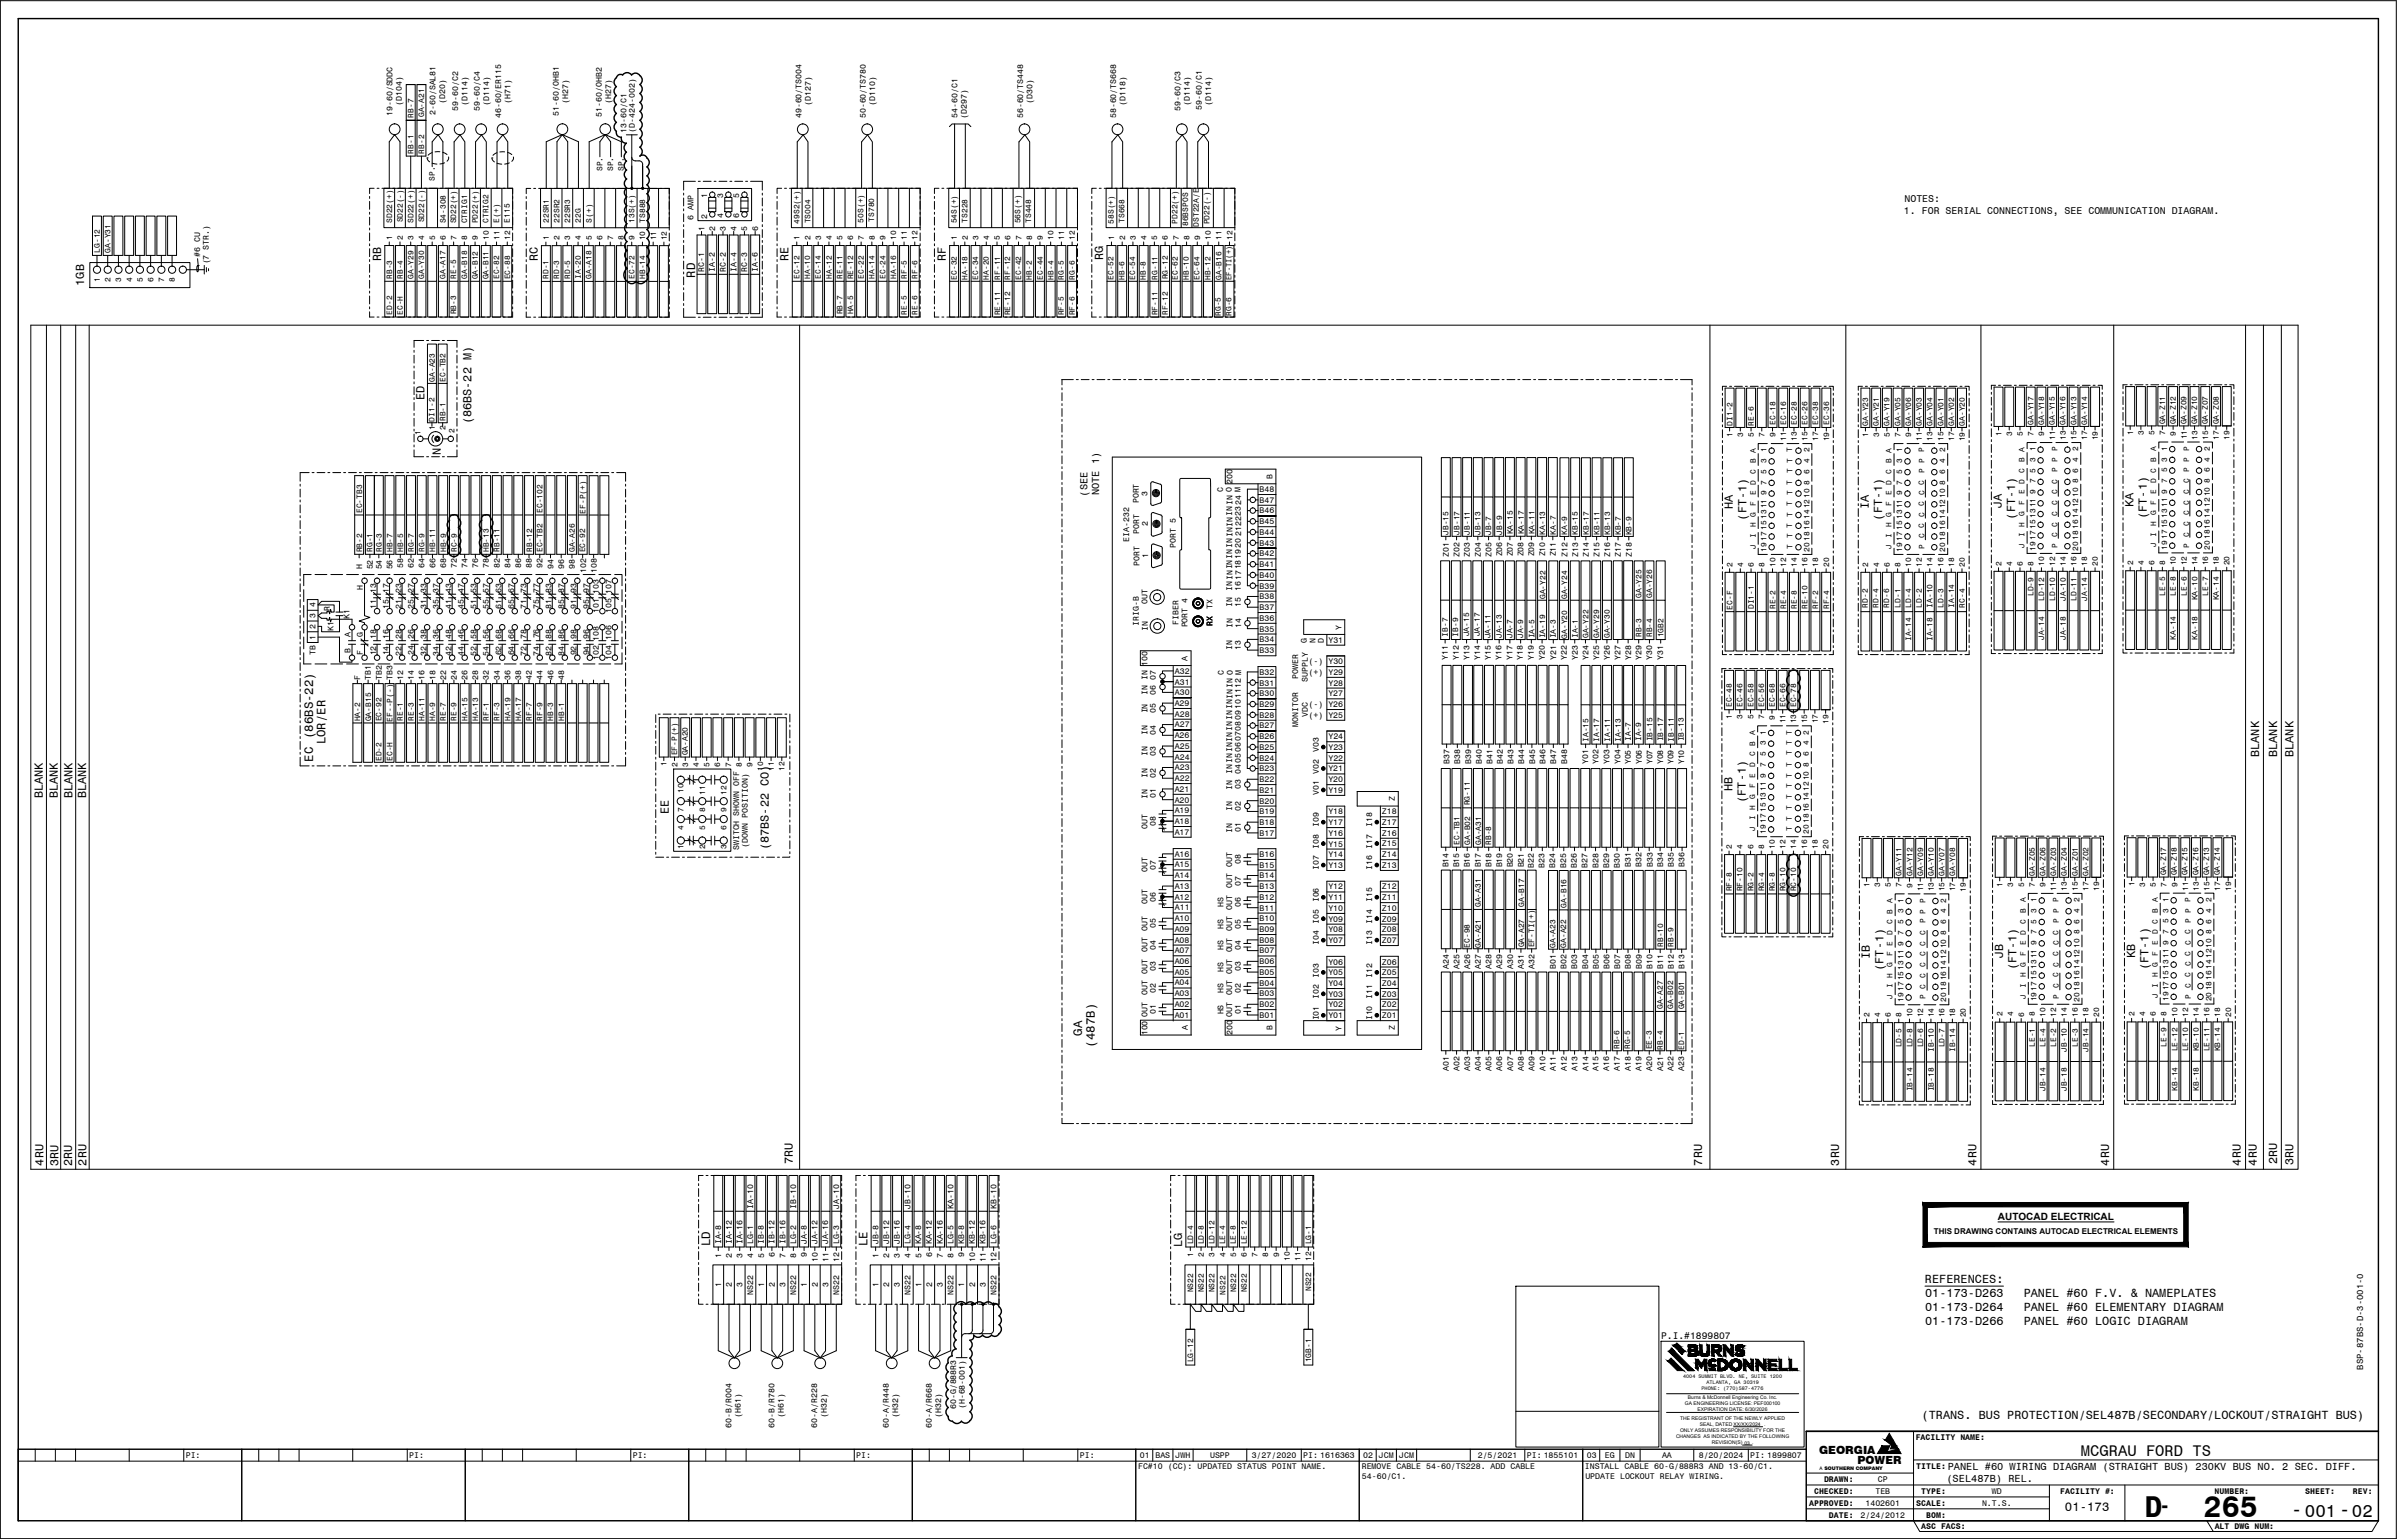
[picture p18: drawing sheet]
<svg xmlns="http://www.w3.org/2000/svg" width="851mm" height="546mm" viewBox="0 0 851 546" stroke-linecap="round" stroke-linejoin="round" font-family="sans-serif">
<defs><g id="words">
<g font-size="10.7">
<text x="761.6" y="538.8">D</text>
<text x="782.6" y="538.8">265</text>
</g>
<text font-size="7" x="813.6" y="538.3">-</text>
<text font-size="6.8" x="766.8" y="536.9">-</text>
<text font-size="6.2" x="818.5" y="538.6">001-02</text>
<text font-size="5.5" x="739" y="517">MCGRAU FORD TS</text>
<g font-size="4.4">
<text x="246.8" y="98.6" transform="rotate(-90 246.8 98.6)">RD</text>
<text x="115.5" y="264.3" transform="rotate(-90 115.5 264.3)">LOR/ER</text>
<text x="111.2" y="270.4" transform="rotate(-90 111.2 270.4)">EC (86BS-22)</text>
<text x="384.4" y="367.7" transform="rotate(-90 384.4 367.7)">GA</text>
<text x="388.8" y="372" transform="rotate(-90 388.8 372)">(487B)</text>
<text x="252.2" y="442.5" transform="rotate(-90 252.2 442.5)">LD</text>
<text x="308" y="442.6" transform="rotate(-90 308 442.6)">LE</text>
<text x="733.3" y="536.6">01-173</text>
</g>
<g font-size="4.2">
<text x="135.3" y="92.6" transform="rotate(-90 135.3 92.6)">RB</text>
<text x="190.9" y="92.6" transform="rotate(-90 190.9 92.6)">RC</text>
<text x="280" y="92.6" transform="rotate(-90 280 92.6)">RE</text>
<text x="335.9" y="92.6" transform="rotate(-90 335.9 92.6)">RF</text>
<text x="391.8" y="92.5" transform="rotate(-90 391.8 92.5)">RG</text>
<text x="29.9" y="101.4" transform="rotate(-90 29.9 101.4)">1GB</text>
<text x="150.8" y="142.2" transform="rotate(-90 150.8 142.2)">ED</text>
<text x="167.4" y="150.7" transform="rotate(-90 167.4 150.7)">(86BS-22 M)</text>
<text x="156.5" y="161.5" transform="rotate(-90 156.5 161.5)">N</text>
<text x="615.4" y="180.7" transform="rotate(-90 615.4 180.7)">HA</text>
<text x="620.2" y="184.8" transform="rotate(-90 620.2 184.8)">(FT-1)</text>
<text x="663.7" y="180.7" transform="rotate(-90 663.7 180.7)">IA</text>
<text x="668.4" y="184.8" transform="rotate(-90 668.4 184.8)">(FT-1)</text>
<text x="710.9" y="180.3" transform="rotate(-90 710.9 180.3)">JA</text>
<text x="715.7" y="184.5" transform="rotate(-90 715.7 184.5)">(FT-1)</text>
<text x="757.7" y="180.2" transform="rotate(-90 757.7 180.2)">KA</text>
<text x="762.5" y="184.3" transform="rotate(-90 762.5 184.3)">(FT-1)</text>
<text x="802.3" y="268.8" transform="rotate(-90 802.3 268.8)">BLANK</text>
<text x="808.7" y="268.8" transform="rotate(-90 808.7 268.8)">BLANK</text>
<text x="814.5" y="268.8" transform="rotate(-90 814.5 268.8)">BLANK</text>
<text x="615.3" y="280.9" transform="rotate(-90 615.3 280.9)">HB</text>
<text x="15.2" y="283.4" transform="rotate(-90 15.2 283.4)">BLANK</text>
<text x="20.5" y="283.4" transform="rotate(-90 20.5 283.4)">BLANK</text>
<text x="25.8" y="283.5" transform="rotate(-90 25.8 283.5)">BLANK</text>
<text x="30.6" y="283.5" transform="rotate(-90 30.6 283.5)">BLANK</text>
<text x="620" y="285" transform="rotate(-90 620 285)">(FT-1)</text>
<text x="237.5" y="289.1" transform="rotate(-90 237.5 289.1)">EE</text>
<text x="273" y="301.9" transform="rotate(-90 273 301.9)">(87BS-22 CO)</text>
<text x="664.1" y="340.6" transform="rotate(-90 664.1 340.6)">IB</text>
<text x="711.4" y="340.3" transform="rotate(-90 711.4 340.3)">JB</text>
<text x="758.2" y="340.3" transform="rotate(-90 758.2 340.3)">KB</text>
<text x="668.8" y="344.7" transform="rotate(-90 668.8 344.7)">(FT-1)</text>
<text x="716.1" y="344.6" transform="rotate(-90 716.1 344.6)">(FT-1)</text>
<text x="763" y="344.5" transform="rotate(-90 763 344.5)">(FT-1)</text>
<text x="15.4" y="413.9" transform="rotate(-90 15.4 413.9)">4RU</text>
<text x="30.7" y="413.9" transform="rotate(-90 30.7 413.9)">2RU</text>
<text x="281.5" y="413.2" transform="rotate(-90 281.5 413.2)">7RU</text>
<text x="604.5" y="413.9" transform="rotate(-90 604.5 413.9)">7RU</text>
<text x="653.2" y="413.9" transform="rotate(-90 653.2 413.9)">3RU</text>
<text x="701.9" y="413.9" transform="rotate(-90 701.9 413.9)">4RU</text>
<text x="749" y="413.9" transform="rotate(-90 749 413.9)">4RU</text>
<text x="795.8" y="413.9" transform="rotate(-90 795.8 413.9)">4RU</text>
<text x="801.5" y="413.9" transform="rotate(-90 801.5 413.9)">4RU</text>
<text x="808.7" y="413.4" transform="rotate(-90 808.7 413.4)">2RU</text>
<text x="814.5" y="413.7" transform="rotate(-90 814.5 413.7)">3RU</text>
<text x="20.7" y="414.1" transform="rotate(-90 20.7 414.1)">3RU</text>
<text x="25.7" y="414.1" transform="rotate(-90 25.7 414.1)">2RU</text>
<text x="419.8" y="442.7" transform="rotate(-90 419.8 442.7)">LG</text>
<text x="683.6" y="455.7">REFERENCES:</text>
<text x="683.7" y="460.6">01-173-D263</text>
<text x="718.7" y="460.6">PANEL #60 F.V. &amp; NAMEPLATES</text>
<text x="683.7" y="465.6">01-173-D264</text>
<text x="718.7" y="465.6">PANEL #60 ELEMENTARY DIAGRAM</text>
<text x="683.7" y="470.5">01-173-D266</text>
<text x="718.7" y="470.5">PANEL #60 LOGIC DIAGRAM</text>
<text x="682.4" y="503.8">(TRANS. BUS PROTECTION/SEL487B/SECONDARY/LOCKOUT/STRAIGHT BUS)</text>
</g>
<g font-size="4">
<text x="646" y="516.1">GEORGIA</text>
<text x="659.7" y="519.7">POWER</text>
</g>
<g font-size="3.7">
<text x="386.2" y="176.3" transform="rotate(-90 386.2 176.3)">(SEE</text>
<text x="390.4" y="175.8" transform="rotate(-90 390.4 175.8)">NOTE 1)</text>
<text x="691.2" y="526.3">(SEL487B) REL.</text>
<text x="691.7" y="522">PANEL #60 WIRING DIAGRAM (STRAIGHT BUS) 230KV BUS NO. 2 SEC. DIFF.</text>
</g>
<g font-size="3.5">
<text x="676.3" y="71.9">NOTES:</text>
<text x="676.2" y="76">1. FOR SERIAL CONNECTIONS, SEE COMMUNICATION DIAGRAM.</text>
<text x="709.5" y="433.1">AUTOCAD ELECTRICAL</text>
</g>
<text font-size="3.4" x="589.9" y="475.4">P.I.#1899807</text>
<text font-size="3.2" x="839.2" y="486.3" transform="rotate(-90 839.2 486.3)">BSP-87BS-D-3-001-0</text>
<g font-size="2.9">
<text x="139.4" y="41.3" transform="rotate(-90 139.4 41.3)">19-60/SDDC</text>
<text x="142.7" y="37.6" transform="rotate(-90 142.7 37.6)">(D104)</text>
<text x="154.7" y="40.9" transform="rotate(-90 154.7 40.9)">2-60/SAL81</text>
<text x="158.1" y="36.8" transform="rotate(-90 158.1 36.8)">(D20)</text>
<text x="162.7" y="39.4" transform="rotate(-90 162.7 39.4)">59-60/C2</text>
<text x="166.1" y="37.6" transform="rotate(-90 166.1 37.6)">(D114)</text>
<text x="170.3" y="39.4" transform="rotate(-90 170.3 39.4)">59-60/C4</text>
<text x="173.7" y="37.6" transform="rotate(-90 173.7 37.6)">(D114)</text>
<text x="181.3" y="36.8" transform="rotate(-90 181.3 36.8)">(H71)</text>
<text x="198.5" y="41.2" transform="rotate(-90 198.5 41.2)">51-60/OHB1</text>
<text x="201.8" y="37" transform="rotate(-90 201.8 37)">(H27)</text>
<text x="213.7" y="41.4" transform="rotate(-90 213.7 41.4)">51-60/OHB2</text>
<text x="217.1" y="37" transform="rotate(-90 217.1 37)">(H27)</text>
<text x="287.9" y="37.6" transform="rotate(-90 287.9 37.6)">(D127)</text>
<text x="310.8" y="37.6" transform="rotate(-90 310.8 37.6)">(D110)</text>
<text x="340.1" y="41.8" transform="rotate(-90 340.1 41.8)">54-60/C1</text>
<text x="366.7" y="36.8" transform="rotate(-90 366.7 36.8)">(D30)</text>
<text x="399.7" y="37.6" transform="rotate(-90 399.7 37.6)">(D118)</text>
<text x="419.2" y="39.4" transform="rotate(-90 419.2 39.4)">59-60/C3</text>
<text x="422.6" y="37.6" transform="rotate(-90 422.6 37.6)">(D114)</text>
<text x="426.8" y="39.1" transform="rotate(-90 426.8 39.1)">59-60/C1</text>
<text x="430.2" y="37.6" transform="rotate(-90 430.2 37.6)">(D114)</text>
<text x="178" y="42" transform="rotate(-90 178 42)">46-60/ER115</text>
<text x="222.4" y="47.1" transform="rotate(-90 222.4 47.1)">13-60/C1</text>
<text x="225.5" y="47.1" transform="rotate(-90 225.5 47.1)">(D-424-002)</text>
<text x="284.6" y="42" transform="rotate(-90 284.6 42)">49-60/TS004</text>
<text x="307.4" y="42" transform="rotate(-90 307.4 42)">50-60/TS780</text>
<text x="343.4" y="42.3" transform="rotate(-90 343.4 42.3)">(D297)</text>
<text x="363.3" y="42" transform="rotate(-90 363.3 42)">56-60/TS448</text>
<text x="396.3" y="42" transform="rotate(-90 396.3 42)">58-60/TS668</text>
<text x="251.1" y="70.3" transform="rotate(-90 251.1 70.3)">1</text>
<text x="256.8" y="70.3" transform="rotate(-90 256.8 70.3)">3</text>
<text x="262.5" y="70.3" transform="rotate(-90 262.5 70.3)">5</text>
<text x="246.3" y="78" transform="rotate(-90 246.3 78)">6 AMP</text>
<text x="251.1" y="77.6" transform="rotate(-90 251.1 77.6)">2</text>
<text x="256.8" y="77.6" transform="rotate(-90 256.8 77.6)">4</text>
<text x="262.5" y="77.6" transform="rotate(-90 262.5 77.6)">6</text>
<text x="250.1" y="82.1" transform="rotate(-90 250.1 82.1)">1</text>
<text x="254" y="82" transform="rotate(-90 254 82)">2</text>
<text x="257.8" y="82" transform="rotate(-90 257.8 82)">3</text>
<text x="261.6" y="82.1" transform="rotate(-90 261.6 82.1)">4</text>
<text x="265.4" y="82" transform="rotate(-90 265.4 82)">5</text>
<text x="269.2" y="82" transform="rotate(-90 269.2 82)">6</text>
<text x="71.1" y="91.3" transform="rotate(-90 71.1 91.3)">#6 CU</text>
<text x="74.2" y="93.9" transform="rotate(-90 74.2 93.9)">(7 STR.)</text>
<text x="250.1" y="96.4" transform="rotate(-90 250.1 96.4)">RC-1</text>
<text x="253.9" y="96.4" transform="rotate(-90 253.9 96.4)">IA-2</text>
<text x="257.7" y="96.4" transform="rotate(-90 257.7 96.4)">RC-2</text>
<text x="261.5" y="96.4" transform="rotate(-90 261.5 96.4)">IA-4</text>
<text x="265.3" y="96.4" transform="rotate(-90 265.3 96.4)">RC-3</text>
<text x="269.2" y="96.4" transform="rotate(-90 269.2 96.4)">IA-6</text>
<text x="451.9" y="170.1" transform="rotate(-90 451.9 170.1)">B</text>
<text x="404.4" y="178.7" transform="rotate(-90 404.4 178.7)">PORT</text>
<text x="407.5" y="176" transform="rotate(-90 407.5 176)">3</text>
<text x="434.4" y="174.7" transform="rotate(-90 434.4 174.7)">C</text>
<text x="447.3" y="178.5">B47</text>
<text x="447.3" y="174.7">B48</text>
<text x="447.3" y="182.3">B46</text>
<text x="404.6" y="189.7" transform="rotate(-90 404.6 189.7)">PORT</text>
<text x="407.6" y="186.9" transform="rotate(-90 407.6 186.9)">2</text>
<text x="440.7" y="190.4" transform="rotate(-90 440.7 190.4)">21222324 M</text>
<text x="447.3" y="189.9">B44</text>
<text x="447.3" y="186.1">B45</text>
<text x="401" y="192.3" transform="rotate(-90 401 192.3)">EIA-232</text>
<text x="407.7" y="198" transform="rotate(-90 407.7 198)">1</text>
<text x="417.6" y="194.6" transform="rotate(-90 417.6 194.6)">PORT 5</text>
<text x="447.3" y="197.6">B42</text>
<text x="447.3" y="193.8">B43</text>
<text x="514.5" y="197.6" transform="rotate(-90 514.5 197.6)">Z01</text>
<text x="518.3" y="197.6" transform="rotate(-90 518.3 197.6)">Z02</text>
<text x="522" y="197.6" transform="rotate(-90 522 197.6)">Z03</text>
<text x="525.8" y="197.6" transform="rotate(-90 525.8 197.6)">Z04</text>
<text x="529.7" y="197.6" transform="rotate(-90 529.7 197.6)">Z05</text>
<text x="533.4" y="197.6" transform="rotate(-90 533.4 197.6)">Z06</text>
<text x="537.2" y="197.6" transform="rotate(-90 537.2 197.6)">Z07</text>
<text x="541.1" y="197.6" transform="rotate(-90 541.1 197.6)">Z08</text>
<text x="544.9" y="197.6" transform="rotate(-90 544.9 197.6)">Z09</text>
<text x="548.7" y="197.6" transform="rotate(-90 548.7 197.6)">Z10</text>
<text x="552.5" y="197.6" transform="rotate(-90 552.5 197.6)">Z11</text>
<text x="556.6" y="197.7" transform="rotate(-90 556.6 197.7)">Z12</text>
<text x="560.4" y="197.7" transform="rotate(-90 560.4 197.7)">Z13</text>
<text x="564.3" y="197.7" transform="rotate(-90 564.3 197.7)">Z14</text>
<text x="568" y="197.7" transform="rotate(-90 568 197.7)">Z15</text>
<text x="571.8" y="197.7" transform="rotate(-90 571.8 197.7)">Z16</text>
<text x="575.6" y="197.7" transform="rotate(-90 575.6 197.7)">Z17</text>
<text x="579.5" y="197.7" transform="rotate(-90 579.5 197.7)">Z18</text>
<text x="128.6" y="202" transform="rotate(-90 128.6 202)">H</text>
<text x="132.4" y="202.2" transform="rotate(-90 132.4 202.2)">52</text>
<text x="135.6" y="202.2" transform="rotate(-90 135.6 202.2)">54</text>
<text x="139.4" y="202.2" transform="rotate(-90 139.4 202.2)">56</text>
<text x="143.2" y="201.8" transform="rotate(-90 143.2 201.8)">58</text>
<text x="147" y="201.8" transform="rotate(-90 147 201.8)">62</text>
<text x="150.8" y="201.8" transform="rotate(-90 150.8 201.8)">64</text>
<text x="154.6" y="201.8" transform="rotate(-90 154.6 201.8)">66</text>
<text x="158.4" y="201.8" transform="rotate(-90 158.4 201.8)">68</text>
<text x="162.2" y="201.8" transform="rotate(-90 162.2 201.8)">72</text>
<text x="166" y="201.8" transform="rotate(-90 166 201.8)">74</text>
<text x="169.8" y="201.8" transform="rotate(-90 169.8 201.8)">76</text>
<text x="173.7" y="201.8" transform="rotate(-90 173.7 201.8)">78</text>
<text x="177.5" y="201.8" transform="rotate(-90 177.5 201.8)">82</text>
<text x="181.3" y="201.8" transform="rotate(-90 181.3 201.8)">84</text>
<text x="185.1" y="201.8" transform="rotate(-90 185.1 201.8)">86</text>
<text x="188.9" y="201.8" transform="rotate(-90 188.9 201.8)">88</text>
<text x="192.7" y="201.8" transform="rotate(-90 192.7 201.8)">92</text>
<text x="196.5" y="201.9" transform="rotate(-90 196.5 201.9)">94</text>
<text x="200.3" y="201.9" transform="rotate(-90 200.3 201.9)">96</text>
<text x="204.1" y="201.9" transform="rotate(-90 204.1 201.9)">98</text>
<text x="208.1" y="203.5" transform="rotate(-90 208.1 203.5)">102</text>
<text x="211.9" y="203.5" transform="rotate(-90 211.9 203.5)">108</text>
<text x="404.7" y="200.8" transform="rotate(-90 404.7 200.8)">PORT</text>
<text x="447.3" y="201.4">B41</text>
<text x="128.9" y="209.6" transform="rotate(-90 128.9 209.6)">H</text>
<text x="437.6" y="209.8" transform="rotate(-90 437.6 209.8)">INININININININININ O 200</text>
<text x="440.7" y="209.8" transform="rotate(-90 440.7 209.8)">1617181920</text>
<text x="447.3" y="209">B39</text>
<text x="447.3" y="205.2">B40</text>
<text x="112.1" y="215.7" transform="rotate(-90 112.1 215.7)">4</text>
<text x="133.6" y="210.5" transform="rotate(-90 133.6 210.5)">13</text>
<text x="138.1" y="210.5" transform="rotate(-90 138.1 210.5)">17</text>
<text x="142.5" y="210.5" transform="rotate(-90 142.5 210.5)">23</text>
<text x="147" y="210.5" transform="rotate(-90 147 210.5)">27</text>
<text x="151.4" y="210.5" transform="rotate(-90 151.4 210.5)">33</text>
<text x="155.9" y="210.5" transform="rotate(-90 155.9 210.5)">37</text>
<text x="160.3" y="210.5" transform="rotate(-90 160.3 210.5)">43</text>
<text x="164.8" y="210.5" transform="rotate(-90 164.8 210.5)">47</text>
<text x="169.2" y="210.5" transform="rotate(-90 169.2 210.5)">53</text>
<text x="173.7" y="210.5" transform="rotate(-90 173.7 210.5)">57</text>
<text x="178.1" y="210.5" transform="rotate(-90 178.1 210.5)">63</text>
<text x="182.5" y="210.5" transform="rotate(-90 182.5 210.5)">67</text>
<text x="187" y="210.5" transform="rotate(-90 187 210.5)">73</text>
<text x="191.4" y="210.5" transform="rotate(-90 191.4 210.5)">77</text>
<text x="195.9" y="210.5" transform="rotate(-90 195.9 210.5)">83</text>
<text x="200.3" y="210.5" transform="rotate(-90 200.3 210.5)">87</text>
<text x="204.8" y="210.5" transform="rotate(-90 204.8 210.5)">93</text>
<text x="209.2" y="210.5" transform="rotate(-90 209.2 210.5)">97</text>
<text x="212.7" y="210.8" transform="rotate(-90 212.7 210.8)">103</text>
<text x="217.1" y="210.8" transform="rotate(-90 217.1 210.8)">107</text>
<text x="407.6" y="214.6" transform="rotate(-90 407.6 214.6)">OUT</text>
<text x="437.6" y="215.5" transform="rotate(-90 437.6 215.5)">IN</text>
<text x="440.7" y="215.5" transform="rotate(-90 440.7 215.5)">15</text>
<text x="447.3" y="212.8">B38</text>
<text x="112.1" y="219.5" transform="rotate(-90 112.1 219.5)">3</text>
<text x="117.1" y="217" transform="rotate(-90 117.1 217)">R</text>
<text x="124.1" y="219.7" transform="rotate(-90 124.1 219.7)">K1</text>
<text x="133.6" y="216.3" transform="rotate(-90 133.6 216.3)">11</text>
<text x="138.1" y="216.2" transform="rotate(-90 138.1 216.2)">15</text>
<text x="142.5" y="216.2" transform="rotate(-90 142.5 216.2)">21</text>
<text x="147" y="216.3" transform="rotate(-90 147 216.3)">25</text>
<text x="151.4" y="216.2" transform="rotate(-90 151.4 216.2)">31</text>
<text x="155.9" y="216.3" transform="rotate(-90 155.9 216.3)">35</text>
<text x="160.3" y="216.2" transform="rotate(-90 160.3 216.2)">41</text>
<text x="164.8" y="216.3" transform="rotate(-90 164.8 216.3)">45</text>
<text x="169.2" y="216.2" transform="rotate(-90 169.2 216.2)">51</text>
<text x="173.7" y="216.3" transform="rotate(-90 173.7 216.3)">55</text>
<text x="178.1" y="216.2" transform="rotate(-90 178.1 216.2)">61</text>
<text x="182.5" y="216.2" transform="rotate(-90 182.5 216.2)">65</text>
<text x="187" y="216.2" transform="rotate(-90 187 216.2)">71</text>
<text x="191.4" y="216.3" transform="rotate(-90 191.4 216.3)">75</text>
<text x="195.9" y="216.2" transform="rotate(-90 195.9 216.2)">81</text>
<text x="200.3" y="216.3" transform="rotate(-90 200.3 216.3)">85</text>
<text x="204.8" y="216.2" transform="rotate(-90 204.8 216.2)">91</text>
<text x="209.2" y="216.2" transform="rotate(-90 209.2 216.2)">95</text>
<text x="212.7" y="217.8" transform="rotate(-90 212.7 217.8)">101</text>
<text x="217.1" y="217.8" transform="rotate(-90 217.1 217.8)">105</text>
<text x="418.6" y="221.8" transform="rotate(-90 418.6 221.8)">FIBER</text>
<text x="430.6" y="216.1" transform="rotate(-90 430.6 216.1)">TX</text>
<text x="447.3" y="220.4">B36</text>
<text x="447.3" y="216.6">B37</text>
<text x="112.1" y="227.1" transform="rotate(-90 112.1 227.1)">1</text>
<text x="112.1" y="223.3" transform="rotate(-90 112.1 223.3)">2</text>
<text x="118.4" y="224.2" transform="rotate(-90 118.4 224.2)">K1</text>
<text x="124.4" y="226.2" transform="rotate(-90 124.4 226.2)">A</text>
<text x="128.9" y="226.2" transform="rotate(-90 128.9 226.2)">G</text>
<text x="133.6" y="227" transform="rotate(-90 133.6 227)">18</text>
<text x="138.1" y="227" transform="rotate(-90 138.1 227)">16</text>
<text x="142.5" y="227" transform="rotate(-90 142.5 227)">28</text>
<text x="147" y="227" transform="rotate(-90 147 227)">26</text>
<text x="151.4" y="227" transform="rotate(-90 151.4 227)">38</text>
<text x="155.9" y="227" transform="rotate(-90 155.9 227)">36</text>
<text x="160.3" y="227" transform="rotate(-90 160.3 227)">48</text>
<text x="164.8" y="227" transform="rotate(-90 164.8 227)">46</text>
<text x="169.2" y="227" transform="rotate(-90 169.2 227)">58</text>
<text x="173.7" y="227" transform="rotate(-90 173.7 227)">56</text>
<text x="178.1" y="227" transform="rotate(-90 178.1 227)">68</text>
<text x="182.5" y="227" transform="rotate(-90 182.5 227)">66</text>
<text x="187" y="227" transform="rotate(-90 187 227)">78</text>
<text x="191.4" y="226.7" transform="rotate(-90 191.4 226.7)">76</text>
<text x="195.9" y="227" transform="rotate(-90 195.9 227)">88</text>
<text x="200.3" y="227" transform="rotate(-90 200.3 227)">86</text>
<text x="204.8" y="227" transform="rotate(-90 204.8 227)">98</text>
<text x="209.2" y="227" transform="rotate(-90 209.2 227)">96</text>
<text x="212.7" y="227.6" transform="rotate(-90 212.7 227.6)">108</text>
<text x="217.1" y="227.3" transform="rotate(-90 217.1 227.3)">106</text>
<text x="404.4" y="222.2" transform="rotate(-90 404.4 222.2)">IRIG-B</text>
<text x="407.6" y="224" transform="rotate(-90 407.6 224)">IN</text>
<text x="421.7" y="222.8" transform="rotate(-90 421.7 222.8)">PORT 4</text>
<text x="430.6" y="222.3" transform="rotate(-90 430.6 222.3)">RX</text>
<text x="437.7" y="223.1" transform="rotate(-90 437.7 223.1)">IN</text>
<text x="440.7" y="223.1" transform="rotate(-90 440.7 223.1)">14</text>
<text x="447.3" y="224.2">B35</text>
<text x="476.4" y="223.6" transform="rotate(-90 476.4 223.6)">Y</text>
<text x="112.1" y="232.4" transform="rotate(-90 112.1 232.4)">TB</text>
<text x="124.4" y="231.9" transform="rotate(-90 124.4 231.9)">B</text>
<text x="128.9" y="232.5" transform="rotate(-90 128.9 232.5)">F</text>
<text x="133.6" y="232.7" transform="rotate(-90 133.6 232.7)">12</text>
<text x="138.1" y="232.7" transform="rotate(-90 138.1 232.7)">14</text>
<text x="142.5" y="232.8" transform="rotate(-90 142.5 232.8)">22</text>
<text x="147" y="232.4" transform="rotate(-90 147 232.4)">24</text>
<text x="151.4" y="232.8" transform="rotate(-90 151.4 232.8)">32</text>
<text x="155.9" y="232.8" transform="rotate(-90 155.9 232.8)">34</text>
<text x="160.3" y="232.8" transform="rotate(-90 160.3 232.8)">42</text>
<text x="164.8" y="232.8" transform="rotate(-90 164.8 232.8)">44</text>
<text x="169.2" y="232.8" transform="rotate(-90 169.2 232.8)">52</text>
<text x="173.7" y="232.8" transform="rotate(-90 173.7 232.8)">54</text>
<text x="178.1" y="232.7" transform="rotate(-90 178.1 232.7)">62</text>
<text x="182.5" y="232.7" transform="rotate(-90 182.5 232.7)">64</text>
<text x="187" y="233.1" transform="rotate(-90 187 233.1)">72</text>
<text x="191.4" y="233.1" transform="rotate(-90 191.4 233.1)">74</text>
<text x="195.9" y="232.8" transform="rotate(-90 195.9 232.8)">82</text>
<text x="200.3" y="232.8" transform="rotate(-90 200.3 232.8)">84</text>
<text x="204.8" y="232.7" transform="rotate(-90 204.8 232.7)">92</text>
<text x="209.2" y="232.7" transform="rotate(-90 209.2 232.7)">94</text>
<text x="437.6" y="230.7" transform="rotate(-90 437.6 230.7)">IN</text>
<text x="440.7" y="230.7" transform="rotate(-90 440.7 230.7)">13</text>
<text x="447.3" y="231.9">B33</text>
<text x="447.3" y="228">B34</text>
<text x="464.1" y="228.4" transform="rotate(-90 464.1 228.4)">G</text>
<text x="467.1" y="228.4" transform="rotate(-90 467.1 228.4)">N</text>
<text x="470.2" y="228.5" transform="rotate(-90 470.2 228.5)">D</text>
<text x="471.8" y="228.2">Y31</text>
<text x="212.7" y="234.3" transform="rotate(-90 212.7 234.3)">102</text>
<text x="217.1" y="234.3" transform="rotate(-90 217.1 234.3)">104</text>
<text x="417.2" y="239.2">A32</text>
<text x="421.8" y="234.6" transform="rotate(-90 421.8 234.6)">A</text>
<text x="434.7" y="239.5" transform="rotate(-90 434.7 239.5)">C</text>
<text x="447.3" y="239.6">B32</text>
<text x="464.7" y="235.8">(-)</text>
<text x="464.7" y="239.6">(+)</text>
<text x="471.8" y="239.6">Y29</text>
<text x="471.8" y="235.8">Y30</text>
<text x="514.2" y="234.3" transform="rotate(-90 514.2 234.3)">Y11</text>
<text x="518.1" y="234.3" transform="rotate(-90 518.1 234.3)">Y12</text>
<text x="521.8" y="234.3" transform="rotate(-90 521.8 234.3)">Y13</text>
<text x="525.7" y="234.3" transform="rotate(-90 525.7 234.3)">Y14</text>
<text x="529.5" y="234.3" transform="rotate(-90 529.5 234.3)">Y15</text>
<text x="533.2" y="234.3" transform="rotate(-90 533.2 234.3)">Y16</text>
<text x="537.1" y="234.3" transform="rotate(-90 537.1 234.3)">Y17</text>
<text x="540.9" y="234.3" transform="rotate(-90 540.9 234.3)">Y18</text>
<text x="544.7" y="234.3" transform="rotate(-90 544.7 234.3)">Y19</text>
<text x="548.7" y="234.3" transform="rotate(-90 548.7 234.3)">Y20</text>
<text x="552.6" y="234.3" transform="rotate(-90 552.6 234.3)">Y21</text>
<text x="556.5" y="234.3" transform="rotate(-90 556.5 234.3)">Y22</text>
<text x="560.3" y="234.3" transform="rotate(-90 560.3 234.3)">Y23</text>
<text x="564.1" y="234.3" transform="rotate(-90 564.1 234.3)">Y24</text>
<text x="567.9" y="234.3" transform="rotate(-90 567.9 234.3)">Y25</text>
<text x="571.7" y="234.3" transform="rotate(-90 571.7 234.3)">Y26</text>
<text x="575.5" y="234.2" transform="rotate(-90 575.5 234.2)">Y27</text>
<text x="579.2" y="234.2" transform="rotate(-90 579.2 234.2)">Y28</text>
<text x="583" y="234.3" transform="rotate(-90 583 234.3)">Y29</text>
<text x="586.8" y="234.3" transform="rotate(-90 586.8 234.3)">Y30</text>
<text x="590.6" y="234.3" transform="rotate(-90 590.6 234.3)">Y31</text>
<text x="127.9" y="241.5" transform="rotate(-90 127.9 241.5)">F</text>
<text x="131.7" y="241.6" transform="rotate(-90 131.7 241.6)">TB1</text>
<text x="135.6" y="241.6" transform="rotate(-90 135.6 241.6)">TB2</text>
<text x="139.4" y="241.5" transform="rotate(-90 139.4 241.5)">TB3</text>
<text x="143.2" y="241.4" transform="rotate(-90 143.2 241.4)">12</text>
<text x="147" y="241.4" transform="rotate(-90 147 241.4)">14</text>
<text x="150.8" y="241.4" transform="rotate(-90 150.8 241.4)">16</text>
<text x="154.6" y="241.4" transform="rotate(-90 154.6 241.4)">18</text>
<text x="158.4" y="241.4" transform="rotate(-90 158.4 241.4)">22</text>
<text x="162.2" y="241.4" transform="rotate(-90 162.2 241.4)">24</text>
<text x="166" y="241.4" transform="rotate(-90 166 241.4)">26</text>
<text x="169.8" y="241.4" transform="rotate(-90 169.8 241.4)">28</text>
<text x="173.7" y="241.4" transform="rotate(-90 173.7 241.4)">32</text>
<text x="177.5" y="241.4" transform="rotate(-90 177.5 241.4)">34</text>
<text x="181.3" y="241.4" transform="rotate(-90 181.3 241.4)">36</text>
<text x="185.1" y="241.4" transform="rotate(-90 185.1 241.4)">38</text>
<text x="188.9" y="241.4" transform="rotate(-90 188.9 241.4)">42</text>
<text x="192.7" y="241.4" transform="rotate(-90 192.7 241.4)">44</text>
<text x="196.5" y="241.4" transform="rotate(-90 196.5 241.4)">46</text>
<text x="200.3" y="241.4" transform="rotate(-90 200.3 241.4)">48</text>
<text x="410.5" y="241.3" transform="rotate(-90 410.5 241.3)">07</text>
<text x="417.2" y="243">A31</text>
<text x="447.3" y="243.4">B31</text>
<text x="461" y="241.1" transform="rotate(-90 461 241.1)">POWER</text>
<text x="464.4" y="242" transform="rotate(-90 464.4 242)">SUPPLY</text>
<text x="471.8" y="243.4">Y28</text>
<text x="407.5" y="246.7" transform="rotate(-90 407.5 246.7)">IN IN 100</text>
<text x="410.5" y="246.7" transform="rotate(-90 410.5 246.7)">06</text>
<text x="417.2" y="250.7">A29</text>
<text x="417.2" y="246.9">A30</text>
<text x="440.7" y="247.8" transform="rotate(-90 440.7 247.8)">1112 M</text>
<text x="447.3" y="251">B29</text>
<text x="447.3" y="247.2">B30</text>
<text x="464.7" y="251.1">(-)</text>
<text x="471.7" y="251.1">Y26</text>
<text x="471.7" y="247.2">Y27</text>
<text x="407.5" y="253.3" transform="rotate(-90 407.5 253.3)">IN</text>
<text x="410.5" y="253.3" transform="rotate(-90 410.5 253.3)">05</text>
<text x="417.2" y="254.5">A28</text>
<text x="447.3" y="254.8">B28</text>
<text x="464.4" y="254.6" transform="rotate(-90 464.4 254.6)">VDC</text>
<text x="464.7" y="254.9">(+)</text>
<text x="471.7" y="254.9">Y25</text>
<text x="407.5" y="261" transform="rotate(-90 407.5 261)">IN</text>
<text x="410.5" y="260.9" transform="rotate(-90 410.5 260.9)">04</text>
<text x="417.2" y="262.1">A26</text>
<text x="417.2" y="258.3">A27</text>
<text x="447.3" y="262.5">B26</text>
<text x="447.3" y="258.6">B27</text>
<text x="461" y="258.1" transform="rotate(-90 461 258.1)">MONITOR</text>
<text x="471.8" y="262.5">Y24</text>
<text x="407.5" y="268.6" transform="rotate(-90 407.5 268.6)">IN</text>
<text x="410.5" y="268.5" transform="rotate(-90 410.5 268.5)">03</text>
<text x="417.2" y="269.7">A24</text>
<text x="417.2" y="265.9">A25</text>
<text x="447.3" y="266.3">B25</text>
<text x="468.3" y="267.1" transform="rotate(-90 468.3 267.1)">V03</text>
<text x="471.8" y="266.3">Y23</text>
<text x="417.2" y="273.5">A23</text>
<text x="437.6" y="274.7" transform="rotate(-90 437.6 274.7)">INININININININININ O</text>
<text x="440.6" y="274.7" transform="rotate(-90 440.6 274.7)">04050607080910</text>
<text x="447.3" y="273.9">B23</text>
<text x="447.3" y="270.1">B24</text>
<text x="468.3" y="274.7" transform="rotate(-90 468.3 274.7)">V02</text>
<text x="471.7" y="273.9">Y21</text>
<text x="471.8" y="270.1">Y22</text>
<text x="514.8" y="271.4" transform="rotate(-90 514.8 271.4)">B37</text>
<text x="518.6" y="271.4" transform="rotate(-90 518.6 271.4)">B38</text>
<text x="522.5" y="271.4" transform="rotate(-90 522.5 271.4)">B39</text>
<text x="526.2" y="271.4" transform="rotate(-90 526.2 271.4)">B40</text>
<text x="530" y="271.4" transform="rotate(-90 530 271.4)">B41</text>
<text x="533.7" y="271.4" transform="rotate(-90 533.7 271.4)">B42</text>
<text x="537.5" y="271.4" transform="rotate(-90 537.5 271.4)">B43</text>
<text x="541.3" y="271.4" transform="rotate(-90 541.3 271.4)">B44</text>
<text x="545.1" y="271.4" transform="rotate(-90 545.1 271.4)">B45</text>
<text x="548.9" y="271.4" transform="rotate(-90 548.9 271.4)">B46</text>
<text x="552.7" y="271.4" transform="rotate(-90 552.7 271.4)">B47</text>
<text x="556.5" y="271.4" transform="rotate(-90 556.5 271.4)">B48</text>
<text x="564" y="271.4" transform="rotate(-90 564 271.4)">Y01</text>
<text x="567.7" y="271.4" transform="rotate(-90 567.7 271.4)">Y02</text>
<text x="571.6" y="271.4" transform="rotate(-90 571.6 271.4)">Y03</text>
<text x="575.5" y="271.4" transform="rotate(-90 575.5 271.4)">Y04</text>
<text x="579.2" y="271.4" transform="rotate(-90 579.2 271.4)">Y05</text>
<text x="583.1" y="271.4" transform="rotate(-90 583.1 271.4)">Y06</text>
<text x="586.8" y="271.4" transform="rotate(-90 586.8 271.4)">Y07</text>
<text x="590.6" y="271.4" transform="rotate(-90 590.6 271.4)">Y08</text>
<text x="594.3" y="271.4" transform="rotate(-90 594.3 271.4)">Y09</text>
<text x="598.1" y="271.4" transform="rotate(-90 598.1 271.4)">Y10</text>
<text x="407.5" y="276.2" transform="rotate(-90 407.5 276.2)">IN</text>
<text x="410.5" y="276.1" transform="rotate(-90 410.5 276.1)">02</text>
<text x="417.2" y="281.1">A21</text>
<text x="417.2" y="277.3">A22</text>
<text x="437.6" y="280.4" transform="rotate(-90 437.6 280.4)">IN</text>
<text x="440.6" y="280.3" transform="rotate(-90 440.6 280.3)">03</text>
<text x="447.3" y="281.5">B21</text>
<text x="447.3" y="277.7">B22</text>
<text x="471.7" y="281.5">Y19</text>
<text x="471.7" y="277.7">Y20</text>
<text x="407.5" y="283.8" transform="rotate(-90 407.5 283.8)">IN</text>
<text x="410.5" y="283.5" transform="rotate(-90 410.5 283.5)">01</text>
<text x="417.2" y="285">A20</text>
<text x="437.6" y="288" transform="rotate(-90 437.6 288)">IN</text>
<text x="440.6" y="287.9" transform="rotate(-90 440.6 287.9)">02</text>
<text x="447.3" y="285.3">B20</text>
<text x="468.3" y="282.3" transform="rotate(-90 468.3 282.3)">V01</text>
<text x="495.4" y="284.6" transform="rotate(-90 495.4 284.6)">Z</text>
<text x="410.5" y="293.3" transform="rotate(-90 410.5 293.3)">08</text>
<text x="417.2" y="292.6">A18</text>
<text x="417.2" y="288.8">A19</text>
<text x="447.3" y="292.9">B18</text>
<text x="447.3" y="289.1">B19</text>
<text x="468.3" y="293.8" transform="rotate(-90 468.3 293.8)">I09</text>
<text x="471.7" y="293">Y17</text>
<text x="471.7" y="289.2">Y18</text>
<text x="487.3" y="293.7" transform="rotate(-90 487.3 293.7)">I18</text>
<text x="490.7" y="292.9">Z17</text>
<text x="490.7" y="289.1">Z18</text>
<text x="407.5" y="294.2" transform="rotate(-90 407.5 294.2)">OUT</text>
<text x="417.2" y="296.4">A17</text>
<text x="437.6" y="295.6" transform="rotate(-90 437.6 295.6)">IN</text>
<text x="440.6" y="295.3" transform="rotate(-90 440.6 295.3)">01</text>
<text x="447.3" y="296.7">B17</text>
<text x="471.7" y="296.8">Y16</text>
<text x="490.7" y="296.7">Z16</text>
<text x="262.4" y="301.9" transform="rotate(-90 262.4 301.9)">SWITCH SHOWN OFF</text>
<text x="265.5" y="301" transform="rotate(-90 265.5 301)">(DOWN POSITION)</text>
<text x="417.2" y="304.2">A16</text>
<text x="447.3" y="304.3">B16</text>
<text x="468.3" y="301.4" transform="rotate(-90 468.3 301.4)">I08</text>
<text x="471.7" y="304.4">Y14</text>
<text x="471.7" y="300.6">Y15</text>
<text x="487.3" y="301.4" transform="rotate(-90 487.3 301.4)">I17</text>
<text x="490.7" y="304.4">Z14</text>
<text x="490.7" y="300.6">Z15</text>
<text x="407.5" y="309.6" transform="rotate(-90 407.5 309.6)">OUT</text>
<text x="410.5" y="308.8" transform="rotate(-90 410.5 308.8)">07</text>
<text x="417.2" y="311.8">A14</text>
<text x="417.2" y="308">A15</text>
<text x="437.6" y="307.7" transform="rotate(-90 437.6 307.7)">OUT</text>
<text x="440.6" y="306.8" transform="rotate(-90 440.6 306.8)">08</text>
<text x="447.3" y="311.9">B14</text>
<text x="447.3" y="308.1">B15</text>
<text x="468.3" y="309" transform="rotate(-90 468.3 309)">I07</text>
<text x="471.7" y="308.2">Y13</text>
<text x="487.3" y="309" transform="rotate(-90 487.3 309)">I16</text>
<text x="490.7" y="308.2">Z13</text>
<text x="514.4" y="308" transform="rotate(-90 514.4 308)">B14</text>
<text x="518.2" y="308" transform="rotate(-90 518.2 308)">B15</text>
<text x="522" y="308" transform="rotate(-90 522 308)">B16</text>
<text x="525.9" y="308" transform="rotate(-90 525.9 308)">B17</text>
<text x="529.6" y="308" transform="rotate(-90 529.6 308)">B18</text>
<text x="533.5" y="308" transform="rotate(-90 533.5 308)">B19</text>
<text x="537.3" y="308" transform="rotate(-90 537.3 308)">B20</text>
<text x="541.1" y="308" transform="rotate(-90 541.1 308)">B21</text>
<text x="544.7" y="308" transform="rotate(-90 544.7 308)">B22</text>
<text x="548.5" y="308" transform="rotate(-90 548.5 308)">B23</text>
<text x="552.3" y="308" transform="rotate(-90 552.3 308)">B24</text>
<text x="556.2" y="308" transform="rotate(-90 556.2 308)">B25</text>
<text x="560" y="308" transform="rotate(-90 560 308)">B26</text>
<text x="563.8" y="308" transform="rotate(-90 563.8 308)">B27</text>
<text x="567.7" y="308" transform="rotate(-90 567.7 308)">B28</text>
<text x="571.5" y="308" transform="rotate(-90 571.5 308)">B29</text>
<text x="575.3" y="308" transform="rotate(-90 575.3 308)">B30</text>
<text x="579.1" y="307.9" transform="rotate(-90 579.1 307.9)">B31</text>
<text x="583" y="307.9" transform="rotate(-90 583 307.9)">B32</text>
<text x="586.9" y="308" transform="rotate(-90 586.9 308)">B33</text>
<text x="590.6" y="307.9" transform="rotate(-90 590.6 307.9)">B34</text>
<text x="594.4" y="307.9" transform="rotate(-90 594.4 307.9)">B35</text>
<text x="598.3" y="307.9" transform="rotate(-90 598.3 307.9)">B36</text>
<text x="417.2" y="315.6">A13</text>
<text x="437.6" y="315.3" transform="rotate(-90 437.6 315.3)">OUT</text>
<text x="440.6" y="314.5" transform="rotate(-90 440.6 314.5)">07</text>
<text x="447.3" y="315.7">B13</text>
<text x="471.7" y="315.8">Y12</text>
<text x="490.7" y="315.8">Z12</text>
<text x="407.5" y="321.1" transform="rotate(-90 407.5 321.1)">OUT</text>
<text x="410.5" y="320.2" transform="rotate(-90 410.5 320.2)">06</text>
<text x="417.2" y="319.4">A12</text>
<text x="417.2" y="323.3">A11</text>
<text x="434.5" y="322.1" transform="rotate(-90 434.5 322.1)">HS</text>
<text x="437.6" y="323" transform="rotate(-90 437.6 323)">OUT</text>
<text x="440.6" y="322.1" transform="rotate(-90 440.6 322.1)">06</text>
<text x="447.3" y="319.5">B12</text>
<text x="447.3" y="323.3">B11</text>
<text x="468.3" y="320.4" transform="rotate(-90 468.3 320.4)">I06</text>
<text x="471.7" y="323.4">Y10</text>
<text x="471.8" y="319.6">Y11</text>
<text x="487.3" y="320.4" transform="rotate(-90 487.3 320.4)">I15</text>
<text x="490.8" y="323.4">Z10</text>
<text x="490.8" y="319.6">Z11</text>
<text x="410.5" y="329.6" transform="rotate(-90 410.5 329.6)">05</text>
<text x="417.2" y="327.1">A10</text>
<text x="434.5" y="329.7" transform="rotate(-90 434.5 329.7)">HS</text>
<text x="440.6" y="329.7" transform="rotate(-90 440.6 329.7)">05</text>
<text x="447.3" y="327.1">B10</text>
<text x="468.3" y="328.1" transform="rotate(-90 468.3 328.1)">I05</text>
<text x="471.7" y="327.3">Y09</text>
<text x="487.3" y="328" transform="rotate(-90 487.3 328)">I14</text>
<text x="490.7" y="327.2">Z09</text>
<text x="407.5" y="330.5" transform="rotate(-90 407.5 330.5)">OUT</text>
<text x="417.2" y="334.7">A08</text>
<text x="417.2" y="330.9">A09</text>
<text x="437.6" y="330.6" transform="rotate(-90 437.6 330.6)">OUT</text>
<text x="447.3" y="334.7">B08</text>
<text x="447.3" y="330.9">B09</text>
<text x="468.3" y="335.7" transform="rotate(-90 468.3 335.7)">I04</text>
<text x="471.7" y="334.9">Y07</text>
<text x="471.7" y="331.1">Y08</text>
<text x="487.3" y="335.7" transform="rotate(-90 487.3 335.7)">I13</text>
<text x="490.8" y="334.8">Z07</text>
<text x="490.8" y="331">Z08</text>
<text x="407.5" y="338.2" transform="rotate(-90 407.5 338.2)">OUT</text>
<text x="410.5" y="337.3" transform="rotate(-90 410.5 337.3)">04</text>
<text x="417.2" y="338.5">A07</text>
<text x="434.5" y="337.3" transform="rotate(-90 434.5 337.3)">HS</text>
<text x="437.6" y="338.2" transform="rotate(-90 437.6 338.2)">OUT</text>
<text x="440.6" y="337.3" transform="rotate(-90 440.6 337.3)">04</text>
<text x="447.3" y="338.6">B07</text>
<text x="407.5" y="345.8" transform="rotate(-90 407.5 345.8)">OUT</text>
<text x="410.5" y="344.9" transform="rotate(-90 410.5 344.9)">03</text>
<text x="417.2" y="346.1">A05</text>
<text x="417.2" y="342.3">A06</text>
<text x="434.5" y="345" transform="rotate(-90 434.5 345)">HS</text>
<text x="437.6" y="345.8" transform="rotate(-90 437.6 345.8)">OUT</text>
<text x="440.6" y="344.9" transform="rotate(-90 440.6 344.9)">03</text>
<text x="447.3" y="346.2">B05</text>
<text x="447.3" y="342.4">B06</text>
<text x="468.3" y="347.1" transform="rotate(-90 468.3 347.1)">I03</text>
<text x="471.7" y="346.3">Y05</text>
<text x="471.7" y="342.5">Y06</text>
<text x="487.3" y="347.1" transform="rotate(-90 487.3 347.1)">I12</text>
<text x="490.7" y="342.5">Z06</text>
<text x="490.8" y="346.3">Z05</text>
<text x="514.5" y="344.1" transform="rotate(-90 514.5 344.1)">A24</text>
<text x="518.3" y="344.1" transform="rotate(-90 518.3 344.1)">A25</text>
<text x="522.1" y="344.1" transform="rotate(-90 522.1 344.1)">A26</text>
<text x="525.9" y="344.1" transform="rotate(-90 525.9 344.1)">A27</text>
<text x="529.7" y="344.1" transform="rotate(-90 529.7 344.1)">A28</text>
<text x="533.5" y="344.1" transform="rotate(-90 533.5 344.1)">A29</text>
<text x="537.3" y="344.1" transform="rotate(-90 537.3 344.1)">A30</text>
<text x="541.1" y="344.1" transform="rotate(-90 541.1 344.1)">A31</text>
<text x="545" y="344.1" transform="rotate(-90 545 344.1)">A32</text>
<text x="552.5" y="344.2" transform="rotate(-90 552.5 344.2)">B01</text>
<text x="556.4" y="344.2" transform="rotate(-90 556.4 344.2)">B02</text>
<text x="560.2" y="344.2" transform="rotate(-90 560.2 344.2)">B03</text>
<text x="564" y="344.2" transform="rotate(-90 564 344.2)">B04</text>
<text x="567.8" y="344.2" transform="rotate(-90 567.8 344.2)">B05</text>
<text x="571.6" y="344.2" transform="rotate(-90 571.6 344.2)">B06</text>
<text x="575.4" y="344.2" transform="rotate(-90 575.4 344.2)">B07</text>
<text x="579.2" y="344.2" transform="rotate(-90 579.2 344.2)">B08</text>
<text x="583" y="344.2" transform="rotate(-90 583 344.2)">B09</text>
<text x="586.8" y="344.2" transform="rotate(-90 586.8 344.2)">B10</text>
<text x="590.6" y="344.2" transform="rotate(-90 590.6 344.2)">B11</text>
<text x="594.4" y="344.2" transform="rotate(-90 594.4 344.2)">B12</text>
<text x="598.2" y="344.2" transform="rotate(-90 598.2 344.2)">B13</text>
<text x="407.5" y="353.4" transform="rotate(-90 407.5 353.4)">OUT</text>
<text x="410.5" y="352.5" transform="rotate(-90 410.5 352.5)">02</text>
<text x="417.2" y="353.7">A03</text>
<text x="417.2" y="349.9">A04</text>
<text x="434.5" y="352.6" transform="rotate(-90 434.5 352.6)">HS</text>
<text x="437.6" y="353.4" transform="rotate(-90 437.6 353.4)">OUT</text>
<text x="440.6" y="352.5" transform="rotate(-90 440.6 352.5)">02</text>
<text x="447.3" y="353.8">B03</text>
<text x="447.3" y="350">B04</text>
<text x="471.7" y="353.9">Y03</text>
<text x="471.7" y="350.1">Y04</text>
<text x="490.8" y="353.9">Z03</text>
<text x="490.8" y="350.1">Z04</text>
<text x="410.5" y="359.9" transform="rotate(-90 410.5 359.9)">01</text>
<text x="417.2" y="357.5">A02</text>
<text x="440.6" y="359.9" transform="rotate(-90 440.6 359.9)">01</text>
<text x="447.3" y="357.6">B02</text>
<text x="468.3" y="354.7" transform="rotate(-90 468.3 354.7)">I02</text>
<text x="471.7" y="357.7">Y02</text>
<text x="487.3" y="354.7" transform="rotate(-90 487.3 354.7)">I11</text>
<text x="490.8" y="357.7">Z02</text>
<text x="407.5" y="361" transform="rotate(-90 407.5 361)">OUT</text>
<text x="417.2" y="361.4">A01</text>
<text x="421.8" y="365.8" transform="rotate(-90 421.8 365.8)">A</text>
<text x="434.5" y="360.2" transform="rotate(-90 434.5 360.2)">HS</text>
<text x="437.6" y="361.1" transform="rotate(-90 437.6 361.1)">OUT</text>
<text x="447.3" y="361.4">B01</text>
<text x="451.9" y="365.8" transform="rotate(-90 451.9 365.8)">B</text>
<text x="468.3" y="362.3" transform="rotate(-90 468.3 362.3)">I01</text>
<text x="471.7" y="361.5">Y01</text>
<text x="476.4" y="365.9" transform="rotate(-90 476.4 365.9)">Y</text>
<text x="487.3" y="362.3" transform="rotate(-90 487.3 362.3)">I10</text>
<text x="490.8" y="361.5">Z01</text>
<text x="495.4" y="365.9" transform="rotate(-90 495.4 365.9)">Z</text>
<text x="407.5" y="367.7" transform="rotate(-90 407.5 367.7)">100</text>
<text x="437.7" y="367.6" transform="rotate(-90 437.7 367.6)">200</text>
<text x="514.5" y="380.3" transform="rotate(-90 514.5 380.3)">A01</text>
<text x="518.3" y="380.3" transform="rotate(-90 518.3 380.3)">A02</text>
<text x="522.1" y="380.3" transform="rotate(-90 522.1 380.3)">A03</text>
<text x="525.9" y="380.3" transform="rotate(-90 525.9 380.3)">A04</text>
<text x="529.7" y="380.3" transform="rotate(-90 529.7 380.3)">A05</text>
<text x="533.5" y="380.3" transform="rotate(-90 533.5 380.3)">A06</text>
<text x="537.3" y="380.3" transform="rotate(-90 537.3 380.3)">A07</text>
<text x="541.2" y="380.3" transform="rotate(-90 541.2 380.3)">A08</text>
<text x="545" y="380.3" transform="rotate(-90 545 380.3)">A09</text>
<text x="548.8" y="380.3" transform="rotate(-90 548.8 380.3)">A10</text>
<text x="552.6" y="380.3" transform="rotate(-90 552.6 380.3)">A11</text>
<text x="556.5" y="380.3" transform="rotate(-90 556.5 380.3)">A12</text>
<text x="560.2" y="380.3" transform="rotate(-90 560.2 380.3)">A13</text>
<text x="564.1" y="380.3" transform="rotate(-90 564.1 380.3)">A14</text>
<text x="567.7" y="380.3" transform="rotate(-90 567.7 380.3)">A15</text>
<text x="571.5" y="380.3" transform="rotate(-90 571.5 380.3)">A16</text>
<text x="575.3" y="380.3" transform="rotate(-90 575.3 380.3)">A17</text>
<text x="579.1" y="380.3" transform="rotate(-90 579.1 380.3)">A18</text>
<text x="582.9" y="380.3" transform="rotate(-90 582.9 380.3)">A19</text>
<text x="586.7" y="380.3" transform="rotate(-90 586.7 380.3)">A20</text>
<text x="590.6" y="380.3" transform="rotate(-90 590.6 380.3)">A21</text>
<text x="594.3" y="380.3" transform="rotate(-90 594.3 380.3)">A22</text>
<text x="598.1" y="380.3" transform="rotate(-90 598.1 380.3)">A23</text>
<text x="267.5" y="429.2" transform="rotate(-90 267.5 429.2)">IA-10</text>
<text x="282.7" y="429.2" transform="rotate(-90 282.7 429.2)">IB-10</text>
<text x="298" y="429.2" transform="rotate(-90 298 429.2)">JA-10</text>
<text x="323.4" y="429.2" transform="rotate(-90 323.4 429.2)">JB-10</text>
<text x="338.6" y="429.2" transform="rotate(-90 338.6 429.2)">KA-10</text>
<text x="353.8" y="429.2" transform="rotate(-90 353.8 429.2)">KB-10</text>
<text x="256.1" y="441.9" transform="rotate(-90 256.1 441.9)">IA-8</text>
<text x="259.9" y="441.9" transform="rotate(-90 259.9 441.9)">IA-12</text>
<text x="263.7" y="441.9" transform="rotate(-90 263.7 441.9)">IA-16</text>
<text x="267.5" y="441.9" transform="rotate(-90 267.5 441.9)">LG-1</text>
<text x="271.3" y="441.9" transform="rotate(-90 271.3 441.9)">IB-8</text>
<text x="275.1" y="441.9" transform="rotate(-90 275.1 441.9)">IB-12</text>
<text x="278.9" y="441.9" transform="rotate(-90 278.9 441.9)">IB-16</text>
<text x="282.7" y="441.9" transform="rotate(-90 282.7 441.9)">LG-2</text>
<text x="286.5" y="441.9" transform="rotate(-90 286.5 441.9)">JA-8</text>
<text x="290.3" y="441.9" transform="rotate(-90 290.3 441.9)">JA-12</text>
<text x="294.2" y="441.9" transform="rotate(-90 294.2 441.9)">JA-16</text>
<text x="298" y="441.9" transform="rotate(-90 298 441.9)">LG-3</text>
<text x="311.9" y="441.9" transform="rotate(-90 311.9 441.9)">JB-8</text>
<text x="315.7" y="441.9" transform="rotate(-90 315.7 441.9)">JB-12</text>
<text x="319.6" y="441.9" transform="rotate(-90 319.6 441.9)">JB-16</text>
<text x="323.4" y="441.9" transform="rotate(-90 323.4 441.9)">LG-4</text>
<text x="327.2" y="441.9" transform="rotate(-90 327.2 441.9)">KA-8</text>
<text x="331" y="441.9" transform="rotate(-90 331 441.9)">KA-12</text>
<text x="334.8" y="441.9" transform="rotate(-90 334.8 441.9)">KA-16</text>
<text x="338.6" y="441.9" transform="rotate(-90 338.6 441.9)">LG-5</text>
<text x="342.4" y="441.9" transform="rotate(-90 342.4 441.9)">KB-8</text>
<text x="346.2" y="441.9" transform="rotate(-90 346.2 441.9)">KB-12</text>
<text x="350" y="441.9" transform="rotate(-90 350 441.9)">KB-16</text>
<text x="353.8" y="441.9" transform="rotate(-90 353.8 441.9)">LG-6</text>
<text x="256.1" y="446.6" transform="rotate(-90 256.1 446.6)">1</text>
<text x="259.9" y="446.6" transform="rotate(-90 259.9 446.6)">2</text>
<text x="263.7" y="446.6" transform="rotate(-90 263.7 446.6)">3</text>
<text x="267.5" y="446.6" transform="rotate(-90 267.5 446.6)">4</text>
<text x="271.3" y="446.6" transform="rotate(-90 271.3 446.6)">5</text>
<text x="275.1" y="446.5" transform="rotate(-90 275.1 446.5)">6</text>
<text x="279" y="446.6" transform="rotate(-90 279 446.6)">7</text>
<text x="282.8" y="446.6" transform="rotate(-90 282.8 446.6)">8</text>
<text x="286.6" y="446.5" transform="rotate(-90 286.6 446.5)">9</text>
<text x="290.4" y="448.2" transform="rotate(-90 290.4 448.2)">10</text>
<text x="294.2" y="448.2" transform="rotate(-90 294.2 448.2)">11</text>
<text x="298" y="448.2" transform="rotate(-90 298 448.2)">12</text>
<text x="312" y="446.6" transform="rotate(-90 312 446.6)">1</text>
<text x="315.8" y="446.6" transform="rotate(-90 315.8 446.6)">2</text>
<text x="319.6" y="446.6" transform="rotate(-90 319.6 446.6)">3</text>
<text x="323.4" y="446.6" transform="rotate(-90 323.4 446.6)">4</text>
<text x="327.2" y="446.6" transform="rotate(-90 327.2 446.6)">5</text>
<text x="331" y="446.5" transform="rotate(-90 331 446.5)">6</text>
<text x="334.8" y="446.6" transform="rotate(-90 334.8 446.6)">7</text>
<text x="338.6" y="446.6" transform="rotate(-90 338.6 446.6)">8</text>
<text x="342.5" y="446.5" transform="rotate(-90 342.5 446.5)">9</text>
<text x="346.3" y="448.2" transform="rotate(-90 346.3 448.2)">10</text>
<text x="350.1" y="448.2" transform="rotate(-90 350.1 448.2)">11</text>
<text x="353.9" y="448.2" transform="rotate(-90 353.9 448.2)">12</text>
<text x="256.1" y="457" transform="rotate(-90 256.1 457)">1</text>
<text x="259.9" y="457" transform="rotate(-90 259.9 457)">2</text>
<text x="263.7" y="457" transform="rotate(-90 263.7 457)">3</text>
<text x="267.5" y="459.7" transform="rotate(-90 267.5 459.7)">NS22</text>
<text x="271.3" y="457" transform="rotate(-90 271.3 457)">1</text>
<text x="275.1" y="457" transform="rotate(-90 275.1 457)">2</text>
<text x="279" y="457" transform="rotate(-90 279 457)">3</text>
<text x="282.8" y="459.7" transform="rotate(-90 282.8 459.7)">NS22</text>
<text x="286.6" y="457" transform="rotate(-90 286.6 457)">1</text>
<text x="290.4" y="457" transform="rotate(-90 290.4 457)">2</text>
<text x="294.2" y="457" transform="rotate(-90 294.2 457)">3</text>
<text x="298" y="459.7" transform="rotate(-90 298 459.7)">NS22</text>
<text x="312" y="457" transform="rotate(-90 312 457)">1</text>
<text x="315.8" y="457" transform="rotate(-90 315.8 457)">2</text>
<text x="319.6" y="457" transform="rotate(-90 319.6 457)">3</text>
<text x="323.4" y="459.7" transform="rotate(-90 323.4 459.7)">NS22</text>
<text x="327.2" y="457" transform="rotate(-90 327.2 457)">1</text>
<text x="331" y="457" transform="rotate(-90 331 457)">2</text>
<text x="334.8" y="457" transform="rotate(-90 334.8 457)">3</text>
<text x="338.6" y="459.7" transform="rotate(-90 338.6 459.7)">NS22</text>
<text x="342.5" y="457" transform="rotate(-90 342.5 457)">1</text>
<text x="346.3" y="457" transform="rotate(-90 346.3 457)">2</text>
<text x="350.1" y="457" transform="rotate(-90 350.1 457)">3</text>
<text x="353.9" y="459.7" transform="rotate(-90 353.9 459.7)">NS22</text>
<text x="263.1" y="503.5" transform="rotate(-90 263.1 503.5)">(H61)</text>
<text x="278.3" y="503.5" transform="rotate(-90 278.3 503.5)">(H61)</text>
<text x="293.6" y="503.5" transform="rotate(-90 293.6 503.5)">(H32)</text>
<text x="319" y="503.5" transform="rotate(-90 319 503.5)">(H32)</text>
<text x="334.2" y="503.5" transform="rotate(-90 334.2 503.5)">(H32)</text>
<text x="339.6" y="500.4" transform="rotate(-90 339.6 500.4)">60-G/888R3</text>
<text x="342.6" y="500.4" transform="rotate(-90 342.6 500.4)">(H-68-001)</text>
<text x="259.8" y="507" transform="rotate(-90 259.8 507)">60-B/R004</text>
<text x="275" y="507" transform="rotate(-90 275 507)">60-B/R780</text>
<text x="290.2" y="507" transform="rotate(-90 290.2 507)">60-A/R228</text>
<text x="315.6" y="507" transform="rotate(-90 315.6 507)">60-A/R448</text>
<text x="330.9" y="507" transform="rotate(-90 330.9 507)">60-A/R668</text>
<text x="680.3" y="511.3">FACILITY NAME:</text>
<text x="66" y="517.7">PI:</text>
<text x="145.3" y="517.7">PI:</text>
<text x="224.7" y="517.7">PI:</text>
<text x="304.1" y="517.7">PI:</text>
<text x="383.5" y="517.7">PI:</text>
<text x="404.2" y="521.8">FC#10 (CC): UPDATED STATUS POINT NAME.</text>
<text x="404.8" y="517.7">01</text>
<text x="410.3" y="517.7">BAS</text>
<text x="417.5" y="517.7">JWH</text>
<text x="429.7" y="517.7">USPP</text>
<text x="444.5" y="517.7">3/27/2020</text>
<text x="462.8" y="517.7">PI: 1616363</text>
<text x="483.6" y="521.8">REMOVE CABLE 54-60/TS228. ADD CABLE</text>
<text x="484.1" y="517.7">02</text>
<text x="489.7" y="517.7">JCM</text>
<text x="496.9" y="517.7">JCM</text>
<text x="524.8" y="517.7">2/5/2021</text>
<text x="542.2" y="517.7">PI: 1855101</text>
<text x="562.8" y="521.8">INSTALL CABLE 60-G/888R3 AND 13-60/C1.</text>
<text x="563.5" y="517.7">03</text>
<text x="570" y="517.7">EG</text>
<text x="577.1" y="517.7">DN</text>
<text x="590.2" y="517.7">AA</text>
<text x="603.3" y="517.7">8/20/2024</text>
<text x="621.6" y="517.7">PI: 1899807</text>
<text x="680.5" y="521.4">TITLE:</text>
<text x="483.7" y="525.2">54-60/C1.</text>
<text x="563" y="525.2">UPDATE LOCKOUT RELAY WIRING.</text>
<text x="647.8" y="526.2">DRAWN:</text>
<text x="666.9" y="526.2">CP</text>
<text x="644.2" y="530.4">CHECKED:</text>
<text x="666" y="530.4">TEB</text>
<text x="682.3" y="530.4">TYPE:</text>
<text x="707.4" y="530.4">WD</text>
<text x="731.7" y="530.4">FACILITY #:</text>
<text x="786.4" y="530.4">NUMBER:</text>
<text x="818.7" y="530.4">SHEET:</text>
<text x="835.6" y="530.5">REV:</text>
<text x="642.5" y="534.6">APPROVED:</text>
<text x="649.5" y="538.9">DATE:</text>
<text x="660.7" y="538.9">2/24/2012</text>
<text x="662.5" y="534.6">1402601</text>
<text x="680.5" y="534.6">SCALE:</text>
<text x="684" y="538.9">BOM:</text>
<text x="703.9" y="534.6">N.T.S.</text>
<text x="682.3" y="542.9">ASC FACS:</text>
<text x="786.5" y="542.9">ALT DWG NUM:</text>
</g>
<g font-size="2.8">
<text x="146.8" y="41.8" transform="rotate(-90 146.8 41.8)">RB-7</text>
<text x="150.6" y="41.6" transform="rotate(-90 150.6 41.6)">GA-A21</text>
<text x="146.8" y="54.5" transform="rotate(-90 146.8 54.5)">RB-1</text>
<text x="150.6" y="54.5" transform="rotate(-90 150.6 54.5)">RB-2</text>
<text x="154.4" y="64.2" transform="rotate(-90 154.4 64.2)">SP.</text>
<text x="214" y="60.7" transform="rotate(-90 214 60.7)">SP.</text>
<text x="217.8" y="60.7" transform="rotate(-90 217.8 60.7)">SP.</text>
<text x="221.6" y="60.7" transform="rotate(-90 221.6 60.7)">SP.</text>
<text x="139.3" y="79.1" transform="rotate(-90 139.3 79.1)">SD22(+)</text>
<text x="143.1" y="79" transform="rotate(-90 143.1 79)">SD22(-)</text>
<text x="146.9" y="79.1" transform="rotate(-90 146.9 79.1)">SD22(+)</text>
<text x="150.7" y="79" transform="rotate(-90 150.7 79)">SD22(-)</text>
<text x="158.3" y="79.3" transform="rotate(-90 158.3 79.3)">S4-308</text>
<text x="162.1" y="79.3" transform="rotate(-90 162.1 79.3)">SD22(+)</text>
<text x="165.9" y="79.3" transform="rotate(-90 165.9 79.3)">CTRIG1</text>
<text x="169.7" y="79.3" transform="rotate(-90 169.7 79.3)">PD22(+)</text>
<text x="173.5" y="79.1" transform="rotate(-90 173.5 79.1)">CTRIG2</text>
<text x="177.3" y="79" transform="rotate(-90 177.3 79)">E(+)</text>
<text x="181.1" y="79.1" transform="rotate(-90 181.1 79.1)">E115</text>
<text x="194.9" y="79.2" transform="rotate(-90 194.9 79.2)">22SR1</text>
<text x="198.7" y="79" transform="rotate(-90 198.7 79)">22SR2</text>
<text x="202.5" y="79.2" transform="rotate(-90 202.5 79.2)">22SR3</text>
<text x="206.3" y="79" transform="rotate(-90 206.3 79)">22G</text>
<text x="210.1" y="79" transform="rotate(-90 210.1 79)">S(+)</text>
<text x="225.4" y="79.2" transform="rotate(-90 225.4 79.2)">13S(+)</text>
<text x="229.2" y="79" transform="rotate(-90 229.2 79)">TS888</text>
<text x="284" y="79.5" transform="rotate(-90 284 79.5)">49S2(+)</text>
<text x="287.8" y="79.3" transform="rotate(-90 287.8 79.3)">TS004</text>
<text x="306.6" y="79" transform="rotate(-90 306.6 79)">50S(+)</text>
<text x="310.4" y="78.7" transform="rotate(-90 310.4 78.7)">TS780</text>
<text x="339.8" y="79.3" transform="rotate(-90 339.8 79.3)">54S(+)</text>
<text x="343.6" y="79.1" transform="rotate(-90 343.6 79.1)">TS228</text>
<text x="362.4" y="79.3" transform="rotate(-90 362.4 79.3)">56S(+)</text>
<text x="366.2" y="79.1" transform="rotate(-90 366.2 79.1)">TS448</text>
<text x="395.5" y="79.5" transform="rotate(-90 395.5 79.5)">58S(+)</text>
<text x="399.3" y="79.2" transform="rotate(-90 399.3 79.2)">TS668</text>
<text x="418.2" y="79.4" transform="rotate(-90 418.2 79.4)">PD22(+)</text>
<text x="422" y="80.3" transform="rotate(-90 422 80.3)">86BSPOS</text>
<text x="425.8" y="80.5" transform="rotate(-90 425.8 80.5)">DST22A/E</text>
<text x="429.6" y="79.7" transform="rotate(-90 429.6 79.7)">PD22(-)</text>
<text x="35.4" y="89.7" transform="rotate(-90 35.4 89.7)">LG-12</text>
<text x="39.3" y="89.7" transform="rotate(-90 39.3 89.7)">GA-Y31</text>
<text x="139.3" y="85.1" transform="rotate(-90 139.3 85.1)">1</text>
<text x="143.1" y="85.1" transform="rotate(-90 143.1 85.1)">2</text>
<text x="146.9" y="85.1" transform="rotate(-90 146.9 85.1)">3</text>
<text x="150.7" y="85.1" transform="rotate(-90 150.7 85.1)">4</text>
<text x="154.5" y="85.1" transform="rotate(-90 154.5 85.1)">5</text>
<text x="158.3" y="85.2" transform="rotate(-90 158.3 85.2)">6</text>
<text x="162.1" y="85.1" transform="rotate(-90 162.1 85.1)">7</text>
<text x="165.9" y="85.1" transform="rotate(-90 165.9 85.1)">8</text>
<text x="169.7" y="85.2" transform="rotate(-90 169.7 85.2)">9</text>
<text x="173.5" y="85.3" transform="rotate(-90 173.5 85.3)">10</text>
<text x="177.4" y="85.3" transform="rotate(-90 177.4 85.3)">11</text>
<text x="181.2" y="85.3" transform="rotate(-90 181.2 85.3)">12</text>
<text x="194.9" y="85.1" transform="rotate(-90 194.9 85.1)">1</text>
<text x="198.7" y="85.2" transform="rotate(-90 198.7 85.2)">2</text>
<text x="202.5" y="85.2" transform="rotate(-90 202.5 85.2)">3</text>
<text x="206.3" y="85.2" transform="rotate(-90 206.3 85.2)">4</text>
<text x="210.1" y="85.2" transform="rotate(-90 210.1 85.2)">5</text>
<text x="213.9" y="85.3" transform="rotate(-90 213.9 85.3)">6</text>
<text x="217.7" y="85.2" transform="rotate(-90 217.7 85.2)">7</text>
<text x="221.6" y="85.2" transform="rotate(-90 221.6 85.2)">8</text>
<text x="225.4" y="85.3" transform="rotate(-90 225.4 85.3)">9</text>
<text x="229.2" y="85.3" transform="rotate(-90 229.2 85.3)">10</text>
<text x="233" y="85.3" transform="rotate(-90 233 85.3)">11</text>
<text x="236.8" y="85.3" transform="rotate(-90 236.8 85.3)">12</text>
<text x="284" y="85.1" transform="rotate(-90 284 85.1)">1</text>
<text x="287.8" y="85.1" transform="rotate(-90 287.8 85.1)">2</text>
<text x="291.6" y="85.1" transform="rotate(-90 291.6 85.1)">3</text>
<text x="295.4" y="85.1" transform="rotate(-90 295.4 85.1)">4</text>
<text x="299.2" y="85.1" transform="rotate(-90 299.2 85.1)">5</text>
<text x="303" y="85.2" transform="rotate(-90 303 85.2)">6</text>
<text x="306.8" y="85.1" transform="rotate(-90 306.8 85.1)">7</text>
<text x="310.6" y="85.1" transform="rotate(-90 310.6 85.1)">8</text>
<text x="314.5" y="85.2" transform="rotate(-90 314.5 85.2)">9</text>
<text x="318.3" y="85.3" transform="rotate(-90 318.3 85.3)">10</text>
<text x="322.1" y="85.3" transform="rotate(-90 322.1 85.3)">11</text>
<text x="325.9" y="85.3" transform="rotate(-90 325.9 85.3)">12</text>
<text x="339.9" y="85.1" transform="rotate(-90 339.9 85.1)">1</text>
<text x="343.7" y="85.1" transform="rotate(-90 343.7 85.1)">2</text>
<text x="347.5" y="85.1" transform="rotate(-90 347.5 85.1)">3</text>
<text x="351.3" y="85.1" transform="rotate(-90 351.3 85.1)">4</text>
<text x="355.1" y="85.1" transform="rotate(-90 355.1 85.1)">5</text>
<text x="358.9" y="85.2" transform="rotate(-90 358.9 85.2)">6</text>
<text x="362.7" y="85.1" transform="rotate(-90 362.7 85.1)">7</text>
<text x="366.5" y="85.1" transform="rotate(-90 366.5 85.1)">8</text>
<text x="370.3" y="85.2" transform="rotate(-90 370.3 85.2)">9</text>
<text x="374.1" y="85.3" transform="rotate(-90 374.1 85.3)">10</text>
<text x="378" y="85.3" transform="rotate(-90 378 85.3)">11</text>
<text x="381.8" y="85.3" transform="rotate(-90 381.8 85.3)">12</text>
<text x="395.7" y="85.1" transform="rotate(-90 395.7 85.1)">1</text>
<text x="399.5" y="85.1" transform="rotate(-90 399.5 85.1)">2</text>
<text x="403.4" y="85.1" transform="rotate(-90 403.4 85.1)">3</text>
<text x="407.2" y="85.1" transform="rotate(-90 407.2 85.1)">4</text>
<text x="411" y="85.1" transform="rotate(-90 411 85.1)">5</text>
<text x="414.8" y="85.2" transform="rotate(-90 414.8 85.2)">6</text>
<text x="418.6" y="85.1" transform="rotate(-90 418.6 85.1)">7</text>
<text x="422.4" y="85.1" transform="rotate(-90 422.4 85.1)">8</text>
<text x="426.2" y="85.2" transform="rotate(-90 426.2 85.2)">9</text>
<text x="430" y="85.3" transform="rotate(-90 430 85.3)">10</text>
<text x="433.8" y="85.3" transform="rotate(-90 433.8 85.3)">11</text>
<text x="437.6" y="85.3" transform="rotate(-90 437.6 85.3)">12</text>
<text x="35.5" y="100.1" transform="rotate(-90 35.5 100.1)">1</text>
<text x="39.3" y="100.2" transform="rotate(-90 39.3 100.2)">2</text>
<text x="43.1" y="100.2" transform="rotate(-90 43.1 100.2)">3</text>
<text x="46.9" y="100.2" transform="rotate(-90 46.9 100.2)">4</text>
<text x="50.7" y="100.2" transform="rotate(-90 50.7 100.2)">5</text>
<text x="54.5" y="100.2" transform="rotate(-90 54.5 100.2)">6</text>
<text x="58.3" y="100.2" transform="rotate(-90 58.3 100.2)">7</text>
<text x="62.1" y="100.2" transform="rotate(-90 62.1 100.2)">8</text>
<text x="139.2" y="99" transform="rotate(-90 139.2 99)">RB-3</text>
<text x="143" y="99" transform="rotate(-90 143 99)">RB-4</text>
<text x="146.8" y="99" transform="rotate(-90 146.8 99)">GA-Y29</text>
<text x="150.6" y="99" transform="rotate(-90 150.6 99)">GA-Y30</text>
<text x="158.3" y="99" transform="rotate(-90 158.3 99)">GA-A17</text>
<text x="162" y="98.9" transform="rotate(-90 162 98.9)">RE-5</text>
<text x="165.9" y="99" transform="rotate(-90 165.9 99)">GA-B18</text>
<text x="169.7" y="99.2" transform="rotate(-90 169.7 99.2)">GA-B12</text>
<text x="173.5" y="99.2" transform="rotate(-90 173.5 99.2)">GA-B11</text>
<text x="177.2" y="99.1" transform="rotate(-90 177.2 99.1)">EC-82</text>
<text x="181.1" y="99.2" transform="rotate(-90 181.1 99.2)">EC-88</text>
<text x="194.8" y="99" transform="rotate(-90 194.8 99)">RD-1</text>
<text x="198.6" y="99" transform="rotate(-90 198.6 99)">RD-3</text>
<text x="202.4" y="99" transform="rotate(-90 202.4 99)">RD-5</text>
<text x="206.2" y="99" transform="rotate(-90 206.2 99)">IA-20</text>
<text x="210.1" y="99" transform="rotate(-90 210.1 99)">GA-A18</text>
<text x="225.3" y="99" transform="rotate(-90 225.3 99)">EC-72</text>
<text x="229.1" y="99" transform="rotate(-90 229.1 99)">HB-14</text>
<text x="283.9" y="99" transform="rotate(-90 283.9 99)">EC-12</text>
<text x="287.7" y="99" transform="rotate(-90 287.7 99)">HA-10</text>
<text x="291.5" y="99" transform="rotate(-90 291.5 99)">EC-14</text>
<text x="295.4" y="99" transform="rotate(-90 295.4 99)">HA-12</text>
<text x="299.2" y="98.9" transform="rotate(-90 299.2 98.9)">RE-11</text>
<text x="303" y="99.2" transform="rotate(-90 303 99.2)">RE-12</text>
<text x="306.8" y="99" transform="rotate(-90 306.8 99)">EC-22</text>
<text x="310.6" y="99" transform="rotate(-90 310.6 99)">HA-14</text>
<text x="314.5" y="99" transform="rotate(-90 314.5 99)">EC-24</text>
<text x="318.3" y="99" transform="rotate(-90 318.3 99)">HA-16</text>
<text x="322" y="99" transform="rotate(-90 322 99)">RF-5</text>
<text x="325.8" y="99" transform="rotate(-90 325.8 99)">RF-6</text>
<text x="339.7" y="99.3" transform="rotate(-90 339.7 99.3)">EC-32</text>
<text x="343.6" y="99.3" transform="rotate(-90 343.6 99.3)">HA-18</text>
<text x="347.4" y="99.3" transform="rotate(-90 347.4 99.3)">EC-34</text>
<text x="351.2" y="99.3" transform="rotate(-90 351.2 99.3)">HA-20</text>
<text x="355.1" y="99.3" transform="rotate(-90 355.1 99.3)">RF-11</text>
<text x="358.8" y="99.3" transform="rotate(-90 358.8 99.3)">RF-12</text>
<text x="362.6" y="99.3" transform="rotate(-90 362.6 99.3)">EC-42</text>
<text x="366.4" y="99.3" transform="rotate(-90 366.4 99.3)">HB-2</text>
<text x="370.3" y="99.3" transform="rotate(-90 370.3 99.3)">EC-44</text>
<text x="374.1" y="99.3" transform="rotate(-90 374.1 99.3)">HB-4</text>
<text x="377.8" y="99.3" transform="rotate(-90 377.8 99.3)">RG-5</text>
<text x="381.7" y="99.3" transform="rotate(-90 381.7 99.3)">RG-6</text>
<text x="395.5" y="99.4" transform="rotate(-90 395.5 99.4)">EC-52</text>
<text x="399.3" y="99.4" transform="rotate(-90 399.3 99.4)">HB-6</text>
<text x="403.1" y="99.4" transform="rotate(-90 403.1 99.4)">EC-54</text>
<text x="406.9" y="99.4" transform="rotate(-90 406.9 99.4)">HB-8</text>
<text x="411" y="99.3" transform="rotate(-90 411 99.3)">RG-11</text>
<text x="414.7" y="99.2" transform="rotate(-90 414.7 99.2)">RG-12</text>
<text x="418.3" y="99.4" transform="rotate(-90 418.3 99.4)">EC-62</text>
<text x="422.1" y="99.4" transform="rotate(-90 422.1 99.4)">HB-10</text>
<text x="426" y="99.4" transform="rotate(-90 426 99.4)">EC-64</text>
<text x="429.8" y="99.4" transform="rotate(-90 429.8 99.4)">HB-12</text>
<text x="433.8" y="99.4" transform="rotate(-90 433.8 99.4)">GA-B16</text>
<text x="437.4" y="99.4" transform="rotate(-90 437.4 99.4)">EF-TI(+)</text>
<text x="139.2" y="111.7" transform="rotate(-90 139.2 111.7)">ED-2</text>
<text x="143" y="111.7" transform="rotate(-90 143 111.7)">EC-H</text>
<text x="162" y="111.7" transform="rotate(-90 162 111.7)">RB-3</text>
<text x="299.2" y="111.6" transform="rotate(-90 299.2 111.6)">RB-7</text>
<text x="303" y="111.6" transform="rotate(-90 303 111.6)">HA-5</text>
<text x="322" y="111.7" transform="rotate(-90 322 111.7)">RE-5</text>
<text x="325.8" y="111.7" transform="rotate(-90 325.8 111.7)">RE-6</text>
<text x="355.1" y="112" transform="rotate(-90 355.1 112)">RE-11</text>
<text x="358.8" y="112" transform="rotate(-90 358.8 112)">RE-12</text>
<text x="377.8" y="112" transform="rotate(-90 377.8 112)">RF-5</text>
<text x="381.7" y="112" transform="rotate(-90 381.7 112)">RF-6</text>
<text x="411" y="112" transform="rotate(-90 411 112)">RF-11</text>
<text x="414.7" y="111.9" transform="rotate(-90 414.7 111.9)">RF-12</text>
<text x="433.6" y="112.1" transform="rotate(-90 433.6 112.1)">RG-5</text>
<text x="437.4" y="112.1" transform="rotate(-90 437.4 112.1)">RG-6</text>
<text x="154.4" y="135.5" transform="rotate(-90 154.4 135.5)">GA-A23</text>
<text x="158.2" y="135.5" transform="rotate(-90 158.2 135.5)">EC-TB2</text>
<text x="154.3" y="149.7" transform="rotate(-90 154.3 149.7)">DI1-2</text>
<text x="158.2" y="149.5" transform="rotate(-90 158.2 149.5)">RB-1</text>
<text x="149.3" y="154.5" transform="rotate(-90 149.3 154.5)">1</text>
<text x="154.4" y="152.8" transform="rotate(-90 154.4 152.8)">1</text>
<text x="158.2" y="152.8" transform="rotate(-90 158.2 152.8)">2</text>
<text x="161.4" y="153.9" transform="rotate(-90 161.4 153.9)">2</text>
<text x="615.3" y="155.1" transform="rotate(-90 615.3 155.1)">1</text>
<text x="615.3" y="151.1" transform="rotate(-90 615.3 151.1)">DI1-2</text>
<text x="619.1" y="155.2" transform="rotate(-90 619.1 155.2)">3</text>
<text x="622.9" y="155.2" transform="rotate(-90 622.9 155.2)">5</text>
<text x="622.9" y="151.1" transform="rotate(-90 622.9 151.1)">RE-6</text>
<text x="626.7" y="155.2" transform="rotate(-90 626.7 155.2)">7</text>
<text x="630.5" y="155.3" transform="rotate(-90 630.5 155.3)">9</text>
<text x="630.5" y="150.9" transform="rotate(-90 630.5 150.9)">EC-18</text>
<text x="634.3" y="150.9" transform="rotate(-90 634.3 150.9)">EC-16</text>
<text x="638.1" y="150.9" transform="rotate(-90 638.1 150.9)">EC-28</text>
<text x="641.9" y="150.9" transform="rotate(-90 641.9 150.9)">EC-26</text>
<text x="645.7" y="150.9" transform="rotate(-90 645.7 150.9)">EC-38</text>
<text x="649.5" y="150.9" transform="rotate(-90 649.5 150.9)">EC-36</text>
<text x="663.4" y="151.1" transform="rotate(-90 663.4 151.1)">GA-Y23</text>
<text x="663.5" y="155.1" transform="rotate(-90 663.5 155.1)">1</text>
<text x="667.2" y="151.1" transform="rotate(-90 667.2 151.1)">GA-Y21</text>
<text x="667.3" y="155.2" transform="rotate(-90 667.3 155.2)">3</text>
<text x="671" y="151.1" transform="rotate(-90 671 151.1)">GA-Y19</text>
<text x="671.1" y="155.2" transform="rotate(-90 671.1 155.2)">5</text>
<text x="674.9" y="155.2" transform="rotate(-90 674.9 155.2)">7</text>
<text x="674.9" y="151.1" transform="rotate(-90 674.9 151.1)">GA-Y05</text>
<text x="678.7" y="155.3" transform="rotate(-90 678.7 155.3)">9</text>
<text x="678.7" y="151.1" transform="rotate(-90 678.7 151.1)">GA-Y06</text>
<text x="682.5" y="151.1" transform="rotate(-90 682.5 151.1)">GA-Y03</text>
<text x="686.4" y="151.1" transform="rotate(-90 686.4 151.1)">GA-Y04</text>
<text x="690.2" y="151.1" transform="rotate(-90 690.2 151.1)">GA-Y01</text>
<text x="694" y="151.1" transform="rotate(-90 694 151.1)">GA-Y02</text>
<text x="697.8" y="151.1" transform="rotate(-90 697.8 151.1)">GA-Y20</text>
<text x="710.8" y="154.8" transform="rotate(-90 710.8 154.8)">1</text>
<text x="714.6" y="154.8" transform="rotate(-90 714.6 154.8)">3</text>
<text x="718.4" y="154.8" transform="rotate(-90 718.4 154.8)">5</text>
<text x="722.1" y="150.8" transform="rotate(-90 722.1 150.8)">GA-Y17</text>
<text x="722.2" y="154.8" transform="rotate(-90 722.2 154.8)">7</text>
<text x="726" y="150.8" transform="rotate(-90 726 150.8)">GA-Y18</text>
<text x="726" y="154.9" transform="rotate(-90 726 154.9)">9</text>
<text x="729.8" y="150.8" transform="rotate(-90 729.8 150.8)">GA-Y15</text>
<text x="733.6" y="150.8" transform="rotate(-90 733.6 150.8)">GA-Y16</text>
<text x="737.4" y="150.8" transform="rotate(-90 737.4 150.8)">GA-Y13</text>
<text x="741.2" y="150.8" transform="rotate(-90 741.2 150.8)">GA-Y14</text>
<text x="757.5" y="154.6" transform="rotate(-90 757.5 154.6)">1</text>
<text x="761.3" y="154.6" transform="rotate(-90 761.3 154.6)">3</text>
<text x="765.1" y="154.6" transform="rotate(-90 765.1 154.6)">5</text>
<text x="768.9" y="150.7" transform="rotate(-90 768.9 150.7)">GA-Z11</text>
<text x="768.9" y="154.6" transform="rotate(-90 768.9 154.6)">7</text>
<text x="772.7" y="150.7" transform="rotate(-90 772.7 150.7)">GA-Z12</text>
<text x="772.8" y="154.7" transform="rotate(-90 772.8 154.7)">9</text>
<text x="776.5" y="150.7" transform="rotate(-90 776.5 150.7)">GA-Z09</text>
<text x="780.3" y="150.7" transform="rotate(-90 780.3 150.7)">GA-Z10</text>
<text x="784.1" y="150.7" transform="rotate(-90 784.1 150.7)">GA-Z07</text>
<text x="787.9" y="150.7" transform="rotate(-90 787.9 150.7)">GA-Z08</text>
<text x="623.5" y="160.7" transform="rotate(-90 623.5 160.7)">A</text>
<text x="627.3" y="160.6" transform="rotate(-90 627.3 160.6)">1</text>
<text x="634.3" y="156.6" transform="rotate(-90 634.3 156.6)">11</text>
<text x="636.5" y="160.6" transform="rotate(-90 636.5 160.6)">T</text>
<text x="638.1" y="156.6" transform="rotate(-90 638.1 156.6)">13</text>
<text x="641.9" y="156.6" transform="rotate(-90 641.9 156.6)">15</text>
<text x="642.6" y="160.6" transform="rotate(-90 642.6 160.6)">2</text>
<text x="645.7" y="156.6" transform="rotate(-90 645.7 156.6)">17</text>
<text x="649.5" y="156.7" transform="rotate(-90 649.5 156.7)">19</text>
<text x="671.7" y="160.7" transform="rotate(-90 671.7 160.7)">A</text>
<text x="675.6" y="160.6" transform="rotate(-90 675.6 160.6)">1</text>
<text x="682.5" y="156.6" transform="rotate(-90 682.5 156.6)">11</text>
<text x="683.4" y="160.6" transform="rotate(-90 683.4 160.6)">P</text>
<text x="686.4" y="156.6" transform="rotate(-90 686.4 156.6)">13</text>
<text x="690.2" y="156.6" transform="rotate(-90 690.2 156.6)">15</text>
<text x="690.8" y="160.6" transform="rotate(-90 690.8 160.6)">2</text>
<text x="694" y="156.6" transform="rotate(-90 694 156.6)">17</text>
<text x="697.8" y="156.7" transform="rotate(-90 697.8 156.7)">19</text>
<text x="719" y="160.4" transform="rotate(-90 719 160.4)">A</text>
<text x="722.8" y="160.2" transform="rotate(-90 722.8 160.2)">1</text>
<text x="729.8" y="156.2" transform="rotate(-90 729.8 156.2)">11</text>
<text x="730.6" y="160.3" transform="rotate(-90 730.6 160.3)">P</text>
<text x="733.6" y="156.3" transform="rotate(-90 733.6 156.3)">13</text>
<text x="737.4" y="156.3" transform="rotate(-90 737.4 156.3)">15</text>
<text x="738.1" y="160.2" transform="rotate(-90 738.1 160.2)">2</text>
<text x="741.2" y="156.3" transform="rotate(-90 741.2 156.3)">17</text>
<text x="745" y="156.4" transform="rotate(-90 745 156.4)">19</text>
<text x="765.8" y="160.2" transform="rotate(-90 765.8 160.2)">A</text>
<text x="769.6" y="160" transform="rotate(-90 769.6 160)">1</text>
<text x="776.6" y="156" transform="rotate(-90 776.6 156)">11</text>
<text x="777.4" y="160.1" transform="rotate(-90 777.4 160.1)">P</text>
<text x="780.4" y="156.1" transform="rotate(-90 780.4 156.1)">13</text>
<text x="784.2" y="156.1" transform="rotate(-90 784.2 156.1)">15</text>
<text x="784.8" y="160.1" transform="rotate(-90 784.8 160.1)">2</text>
<text x="788" y="156.1" transform="rotate(-90 788 156.1)">17</text>
<text x="791.8" y="156.2" transform="rotate(-90 791.8 156.2)">19</text>
<text x="623.5" y="164.5" transform="rotate(-90 623.5 164.5)">B</text>
<text x="627.3" y="164.4" transform="rotate(-90 627.3 164.4)">3</text>
<text x="636.6" y="168" transform="rotate(-90 636.6 168)">T T</text>
<text x="642.6" y="164.4" transform="rotate(-90 642.6 164.4)">4</text>
<text x="671.7" y="164.5" transform="rotate(-90 671.7 164.5)">B</text>
<text x="675.6" y="164.4" transform="rotate(-90 675.6 164.4)">3</text>
<text x="683.4" y="168" transform="rotate(-90 683.4 168)">P P</text>
<text x="690.8" y="164.4" transform="rotate(-90 690.8 164.4)">4</text>
<text x="719" y="168" transform="rotate(-90 719 168)">C</text>
<text x="719" y="164.2" transform="rotate(-90 719 164.2)">B</text>
<text x="722.8" y="167.9" transform="rotate(-90 722.8 167.9)">5</text>
<text x="722.8" y="164.1" transform="rotate(-90 722.8 164.1)">3</text>
<text x="730.7" y="167.6" transform="rotate(-90 730.7 167.6)">P P</text>
<text x="738.1" y="167.9" transform="rotate(-90 738.1 167.9)">6</text>
<text x="738.1" y="164.1" transform="rotate(-90 738.1 164.1)">4</text>
<text x="765.8" y="167.8" transform="rotate(-90 765.8 167.8)">C</text>
<text x="765.8" y="164" transform="rotate(-90 765.8 164)">B</text>
<text x="769.6" y="167.7" transform="rotate(-90 769.6 167.7)">5</text>
<text x="769.6" y="163.9" transform="rotate(-90 769.6 163.9)">3</text>
<text x="777.5" y="167.4" transform="rotate(-90 777.5 167.4)">P P</text>
<text x="784.8" y="167.7" transform="rotate(-90 784.8 167.7)">6</text>
<text x="784.8" y="163.9" transform="rotate(-90 784.8 163.9)">4</text>
<text x="623.5" y="172.1" transform="rotate(-90 623.5 172.1)">D</text>
<text x="623.5" y="168.3" transform="rotate(-90 623.5 168.3)">C</text>
<text x="627.3" y="172" transform="rotate(-90 627.3 172)">7</text>
<text x="627.3" y="168.2" transform="rotate(-90 627.3 168.2)">5</text>
<text x="636.5" y="172.1" transform="rotate(-90 636.5 172.1)">T</text>
<text x="642.6" y="172" transform="rotate(-90 642.6 172)">8</text>
<text x="642.6" y="168.3" transform="rotate(-90 642.6 168.3)">6</text>
<text x="671.7" y="172.1" transform="rotate(-90 671.7 172.1)">D</text>
<text x="671.7" y="168.3" transform="rotate(-90 671.7 168.3)">C</text>
<text x="675.6" y="172" transform="rotate(-90 675.6 172)">7</text>
<text x="675.6" y="168.2" transform="rotate(-90 675.6 168.2)">5</text>
<text x="683.4" y="172.1" transform="rotate(-90 683.4 172.1)">C</text>
<text x="690.8" y="172" transform="rotate(-90 690.8 172)">8</text>
<text x="690.8" y="168.3" transform="rotate(-90 690.8 168.3)">6</text>
<text x="719" y="171.8" transform="rotate(-90 719 171.8)">D</text>
<text x="722.8" y="171.7" transform="rotate(-90 722.8 171.7)">7</text>
<text x="730.6" y="171.7" transform="rotate(-90 730.6 171.7)">C</text>
<text x="738.1" y="171.7" transform="rotate(-90 738.1 171.7)">8</text>
<text x="765.8" y="171.6" transform="rotate(-90 765.8 171.6)">D</text>
<text x="769.6" y="171.5" transform="rotate(-90 769.6 171.5)">7</text>
<text x="777.4" y="171.5" transform="rotate(-90 777.4 171.5)">C</text>
<text x="784.8" y="171.5" transform="rotate(-90 784.8 171.5)">8</text>
<text x="623.5" y="179.7" transform="rotate(-90 623.5 179.7)">F</text>
<text x="623.5" y="175.9" transform="rotate(-90 623.5 175.9)">E</text>
<text x="627.3" y="175.9" transform="rotate(-90 627.3 175.9)">9</text>
<text x="636.5" y="179.7" transform="rotate(-90 636.5 179.7)">T</text>
<text x="636.6" y="175.9" transform="rotate(-90 636.6 175.9)">T</text>
<text x="671.7" y="179.7" transform="rotate(-90 671.7 179.7)">F</text>
<text x="671.7" y="175.9" transform="rotate(-90 671.7 175.9)">E</text>
<text x="675.6" y="175.9" transform="rotate(-90 675.6 175.9)">9</text>
<text x="683.4" y="179.7" transform="rotate(-90 683.4 179.7)">C</text>
<text x="683.4" y="175.9" transform="rotate(-90 683.4 175.9)">C</text>
<text x="719" y="179.3" transform="rotate(-90 719 179.3)">F</text>
<text x="719" y="175.6" transform="rotate(-90 719 175.6)">E</text>
<text x="722.8" y="175.5" transform="rotate(-90 722.8 175.5)">9</text>
<text x="730.6" y="179.4" transform="rotate(-90 730.6 179.4)">C</text>
<text x="730.7" y="175.6" transform="rotate(-90 730.7 175.6)">C</text>
<text x="765.8" y="179.1" transform="rotate(-90 765.8 179.1)">F</text>
<text x="765.8" y="175.4" transform="rotate(-90 765.8 175.4)">E</text>
<text x="769.6" y="180" transform="rotate(-90 769.6 180)">11</text>
<text x="769.6" y="175.4" transform="rotate(-90 769.6 175.4)">9</text>
<text x="777.4" y="179.2" transform="rotate(-90 777.4 179.2)">C</text>
<text x="777.5" y="175.4" transform="rotate(-90 777.5 175.4)">C</text>
<text x="128.6" y="182.2" transform="rotate(-90 128.6 182.2)">EC-TB3</text>
<text x="192.7" y="182.1" transform="rotate(-90 192.7 182.1)">EC-102</text>
<text x="207.9" y="182.4" transform="rotate(-90 207.9 182.4)">EF-P(+)</text>
<text x="623.5" y="183.6" transform="rotate(-90 623.5 183.6)">G</text>
<text x="627.3" y="180.5" transform="rotate(-90 627.3 180.5)">11</text>
<text x="636.6" y="183.5" transform="rotate(-90 636.6 183.5)">T</text>
<text x="642.6" y="184.4" transform="rotate(-90 642.6 184.4)">141210</text>
<text x="671.7" y="183.6" transform="rotate(-90 671.7 183.6)">G</text>
<text x="675.6" y="180.5" transform="rotate(-90 675.6 180.5)">11</text>
<text x="683.4" y="183.5" transform="rotate(-90 683.4 183.5)">C</text>
<text x="690.8" y="184.4" transform="rotate(-90 690.8 184.4)">141210</text>
<text x="719" y="183.2" transform="rotate(-90 719 183.2)">G</text>
<text x="722.8" y="180.2" transform="rotate(-90 722.8 180.2)">11</text>
<text x="730.7" y="183.2" transform="rotate(-90 730.7 183.2)">C</text>
<text x="738.1" y="184" transform="rotate(-90 738.1 184)">141210</text>
<text x="765.8" y="183" transform="rotate(-90 765.8 183)">G</text>
<text x="777.5" y="183" transform="rotate(-90 777.5 183)">C</text>
<text x="784.8" y="183.8" transform="rotate(-90 784.8 183.8)">141210</text>
<text x="514.4" y="189.9" transform="rotate(-90 514.4 189.9)">JB-15</text>
<text x="518.3" y="189.9" transform="rotate(-90 518.3 189.9)">JB-17</text>
<text x="522" y="189.9" transform="rotate(-90 522 189.9)">JB-11</text>
<text x="525.8" y="190" transform="rotate(-90 525.8 190)">JB-13</text>
<text x="529.6" y="190" transform="rotate(-90 529.6 190)">JB-7</text>
<text x="533.5" y="189.8" transform="rotate(-90 533.5 189.8)">JB-9</text>
<text x="537.3" y="189.8" transform="rotate(-90 537.3 189.8)">KA-15</text>
<text x="541.1" y="189.7" transform="rotate(-90 541.1 189.7)">KA-17</text>
<text x="544.9" y="189.7" transform="rotate(-90 544.9 189.7)">KA-11</text>
<text x="548.7" y="189.8" transform="rotate(-90 548.7 189.8)">KA-13</text>
<text x="552.5" y="189.9" transform="rotate(-90 552.5 189.9)">KA-7</text>
<text x="556.6" y="190" transform="rotate(-90 556.6 190)">KA-9</text>
<text x="560.4" y="190" transform="rotate(-90 560.4 190)">KB-15</text>
<text x="564.2" y="189.9" transform="rotate(-90 564.2 189.9)">KB-17</text>
<text x="568" y="189.9" transform="rotate(-90 568 189.9)">KB-11</text>
<text x="571.8" y="190" transform="rotate(-90 571.8 190)">KB-13</text>
<text x="575.6" y="190" transform="rotate(-90 575.6 190)">KB-7</text>
<text x="579.4" y="190.1" transform="rotate(-90 579.4 190.1)">KB-9</text>
<text x="623.5" y="191.1" transform="rotate(-90 623.5 191.1)">I</text>
<text x="623.5" y="187.3" transform="rotate(-90 623.5 187.3)">H</text>
<text x="627.3" y="192" transform="rotate(-90 627.3 192)">171513</text>
<text x="636.5" y="187.3" transform="rotate(-90 636.5 187.3)">T</text>
<text x="636.6" y="191.1" transform="rotate(-90 636.6 191.1)">T</text>
<text x="642.6" y="192" transform="rotate(-90 642.6 192)">1816</text>
<text x="671.7" y="191.1" transform="rotate(-90 671.7 191.1)">I</text>
<text x="671.7" y="187.3" transform="rotate(-90 671.7 187.3)">H</text>
<text x="675.6" y="192" transform="rotate(-90 675.6 192)">171513</text>
<text x="683.4" y="187.3" transform="rotate(-90 683.4 187.3)">C</text>
<text x="683.4" y="191.1" transform="rotate(-90 683.4 191.1)">C</text>
<text x="690.8" y="192" transform="rotate(-90 690.8 192)">1816</text>
<text x="719" y="190.7" transform="rotate(-90 719 190.7)">I</text>
<text x="719" y="187" transform="rotate(-90 719 187)">H</text>
<text x="722.8" y="191.6" transform="rotate(-90 722.8 191.6)">171513</text>
<text x="730.6" y="187" transform="rotate(-90 730.6 187)">C</text>
<text x="730.7" y="190.8" transform="rotate(-90 730.7 190.8)">C</text>
<text x="738.1" y="191.6" transform="rotate(-90 738.1 191.6)">1816</text>
<text x="765.8" y="190.6" transform="rotate(-90 765.8 190.6)">I</text>
<text x="765.8" y="186.8" transform="rotate(-90 765.8 186.8)">H</text>
<text x="769.6" y="191.4" transform="rotate(-90 769.6 191.4)">171513</text>
<text x="777.4" y="186.8" transform="rotate(-90 777.4 186.8)">C</text>
<text x="777.5" y="190.6" transform="rotate(-90 777.5 190.6)">C</text>
<text x="784.8" y="191.4" transform="rotate(-90 784.8 191.4)">1816</text>
<text x="128.6" y="196.1" transform="rotate(-90 128.6 196.1)">RB-2</text>
<text x="132.3" y="196" transform="rotate(-90 132.3 196)">RG-1</text>
<text x="135.6" y="196" transform="rotate(-90 135.6 196)">RG-3</text>
<text x="139.3" y="196.1" transform="rotate(-90 139.3 196.1)">HB-7</text>
<text x="143.2" y="196.1" transform="rotate(-90 143.2 196.1)">HB-5</text>
<text x="147" y="196.1" transform="rotate(-90 147 196.1)">RG-7</text>
<text x="150.8" y="196.1" transform="rotate(-90 150.8 196.1)">RG-9</text>
<text x="154.6" y="196.1" transform="rotate(-90 154.6 196.1)">HB-11</text>
<text x="158.4" y="196.1" transform="rotate(-90 158.4 196.1)">HB-9</text>
<text x="162.2" y="196.1" transform="rotate(-90 162.2 196.1)">RC-9</text>
<text x="173.6" y="196.1" transform="rotate(-90 173.6 196.1)">HB-13</text>
<text x="177.4" y="195.9" transform="rotate(-90 177.4 195.9)">RB-11</text>
<text x="188.9" y="196" transform="rotate(-90 188.9 196)">RB-12</text>
<text x="192.7" y="196.1" transform="rotate(-90 192.7 196.1)">EC-TB2</text>
<text x="204.1" y="196.1" transform="rotate(-90 204.1 196.1)">GA-A26</text>
<text x="207.9" y="196.1" transform="rotate(-90 207.9 196.1)">EC-92</text>
<text x="623.5" y="194.9" transform="rotate(-90 623.5 194.9)">J</text>
<text x="627.3" y="195.8" transform="rotate(-90 627.3 195.8)">19</text>
<text x="636.6" y="195" transform="rotate(-90 636.6 195)">T</text>
<text x="642.6" y="195.9" transform="rotate(-90 642.6 195.9)">20</text>
<text x="671.7" y="194.9" transform="rotate(-90 671.7 194.9)">J</text>
<text x="675.6" y="195.8" transform="rotate(-90 675.6 195.8)">19</text>
<text x="683.4" y="195" transform="rotate(-90 683.4 195)">P</text>
<text x="690.8" y="195.9" transform="rotate(-90 690.8 195.9)">20</text>
<text x="719" y="194.5" transform="rotate(-90 719 194.5)">J</text>
<text x="722.8" y="195.5" transform="rotate(-90 722.8 195.5)">19</text>
<text x="730.7" y="194.6" transform="rotate(-90 730.7 194.6)">P</text>
<text x="738.1" y="195.5" transform="rotate(-90 738.1 195.5)">20</text>
<text x="765.8" y="194.3" transform="rotate(-90 765.8 194.3)">J</text>
<text x="769.6" y="195.3" transform="rotate(-90 769.6 195.3)">19</text>
<text x="777.5" y="194.5" transform="rotate(-90 777.5 194.5)">P</text>
<text x="784.8" y="195.3" transform="rotate(-90 784.8 195.3)">20</text>
<text x="615.3" y="201.2" transform="rotate(-90 615.3 201.2)">2</text>
<text x="619.1" y="201.2" transform="rotate(-90 619.1 201.2)">4</text>
<text x="622.9" y="201.2" transform="rotate(-90 622.9 201.2)">6</text>
<text x="626.7" y="201.2" transform="rotate(-90 626.7 201.2)">8</text>
<text x="630.5" y="201.3" transform="rotate(-90 630.5 201.3)">10</text>
<text x="634.3" y="201.3" transform="rotate(-90 634.3 201.3)">12</text>
<text x="638.1" y="201.3" transform="rotate(-90 638.1 201.3)">14</text>
<text x="641.9" y="201.3" transform="rotate(-90 641.9 201.3)">16</text>
<text x="645.7" y="201.3" transform="rotate(-90 645.7 201.3)">18</text>
<text x="649.5" y="201.3" transform="rotate(-90 649.5 201.3)">20</text>
<text x="663.5" y="201.2" transform="rotate(-90 663.5 201.2)">2</text>
<text x="667.3" y="201.2" transform="rotate(-90 667.3 201.2)">4</text>
<text x="671.1" y="201.2" transform="rotate(-90 671.1 201.2)">6</text>
<text x="674.9" y="201.2" transform="rotate(-90 674.9 201.2)">8</text>
<text x="678.7" y="201.3" transform="rotate(-90 678.7 201.3)">10</text>
<text x="682.5" y="201.3" transform="rotate(-90 682.5 201.3)">12</text>
<text x="686.4" y="201.3" transform="rotate(-90 686.4 201.3)">14</text>
<text x="690.2" y="201.3" transform="rotate(-90 690.2 201.3)">16</text>
<text x="694" y="201.3" transform="rotate(-90 694 201.3)">18</text>
<text x="697.8" y="201.3" transform="rotate(-90 697.8 201.3)">20</text>
<text x="710.8" y="200.8" transform="rotate(-90 710.8 200.8)">2</text>
<text x="714.6" y="200.8" transform="rotate(-90 714.6 200.8)">4</text>
<text x="718.4" y="200.9" transform="rotate(-90 718.4 200.9)">6</text>
<text x="722.2" y="200.8" transform="rotate(-90 722.2 200.8)">8</text>
<text x="726" y="200.9" transform="rotate(-90 726 200.9)">10</text>
<text x="729.8" y="200.9" transform="rotate(-90 729.8 200.9)">12</text>
<text x="733.6" y="200.9" transform="rotate(-90 733.6 200.9)">14</text>
<text x="737.4" y="200.9" transform="rotate(-90 737.4 200.9)">16</text>
<text x="741.2" y="200.9" transform="rotate(-90 741.2 200.9)">18</text>
<text x="745" y="200.9" transform="rotate(-90 745 200.9)">20</text>
<text x="757.5" y="200.6" transform="rotate(-90 757.5 200.6)">2</text>
<text x="761.3" y="200.6" transform="rotate(-90 761.3 200.6)">4</text>
<text x="765.1" y="200.7" transform="rotate(-90 765.1 200.7)">6</text>
<text x="768.9" y="200.6" transform="rotate(-90 768.9 200.6)">8</text>
<text x="772.8" y="200.8" transform="rotate(-90 772.8 200.8)">10</text>
<text x="776.6" y="200.8" transform="rotate(-90 776.6 200.8)">12</text>
<text x="780.4" y="200.8" transform="rotate(-90 780.4 200.8)">14</text>
<text x="784.2" y="200.8" transform="rotate(-90 784.2 200.8)">16</text>
<text x="788" y="200.8" transform="rotate(-90 788 200.8)">18</text>
<text x="791.8" y="200.8" transform="rotate(-90 791.8 200.8)">20</text>
<text x="548.8" y="212.7" transform="rotate(-90 548.8 212.7)">GA-Y22</text>
<text x="556.6" y="212.7" transform="rotate(-90 556.6 212.7)">GA-Y24</text>
<text x="583" y="212.3" transform="rotate(-90 583 212.3)">GA-Y25</text>
<text x="586.8" y="212.3" transform="rotate(-90 586.8 212.3)">GA-Y26</text>
<text x="663.3" y="215.8" transform="rotate(-90 663.3 215.8)">RD-2</text>
<text x="667.2" y="215.8" transform="rotate(-90 667.2 215.8)">RD-4</text>
<text x="671" y="215.8" transform="rotate(-90 671 215.8)">RD-6</text>
<text x="674.9" y="215.8" transform="rotate(-90 674.9 215.8)">LD-1</text>
<text x="678.7" y="215.8" transform="rotate(-90 678.7 215.8)">LD-4</text>
<text x="682.5" y="215.8" transform="rotate(-90 682.5 215.8)">LD-2</text>
<text x="686.4" y="215.8" transform="rotate(-90 686.4 215.8)">IA-10</text>
<text x="690.2" y="215.8" transform="rotate(-90 690.2 215.8)">LD-3</text>
<text x="694" y="215.8" transform="rotate(-90 694 215.8)">IA-14</text>
<text x="697.8" y="215.8" transform="rotate(-90 697.8 215.8)">RC-4</text>
<text x="722.2" y="211.6" transform="rotate(-90 722.2 211.6)">LD-9</text>
<text x="726" y="213.3" transform="rotate(-90 726 213.3)">LD-12</text>
<text x="729.8" y="213.3" transform="rotate(-90 729.8 213.3)">LD-10</text>
<text x="733.6" y="213.3" transform="rotate(-90 733.6 213.3)">JA-10</text>
<text x="737.4" y="213.3" transform="rotate(-90 737.4 213.3)">LD-11</text>
<text x="741.2" y="213.3" transform="rotate(-90 741.2 213.3)">JA-14</text>
<text x="768.9" y="211.5" transform="rotate(-90 768.9 211.5)">LE-5</text>
<text x="772.8" y="211.5" transform="rotate(-90 772.8 211.5)">LE-8</text>
<text x="776.6" y="211.5" transform="rotate(-90 776.6 211.5)">LE-6</text>
<text x="780.4" y="213.1" transform="rotate(-90 780.4 213.1)">KA-10</text>
<text x="784.2" y="211.5" transform="rotate(-90 784.2 211.5)">LE-7</text>
<text x="788" y="213.1" transform="rotate(-90 788 213.1)">KA-14</text>
<text x="615.3" y="216.5" transform="rotate(-90 615.3 216.5)">EC-F</text>
<text x="622.9" y="216.3" transform="rotate(-90 622.9 216.3)">DI1-1</text>
<text x="630.5" y="216.3" transform="rotate(-90 630.5 216.3)">RE-2</text>
<text x="634.3" y="216.3" transform="rotate(-90 634.3 216.3)">RE-4</text>
<text x="638.1" y="216.3" transform="rotate(-90 638.1 216.3)">RE-8</text>
<text x="641.9" y="216.3" transform="rotate(-90 641.9 216.3)">RE-10</text>
<text x="645.7" y="216.3" transform="rotate(-90 645.7 216.3)">RF-2</text>
<text x="649.5" y="216.3" transform="rotate(-90 649.5 216.3)">RF-4</text>
<text x="514.1" y="226.1" transform="rotate(-90 514.1 226.1)">IB-7</text>
<text x="517.9" y="226.1" transform="rotate(-90 517.9 226.1)">IB-9</text>
<text x="521.8" y="226" transform="rotate(-90 521.8 226)">JA-15</text>
<text x="525.6" y="226" transform="rotate(-90 525.6 226)">JA-17</text>
<text x="529.4" y="226.7" transform="rotate(-90 529.4 226.7)">JA-11</text>
<text x="533.3" y="226.6" transform="rotate(-90 533.3 226.6)">JA-13</text>
<text x="537.1" y="226.6" transform="rotate(-90 537.1 226.6)">JA-7</text>
<text x="540.9" y="226.6" transform="rotate(-90 540.9 226.6)">JA-9</text>
<text x="545" y="226.7" transform="rotate(-90 545 226.7)">IA-5</text>
<text x="548.8" y="226.7" transform="rotate(-90 548.8 226.7)">IA-19</text>
<text x="552.6" y="226.6" transform="rotate(-90 552.6 226.6)">IA-3</text>
<text x="556.5" y="226.8" transform="rotate(-90 556.5 226.8)">GA-Y20</text>
<text x="560.3" y="226.6" transform="rotate(-90 560.3 226.6)">IA-1</text>
<text x="564.1" y="226.6" transform="rotate(-90 564.1 226.6)">GA-Y22</text>
<text x="567.9" y="226.6" transform="rotate(-90 567.9 226.6)">GA-Y29</text>
<text x="571.7" y="226.6" transform="rotate(-90 571.7 226.6)">GA-Y30</text>
<text x="583" y="226.3" transform="rotate(-90 583 226.3)">RB-3</text>
<text x="586.8" y="226.3" transform="rotate(-90 586.8 226.3)">RB-4</text>
<text x="590.7" y="226.3" transform="rotate(-90 590.7 226.3)">1GB2</text>
<text x="678.7" y="227.6" transform="rotate(-90 678.7 227.6)">IA-14</text>
<text x="686.4" y="227.6" transform="rotate(-90 686.4 227.6)">IA-18</text>
<text x="726" y="227.3" transform="rotate(-90 726 227.3)">JA-14</text>
<text x="733.6" y="227.3" transform="rotate(-90 733.6 227.3)">JA-18</text>
<text x="772.8" y="227.1" transform="rotate(-90 772.8 227.1)">KA-14</text>
<text x="780.4" y="227.1" transform="rotate(-90 780.4 227.1)">KA-18</text>
<text x="615.1" y="251.1" transform="rotate(-90 615.1 251.1)">EC-48</text>
<text x="618.9" y="251.1" transform="rotate(-90 618.9 251.1)">EC-46</text>
<text x="622.7" y="251.1" transform="rotate(-90 622.7 251.1)">EC-58</text>
<text x="626.5" y="251.1" transform="rotate(-90 626.5 251.1)">EC-56</text>
<text x="630.3" y="251.1" transform="rotate(-90 630.3 251.1)">EC-68</text>
<text x="634.1" y="251.1" transform="rotate(-90 634.1 251.1)">EC-66</text>
<text x="637.9" y="251.1" transform="rotate(-90 637.9 251.1)">EC-78</text>
<text x="127.9" y="256.2" transform="rotate(-90 127.9 256.2)">HA-2</text>
<text x="131.8" y="256.1" transform="rotate(-90 131.8 256.1)">GA-B15</text>
<text x="135.5" y="256.2" transform="rotate(-90 135.5 256.2)">EC-92</text>
<text x="139.3" y="256.2" transform="rotate(-90 139.3 256.2)">EF--P(-)</text>
<text x="143.1" y="255.9" transform="rotate(-90 143.1 255.9)">RE-1</text>
<text x="146.9" y="255.9" transform="rotate(-90 146.9 255.9)">RE-3</text>
<text x="150.8" y="255.9" transform="rotate(-90 150.8 255.9)">HA-11</text>
<text x="154.6" y="255.9" transform="rotate(-90 154.6 255.9)">HA-9</text>
<text x="158.3" y="255.9" transform="rotate(-90 158.3 255.9)">RE-7</text>
<text x="162.2" y="255.9" transform="rotate(-90 162.2 255.9)">RE-9</text>
<text x="166" y="255.9" transform="rotate(-90 166 255.9)">HA-15</text>
<text x="169.8" y="255.9" transform="rotate(-90 169.8 255.9)">HA-13</text>
<text x="173.6" y="255.9" transform="rotate(-90 173.6 255.9)">RF-1</text>
<text x="177.4" y="255.9" transform="rotate(-90 177.4 255.9)">RF-3</text>
<text x="181.3" y="255.9" transform="rotate(-90 181.3 255.9)">HA-19</text>
<text x="185.1" y="255.9" transform="rotate(-90 185.1 255.9)">HA-17</text>
<text x="188.8" y="255.9" transform="rotate(-90 188.8 255.9)">RF-7</text>
<text x="192.6" y="255.9" transform="rotate(-90 192.6 255.9)">RF-9</text>
<text x="196.5" y="255.9" transform="rotate(-90 196.5 255.9)">HB-3</text>
<text x="200.3" y="255.9" transform="rotate(-90 200.3 255.9)">HB-1</text>
<text x="615.1" y="255.4" transform="rotate(-90 615.1 255.4)">1</text>
<text x="618.9" y="255.4" transform="rotate(-90 618.9 255.4)">3</text>
<text x="622.7" y="255.4" transform="rotate(-90 622.7 255.4)">5</text>
<text x="626.5" y="255.4" transform="rotate(-90 626.5 255.4)">7</text>
<text x="630.3" y="255.5" transform="rotate(-90 630.3 255.5)">9</text>
<text x="634.1" y="256.8" transform="rotate(-90 634.1 256.8)">11</text>
<text x="637.9" y="256.8" transform="rotate(-90 637.9 256.8)">13</text>
<text x="641.7" y="256.8" transform="rotate(-90 641.7 256.8)">15</text>
<text x="645.5" y="256.8" transform="rotate(-90 645.5 256.8)">17</text>
<text x="649.4" y="257" transform="rotate(-90 649.4 257)">19</text>
<text x="564.1" y="263.5" transform="rotate(-90 564.1 263.5)">IA-15</text>
<text x="568" y="263.4" transform="rotate(-90 568 263.4)">IA-17</text>
<text x="571.8" y="263.4" transform="rotate(-90 571.8 263.4)">IA-11</text>
<text x="575.6" y="263.5" transform="rotate(-90 575.6 263.5)">IA-13</text>
<text x="579.1" y="263.1" transform="rotate(-90 579.1 263.1)">IA-7</text>
<text x="582.9" y="263.1" transform="rotate(-90 582.9 263.1)">IA-9</text>
<text x="586.9" y="263.2" transform="rotate(-90 586.9 263.2)">IB-15</text>
<text x="590.6" y="263.2" transform="rotate(-90 590.6 263.2)">IB-17</text>
<text x="594.4" y="263.3" transform="rotate(-90 594.4 263.3)">IB-11</text>
<text x="598" y="263.2" transform="rotate(-90 598 263.2)">IB-13</text>
<text x="623.3" y="260.9" transform="rotate(-90 623.3 260.9)">A</text>
<text x="627.1" y="260.8" transform="rotate(-90 627.1 260.8)">1</text>
<text x="636.3" y="260.9" transform="rotate(-90 636.3 260.9)">T</text>
<text x="642.4" y="260.8" transform="rotate(-90 642.4 260.8)">2</text>
<text x="240.5" y="268.2" transform="rotate(-90 240.5 268.2)">EF-P(+)</text>
<text x="244.3" y="268.2" transform="rotate(-90 244.3 268.2)">GA-A20</text>
<text x="623.3" y="268.5" transform="rotate(-90 623.3 268.5)">C</text>
<text x="623.3" y="264.7" transform="rotate(-90 623.3 264.7)">B</text>
<text x="627.1" y="268.4" transform="rotate(-90 627.1 268.4)">5</text>
<text x="627.1" y="264.6" transform="rotate(-90 627.1 264.6)">3</text>
<text x="636.4" y="268.2" transform="rotate(-90 636.4 268.2)">T T</text>
<text x="642.4" y="268.5" transform="rotate(-90 642.4 268.5)">6</text>
<text x="642.4" y="264.6" transform="rotate(-90 642.4 264.6)">4</text>
<text x="135.4" y="270.3" transform="rotate(-90 135.4 270.3)">ED-2</text>
<text x="139.3" y="270.2" transform="rotate(-90 139.3 270.2)">EC-H</text>
<text x="236.7" y="272.2" transform="rotate(-90 236.7 272.2)">1</text>
<text x="240.6" y="272.2" transform="rotate(-90 240.6 272.2)">2</text>
<text x="244.4" y="272.2" transform="rotate(-90 244.4 272.2)">3</text>
<text x="248.2" y="272.2" transform="rotate(-90 248.2 272.2)">4</text>
<text x="252" y="272.2" transform="rotate(-90 252 272.2)">5</text>
<text x="255.8" y="272.3" transform="rotate(-90 255.8 272.3)">6</text>
<text x="259.6" y="272.2" transform="rotate(-90 259.6 272.2)">7</text>
<text x="263.4" y="272.2" transform="rotate(-90 263.4 272.2)">8</text>
<text x="267.2" y="272.3" transform="rotate(-90 267.2 272.3)">9</text>
<text x="271" y="273.8" transform="rotate(-90 271 273.8)">10</text>
<text x="274.8" y="273.6" transform="rotate(-90 274.8 273.6)">11</text>
<text x="278.7" y="273.6" transform="rotate(-90 278.7 273.6)">12</text>
<text x="623.3" y="272.3" transform="rotate(-90 623.3 272.3)">D</text>
<text x="627.1" y="272.3" transform="rotate(-90 627.1 272.3)">7</text>
<text x="636.3" y="272.3" transform="rotate(-90 636.3 272.3)">T</text>
<text x="642.4" y="272.3" transform="rotate(-90 642.4 272.3)">8</text>
<text x="242.8" y="281.6" transform="rotate(-90 242.8 281.6)">10</text>
<text x="623.3" y="279.9" transform="rotate(-90 623.3 279.9)">F</text>
<text x="623.3" y="276.1" transform="rotate(-90 623.3 276.1)">E</text>
<text x="627.1" y="280.7" transform="rotate(-90 627.1 280.7)">11</text>
<text x="627.1" y="276.1" transform="rotate(-90 627.1 276.1)">9</text>
<text x="636.3" y="279.9" transform="rotate(-90 636.3 279.9)">T</text>
<text x="636.4" y="276.1" transform="rotate(-90 636.4 276.1)">T</text>
<text x="250.4" y="282.1" transform="rotate(-90 250.4 282.1)">11</text>
<text x="258" y="282.1" transform="rotate(-90 258 282.1)">12</text>
<text x="522" y="286" transform="rotate(-90 522 286)">RG-11</text>
<text x="623.3" y="287.5" transform="rotate(-90 623.3 287.5)">H</text>
<text x="623.3" y="283.8" transform="rotate(-90 623.3 283.8)">G</text>
<text x="636.3" y="287.5" transform="rotate(-90 636.3 287.5)">T</text>
<text x="636.4" y="283.8" transform="rotate(-90 636.4 283.8)">T</text>
<text x="642.4" y="284.6" transform="rotate(-90 642.4 284.6)">141210</text>
<text x="242.8" y="288.2" transform="rotate(-90 242.8 288.2)">7</text>
<text x="250.4" y="288.2" transform="rotate(-90 250.4 288.2)">8</text>
<text x="258" y="288.3" transform="rotate(-90 258 288.3)">9</text>
<text x="623.3" y="291.3" transform="rotate(-90 623.3 291.3)">I</text>
<text x="627.1" y="292.2" transform="rotate(-90 627.1 292.2)">171513</text>
<text x="636.4" y="291.4" transform="rotate(-90 636.4 291.4)">T</text>
<text x="642.4" y="292.2" transform="rotate(-90 642.4 292.2)">1816</text>
<text x="242.8" y="294.6" transform="rotate(-90 242.8 294.6)">4</text>
<text x="250.4" y="294.6" transform="rotate(-90 250.4 294.6)">5</text>
<text x="258" y="294.7" transform="rotate(-90 258 294.7)">6</text>
<text x="518.3" y="299.9" transform="rotate(-90 518.3 299.9)">EC-TB1</text>
<text x="522.1" y="299.9" transform="rotate(-90 522.1 299.9)">GA-B02</text>
<text x="526" y="300" transform="rotate(-90 526 300)">GA-A31</text>
<text x="529.5" y="300" transform="rotate(-90 529.5 300)">RB-8</text>
<text x="623.3" y="295.1" transform="rotate(-90 623.3 295.1)">J</text>
<text x="627.1" y="296.1" transform="rotate(-90 627.1 296.1)">19</text>
<text x="636.4" y="295.2" transform="rotate(-90 636.4 295.2)">T</text>
<text x="642.4" y="296.1" transform="rotate(-90 642.4 296.1)">20</text>
<text x="242.8" y="301.6" transform="rotate(-90 242.8 301.6)">1</text>
<text x="250.4" y="301.6" transform="rotate(-90 250.4 301.6)">2</text>
<text x="258" y="301.6" transform="rotate(-90 258 301.6)">3</text>
<text x="615.1" y="301.4" transform="rotate(-90 615.1 301.4)">2</text>
<text x="618.9" y="301.4" transform="rotate(-90 618.9 301.4)">4</text>
<text x="622.7" y="301.5" transform="rotate(-90 622.7 301.5)">6</text>
<text x="626.5" y="301.4" transform="rotate(-90 626.5 301.4)">8</text>
<text x="630.3" y="301.5" transform="rotate(-90 630.3 301.5)">10</text>
<text x="634.1" y="301.5" transform="rotate(-90 634.1 301.5)">12</text>
<text x="637.9" y="301.5" transform="rotate(-90 637.9 301.5)">14</text>
<text x="641.7" y="301.5" transform="rotate(-90 641.7 301.5)">16</text>
<text x="645.5" y="301.5" transform="rotate(-90 645.5 301.5)">18</text>
<text x="649.4" y="301.5" transform="rotate(-90 649.4 301.5)">20</text>
<text x="675.3" y="311" transform="rotate(-90 675.3 311)">GA-Y11</text>
<text x="679.1" y="311" transform="rotate(-90 679.1 311)">GA-Y12</text>
<text x="682.9" y="311" transform="rotate(-90 682.9 311)">GA-Y09</text>
<text x="686.8" y="311" transform="rotate(-90 686.8 311)">GA-Y10</text>
<text x="690.6" y="311" transform="rotate(-90 690.6 311)">GA-Y07</text>
<text x="694.4" y="311" transform="rotate(-90 694.4 311)">GA-Y08</text>
<text x="722.6" y="310.9" transform="rotate(-90 722.6 310.9)">GA-Z05</text>
<text x="726.4" y="310.9" transform="rotate(-90 726.4 310.9)">GA-Z06</text>
<text x="730.2" y="310.9" transform="rotate(-90 730.2 310.9)">GA-Z03</text>
<text x="734" y="310.9" transform="rotate(-90 734 310.9)">GA-Z04</text>
<text x="737.8" y="310.9" transform="rotate(-90 737.8 310.9)">GA-Z01</text>
<text x="741.7" y="310.9" transform="rotate(-90 741.7 310.9)">GA-Z02</text>
<text x="769.3" y="310.8" transform="rotate(-90 769.3 310.8)">GA-Z17</text>
<text x="773.1" y="310.8" transform="rotate(-90 773.1 310.8)">GA-Z18</text>
<text x="776.9" y="310.8" transform="rotate(-90 776.9 310.8)">GA-Z15</text>
<text x="780.7" y="310.8" transform="rotate(-90 780.7 310.8)">GA-Z16</text>
<text x="784.5" y="310.8" transform="rotate(-90 784.5 310.8)">GA-Z13</text>
<text x="788.3" y="310.8" transform="rotate(-90 788.3 310.8)">GA-Z14</text>
<text x="615.1" y="316.5" transform="rotate(-90 615.1 316.5)">RF-8</text>
<text x="618.9" y="316.5" transform="rotate(-90 618.9 316.5)">RF-10</text>
<text x="622.7" y="316.5" transform="rotate(-90 622.7 316.5)">RG-2</text>
<text x="626.5" y="316.5" transform="rotate(-90 626.5 316.5)">RG-4</text>
<text x="630.3" y="316.5" transform="rotate(-90 630.3 316.5)">RG-8</text>
<text x="634.1" y="316.5" transform="rotate(-90 634.1 316.5)">RG-10</text>
<text x="637.9" y="316.5" transform="rotate(-90 637.9 316.5)">RC-10</text>
<text x="663.9" y="315" transform="rotate(-90 663.9 315)">1</text>
<text x="667.7" y="315.1" transform="rotate(-90 667.7 315.1)">3</text>
<text x="671.5" y="315.1" transform="rotate(-90 671.5 315.1)">5</text>
<text x="675.3" y="315.1" transform="rotate(-90 675.3 315.1)">7</text>
<text x="679.1" y="315.2" transform="rotate(-90 679.1 315.2)">9</text>
<text x="682.9" y="316.5" transform="rotate(-90 682.9 316.5)">11</text>
<text x="686.8" y="316.5" transform="rotate(-90 686.8 316.5)">13</text>
<text x="690.6" y="316.5" transform="rotate(-90 690.6 316.5)">15</text>
<text x="694.4" y="316.5" transform="rotate(-90 694.4 316.5)">17</text>
<text x="698.2" y="316.6" transform="rotate(-90 698.2 316.6)">19</text>
<text x="711.2" y="314.9" transform="rotate(-90 711.2 314.9)">1</text>
<text x="715" y="314.9" transform="rotate(-90 715 314.9)">3</text>
<text x="718.8" y="314.9" transform="rotate(-90 718.8 314.9)">5</text>
<text x="722.6" y="314.9" transform="rotate(-90 722.6 314.9)">7</text>
<text x="726.4" y="315" transform="rotate(-90 726.4 315)">9</text>
<text x="730.2" y="316.3" transform="rotate(-90 730.2 316.3)">11</text>
<text x="734" y="316.3" transform="rotate(-90 734 316.3)">13</text>
<text x="737.8" y="316.3" transform="rotate(-90 737.8 316.3)">15</text>
<text x="741.7" y="316.3" transform="rotate(-90 741.7 316.3)">17</text>
<text x="745.5" y="316.5" transform="rotate(-90 745.5 316.5)">19</text>
<text x="758" y="314.8" transform="rotate(-90 758 314.8)">1</text>
<text x="761.8" y="314.8" transform="rotate(-90 761.8 314.8)">3</text>
<text x="765.6" y="314.8" transform="rotate(-90 765.6 314.8)">5</text>
<text x="769.5" y="314.8" transform="rotate(-90 769.5 314.8)">7</text>
<text x="773.3" y="314.9" transform="rotate(-90 773.3 314.9)">9</text>
<text x="777.1" y="316.2" transform="rotate(-90 777.1 316.2)">11</text>
<text x="780.9" y="316.2" transform="rotate(-90 780.9 316.2)">13</text>
<text x="784.7" y="316.2" transform="rotate(-90 784.7 316.2)">15</text>
<text x="788.5" y="316.2" transform="rotate(-90 788.5 316.2)">17</text>
<text x="792.3" y="316.4" transform="rotate(-90 792.3 316.4)">19</text>
<text x="525.9" y="322.1" transform="rotate(-90 525.9 322.1)">GA-A31</text>
<text x="541.3" y="322" transform="rotate(-90 541.3 322)">GA-B17</text>
<text x="556.3" y="322.2" transform="rotate(-90 556.3 322.2)">GA-B16</text>
<text x="672.1" y="320.6" transform="rotate(-90 672.1 320.6)">A</text>
<text x="676" y="320.5" transform="rotate(-90 676 320.5)">1</text>
<text x="683.8" y="320.5" transform="rotate(-90 683.8 320.5)">P</text>
<text x="691.2" y="320.5" transform="rotate(-90 691.2 320.5)">2</text>
<text x="719.4" y="320.4" transform="rotate(-90 719.4 320.4)">A</text>
<text x="723.2" y="320.3" transform="rotate(-90 723.2 320.3)">1</text>
<text x="731.1" y="320.4" transform="rotate(-90 731.1 320.4)">P</text>
<text x="738.5" y="320.3" transform="rotate(-90 738.5 320.3)">2</text>
<text x="766.3" y="320.4" transform="rotate(-90 766.3 320.4)">A</text>
<text x="770.1" y="320.2" transform="rotate(-90 770.1 320.2)">1</text>
<text x="777.9" y="320.3" transform="rotate(-90 777.9 320.3)">P</text>
<text x="785.3" y="320.2" transform="rotate(-90 785.3 320.2)">2</text>
<text x="672.1" y="328.2" transform="rotate(-90 672.1 328.2)">C</text>
<text x="672.1" y="324.4" transform="rotate(-90 672.1 324.4)">B</text>
<text x="676" y="328.1" transform="rotate(-90 676 328.1)">5</text>
<text x="676" y="324.3" transform="rotate(-90 676 324.3)">3</text>
<text x="683.9" y="327.9" transform="rotate(-90 683.9 327.9)">P P</text>
<text x="691.2" y="328.2" transform="rotate(-90 691.2 328.2)">6</text>
<text x="691.2" y="324.3" transform="rotate(-90 691.2 324.3)">4</text>
<text x="719.4" y="328.1" transform="rotate(-90 719.4 328.1)">C</text>
<text x="719.4" y="324.2" transform="rotate(-90 719.4 324.2)">B</text>
<text x="723.2" y="327.9" transform="rotate(-90 723.2 327.9)">5</text>
<text x="723.2" y="324.1" transform="rotate(-90 723.2 324.1)">3</text>
<text x="731.1" y="327.7" transform="rotate(-90 731.1 327.7)">P P</text>
<text x="738.5" y="328" transform="rotate(-90 738.5 328)">6</text>
<text x="738.5" y="324.1" transform="rotate(-90 738.5 324.1)">4</text>
<text x="766.3" y="327.9" transform="rotate(-90 766.3 327.9)">C</text>
<text x="766.3" y="324.1" transform="rotate(-90 766.3 324.1)">B</text>
<text x="770.1" y="327.9" transform="rotate(-90 770.1 327.9)">5</text>
<text x="770.1" y="324.1" transform="rotate(-90 770.1 324.1)">3</text>
<text x="778" y="327.6" transform="rotate(-90 778 327.6)">P P</text>
<text x="785.3" y="327.9" transform="rotate(-90 785.3 327.9)">6</text>
<text x="785.3" y="324.1" transform="rotate(-90 785.3 324.1)">4</text>
<text x="672.1" y="335.8" transform="rotate(-90 672.1 335.8)">E</text>
<text x="672.1" y="332" transform="rotate(-90 672.1 332)">D</text>
<text x="676" y="335.8" transform="rotate(-90 676 335.8)">9</text>
<text x="676" y="331.9" transform="rotate(-90 676 331.9)">7</text>
<text x="683.8" y="332" transform="rotate(-90 683.8 332)">C</text>
<text x="683.9" y="335.8" transform="rotate(-90 683.9 335.8)">C</text>
<text x="691.2" y="331.9" transform="rotate(-90 691.2 331.9)">8</text>
<text x="719.4" y="335.7" transform="rotate(-90 719.4 335.7)">E</text>
<text x="719.4" y="331.9" transform="rotate(-90 719.4 331.9)">D</text>
<text x="723.2" y="335.6" transform="rotate(-90 723.2 335.6)">9</text>
<text x="723.2" y="331.8" transform="rotate(-90 723.2 331.8)">7</text>
<text x="731.1" y="331.8" transform="rotate(-90 731.1 331.8)">C</text>
<text x="731.1" y="335.7" transform="rotate(-90 731.1 335.7)">C</text>
<text x="738.5" y="331.8" transform="rotate(-90 738.5 331.8)">8</text>
<text x="766.3" y="335.5" transform="rotate(-90 766.3 335.5)">E</text>
<text x="766.3" y="331.8" transform="rotate(-90 766.3 331.8)">D</text>
<text x="770.1" y="335.5" transform="rotate(-90 770.1 335.5)">9</text>
<text x="770.1" y="331.7" transform="rotate(-90 770.1 331.7)">7</text>
<text x="777.9" y="331.7" transform="rotate(-90 777.9 331.7)">C</text>
<text x="778" y="335.5" transform="rotate(-90 778 335.5)">C</text>
<text x="785.3" y="331.7" transform="rotate(-90 785.3 331.7)">8</text>
<text x="522" y="336.5" transform="rotate(-90 522 336.5)">EC-98</text>
<text x="525.9" y="336.5" transform="rotate(-90 525.9 336.5)">GA-A21</text>
<text x="541.3" y="336.4" transform="rotate(-90 541.3 336.4)">GA-A27</text>
<text x="544.9" y="336.4" transform="rotate(-90 544.9 336.4)">EF-TI(+)</text>
<text x="552.4" y="336.6" transform="rotate(-90 552.4 336.6)">GA-A23</text>
<text x="556.2" y="336.5" transform="rotate(-90 556.2 336.5)">GA-A22</text>
<text x="590.7" y="336.2" transform="rotate(-90 590.7 336.2)">RB-10</text>
<text x="594.3" y="336.2" transform="rotate(-90 594.3 336.2)">RB-9</text>
<text x="672.1" y="339.6" transform="rotate(-90 672.1 339.6)">F</text>
<text x="676" y="340.4" transform="rotate(-90 676 340.4)">11</text>
<text x="683.8" y="339.6" transform="rotate(-90 683.8 339.6)">C</text>
<text x="719.4" y="339.4" transform="rotate(-90 719.4 339.4)">F</text>
<text x="723.2" y="340.2" transform="rotate(-90 723.2 340.2)">11</text>
<text x="731.1" y="339.4" transform="rotate(-90 731.1 339.4)">C</text>
<text x="766.3" y="339.3" transform="rotate(-90 766.3 339.3)">F</text>
<text x="770.1" y="340.2" transform="rotate(-90 770.1 340.2)">11</text>
<text x="777.9" y="339.4" transform="rotate(-90 777.9 339.4)">C</text>
<text x="672.1" y="347.2" transform="rotate(-90 672.1 347.2)">H</text>
<text x="672.1" y="343.4" transform="rotate(-90 672.1 343.4)">G</text>
<text x="683.8" y="347.2" transform="rotate(-90 683.8 347.2)">C</text>
<text x="683.9" y="343.4" transform="rotate(-90 683.9 343.4)">C</text>
<text x="691.2" y="344.2" transform="rotate(-90 691.2 344.2)">141210</text>
<text x="719.4" y="347" transform="rotate(-90 719.4 347)">H</text>
<text x="719.4" y="343.3" transform="rotate(-90 719.4 343.3)">G</text>
<text x="731.1" y="347.1" transform="rotate(-90 731.1 347.1)">C</text>
<text x="731.1" y="343.3" transform="rotate(-90 731.1 343.3)">C</text>
<text x="738.5" y="344.1" transform="rotate(-90 738.5 344.1)">141210</text>
<text x="766.3" y="346.9" transform="rotate(-90 766.3 346.9)">H</text>
<text x="766.3" y="343.2" transform="rotate(-90 766.3 343.2)">G</text>
<text x="777.9" y="347" transform="rotate(-90 777.9 347)">C</text>
<text x="778" y="343.2" transform="rotate(-90 778 343.2)">C</text>
<text x="785.3" y="344" transform="rotate(-90 785.3 344)">141210</text>
<text x="672.1" y="351" transform="rotate(-90 672.1 351)">I</text>
<text x="676" y="351.9" transform="rotate(-90 676 351.9)">171513</text>
<text x="683.9" y="351" transform="rotate(-90 683.9 351)">C</text>
<text x="691.2" y="351.9" transform="rotate(-90 691.2 351.9)">1816</text>
<text x="719.4" y="350.8" transform="rotate(-90 719.4 350.8)">I</text>
<text x="723.2" y="351.7" transform="rotate(-90 723.2 351.7)">171513</text>
<text x="731.1" y="350.9" transform="rotate(-90 731.1 350.9)">C</text>
<text x="738.5" y="351.7" transform="rotate(-90 738.5 351.7)">1816</text>
<text x="766.3" y="350.7" transform="rotate(-90 766.3 350.7)">I</text>
<text x="770.1" y="351.6" transform="rotate(-90 770.1 351.6)">171513</text>
<text x="778" y="350.8" transform="rotate(-90 778 350.8)">C</text>
<text x="785.3" y="351.6" transform="rotate(-90 785.3 351.6)">1816</text>
<text x="590.6" y="358.3" transform="rotate(-90 590.6 358.3)">GA-A27</text>
<text x="594.2" y="358.3" transform="rotate(-90 594.2 358.3)">GA-B02</text>
<text x="598.1" y="358.4" transform="rotate(-90 598.1 358.4)">GA-B01</text>
<text x="672.1" y="354.7" transform="rotate(-90 672.1 354.7)">J</text>
<text x="676" y="355.7" transform="rotate(-90 676 355.7)">19</text>
<text x="683.9" y="354.9" transform="rotate(-90 683.9 354.9)">P</text>
<text x="691.2" y="355.8" transform="rotate(-90 691.2 355.8)">20</text>
<text x="719.4" y="354.6" transform="rotate(-90 719.4 354.6)">J</text>
<text x="723.2" y="355.6" transform="rotate(-90 723.2 355.6)">19</text>
<text x="731.1" y="354.7" transform="rotate(-90 731.1 354.7)">P</text>
<text x="738.5" y="355.6" transform="rotate(-90 738.5 355.6)">20</text>
<text x="766.3" y="354.5" transform="rotate(-90 766.3 354.5)">J</text>
<text x="770.1" y="355.5" transform="rotate(-90 770.1 355.5)">19</text>
<text x="778" y="354.6" transform="rotate(-90 778 354.6)">P</text>
<text x="785.3" y="355.5" transform="rotate(-90 785.3 355.5)">20</text>
<text x="663.9" y="361.1" transform="rotate(-90 663.9 361.1)">2</text>
<text x="667.7" y="361.1" transform="rotate(-90 667.7 361.1)">4</text>
<text x="671.5" y="361.1" transform="rotate(-90 671.5 361.1)">6</text>
<text x="675.3" y="361.1" transform="rotate(-90 675.3 361.1)">8</text>
<text x="679.1" y="361.2" transform="rotate(-90 679.1 361.2)">10</text>
<text x="682.9" y="361.2" transform="rotate(-90 682.9 361.2)">12</text>
<text x="686.8" y="361.2" transform="rotate(-90 686.8 361.2)">14</text>
<text x="690.6" y="361.2" transform="rotate(-90 690.6 361.2)">16</text>
<text x="694.4" y="361.2" transform="rotate(-90 694.4 361.2)">18</text>
<text x="698.2" y="361.2" transform="rotate(-90 698.2 361.2)">20</text>
<text x="711.2" y="360.9" transform="rotate(-90 711.2 360.9)">2</text>
<text x="715" y="360.9" transform="rotate(-90 715 360.9)">4</text>
<text x="718.8" y="361" transform="rotate(-90 718.8 361)">6</text>
<text x="722.6" y="360.9" transform="rotate(-90 722.6 360.9)">8</text>
<text x="726.4" y="361" transform="rotate(-90 726.4 361)">10</text>
<text x="730.2" y="361" transform="rotate(-90 730.2 361)">12</text>
<text x="734" y="361" transform="rotate(-90 734 361)">14</text>
<text x="737.8" y="361" transform="rotate(-90 737.8 361)">16</text>
<text x="741.7" y="361" transform="rotate(-90 741.7 361)">18</text>
<text x="745.5" y="361" transform="rotate(-90 745.5 361)">20</text>
<text x="758" y="360.8" transform="rotate(-90 758 360.8)">2</text>
<text x="761.8" y="360.8" transform="rotate(-90 761.8 360.8)">4</text>
<text x="765.6" y="360.9" transform="rotate(-90 765.6 360.9)">6</text>
<text x="769.5" y="360.8" transform="rotate(-90 769.5 360.8)">8</text>
<text x="773.3" y="360.9" transform="rotate(-90 773.3 360.9)">10</text>
<text x="777.1" y="360.9" transform="rotate(-90 777.1 360.9)">12</text>
<text x="780.9" y="360.9" transform="rotate(-90 780.9 360.9)">14</text>
<text x="784.7" y="360.9" transform="rotate(-90 784.7 360.9)">16</text>
<text x="788.5" y="360.9" transform="rotate(-90 788.5 360.9)">18</text>
<text x="792.3" y="360.9" transform="rotate(-90 792.3 360.9)">20</text>
<text x="675.3" y="371.9" transform="rotate(-90 675.3 371.9)">LD-5</text>
<text x="679.1" y="371.9" transform="rotate(-90 679.1 371.9)">LD-8</text>
<text x="682.9" y="371.9" transform="rotate(-90 682.9 371.9)">LD-6</text>
<text x="690.6" y="371.9" transform="rotate(-90 690.6 371.9)">LD-7</text>
<text x="722.6" y="371.7" transform="rotate(-90 722.6 371.7)">LE-1</text>
<text x="726.4" y="371.7" transform="rotate(-90 726.4 371.7)">LE-4</text>
<text x="730.2" y="371.7" transform="rotate(-90 730.2 371.7)">LE-2</text>
<text x="737.8" y="371.7" transform="rotate(-90 737.8 371.7)">LE-3</text>
<text x="769.5" y="371.6" transform="rotate(-90 769.5 371.6)">LE-9</text>
<text x="575.2" y="372.5" transform="rotate(-90 575.2 372.5)">RB-6</text>
<text x="579" y="372.5" transform="rotate(-90 579 372.5)">RG-5</text>
<text x="586.6" y="372.6" transform="rotate(-90 586.6 372.6)">EE-3</text>
<text x="590.6" y="372.7" transform="rotate(-90 590.6 372.7)">RB-4</text>
<text x="598.1" y="372.8" transform="rotate(-90 598.1 372.8)">ED-1</text>
<text x="686.8" y="373.6" transform="rotate(-90 686.8 373.6)">IB-10</text>
<text x="694.4" y="373.6" transform="rotate(-90 694.4 373.6)">IB-14</text>
<text x="734" y="373.4" transform="rotate(-90 734 373.4)">JB-10</text>
<text x="741.7" y="373.4" transform="rotate(-90 741.7 373.4)">JB-14</text>
<text x="773.3" y="373.3" transform="rotate(-90 773.3 373.3)">LE-12</text>
<text x="777.1" y="373.3" transform="rotate(-90 777.1 373.3)">LE-10</text>
<text x="780.9" y="373.3" transform="rotate(-90 780.9 373.3)">KB-10</text>
<text x="784.7" y="373.3" transform="rotate(-90 784.7 373.3)">LE-11</text>
<text x="788.5" y="373.3" transform="rotate(-90 788.5 373.3)">KB-14</text>
<text x="679.1" y="387.5" transform="rotate(-90 679.1 387.5)">IB-14</text>
<text x="686.8" y="387.5" transform="rotate(-90 686.8 387.5)">IB-18</text>
<text x="726.4" y="387.4" transform="rotate(-90 726.4 387.4)">JB-14</text>
<text x="734" y="387.4" transform="rotate(-90 734 387.4)">JB-18</text>
<text x="773.3" y="387.3" transform="rotate(-90 773.3 387.3)">KB-14</text>
<text x="780.9" y="387.3" transform="rotate(-90 780.9 387.3)">KB-18</text>
<text x="423.7" y="441.9" transform="rotate(-90 423.7 441.9)">LD-4</text>
<text x="427.5" y="441.9" transform="rotate(-90 427.5 441.9)">LD-8</text>
<text x="431.3" y="441.9" transform="rotate(-90 431.3 441.9)">LD-12</text>
<text x="435.1" y="441.9" transform="rotate(-90 435.1 441.9)">LE-4</text>
<text x="438.9" y="441.9" transform="rotate(-90 438.9 441.9)">LE-8</text>
<text x="442.7" y="441.9" transform="rotate(-90 442.7 441.9)">LE-12</text>
<text x="465.6" y="441.9" transform="rotate(-90 465.6 441.9)">LG-1</text>
<text x="686.8" y="438.1">THIS DRAWING CONTAINS AUTOCAD ELECTRICAL ELEMENTS</text>
<text x="423.7" y="446.3" transform="rotate(-90 423.7 446.3)">1</text>
<text x="427.5" y="446.3" transform="rotate(-90 427.5 446.3)">2</text>
<text x="431.4" y="446.3" transform="rotate(-90 431.4 446.3)">3</text>
<text x="435.2" y="446.3" transform="rotate(-90 435.2 446.3)">4</text>
<text x="439" y="446.3" transform="rotate(-90 439 446.3)">5</text>
<text x="442.8" y="446.3" transform="rotate(-90 442.8 446.3)">6</text>
<text x="446.6" y="446.3" transform="rotate(-90 446.6 446.3)">7</text>
<text x="450.4" y="446.3" transform="rotate(-90 450.4 446.3)">8</text>
<text x="454.2" y="446.3" transform="rotate(-90 454.2 446.3)">9</text>
<text x="458" y="447.8" transform="rotate(-90 458 447.8)">10</text>
<text x="461.8" y="447.6" transform="rotate(-90 461.8 447.6)">11</text>
<text x="465.6" y="447.6" transform="rotate(-90 465.6 447.6)">12</text>
<text x="423.7" y="458.9" transform="rotate(-90 423.7 458.9)">NS22</text>
<text x="427.5" y="458.9" transform="rotate(-90 427.5 458.9)">NS22</text>
<text x="431.4" y="458.9" transform="rotate(-90 431.4 458.9)">NS22</text>
<text x="435.2" y="459.7" transform="rotate(-90 435.2 459.7)">NS22</text>
<text x="439" y="458.9" transform="rotate(-90 439 458.9)">NS22</text>
<text x="442.8" y="458.9" transform="rotate(-90 442.8 458.9)">NS22</text>
<text x="465.6" y="458.5" transform="rotate(-90 465.6 458.5)">NS22</text>
<text x="423.7" y="483.8" transform="rotate(-90 423.7 483.8)">LG-12</text>
<text x="465.6" y="483.8" transform="rotate(-90 465.6 483.8)">1GB-1</text>
</g>
<g font-size="1.8">
<text x="597.7" y="489.2">4004 SUMMIT BLVD. NE, SUITE 1200</text>
<text x="606" y="491.3">ATLANTA, GA 30319</text>
<text x="599.4" y="496.7">Burns &amp; McDonnell Engineering Co. Inc.</text>
<text x="604.3" y="493.5">PHONE: (770)587-4776</text>
<text x="598.3" y="498.8">GA ENGINEERING LICENSE: PEF000100</text>
<text x="602.8" y="501">EXPIRATION DATE: 6/30/2026</text>
<text x="596.6" y="508.6">ONLY ASSUMES RESPONSIBILITY FOR THE</text>
<text x="596.7" y="504.3">THE REGISTRANT OF THE NEWLY APPLIED</text>
<text x="603.7" y="506.4">SEAL, DATED XX/XX/2024 .</text>
<text x="595.2" y="510.7">CHANGES AS INDICATED BY THE FOLLOWING</text>
<text x="607.9" y="512.9">REVISION(S) 03 .</text>
</g>
<text font-size="1.7" x="646.2" y="522.1">A SOUTHERN COMPANY</text>
</g></defs>
<!-- layer: Ctrl_As_Built -->
<g fill="none" stroke="#000" stroke-width=".36">
<path d="M144.3 30h3.1v12.7h-3.1zM144.3 30h3.1M148.1 30h3.2v12.7h-3.2zM148.1 30h3.2M144.3 42.7h3.1v12.7h-3.1zM145.9 55.4v11.5M148.1 42.7h3.2v12.7h-3.2zM149.7 55.4v11.5h-2.8M151.7 56.1l.1 .6 .8 .8M151.7 56.1h.1M153.5 57.9l1.7 .4M153.5 54.2l-1.5 .9"/>
<path d="M155.6 47.8l1.7 2.5v16.6M155.6 47.8l-2.1 2.5v8.9M156.2 53.9h-1.7M157.2 54.1l1.5 .8M157.9 57.8l-1.7 .4M159.3 55.7v.8l-.6 .7M163.3 47.8l1.8 2.6v16.5M163.4 47.8l-2.1 2.6v16.5M174.7 56.1l.2 .6 .7 .8M174.7 56.1h.1M176.5 58l1.7 .3M176.5 54.2l-1.4 1"/>
<path d="M178.6 47.8l1.7 2.6v16.5M178.6 47.8l-2.1 2.6v16.5M179.2 53.9l-1.7 .1M180.2 54.1l1.6 .8M180.9 57.8l-1.7 .5M182.3 55.7v.9l-.5 .7M213 55.7v-5.4l1.9-2.5 2 2.5v5.4M220.7 55.7v-5.4l-5.8-2.5-5.7 2.5v16.5M285.2 47.8l1.7 2.6v16.5M285.3 47.8l-2.2 2.6 .1 16.5h-2.8M308.1 47.8l1.7 2.6v16.5M308.1 47.8l-2.1 2.6v16.5"/>
<path d="M337.2 45l.9-1h5.7l1 1M339 44v22.9M342.8 44v22.9M363.9 47.8l1.8 2.6v16.5M364 47.8l-2.1 2.6v16.5M397 47.8l1.7 2.6v16.5M397 47.8l-2.1 2.6v16.5h-2.8M427.4 47.8l1.8 2.6v16.5M427.5 47.8l-2.1 2.6v16.5M32.9 76.7h3.1v14h-3.1zM36.7 76.7h3.1v14h-3.1zM40.5 76.7h3.1v14h-3.1z"/>
<path d="M44.3 76.7h3.2v14h-3.2zM48.1 76.7h3.2v14h-3.2zM51.9 76.7h3.2v14h-3.2zM55.7 76.7h3.2v14h-3.2zM59.5 76.7h3.2v14h-3.2zM131.3 69.8v.7M131.3 71.5v2.8M131.3 75.4v.7M131.3 77.1v2.8M132.9 66.9h-1.6v1.8M133.9 66.9h.7M135.7 66.9h2.8"/>
<path d="M136.3 66.9h45.8v13.9h-45.8zM138.2 66.9v-16.6l1.9-2.5 1.9 2.5v16.6M139.5 66.9h.6v13.9M141.3 66.9h2.8M144 66.9v13.9M145.1 66.9h.7M147.8 66.9v13.9M150.7 66.9h.7M151.6 66.9v13.9M152.5 66.9h2.8M155.4 66.9v13.9M156.3 66.9h.7"/>
<path d="M158.1 66.9h2.8M159.2 66.9v13.9M161.9 66.9h.7M163 66.9v13.9M163.7 66.9h2.8M166.8 66.9v13.9M167.5 66.9h.7M168.9 66.9v-16.5l2.1-2.6 1.7 2.6v16.5M169.3 66.9h2.8M170.6 66.9v13.9M173.1 66.9h.7M174.4 66.9v13.9"/>
<path d="M174.9 66.9h2.8M178.2 66.9v13.9M178.7 66.9h.7M180.5 66.9h1.6M186.9 69.8v.7M186.9 71.6v2.8M186.9 75.4v.7M186.9 77.1v2.9M188.5 66.9h-1.6v1.9M189.5 66.9h.7M191.3 66.9h2.8M192 66.9h45.7v14h-45.7z"/>
<path d="M194 66.8v-16.5l5.7-2.5 5.7 2.5v16.5M195.1 66.9h.7M195.8 66.9v14M196.9 66.9h2.8M197.8 66.8v-16.5l1.9-2.5 1.9 2.5v16.5M199.6 66.9v14M200.7 66.9h.7M202.5 66.9h2.8M203.4 66.9v14M206.3 66.9h.7M207.2 66.9v14M208.1 66.9h2.8"/>
<path d="M211 66.9v14M211.9 66.9h.7M213.7 66.9h2.8M214.8 66.9v14M217.5 66.9h.7M218.6 66.9v14M219.3 66.9h2.8M222.4 66.9v14M223.1 66.9h.7M224.9 66.9h2.8M226.3 66.9v14M228.7 66.9h.7"/>
<path d="M230.1 66.9v14M230.5 66.9h2.8M233.9 66.9v14M234.3 66.9h.7M236.1 66.9h1.6M242.8 68.6v.7M242.8 70.3v2.8M242.8 74.2v.7M242.8 75.9v2.8M242.8 79.8v.7M247 64.4h-4.2v3.1M247.9 66.9h19v11.5h-19z"/>
<path d="M248 64.4h.7M249.7 64.4h2.8M251.7 70.1h2.5v5.1h-2.5zM251.7 71.4h2.5M251.7 73.9h2.5M253.6 64.4h.7M255.4 64.4h2.7M257.4 70.1h2.5v5.1h-2.5zM257.4 71.4h2.5M257.4 73.9h2.5M259.2 64.4h.7M260.9 64.4h2.8"/>
<path d="M263.1 70.1h2.5v5.1h-2.5zM263.1 71.4h2.5M263.1 73.9h2.5M264.8 64.4h.7M266.6 64.4h4.1v3.1M270.7 68.6v.7M270.7 70.3v2.8M270.7 74.2v.7M270.7 75.9v2.8M270.7 79.8v.7M276 69.8v.7M276 71.5v2.8"/>
<path d="M276 75.4v.7M276 77.1v2.8M277.6 66.9h-1.6v1.8M278.6 66.9h.7M281.1 66.9h45.7v13.9h-45.7zM284.2 66.9h.7v13.9M286 66.9h2.8M288.7 66.9v13.9M289.8 66.9h.7M291.6 66.9h2.8M292.5 66.9v13.9M295.4 66.9h.7"/>
<path d="M296.3 66.9v13.9M297.2 66.9h2.8M300.1 66.9v13.9M301 66.9h.7M302.8 66.9h2.8M303.9 66.9v13.9M306.6 66.9h.7M307.7 66.9v13.9M308.4 66.9h2.8M311.5 66.9v13.9M312.2 66.9h.7M314 66.9h2.8"/>
<path d="M315.3 66.9v13.9M317.8 66.9h.7M319.2 66.9v13.9M319.6 66.9h2.8M323 66.9v13.9M323.4 66.9h.7M325.2 66.9h1.6M331.9 69.8v.7M331.9 71.5v2.8M331.9 75.4v.7M331.9 77.1v2.8M333.5 66.9h-1.6v1.8"/>
<path d="M334.5 66.9h.7M336.3 66.9h2.7M336.9 66.9h45.8v13.9h-45.8zM340.1 66.9h.7M340.7 66.9v13.9M341.9 66.9h2.8M344.6 66.9v13.9M345.7 66.9h.7M347.5 66.9h2.8M348.4 66.9v13.9M351.3 66.9h.7M352.2 66.9v13.9"/>
<path d="M353.1 66.9h2.8M356 66.9v13.9M356.9 66.9h.7M358.6 66.9h2.9M359.8 66.9v13.9M362.5 66.9h.7M363.6 66.9v13.9M364.3 66.9h2.8M367.4 66.9v13.9M368.1 66.9h.7M369.9 66.9h2.8M371.2 66.9v13.9"/>
<path d="M373.7 66.9h.7M375 66.9v13.9M375.5 66.9h2.7M378.8 66.9v13.9M379.3 66.9h.7M381.1 66.9h1.6M387.7 69.8v.7M387.7 71.5v2.8M387.7 75.4v.7M387.7 77.1v2.8M389.3 66.9h-1.6v1.8M390.4 66.9h.7"/>
<path d="M392.8 66.9h45.7v13.9h-45.7zM396 66.9h.7M396.6 66.9v13.9M397.7 66.9h2.8M400.4 66.9v13.9M401.6 66.9h.7M403.3 66.9h2.8M404.2 66.9v13.9M407.2 66.9h.7M408.1 66.9v13.9M408.9 66.9h2.8M411.9 66.9v13.9"/>
<path d="M412.8 66.9h.7M414.5 66.9h2.8M415.7 66.9v13.9M417.7 66.9v-16.5l2.1-2.6 1.8 2.6v16.5M418.4 66.9h.7M419.5 66.9v13.9M420.1 66.9h2.8M423.3 66.9v13.9M424 66.9h.7M425.7 66.9h2.8M427.1 66.9v13.9M429.6 66.9h.7"/>
<path d="M430.9 66.9v13.9M431.3 66.9h2.8M434.7 66.9v13.9M435.2 66.9h.7M436.9 66.9h1.6M31.9 93.2h35.6v8.9h-35.6zM34.4 90.7v3.8M38.2 90.7v3.8M42.1 90.7v3.8M45.9 90.7v3.8M49.7 90.7v3.8M53.5 90.7v3.8"/>
<path d="M57.3 90.7v3.8M61.1 90.7v3.8M66.2 95.8h6.3M70.2 91.9l.2 3.3-.2 1.3a1.8 1.8 0 0 1 .1-2.2h.4M72.5 94.2v3.1M73.3 95v1.5M74.1 95.4v.8M131.3 81v.7M131.3 82.7v2.8M131.3 86.6v.7M131.3 88.3v2.8M131.3 92.2v.7"/>
<path d="M131.3 93.9v2.8M131.3 97.8v.7M131.3 99.5v2.8M136.7 99.9h3.1v-12.7h-3.1v25.4h3.1v-12.7M138.2 85.9v1.3M140.5 99.9h3.1v-12.7h-3.1v25.4h3.1v-12.7M142 85.9v1.3M144.3 99.9h3.1v-12.7h-3.1v25.4h3.1v-12.7M145.9 85.9v1.3M148.1 99.9h3.2v-12.7h-3.2v25.4h3.2v-12.7M149.7 85.9v1.3M151.9 99.9h3.2v-12.7h-3.2v25.4h3.2v-12.7"/>
<path d="M153.5 85.9v1.3M155.7 99.9h3.2v-12.7h-3.2v25.4h3.2v-12.7M157.3 85.9v1.3M159.5 99.9h3.2v-12.7h-3.2v25.4h3.2v-12.7M161.1 85.9v1.3M163.3 99.9h3.2v-12.7h-3.2v25.4h3.2v-12.7M164.9 85.9v1.3M167.1 99.9h3.2v-12.7h-3.2v25.4h3.2v-12.7M168.7 85.9v1.3M170.9 99.9h3.2v-12.7h-3.2v25.4h3.2v-12.7M172.5 85.9v1.3M174.8 99.9h3.1v-12.7h-3.1v25.4h3.1v-12.7"/>
<path d="M176.3 85.9v1.3M178.6 99.9h3.1v-12.7h-3.1v25.4h3.1v-12.7M180.1 85.9v1.3M182.1 81v.7M182.1 82.7v2.8M182.1 86.6v.7M182.1 88.3v2.8M182.1 92.2v.7M182.1 93.9v2.8M182.1 97.8v.7M182.1 99.5v2.8M186.9 81v.7"/>
<path d="M186.9 82.8v2.7M186.9 86.6v.7M186.9 88.4v2.8M186.9 92.2v.7M186.9 94v2.7M186.9 97.8v.7M186.9 99.6v2.8M192.3 99.9h3.2v-12.7h-3.2v25.4h3.2v-12.7M193.9 86v1.2M196.1 99.9h3.2v-12.7h-3.2v25.4h3.2v-12.7M197.7 86v1.2M199.9 99.9h3.2v-12.7h-3.2v25.4h3.2v-12.7"/>
<path d="M201.5 86v1.2M203.7 99.9h3.2v-12.7h-3.2v25.4h3.2v-12.7M205.3 86v1.2M207.5 99.9h3.2v-12.7h-3.2v25.4h3.2v-12.7M209.1 86v1.2M211.3 99.9h3.2v-12.7h-3.2v25.4h3.2v-12.7M212.9 86v1.2M215.1 99.9h3.2v-12.7h-3.2v25.4h3.2v-12.7M216.7 86v1.2M218.9 99.9h3.2v-12.7h-3.2v25.4h3.2v-12.7M220.5 86v1.2M222.8 99.9h3.1v-12.7h-3.1v25.4h3.1v-12.7"/>
<path d="M224.3 86v1.2M226.6 99.9h3.1v-12.7h-3.1v25.4h3.1v-12.7M228.2 86v1.2M230.4 99.9h3.2v-12.7h-3.2v25.4h3.2v-12.7M232 86v1.2M234.2 99.9h3.2v-12.7h-3.2v25.4h3.2v-12.7M235.8 86v1.2M237.7 81v.7M237.7 82.8v2.7M237.7 86.6v.7M237.7 88.4v2.8M237.7 92.2v.7"/>
<path d="M237.7 94v2.7M237.7 97.8v.7M237.7 99.6v2.8M242.8 81.5v2.8M242.8 85.4v.7M242.8 87.1v2.8M242.8 91v.7M242.8 92.7v2.8M242.8 96.6v.7M242.8 98.3v2.8M247.5 97.4h3.2v-14h-3.2v28h3.2v-14M249.1 82.2v1.2"/>
<path d="M251.4 83.4h3.1v28h-3.1zM251.4 97.4h3.1M252.9 82.2v1.2M255.2 83.4h3.1v28h-3.1zM255.2 97.4h3.1M256.8 82.2v1.2M259 97.4h3.1v-14h-3.1v28h3.1v-14M260.6 82.2v1.2M262.8 83.4h3.2v28h-3.2zM262.8 97.4h3.2M264.4 82.2v1.2M266.6 83.4h3.2v28h-3.2z"/>
<path d="M266.6 97.4h3.2M268.2 82.2v1.2M270.7 81.5v2.8M270.7 85.4v.7M270.7 87.1v2.8M270.7 91v.7M270.7 92.7v2.8M270.7 96.6v.7M270.7 98.3v2.8M276 81v.7M276 82.7v2.8M276 86.6v.7"/>
<path d="M276 88.3v2.8M276 92.2v.7M276 93.9v2.8M276 97.8v.7M276 99.5v2.8M281.4 99.9h3.1v-12.7h-3.1v25.4h3.1v-12.7M283 85.9v1.3M285.2 99.9h3.2v-12.7h-3.2v25.4h3.2v-12.7M286.8 85.9v1.3M289 99.9h3.2v-12.7h-3.2v25.4h3.2v-12.7M290.6 85.9v1.3M292.8 99.9h3.2v-12.7h-3.2v25.4h3.2v-12.7"/>
<path d="M294.4 85.9v1.3M296.6 99.9h3.2v-12.7h-3.2v25.4h3.2v-12.7M298.2 85.9v1.3M300.4 99.9h3.2v-12.7h-3.2v25.4h3.2v-12.7M302 85.9v1.3M304.2 99.9h3.2v-12.7h-3.2v25.4h3.2v-12.7M305.8 85.9v1.3M308 99.9h3.2v-12.7h-3.2v25.4h3.2v-12.7M309.6 85.9v1.3M311.8 99.9h3.2v-12.7h-3.2v25.4h3.2v-12.7M313.4 85.9v1.3M315.7 99.9h3.1v-12.7h-3.1v25.4h3.1v-12.7"/>
<path d="M317.2 85.9v1.3M319.5 99.9h3.1v-12.7h-3.1v25.4h3.1v-12.7M321.1 85.9v1.3M323.3 99.9h3.2v-12.7h-3.2v25.4h3.2v-12.7M324.9 85.9v1.3M326.8 81v.7M326.8 82.7v2.8M326.8 86.6v.7M326.8 88.3v2.8M326.8 92.2v.7M326.8 93.9v2.8M326.8 97.8v.7"/>
<path d="M326.8 99.5v2.8M331.9 81v.7M331.9 82.7v2.8M331.9 86.6v.7M331.9 88.3v2.8M331.9 92.2v.7M331.9 93.9v2.8M331.9 97.8v.7M331.9 99.5v2.8M337.2 99.9h3.2v-12.7h-3.2v25.4h3.2v-12.7M338.8 85.9v1.3M341.1 99.9h3.1v-12.7h-3.1v25.4h3.1v-12.7"/>
<path d="M342.6 85.9v1.3M344.9 99.9h3.1v-12.7h-3.1v25.4h3.1v-12.7M346.5 85.9v1.3M348.7 99.9h3.2v-12.7h-3.2v25.4h3.2v-12.7M350.3 85.9v1.3M352.5 99.9h3.2v-12.7h-3.2v25.4h3.2v-12.7M354.1 85.9v1.3M356.3 99.9h3.2v-12.7h-3.2v25.4h3.2v-12.7M357.9 85.9v1.3M360.1 99.9h3.2v-12.7h-3.2v25.4h3.2v-12.7M361.7 85.9v1.3M363.9 99.9h3.2v-12.7h-3.2v25.4h3.2v-12.7"/>
<path d="M365.5 85.9v1.3M367.7 99.9h3.2v-12.7h-3.2v25.4h3.2v-12.7M369.3 85.9v1.3M371.5 99.9h3.2v-12.7h-3.2v25.4h3.2v-12.7M373.1 85.9v1.3M375.3 99.9h3.2v-12.7h-3.2v25.4h3.2v-12.7M376.9 85.9v1.3M379.2 99.9h3.1v-12.7h-3.1v25.4h3.1v-12.7M380.7 85.9v1.3M382.7 81v.7M382.7 82.7v2.8M382.7 86.6v.7"/>
<path d="M382.7 88.3v2.8M382.7 92.2v.7M382.7 93.9v2.8M382.7 97.8v.7M382.7 99.5v2.8M387.7 81v.7M387.7 82.7v2.8M387.7 86.6v.7M387.7 88.3v2.8M387.7 92.2v.7M387.7 93.9v2.8M387.7 97.8v.7"/>
<path d="M387.7 99.5v2.8M393.1 99.9h3.2v-12.7h-3.2v25.4h3.2v-12.7M394.7 85.9v1.3M396.9 99.9h3.2v-12.7h-3.2v25.4h3.2v-12.7M398.5 85.9v1.3M400.7 99.9h3.2v-12.7h-3.2v25.4h3.2v-12.7M402.3 85.9v1.3M404.6 99.9h3.1v-12.7h-3.1v25.4h3.1v-12.7M406.1 85.9v1.3M408.4 99.9h3.1v-12.7h-3.1v25.4h3.1v-12.7M410 85.9v1.3M412.2 99.9h3.2v-12.7h-3.2v25.4h3.2v-12.7"/>
<path d="M413.8 85.9v1.3M416 99.9h3.2v-12.7h-3.2v25.4h3.2v-12.7M417.6 85.9v1.3M419.8 99.9h3.2v-12.7h-3.2v25.4h3.2v-12.7M421.4 85.9v1.3M423.6 99.9h3.2v-12.7h-3.2v25.4h3.2v-12.7M425.2 85.9v1.3M427.4 99.9h3.2v-12.7h-3.2v25.4h3.2v-12.7M429 85.9v1.3M431.2 99.9h3.2v-12.7h-3.2v25.4h3.2v-12.7M432.8 85.9v1.3M435 99.9h3.2v-12.7h-3.2v25.4h3.2v-12.7"/>
<path d="M436.6 85.9v1.3M438.5 81v.7M438.5 82.7v2.8M438.5 86.6v.7M438.5 88.3v2.8M438.5 92.2v.7M438.5 93.9v2.8M438.5 97.8v.7M438.5 99.5v2.8M10.9 115.5h805.2v299.7h-805.2zM16.5 115.5v299.7M21.5 115.5v299.7"/>
<path d="M26.9 115.5v299.7M31.7 115.5v299.7M131.3 103.4v.7M131.3 105.1v2.8M131.3 109v.7M131.3 110.7v1.9h1.6M133.9 112.6h.7M135.7 112.6h2.8M139.5 112.6h.7M141.3 112.6h2.8M145.1 112.6h.7M146.9 112.6h2.8"/>
<path d="M150.7 112.6h.7M152.5 112.6h2.8M156.3 112.6h.7M158.1 112.6h2.8M161.9 112.6h.7M163.7 112.6h2.8M167.5 112.6h.7M169.3 112.6h2.8M173.1 112.6h.7M174.9 112.6h2.8M178.7 112.6h.7M182.1 110.7v1.9h-1.6"/>
<path d="M182.1 103.4v.7M182.1 105.1v2.8M182.1 109v.7M186.9 110.8v1.8h1.6M186.9 103.4v.7M186.9 105.1v2.9M186.9 109v.7M189.5 112.6h.7M191.3 112.6h2.8M195.1 112.6h.7M196.9 112.6h2.8M200.7 112.6h.7"/>
<path d="M202.5 112.6h2.8M206.3 112.6h.7M208.1 112.6h2.8M211.9 112.6h.7M213.7 112.6h2.8M217.5 112.6h.7M219.3 112.6h2.8M223.1 112.6h.7M224.9 112.6h2.8M228.7 112.6h.7M230.5 112.6h2.8M234.3 112.6h.7"/>
<path d="M237.7 110.8v1.8h-1.6M237.7 103.4v.7M237.7 105.1v2.9M237.7 109v.7M242.8 109.5v3.1h4.2M242.8 102.2v.7M242.8 103.9v2.8M242.8 107.8v.7M248 112.6h.7M249.7 112.6h2.8M253.6 112.6h.7M255.4 112.6h2.7"/>
<path d="M259.2 112.6h.7M260.9 112.6h2.8M264.8 112.6h.7M270.7 109.5v3.1h-4.1M270.7 102.2v.7M270.7 103.9v2.8M270.7 107.8v.7M276 110.7v1.9h1.6M276 103.4v.7M276 105.1v2.8M276 109v.7M278.6 112.6h.7"/>
<path d="M280.4 112.6h2.8M284 115.5v299.7M284.2 112.6h.7M286 112.6h2.8M289.8 112.6h.7M291.6 112.6h2.8M295.4 112.6h.7M297.2 112.6h2.8M301 112.6h.7M302.8 112.6h2.8M306.6 112.6h.7M308.4 112.6h2.8"/>
<path d="M312.2 112.6h.7M314 112.6h2.8M317.8 112.6h.7M319.6 112.6h2.8M323.4 112.6h.7M326.8 110.7v1.9h-1.6M326.8 103.4v.7M326.8 105.1v2.8M326.8 109v.7M331.9 110.7v1.9h1.6M331.9 103.4v.7M331.9 105.1v2.8"/>
<path d="M331.9 109v.7M334.5 112.6h.7M336.3 112.6h2.7M340.1 112.6h.7M341.9 112.6h2.8M345.7 112.6h.7M347.5 112.6h2.8M351.3 112.6h.7M353.1 112.6h2.8M356.9 112.6h.7M358.6 112.6h2.9M362.5 112.6h.7"/>
<path d="M364.3 112.6h2.8M368.1 112.6h.7M369.9 112.6h2.8M373.7 112.6h.7M375.5 112.6h2.7M379.3 112.6h.7M382.7 110.7v1.9h-1.6M382.7 103.4v.7M382.7 105.1v2.8M382.7 109v.7M387.7 110.7v1.9h1.6M387.7 103.4v.7"/>
<path d="M387.7 105.1v2.8M387.7 109v.7M390.4 112.6h.7M392.1 112.6h2.8M396 112.6h.7M397.7 112.6h2.8M401.6 112.6h.7M403.3 112.6h2.8M407.2 112.6h.7M408.9 112.6h2.8M412.8 112.6h.7M414.5 112.6h2.8"/>
<path d="M418.4 112.6h.7M420.1 112.6h2.8M424 112.6h.7M425.7 112.6h2.8M429.6 112.6h.7M431.3 112.6h2.8M435.2 112.6h.7M438.5 110.7v1.9h-1.6M438.5 103.4v.7M438.5 105.1v2.8M438.5 109v.7M607.3 115.5v299.7"/>
<path d="M655.5 115.5v299.7M703.5 115.5v299.7M750.7 115.5v299.7M797.5 115.5v299.7M803.8 115.5v299.7M810.2 115.5v299.7M147 124.4v.7M147 126.1v2.8M147 130v.7M147 131.7v2.8M147 135.6v.7M147 137.3v2.8"/>
<path d="M150.5 120.9h-3.5v2.4M151.5 120.9h.7M151.8 136.1h3.2v14h-3.2v-27.9h3.2v13.9M153.3 120.9h2.8M155.6 136.1h3.2v14h-3.2v-27.9h3.2v13.9M157.1 120.9h.7M158.9 120.9h3.4v2.4M162.3 124.4v.7M162.3 126.1v2.8M162.3 130v.7M162.3 131.7v2.8M162.3 135.6v.7"/>
<path d="M162.3 137.3v2.8M377.1 134.8h4.1M377.1 134.8v1.9M377.1 137.7v.7M377.1 139.5v2.8M382.2 134.8h.7M384 134.8h2.8M387.8 134.8h.7M389.6 134.8h2.8M393.4 134.8h.7M395.2 134.8h2.8M399 134.8h.7"/>
<path d="M400.8 134.8h2.8M404.6 134.8h.7M406.4 134.8h2.8M410.2 134.8h.7M412 134.8h2.8M415.8 134.8h.7M417.6 134.8h2.8M421.4 134.8h.7M423.2 134.8h2.8M427 134.8h.7M428.8 134.8h2.8M432.6 134.8h.7"/>
<path d="M434.4 134.8h2.8M438.2 134.8h.7M440 134.8h2.8M443.8 134.8h.7M445.6 134.8h2.8M449.4 134.8h.7M451.2 134.8h2.8M455 134.8h.7M456.8 134.8h2.8M460.6 134.8h.7M462.4 134.8h2.8M466.2 134.8h.7"/>
<path d="M468 134.8h2.8M471.8 134.8h.7M473.6 134.8h2.8M477.4 134.8h.7M479.2 134.8h2.8M483 134.8h.7M484.8 134.8h2.8M488.6 134.8h.7M490.4 134.8h2.8M494.2 134.8h.7M496 134.8h2.8M499.8 134.8h.7"/>
<path d="M501.6 134.8h2.8M505.4 134.8h.7M507.2 134.8h2.8M511 134.8h.7M512.8 134.8h2.8M516.6 134.8h.7M518.4 134.8h2.8M522.2 134.8h.7M524 134.8h2.8M527.8 134.8h.7M529.6 134.8h2.8M533.4 134.8h.7"/>
<path d="M535.2 134.8h2.8M539 134.8h.7M540.8 134.8h2.8M544.6 134.8h.7M546.4 134.8h2.8M550.2 134.8h.7M552 134.8h2.8M555.8 134.8h.7M557.6 134.8h2.8M561.4 134.8h.7M563.2 134.8h2.8M567 134.8h.7"/>
<path d="M568.8 134.8h2.8M572.6 134.8h.7M574.4 134.8h2.8M578.2 134.8h.7M580 134.8h2.8M583.8 134.8h.7M585.6 134.8h2.8M589.4 134.8h.7M591.2 134.8h2.8M595 134.8h.7M596.8 134.8h4.1v1.9M600.9 137.7v.7"/>
<path d="M600.9 139.5v2.8M611.7 139.6v.7M612.6 137.8h3.2v14h-3.2zM613.2 137.2h-1.5v1.4M614.2 137.2h.7M616 137.2h2.8M616.5 137.8h3.1v14h-3.1zM619.8 137.2h.7M620.3 137.8h3.1v14h-3.1zM621.6 137.2h2.8M624.1 137.8h3.2v14h-3.2zM625.4 137.2h.7"/>
<path d="M627.2 137.2h2.8M627.9 137.8h3.2v14h-3.2zM631 137.2h.7M631.7 137.8h3.2v14h-3.2zM632.8 137.2h2.8M635.5 137.8h3.2v14h-3.2zM636.6 137.2h.7M638.4 137.2h2.8M639.3 137.8h3.2v14h-3.2zM642.2 137.2h.7M643.1 137.8h3.2v14h-3.2zM644 137.2h2.8"/>
<path d="M647 137.8h3.2v14h-3.2zM647.8 137.2h.7M649.6 137.2h1.5v1.4M651.1 139.6v.7M659.9 139.6v.7M660.9 137.8h3.2v14h-3.2zM661.4 137.2h-1.5v1.4M662.5 137.2h.7M664.2 137.2h2.8M664.7 137.8h3.2v14h-3.2zM668.1 137.2h.7M668.5 137.8h3.2v14h-3.2z"/>
<path d="M669.8 137.2h2.8M672.3 137.8h3.2v14h-3.2zM673.7 137.2h.7M675.4 137.2h2.8M676.1 137.8h3.2v14h-3.2zM679.3 137.2h.7M679.9 137.8h3.2v14h-3.2zM681 137.2h2.8M683.7 137.8h3.2v14h-3.2zM684.9 137.2h.7M686.6 137.2h2.8M687.6 137.8h3.1v14h-3.1z"/>
<path d="M690.5 137.2h.7M691.4 137.8h3.1v14h-3.1zM692.2 137.2h2.8M695.2 137.8h3.2v14h-3.2zM696.1 137.2h.7M697.8 137.2h1.5v1.4M699.3 139.6v.7M707.2 139.3v.7M708.2 137.4h3.1v14h-3.1zM708.7 136.8h-1.5v1.4M709.7 136.8h.7M711.5 136.8h2.8"/>
<path d="M712 137.4h3.1v14h-3.1zM715.3 136.8h.7M715.8 137.4h3.1v14h-3.1zM717.1 136.8h2.8M719.6 137.4h3.2v14h-3.2zM720.9 136.8h.7M722.7 136.8h2.8M723.4 137.4h3.2v14h-3.2zM726.5 136.8h.7M727.2 137.4h3.2v14h-3.2zM728.3 136.8h2.8M731 137.4h3.2v14h-3.2z"/>
<path d="M732.1 136.8h.7M733.9 136.8h2.8M734.8 137.4h3.2v14h-3.2zM737.7 136.8h.7M738.6 137.4h3.2v14h-3.2zM739.5 136.8h2.8M742.4 137.4h3.2v14h-3.2zM743.3 136.8h.7M745.1 136.8h1.5v1.4M746.6 139.3v.7M754 139.1v.7M754.9 137.3h3.2v13.9h-3.2z"/>
<path d="M755.4 136.6h-1.4v1.4M756.5 136.6h.7M758.2 136.6h2.8M758.7 137.3h3.2v13.9h-3.2zM762.1 136.6h.7M762.5 137.3h3.2v13.9h-3.2zM763.8 136.6h2.8M766.3 137.3h3.2v13.9h-3.2zM767.7 136.6h.7M769.5 136.6h2.7M770.1 137.3h3.2v13.9h-3.2zM773.3 136.6h.7"/>
<path d="M774 137.3h3.1v13.9h-3.1zM775 136.6h2.8M777.8 137.3h3.1v13.9h-3.1zM778.9 136.6h.7M780.6 136.6h2.8M781.6 137.3h3.2v13.9h-3.2zM784.5 136.6h.7M785.4 137.3h3.2v13.9h-3.2zM786.2 136.6h2.9M789.2 137.3h3.2v13.9h-3.2zM790.1 136.6h.7M791.8 136.6h1.5v1.4"/>
<path d="M793.3 139.1v.7M147 141.2v.7M147 142.9v2.8M147 146.8v.7M147 148.5v2.8M147 152.4v.7M147 154.1v2.8M147 158v.7M147 159.7v2.5h3.5M150.2 155.8h1.9M153.4 150.1v1.3M154 154.5a1.6 1.6 0 0 0 0 2.6"/>
<path d="M157.2 150.1v1.3M157.2 155.8h1.9M162.3 141.2v.7M162.3 142.9v2.8M162.3 146.8v.7M162.3 148.5v2.8M162.3 152.4v.7M162.3 154.1v2.8M162.3 158v.7M162.3 159.7v2.5h-3.4M377.1 143.3v.7M377.1 145.1v2.8"/>
<path d="M377.1 148.9v.7M377.1 150.7v2.8M377.1 154.5v.7M377.1 156.3v2.8M600.9 143.3v.7M600.9 145.1v2.8M600.9 148.9v.7M600.9 150.7v2.8M600.9 154.5v.7M600.9 156.3v2.8M611.7 141.4v2.8M611.7 145.2v.7"/>
<path d="M611.7 147v2.8M611.7 150.8v.7M611.7 152.6v2.8M611.7 156.4v.7M611.7 158.2v2.8M614.2 151.8v1.2M618 151.8v1.2M621.9 151.8v1.2M625.7 151.8v1.2M627.6 157.5h-3.2v2.2M629 157.5h4.2M629.5 151.8v1.2"/>
<path d="M633.3 151.8v1.2M634.6 157.5h4.2M637.1 151.8v1.2M640.2 157.5h3.2v2.2M640.9 151.8v1.2M644.7 151.8v1.2M648.6 151.8v1.2M651.1 141.4v2.8M651.1 145.2v.7M651.1 147v2.8M651.1 150.8v.7M651.1 152.6v2.8"/>
<path d="M651.1 156.4v.7M651.1 158.2v2.8M659.9 141.4v2.8M659.9 145.2v.7M659.9 147v2.8M659.9 150.8v.7M659.9 152.6v2.8M659.9 156.4v.7M659.9 158.2v2.8M662.5 151.8v1.2M666.3 151.8v1.2M670.1 151.8v1.2"/>
<path d="M673.9 151.8v1.2M675.9 157.5h-3.3v2.2M677.2 157.5h4.3M677.7 151.8v1.2M681.5 151.8v1.2M682.9 157.5h4.1M685.3 151.8v1.2M688.4 157.5h3.3v2.2M689.1 151.8v1.2M693 151.8v1.2M696.8 151.8v1.2M699.3 141.4v2.8"/>
<path d="M699.3 145.2v.7M699.3 147v2.8M699.3 150.8v.7M699.3 152.6v2.8M699.3 156.4v.7M699.3 158.2v2.8M707.2 141v2.8M707.2 144.9v.7M707.2 146.6v2.8M707.2 150.5v.7M707.2 152.2v2.8M707.2 156.1v.7"/>
<path d="M707.2 157.8v2.8M709.7 151.4v1.3M713.5 151.4v1.3M717.4 151.4v1.3M721.2 151.4v1.3M723.1 157.1h-3.2v2.2M724.5 157.1h4.2M725 151.4v1.3M728.8 151.4v1.3M730.1 157.1h4.2M732.6 151.4v1.3M735.7 157.1h3.2v2.2"/>
<path d="M736.4 151.4v1.3M740.2 151.4v1.3M744 151.4v1.3M746.6 141v2.8M746.6 144.9v.7M746.6 146.6v2.8M746.6 150.5v.7M746.6 152.2v2.8M746.6 156.1v.7M746.6 157.8v2.8M754 140.9v2.8M754 144.7v.7"/>
<path d="M754 146.4v2.8M754 150.3v.7M754 152.1v2.7M754 155.9v.7M754 157.6v2.9M756.5 151.2v1.3M760.3 151.2v1.3M764.1 151.2v1.3M767.9 151.2v1.3M769.9 156.9h-3.2v2.2M771.3 156.9h4.2M771.7 151.2v1.3"/>
<path d="M775.5 151.2v1.3M776.9 156.9h4.2M779.4 151.2v1.3M782.5 156.9h3.2v2.2M783.2 151.2v1.3M787 151.2v1.3M790.8 151.2v1.3M793.3 140.9v2.8M793.3 144.7v.7M793.3 146.4v2.8M793.3 150.3v.7M793.3 152.1v2.7"/>
<path d="M793.3 155.9v.7M793.3 157.6v2.9M106.6 171.9v.7M106.6 173.7v2.8M106.6 177.5v.7M106.6 179.3v2.8M109.8 167.8h-3.2v3.1M110.8 167.8h.7M112.6 167.8h2.8M116.4 167.8h.7M118.2 167.8h2.8M122 167.8h.7"/>
<path d="M123.8 167.8h2.8M127.6 167.8h.7M129.4 167.8h2.8M129.8 168.9h6.3v27.9h-6.3zM132.9 168.9v27.9M133.2 167.8h.7M135 167.8h2.8M136.8 168.9h3.1v27.9h-3.1zM138.8 167.8h.7M140.6 168.9h3.1v27.9h-3.1zM140.6 167.8h2.8M144.4 168.9h3.2v27.9h-3.2z"/>
<path d="M144.4 167.8h.7M146.2 167.8h2.8M148.2 168.9h3.2v27.9h-3.2zM150 167.8h.7M151.5 162.2h.7M151.8 167.8h2.8M152 168.9h3.2v27.9h-3.2zM153.3 162.2h2.8M155.6 167.8h.7M155.8 168.9h3.2v27.9h-3.2zM157.1 162.2h.7M157.4 167.8h2.8"/>
<path d="M159.6 168.9h3.2v27.9h-3.2zM161.2 167.8h.7M163 167.8h2.8M163.4 168.9h3.2v27.9h-3.2zM166.8 167.8h.7M167.2 168.9h3.2v27.9h-3.2zM168.6 167.8h2.8M171 168.9h3.2v27.9h-3.2zM172.4 167.8h.7M174.2 167.8h2.8M174.9 168.9h3.1v27.9h-3.1zM178 167.8h.7"/>
<path d="M178.7 168.9h3.1v27.9h-3.1zM179.8 167.8h2.8M182.5 168.9h3.2v27.9h-3.2zM183.6 167.8h.7M185.4 167.8h2.8M186.3 168.9h3.2v27.9h-3.2zM189.2 167.8h.7M190.1 168.9h3.2v27.9h-3.2zM191 167.8h2.8M193.9 168.9h3.2v27.9h-3.2zM194.8 167.8h.7M196.6 167.8h2.8"/>
<path d="M197.7 168.9h3.2v27.9h-3.2zM200.4 167.8h.7M201.5 168.9h3.2v27.9h-3.2zM202.2 167.8h2.8M205.3 168.9h3.2v27.9h-3.2zM206 167.8h.7M207.8 167.8h2.8M209.2 168.9h3.2v27.9h-3.2zM211.6 167.8h.7M213 168.9h3.2v27.9h-3.2zM213.4 167.8h2.8M217.2 167.8h.7"/>
<path d="M219 167.8h3.2v3.1M222.2 171.9v.7M222.2 173.7v2.8M222.2 177.5v.7M222.2 179.3v2.8M377.1 160.1v.7M377.1 161.9v2.8M377.1 165.7v.7M377.1 167.5v2.8M377.1 171.3v.7M377.1 173.1v2.8M377.1 176.9v.7"/>
<path d="M377.1 178.7v2.8M395 162.2v210.4h109.9v-210.3h-109.7M412.1 172l-2.8-1-.5 .3-.1 .4v7.3l.6 .5 2.8-.9M412.1 171.9l.4 .6M412.5 172.6v5.4l-.4 .6M419.1 170l9.6-.1a.82 .82 0 0 1 1 .1 .82 .82 0 0 1 .2 1v12.4l-.2 .4h-.4v11.4a.69 .69 0 0 1 .7 .3 .69 .69 0 0 1-.1 .8v11.5a1.01 1.01 0 0 1-.1 1.3 1.01 1.01 0 0 1-1.3 .1h-7.9a1.09 1.09 0 0 1-1.6-.6v-12.1a1.07 1.07 0 0 1 .6-1.5v-11.2a.85 .85 0 0 1-.6-1.2zM443 177.5h.9M445.9 177.5h.9M446.8 173.7h-3.8v34.3h.9M446.8 179.4h6.4M446.8 175.6h6.4M453.1 166.6v66.2h-6.3v-61"/>
<path d="M453.1 166.6h-18l.1 5.2h17.9M511.9 176.5h3.1v13.9h-3.1v-27.9h3.1v14M515.7 176.5h3.2v13.9h-3.2v-27.9h3.2v14M519.4 176.5h3.2v13.9h-3.2v-27.9h3.2v14M523.2 176.5h3.2v13.9h-3.2v-27.9h3.2v14M527 176.5h3.2v13.9h-3.2v-27.9h3.2v14M530.8 176.4h3.2v14h-3.2v-27.9h3.2v13.9M534.6 176.4h3.2v14h-3.2v-27.9h3.2v13.9M538.4 176.4h3.2v14h-3.2v-27.9h3.2v13.9M542.2 176.4h3.2v14h-3.2v-27.9h3.2v13.9M546.1 176.4h3.1v14h-3.1v-27.9h3.1v13.9M549.9 176.4h3.1v14h-3.1v-27.9h3.1v13.9"/>
<path d="M554 176.5h3.2v14h-3.2v-28h3.2v14M557.8 176.5h3.2v14h-3.2v-28h3.2v14M561.6 176.5h3.2v14h-3.2v-28h3.2v14M565.4 176.5h3.2v14h-3.2v-28h3.2v14M569.2 176.5h3.2v14h-3.2v-28h3.2v14M573 176.5h3.2v14h-3.2v-28h3.2v14M576.9 176.5h3.1v14h-3.1v-28h3.1v14M600.9 160.1v.7M600.9 161.9v2.8M600.9 165.7v.7M600.9 167.5v2.8M600.9 171.3v.7"/>
<path d="M600.9 173.1v2.8M600.9 176.9v.7M600.9 178.7v2.8M611.7 162v.7M611.7 163.8v2.8M611.7 167.6v.7M611.7 169.4v2.8M611.7 173.2v.7M611.7 175v2.8M611.7 178.8v.7M624.4 161.1v4.2M624.4 166.7v4.2"/>
<path d="M624.4 172.3v4.2M624.4 177.9v4.2M643.4 161.1v4.2M643.4 166.7v4.2M643.4 172.3v4.2M643.4 177.9v4.2M651.1 162v.7M651.1 163.8v2.8M651.1 167.6v.7M651.1 169.4v2.8M651.1 173.2v.7M651.1 175v2.8"/>
<path d="M651.1 178.8v.7M659.9 162v.7M659.9 163.8v2.8M659.9 167.6v.7M659.9 169.4v2.8M659.9 173.2v.7M659.9 175v2.8M659.9 178.8v.7M672.6 161.1v4.2M672.6 166.7v4.2M672.6 172.3v4.2M672.6 177.9v4.2"/>
<path d="M683.8 170.4v6.1M683.8 177.9v6.1M691.7 161.1v4.2M691.7 166.7v4.2M691.7 172.3v4.2M691.7 177.9v4.2M699.3 162v.7M699.3 163.8v2.8M699.3 167.6v.7M699.3 169.4v2.8M699.3 173.2v.7M699.3 175v2.8"/>
<path d="M699.3 178.8v.7M707.2 161.7v.7M707.2 163.4v2.8M707.2 167.3v.7M707.2 169v2.8M707.2 172.9v.7M707.2 174.6v2.8M707.2 178.5v.7M719.9 160.7v4.2M719.9 166.3v4.2M719.9 171.9v4.2M719.9 177.5v4.2"/>
<path d="M731 170.6v5.6M731 177.8v5.6M738.9 160.7v4.2M738.9 166.3v4.2M738.9 171.9v4.2M738.9 177.5v4.2M746.6 161.7v.7M746.6 163.4v2.8M746.6 167.3v.7M746.6 169v2.8M746.6 172.9v.7M746.6 174.6v2.8"/>
<path d="M746.6 178.5v.7M754 161.5v.7M754 163.3v2.7M754 167.1v.7M754 168.8v2.9M754 172.7v.7M754 174.4v2.8M754 178.3v.7M766.7 160.5v4.2M766.7 166.1v4.2M766.7 171.7v4.2M766.7 177.3v4.2"/>
<path d="M777.7 170.3v5.4M777.7 177.9v5.3M785.7 160.5v4.2M785.7 166.1v4.2M785.7 171.7v4.2M785.7 177.3v4.2M793.3 161.5v.7M793.3 163.3v2.7M793.3 167.1v.7M793.3 168.8v2.9M793.3 172.7v.7M793.3 174.4v2.8"/>
<path d="M793.3 178.3v.7M106.6 183.1v.7M106.6 184.9v2.8M106.6 188.7v.7M106.6 190.5v2.8M106.6 194.3v.7M106.6 196.1v2.8M106.6 199.9v.7M126 182.9h3.1v13.9h-3.1v-27.9h3.1v14M127.6 196.8v1.3M129.8 182.9h6.3M131.4 196.8v1.3"/>
<path d="M134.5 196.8v1.3M136.8 182.9h3.1M138.3 196.8v1.3M140.6 182.9h3.1M142.2 196.8v1.3M144.4 182.9h3.2M146 196.8v1.3M148.2 182.9h3.2M149.8 196.8v1.3M152 182.9h3.2M153.6 196.8v1.3M155.8 182.9h3.2"/>
<path d="M157.4 196.8v1.3M159.6 182.9h3.2M161.2 196.8v1.3M163.4 182.9h3.2M165 196.8v1.3M167.2 182.9h3.2M168.8 196.8v1.3M171 182.9h3.2M172.6 196.8v1.3M174.9 182.9h3.1M176.4 196.8v1.3M178.7 182.9h3.1"/>
<path d="M180.3 196.8v1.3M182.5 182.9h3.2M184.1 196.8v1.3M186.3 182.9h3.2M187.9 196.8v1.3M190.1 182.9h3.2M191.7 196.8v1.3M193.9 182.9h3.2M195.5 196.8v1.3M197.7 182.9h3.2M199.3 196.8v1.3M201.5 182.9h3.2"/>
<path d="M203.1 196.8v1.3M205.3 182.9h3.2M206.9 196.8v1.3M209.2 182.9h3.2M210.8 196.8v1.3M213 182.9h3.2M214.6 196.8v1.3M222.2 183.1v.7M222.2 184.9v2.8M222.2 188.7v.7M222.2 190.5v2.8M222.2 194.3v.7"/>
<path d="M222.2 196.1v2.8M222.2 199.9v.7M377.1 182.5v.7M377.1 184.3v2.8M377.1 188.1v.7M377.1 189.9v2.8M377.1 193.7v.7M377.1 195.5v2.8M377.1 199.3v.7M412.2 182.9l-2.7-.9-.5 .2-.1 .4v7.3l.6 .5 2.7-.9M412.3 182.8l.4 .7M412.3 194l-2.7-.9-.6 .5v7.5l.4 .4h.4l2.5-.8 .5-.6"/>
<path d="M412.3 194l.5 .6-.1 5.5M412.7 183.5v5.4l-.4 .6M443 181.3h.9M443 185.1h.9M443 188.9h.9M443 192.7h.9M443 196.5h.9M445.9 181.3h.9M445.9 185.1h.9M445.9 188.9h.9M445.9 192.7h.9M445.9 196.5h.9"/>
<path d="M446.8 194.6h6.4M446.8 183.2h6.4M446.8 198.5h6.4M446.8 190.8h6.4M446.8 187h6.4M513.5 190.4v1.3M517.3 190.4v1.3M521 190.4v1.3M524.8 190.4v1.3M528.6 190.4v1.3M532.4 190.4v1.3M536.2 190.4v1.3"/>
<path d="M540 190.4v1.3M543.8 190.4v1.3M547.6 190.4v1.3M551.5 190.4v1.3M555.6 190.5v1.2M559.4 190.5v1.2M563.2 190.5v1.2M567 190.5v1.2M570.8 190.5v1.2M574.6 190.5v1.2M578.4 190.5v1.2M600.9 182.5v.7"/>
<path d="M600.9 184.3v2.8M600.9 188.1v.7M600.9 189.9v2.8M600.9 193.7v.7M600.9 195.5v2.8M600.9 199.3v.7M611.7 180.6v2.8M611.7 184.4v.7M611.7 186.2v2.8M611.7 190v.7M611.7 191.8v2.8M611.7 195.6v.7"/>
<path d="M611.7 197.4v2.8M624.4 183.5v4.2M624.4 189.1v4.2M624.4 194.7v2.2h3.2M629 196.9h4.2M634.6 196.9h4.2M643.4 183.5v4.2M643.4 189.1v4.2M643.4 194.7v2.2h-3.2M651.1 180.6v2.8M651.1 184.4v.7M651.1 186.2v2.8"/>
<path d="M651.1 190v.7M651.1 191.8v2.8M651.1 195.6v.7M651.1 197.4v2.8M659.9 180.6v2.8M659.9 184.4v.7M659.9 186.2v2.8M659.9 190v.7M659.9 191.8v2.8M659.9 195.6v.7M659.9 197.4v2.8M672.6 194.7v2.2h3.3"/>
<path d="M672.6 183.5v4.2M672.6 189.1v4.2M677.2 196.9h4.3M682.9 196.9h4.1M683.8 185.6v6.1M691.7 194.7v2.2h-3.3M691.7 183.5v4.2M691.7 189.1v4.2M699.3 180.6v2.8M699.3 184.4v.7M699.3 186.2v2.8M699.3 190v.7"/>
<path d="M699.3 191.8v2.8M699.3 195.6v.7M699.3 197.4v2.8M707.2 180.2v2.8M707.2 184.1v.7M707.2 185.8v2.8M707.2 189.7v.7M707.2 191.4v2.8M707.2 195.3v.7M707.2 197v2.8M719.9 183.1v4.2M719.9 188.7v4.2"/>
<path d="M719.9 194.3v2.2h3.2M724.5 196.5h4.2M730.1 196.5h4.2M731 185.5v5.6M738.9 183.1v4.2M738.9 188.7v4.2M738.9 194.3v2.2h-3.2M746.6 180.2v2.8M746.6 184.1v.7M746.6 185.8v2.8M746.6 189.7v.7M746.6 191.4v2.8"/>
<path d="M746.6 195.3v.7M746.6 197v2.8M754 180.1v2.8M754 183.9v.7M754 185.6v2.8M754 189.5v.7M754 191.3v2.7M754 195.1v.7M754 196.8v2.9M766.7 182.9v4.2M766.7 188.5v4.2M766.7 194.1v2.2h3.2"/>
<path d="M771.3 196.3h4.2M776.9 196.3h4.2M777.7 185.4v5.4M785.7 182.9v4.2M785.7 188.5v4.2M785.7 194.1v2.2h-3.2M793.3 180.1v2.8M793.3 183.9v.7M793.3 185.6v2.8M793.3 189.5v.7M793.3 191.3v2.7M793.3 195.1v.7"/>
<path d="M793.3 196.8v2.9M106.6 201.7v2.8M106.6 205.5v.7M106.6 207.3v2.8M106.6 211.1v.7M106.6 212.9v2.8M106.6 216.7v.7M106.6 218.5v2.8M107.9 209.4v4.2M107.9 215v4.2M109.1 212.9h3.8v15.2h-3.8zM109.1 216.7h3.8"/>
<path d="M110.5 204h-2.6v4M111.9 204h4.2M117.5 204h4.2M119.3 217.3h2.5M119.3 218.6h2.5M120.6 218.6v5.7h-6.4v-1.9h-1.3M120.6 217.3v-3.8h-6.4l-1.3 1.3h5.8v2.5h-1l-.3-.9-.3 1.6-.3-1h-.7v.6h-1.9l-1.3 1 1.3 1h1.9v.6h.7l.3-1 .3 1.6 .3-.9h7.3v1.9M123.1 204h4.2M128.7 204h4.2M129.5 207.2v11.4l1.9 .6-3.8 1.3 1.9 .6v.7M132.6 210.3l2.6 2.6M132.6 211h2.6"/>
<path d="M132.6 212.3h2.6M133.9 207.2v3.8M133.9 212.3v3.8M134.3 204h4.2M137.1 210.3l2.5 2.6M137.1 211h2.5M137.1 212.3h2.5M138.3 207.2v3.8M138.3 212.3v3.8M139.9 204h4.2M141.5 210.3l2.6 2.6M141.5 211h2.6"/>
<path d="M141.5 212.3h2.6M142.8 207.2v3.8M142.8 212.3v3.8M145.5 204h4.2M146 210.3l2.5 2.6M146 211h2.5M146 212.3h2.5M147.2 207.2v3.8M147.2 212.3v3.8M150.4 210.3l2.6 2.6M150.4 211h2.6M150.4 212.3h2.6"/>
<path d="M151.1 204h4.2M151.7 207.2v3.8M151.7 212.3v3.8M154.9 210.3l2.5 2.6M154.9 211h2.5M154.9 212.3h2.5M156.1 207.2v3.8M156.1 212.3v3.8M156.7 204h4.2M159.3 210.3l2.5 2.6M159.3 211h2.5M159.3 212.3h2.5"/>
<path d="M160.6 207.2v3.8M160.6 212.3v3.8M162.3 204h4.2M163.7 210.3l2.6 2.6M163.7 211h2.6M163.7 212.3h2.6M165 207.2v3.8M165 212.3v3.8M167.9 204h4.2M168.2 210.3l2.5 2.6M168.2 211h2.5M168.2 212.3h2.5"/>
<path d="M169.5 207.2v3.8M169.5 212.3v3.8M172.6 210.3l2.6 2.6M172.6 211h2.6M172.6 212.3h2.6M173.5 204h4.2M173.9 207.2v3.8M173.9 212.3v3.8M177.1 210.3l2.5 2.6M177.1 211h2.5M177.1 212.3h2.5M178.4 207.2v3.8"/>
<path d="M178.4 212.3v3.8M179.1 204h4.2M181.5 210.3l2.6 2.6M181.5 211h2.6M181.5 212.3h2.6M182.8 207.2v3.8M182.8 212.3v3.8M184.7 204h4.2M186 210.3l2.5 2.6M186 211h2.5M186 212.3h2.5M187.2 207.2v3.8"/>
<path d="M187.2 212.3v3.8M190.3 204h4.2M190.4 210.3l2.6 2.6M190.4 211h2.6M190.4 212.3h2.6M191.7 207.2v3.8M191.7 212.3v3.8M194.9 210.3l2.5 2.6M194.9 211h2.5M194.9 212.3h2.5M195.9 204h4.2M196.1 207.2v3.8"/>
<path d="M196.1 212.3v3.8M199.3 210.3l2.5 2.6M199.3 211h2.5M199.3 212.3h2.5M200.6 207.2v3.8M200.6 212.3v3.8M201.5 204h4.2M203.8 210.3l2.5 2.6M203.8 211h2.5M203.8 212.3h2.5M205 207.2v3.8M205 212.3v3.8"/>
<path d="M207.1 204h4.2M208.2 210.3l2.5 2.6M208.2 211h2.5M208.2 212.3h2.5M209.5 207.2v3.8M209.5 212.3v3.8M212.6 210.3l2.6 2.6M212.6 211h2.6M212.6 212.3h2.6M212.7 204h4.2M213.9 207.2v3.8M213.9 212.3v3.8"/>
<path d="M217.1 210.3l2.5 2.6M217.1 211h2.5M217.1 212.3h2.5M218.3 204h2.6v4M218.4 207.2v3.8M218.4 212.3v3.8M220.9 209.4v4.2M220.9 215v4.2M222.2 201.7v2.8M222.2 205.5v.7M222.2 207.3v2.8M222.2 211.1v.7"/>
<path d="M222.2 212.9v2.8M222.2 216.7v.7M222.2 218.5v2.8M377.1 201.1v2.8M377.1 204.9v.7M377.1 206.7v2.8M377.1 210.5v.7M377.1 212.3v2.8M377.1 216.1v.7M377.1 217.9v2.8M443 214.7v.9h3.8M443 200.4h.9"/>
<path d="M443 204.2h.9M445.9 200.4h.9M445.9 208h.9M445.9 204.2h.9M446.8 217.5h6.4M446.8 213.7h6.4M446.8 209.9h6.4M446.8 206.1h6.4M446.8 202.3h6.4M446.8 211.8h-3.8v.9M446.8 219.4h-3.8v.9M511.6 213.1h3.2v14h-3.2v-28h3.2v14"/>
<path d="M515.4 213.1h3.2v14h-3.2v-28h3.2v14M519.2 213.1h3.2v14h-3.2v-28h3.2v14M523 213.1h3.2v14h-3.2v-28h3.2v14M526.8 213.1h3.2v14h-3.2v-27.9h3.2v13.9M530.8 213.1h3.2v14h-3.2v-27.9h3.2v13.9M534.6 213.1h3.2v14h-3.2v-27.9h3.2v13.9M538.4 213.1h3.2v14h-3.2v-27.9h3.2v13.9M542.2 213.1h3.2v14h-3.2v-27.9h3.2v13.9M546.1 213.1h3.1v14h-3.1v-27.9h3.1v13.9M550 213.1h3.2v14h-3.2v-27.9h3.2v13.9M553.8 213.1h3.2v14h-3.2v-27.9h3.2v13.9M557.7 213.1h3.1v14h-3.1v-27.9h3.1v13.9"/>
<path d="M561.5 213.1h3.1v14h-3.1v-27.9h3.1v13.9M565.3 213.1h3.2v14h-3.2v-27.9h3.2v13.9M569.1 213.1h3.2v14h-3.2v-27.9h3.2v13.9M572.9 213.1h3.2v14h-3.2v-28h3.2v14M576.6 213.1h3.2v13.9h-3.2v-27.9h3.2v14M580.4 213.1h3.1v14h-3.1v-27.9h3.1v13.9M584.2 213.1h3.2v14h-3.2v-27.9h3.2v13.9M588.2 213.1h3.2v14h-3.2v-27.9h3.2v13.9M600.9 201.1v2.8M600.9 204.9v.7M600.9 206.7v2.8M600.9 210.5v.7"/>
<path d="M600.9 212.3v2.8M600.9 216.1v.7M600.9 217.9v2.8M611.7 201.2v.7M611.7 203v2.8M611.7 206.8v.7M611.7 208.6v2.8M611.7 212.4v.7M611.7 214.2v2.8M611.7 218v.8M611.7 219.8v2.8M612.6 217.2h3.2v-14h-3.2v28h3.2v-14"/>
<path d="M614.2 201.9v1.3M616.5 217.2h3.1v-14h-3.1v28h3.1v-14M618 201.9v1.3M620.3 217.2h3.1v-14h-3.1v28h3.1v-14M621.9 201.9v1.3M624.1 217.2h3.2v-14h-3.2v28h3.2v-14M625.7 201.9v1.3M627.9 217.2h3.2v-14h-3.2v28h3.2v-14M629.5 201.9v1.3M631.7 217.2h3.2v-14h-3.2v28h3.2v-14M633.3 201.9v1.3M635.5 217.2h3.2v-14h-3.2v28h3.2v-14"/>
<path d="M637.1 201.9v1.3M639.3 217.2h3.2v-14h-3.2v28h3.2v-14M640.9 201.9v1.3M643.1 217.2h3.2v-14h-3.2v28h3.2v-14M644.7 201.9v1.3M646.9 217.2h3.2v-14h-3.2v28h3.2v-14M648.5 201.9v1.3M651.1 201.2v.7M651.1 203v2.8M651.1 206.8v.7M651.1 208.6v2.8M651.1 212.4v.7"/>
<path d="M651.1 214.2v2.8M651.1 218v.8M651.1 219.8v2.8M659.9 201.2v.7M659.9 203v2.8M659.9 206.8v.7M659.9 208.6v2.8M659.9 212.4v.7M659.9 214.2v2.8M659.9 218v.8M659.9 219.8v2.8M660.9 217.2h3.2v-14h-3.2v28h3.2v-14"/>
<path d="M662.5 201.9v1.3M664.7 217.2h3.2v-14h-3.2v28h3.2v-14M666.3 201.9v1.3M668.5 217.2h3.2v-14h-3.2v28h3.2v-14M670.1 201.9v1.3M672.3 217.2h3.2v-14h-3.2v28h3.2v-14M673.9 201.9v1.3M676.1 217.2h3.2v-14h-3.2v28h3.2v-14M677.7 201.9v1.3M679.9 217.2h3.2v-14h-3.2v28h3.2v-14M681.5 201.9v1.3M683.7 217.2h3.2v-14h-3.2v28h3.2v-14"/>
<path d="M685.3 201.9v1.3M687.6 217.2h3.1v-14h-3.1v28h3.1v-14M689.1 201.9v1.3M691.4 217.2h3.1v-14h-3.1v28h3.1v-14M693 201.9v1.3M695.2 217.2h3.2v-14h-3.2v28h3.2v-14M696.8 201.9v1.3M699.3 201.2v.7M699.3 203v2.8M699.3 206.8v.7M699.3 208.6v2.8M699.3 212.4v.7"/>
<path d="M699.3 214.2v2.8M699.3 218v.8M699.3 219.8v2.8M707.2 200.9v.7M707.2 202.6v2.8M707.2 206.5v.7M707.2 208.2v2.8M707.2 212.1v.7M707.2 213.8v2.8M707.2 217.7v.7M707.2 219.4v2.8M708.2 216.8h3.1v-13.9h-3.1v27.9h3.1v-14"/>
<path d="M709.7 201.6v1.3M712 216.8h3.1v-13.9h-3.1v27.9h3.1v-14M713.5 201.6v1.3M715.8 216.8h3.1v-13.9h-3.1v27.9h3.1v-14M717.4 201.6v1.3M719.6 216.8h3.2v-13.9h-3.2v27.9h3.2v-14M721.2 201.6v1.3M723.4 216.8h3.2v-13.9h-3.2v27.9h3.2v-14M725 201.6v1.3M727.2 216.8h3.2v-13.9h-3.2v27.9h3.2v-14M728.8 201.6v1.3M731 216.8h3.2v-13.9h-3.2v27.9h3.2v-14"/>
<path d="M732.6 201.6v1.3M734.8 216.8h3.2v-13.9h-3.2v27.9h3.2v-14M736.4 201.6v1.3M738.6 216.8h3.2v-13.9h-3.2v27.9h3.2v-14M740.2 201.6v1.3M742.4 216.8h3.2v-13.9h-3.2v27.9h3.2v-14M744 201.6v1.3M746.6 200.9v.7M746.6 202.6v2.8M746.6 206.5v.7M746.6 208.2v2.8M746.6 212.1v.7"/>
<path d="M746.6 213.8v2.8M746.6 217.7v.7M746.6 219.4v2.8M754 200.7v.7M754 202.5v2.7M754 206.3v.7M754 208v2.9M754 211.9v.7M754 213.6v2.8M754 217.5v.7M754 219.3v2.8M754.9 216.6h3.2v-13.9h-3.2v27.9h3.2v-14"/>
<path d="M756.5 201.4v1.3M758.7 216.6h3.2v-13.9h-3.2v27.9h3.2v-14M760.3 201.4v1.3M762.5 216.6h3.2v-13.9h-3.2v27.9h3.2v-14M764.1 201.4v1.3M766.3 216.6h3.2v-13.9h-3.2v27.9h3.2v-14M767.9 201.4v1.3M770.1 216.6h3.2v-13.9h-3.2v27.9h3.2v-14M771.7 201.4v1.3M774 216.6h3.1v-13.9h-3.1v27.9h3.1v-14M775.5 201.4v1.3M777.8 216.6h3.1v-13.9h-3.1v27.9h3.1v-14"/>
<path d="M779.4 201.4v1.3M781.6 216.6h3.2v-13.9h-3.2v27.9h3.2v-14M783.2 201.4v1.3M785.4 216.6h3.2v-13.9h-3.2v27.9h3.2v-14M787 201.4v1.3M789.2 216.6h3.2v-13.9h-3.2v27.9h3.2v-14M790.8 201.4v1.3M793.3 200.7v.7M793.3 202.5v2.7M793.3 206.3v.7M793.3 208v2.9M793.3 211.9v.7"/>
<path d="M793.3 213.6v2.8M793.3 217.5v.7M793.3 219.3v2.8M106.6 222.3v.7M106.6 224.1v2.8M106.6 227.9v.7M106.6 229.7v2.8M106.6 233.5v.7M106.6 235.3v2.8M106.6 239.1v.7M107.9 220.6v4.2M107.9 226.2v4.2"/>
<path d="M107.9 231.8v3.9h2.6M109.1 220.5h3.8M109.1 224.3h3.8M111.9 235.7h4.2M112.9 226.2h7.7v8.9h4.4v-.6M117.5 235.7h4.2M123.1 235.7h4.2M123.7 227.5h2.6M123.7 228.8h2.6M125 223.7v3.8M125 228.8v3.8M128.2 226.9l2.5 2.5"/>
<path d="M128.2 227.5h2.5M128.2 228.8h2.5M128.7 235.7h4.2M129.5 223.7v3.8M129.5 228.8v3.8M132.6 227.5h2.6M132.6 228.8h2.6M133.9 223.7v3.8M133.9 228.8v3.8M134.3 235.7h4.2M137.1 227.5h2.5M137.1 228.8h2.5"/>
<path d="M138.3 223.7v3.8M138.3 228.8v3.8M139.9 235.7h4.2M141.5 227.5h2.6M141.5 228.8h2.6M142.8 223.7v3.8M142.8 228.8v3.8M145.5 235.7h4.2M146 227.5h2.5M146 228.8h2.5M147.2 223.7v3.8M147.2 228.8v3.8"/>
<path d="M150.4 227.5h2.6M150.4 228.8h2.6M151.1 235.7h4.2M151.7 223.7v3.8M151.7 228.8v3.8M154.9 227.5h2.5M154.9 228.8h2.5M156.1 223.7v3.8M156.1 228.8v3.8M156.7 235.7h4.2M159.3 227.5h2.5M159.3 228.8h2.5"/>
<path d="M160.6 223.7v3.8M160.6 228.8v3.8M162.3 235.7h4.2M163.7 227.5h2.6M163.7 228.8h2.6M165 223.7v3.8M165 228.8v3.8M167.9 235.7h4.2M168.2 227.5h2.5M168.2 228.8h2.5M169.5 223.7v3.8M169.5 228.8v3.8"/>
<path d="M172.6 227.5h2.6M172.6 228.8h2.6M173.5 235.7h4.2M173.9 223.7v3.8M173.9 228.8v3.8M177.1 227.5h2.5M177.1 228.8h2.5M178.4 223.7v3.8M178.4 228.8v3.8M179.1 235.7h4.2M181.5 227.5h2.6M181.5 228.8h2.6"/>
<path d="M182.8 223.7v3.8M182.8 228.8v3.8M184.7 235.7h4.2M186 227.5h2.5M186 228.8h2.5M187.2 223.7v3.8M187.2 228.8v3.8M190.3 235.7h4.2M190.4 227.5h2.6M190.4 228.8h2.6M191.7 223.7v3.8M191.7 228.8v3.8"/>
<path d="M194.9 227.5h2.5M194.9 228.8h2.5M195.9 235.7h4.2M196.1 223.7v3.8M196.1 228.8v3.8M199.3 227.5h2.5M199.3 228.8h2.5M200.6 223.7v3.8M200.6 228.8v3.8M201.5 235.7h4.2M203.8 227.5h2.5M203.8 228.8h2.5"/>
<path d="M205 223.7v3.8M205 228.8v3.8M207.1 235.7h4.2M208.2 227.5h2.5M208.2 228.8h2.5M209.5 223.7v3.8M209.5 228.8v3.8M212.6 227.5h2.6M212.6 228.8h2.6M212.7 235.7h4.2M213.9 223.7v3.8M213.9 228.8v3.8"/>
<path d="M217.1 227.5h2.5M217.1 228.8h2.5M218.4 223.7v3.8M218.4 228.8v3.8M220.9 220.6v4.2M220.9 226.2v4.2M220.9 231.8v3.9h-2.6M222.2 222.3v.7M222.2 224.1v2.8M222.2 227.9v.7M222.2 229.7v2.8M222.2 233.5v.7"/>
<path d="M222.2 235.3v2.8M222.2 239.1v.7M377.1 221.7v.7M377.1 223.5v2.8M377.1 227.3v.7M377.1 229.1v2.8M377.1 232.9v.7M377.1 234.7v2.8M377.1 238.5v.7M416.6 238.2h-3.8v1M416.6 236.6v60.7M423 231.1h-18v5.2h18"/>
<path d="M423 231.2v66.1M443 229.9v.9h3.8M443 222.3v.9h3.8M446.8 236.7h6.3v60.9h-6.3zM446.8 238.6h-3.8v34.3h.9M446.8 227h-3.8v1M446.8 228.9h6.4M446.8 225.1h6.4M446.8 221.3h6.4M463 220.1h14.6v9h-6.4v-3.8M463 220.1v5.2M463.1 225.3h14.5"/>
<path d="M471.2 232.9h6.4v22.8h-6.4zM471.2 236.7h6.4M513.2 227.1v1.2M517 227.1v1.2M520.8 227.1v1.2M524.6 227.1v1.2M528.4 227.1v1.3M532.4 227.1v1.3M536.2 227.1v1.3M540 227.1v1.3M543.8 227.1v1.3M547.6 227.1v1.3"/>
<path d="M551.6 227.1v1.3M555.4 227.1v1.3M559.2 227.1v1.3M563.1 227.1v1.3M566.9 227.1v1.3M570.7 227.1v1.3M574.5 227.1v1.2M578.2 227v1.3M582 227.1v1.3M585.8 227.1v1.3M589.8 227.1v1.3M600.9 221.7v.7"/>
<path d="M600.9 223.5v2.8M600.9 227.3v.7M600.9 229.1v2.8M600.9 232.9v.7M600.9 234.7v2.8M600.9 238.5v.7M611.5 239.9v.7M611.7 231v1.4h1.5M611.7 223.6v.7M611.7 225.4v2.8M611.7 229.2v.7M612.5 238h3.1v14h-3.1z"/>
<path d="M613 237.4h-1.5v1.4M614 237.4h.7M614.2 232.4h.7M615.8 237.4h2.8M616 232.4h2.8M616.3 238h3.1v14h-3.1zM619.6 237.4h.7M619.8 232.4h.7M620.1 238h3.2v14h-3.2zM621.4 237.4h2.8M621.6 232.4h2.8M623.9 238h3.2v14h-3.2z"/>
<path d="M625.2 237.4h.7M625.4 232.4h.7M627 237.4h2.8M627.2 232.4h2.8M627.7 238h3.2v14h-3.2zM630.8 237.4h.7M631 232.4h.7M631.5 238h3.2v14h-3.2zM632.6 237.4h2.8M632.8 232.4h2.8M635.3 238h3.2v14h-3.2zM636.4 237.4h.7"/>
<path d="M636.6 232.4h.7M638.2 237.4h2.8M638.4 232.4h2.8M639.1 238h3.2v14h-3.2zM642 237.4h.7M642.2 232.4h.7M642.9 238h3.2v14h-3.2zM643.8 237.4h2.8M644 232.4h2.8M646.7 238h3.2v14h-3.2zM647.6 237.4h.7M647.8 232.4h.7"/>
<path d="M649.4 237.4h1.5v1.4M650.9 239.9v.7M651.1 223.6v.7M651.1 225.4v2.8M651.1 229.2v.7M651.1 231v1.4h-1.5M659.9 231v1.4h1.5M659.9 223.6v.7M659.9 225.4v2.8M659.9 229.2v.7M662.5 232.4h.7M664.2 232.4h2.8"/>
<path d="M668.1 232.4h.7M669.8 232.4h2.8M673.7 232.4h.7M675.4 232.4h2.8M679.3 232.4h.7M681 232.4h2.8M684.9 232.4h.7M686.6 232.4h2.8M690.5 232.4h.7M692.2 232.4h2.8M696.1 232.4h.7M699.3 231v1.4h-1.5"/>
<path d="M699.3 223.6v.7M699.3 225.4v2.8M699.3 229.2v.7M707.2 230.6v1.5h1.5M707.2 223.3v.7M707.2 225v2.8M707.2 228.9v.7M709.7 232.1h.7M711.5 232.1h2.8M715.3 232.1h.7M717.1 232.1h2.8M720.9 232.1h.7"/>
<path d="M722.7 232.1h2.8M726.5 232.1h.7M728.3 232.1h2.8M732.1 232.1h.7M733.9 232.1h2.8M737.7 232.1h.7M739.5 232.1h2.8M743.3 232.1h.7M746.6 223.3v.7M746.6 225v2.8M746.6 228.9v.7M746.6 230.6v1.5h-1.5"/>
<path d="M754 230.5v1.4h1.4M754 223.1v.7M754 224.8v2.8M754 228.7v.7M756.5 231.9h.7M758.2 231.9h2.8M762.1 231.9h.7M763.8 231.9h2.8M767.7 231.9h.7M769.5 231.9h2.7M773.3 231.9h.7M775 231.9h2.8"/>
<path d="M778.9 231.9h.7M780.6 231.9h2.8M784.5 231.9h.7M786.2 231.9h2.9M790.1 231.9h.7M793.3 223.1v.7M793.3 224.8v2.8M793.3 228.7v.7M793.3 230.5v1.4h-1.5M106.6 240.9v2.8M106.6 244.7v.7M106.6 246.5v2.8"/>
<path d="M106.6 250.3v.7M106.6 252.1v2.8M106.6 255.9v.7M106.6 257.7v2.8M125.3 256.7h3.2v-14h-3.2v28h3.2v-14M126.9 241.5v1.2M129.1 242.7h3.2v28h-3.2zM129.1 256.7h3.2M130.7 241.5v1.2M132.9 256.7h3.2v-14h-3.2v28h3.2v-14M134.5 241.5v1.2M136.8 242.7h3.1v28h-3.1z"/>
<path d="M136.8 256.7h3.1M138.3 241.5v1.2M140.6 242.7h3.1v28h-3.1zM140.6 256.7h3.1M142.2 241.5v1.2M144.4 242.7h3.2v28h-3.2zM144.4 256.7h3.2M146 241.5v1.2M148.2 242.7h3.2v28h-3.2zM148.2 256.7h3.2M149.8 241.5v1.2M152 242.7h3.2v28h-3.2z"/>
<path d="M152 256.7h3.2M153.6 241.5v1.2M155.8 242.7h3.2v28h-3.2zM155.8 256.7h3.2M157.4 241.5v1.2M159.6 242.7h3.2v28h-3.2zM159.6 256.7h3.2M161.2 241.5v1.2M163.4 242.7h3.2v28h-3.2zM163.4 256.7h3.2M165 241.5v1.2M167.2 242.7h3.2v28h-3.2z"/>
<path d="M167.2 256.7h3.2M168.8 241.5v1.2M171 242.7h3.2v28h-3.2zM171 256.7h3.2M172.6 241.5v1.2M174.9 242.7h3.1v28h-3.1zM174.9 256.7h3.1M176.4 241.5v1.2M178.7 242.7h3.1v28h-3.1zM178.7 256.7h3.1M180.3 241.5v1.2M182.5 242.7h3.2v28h-3.2z"/>
<path d="M182.5 256.7h3.2M184.1 241.5v1.2M186.3 242.7h3.2v28h-3.2zM186.3 256.7h3.2M187.9 241.5v1.2M190.1 242.7h3.2v28h-3.2zM190.1 256.7h3.2M191.7 241.5v1.2M193.9 242.7h3.2v28h-3.2zM193.9 256.7h3.2M195.5 241.5v1.2M197.7 242.7h3.2v28h-3.2z"/>
<path d="M197.7 256.7h3.2M199.3 241.5v1.2M201.5 242.7h3.2v28h-3.2zM201.5 256.7h3.2M203.1 241.5v1.2M205.3 242.7h3.2v28h-3.2zM205.3 256.7h3.2M206.9 241.5v1.2M209.2 242.7h3.2v28h-3.2zM209.2 256.7h3.2M210.8 241.5v1.2M213 242.7h3.2v28h-3.2z"/>
<path d="M213 256.7h3.2M214.6 241.5v1.2M222.2 240.9v2.8M222.2 244.7v.7M222.2 246.5v2.8M222.2 250.3v.7M222.2 252.1v2.8M222.2 255.9v.7M222.2 257.7v2.8M232.9 253.7v2.9M232.9 257.6v.7M232.9 259.4v2.8"/>
<path d="M233.7 253.6h.7M234.1 254.8h3.2v14h-3.2zM235.5 253.6h2.8M238 254.8h3.1v14h-3.1zM239.4 253.6h.7M241.1 253.6h2.8M241.8 254.8h3.1v14h-3.1zM245 253.6h.7M245.6 254.8h3.2v14h-3.2zM246.8 253.6h2.8M249.4 254.8h3.2v14h-3.2zM250.6 253.6h.7"/>
<path d="M252.4 253.6h2.8M253.2 254.8h3.2v14h-3.2zM256.2 253.6h.7M257 254.8h3.2v14h-3.2zM258 253.6h2.8M260.8 254.8h3.2v14h-3.2zM261.9 253.6h.7M263.6 253.6h2.8M264.6 254.8h3.2v14h-3.2zM267.5 253.6h.7M268.4 254.8h3.2v14h-3.2zM269.2 253.6h2.9"/>
<path d="M272.2 254.8h3.2v14h-3.2zM273.1 253.6h.7M274.9 253.6h2.8M276.1 254.8h3.1v14h-3.1zM278.7 253.6h.7M280.5 253.6v2.8M280.5 257.4v.7M280.5 259.2v2.8M377.1 240.3v2.8M377.1 244.1v.7M377.1 245.9v2.8M377.1 249.7v.7"/>
<path d="M377.1 251.5v2.8M377.1 255.3v.7M377.1 257.1v2.8M412.8 241.1v.9h3.8h-3.8v1M412.8 244.9v.9h3.8M412.8 252.5v1h3.8M416.6 247.7h6.4M416.6 257.3h-3.8v.9M416.6 249.7h-3.8v.9M416.6 259.2h6.4M416.6 255.4h6.4M416.6 251.6h6.4"/>
<path d="M416.6 243.9h6.4M416.6 240.1h6.4M423 259.2h-6.4h6.4M443 242.4h.9M443 246.2h.9M443 250h.9M443 253.8h.9M443 257.6h.9M445.8 242.4h1M445.8 246.2h1M445.8 250h1M445.8 253.8h1"/>
<path d="M445.8 257.6h1M446.8 259.5h6.3M446.8 248.1h6.3M446.8 255.7h6.3M446.8 251.9h6.3M446.8 244.3h6.3M446.8 240.5h6.3M471.2 259.6h6.4v22.8h-6.4zM471.2 244.3h6.4M471.2 240.5h6.4M471.2 251.9h6.4M471.2 248.1h6.4"/>
<path d="M512.1 250.2h3.2v14h-3.2v-27.9h3.2v13.9M516 250.2h3.1v14h-3.1v-27.9h3.1v13.9M519.7 250.2h3.2v14h-3.2v-27.9h3.2v13.9M523.4 250.2h3.2v14h-3.2v-27.9h3.2v13.9M527.2 250.2h3.2v14h-3.2v-27.9h3.2v13.9M531 250.2h3.2v14h-3.2v-27.9h3.2v13.9M534.8 250.2h3.2v14h-3.2v-27.9h3.2v13.9M538.6 250.2h3.2v14h-3.2v-27.9h3.2v13.9M542.4 250.2h3.2v14h-3.2v-27.9h3.2v13.9M546.2 250.2h3.2v14h-3.2v-27.9h3.2v13.9M550.1 250.2h3.1v14h-3.1v-27.9h3.1v13.9M553.7 250.2h3.2v14h-3.2v-27.9h3.2v13.9"/>
<path d="M561.5 250.2h3.2v14h-3.2v-27.9h3.2v13.9M565.3 250.2h3.2v14h-3.2v-27.9h3.2v13.9M569.1 250.2h3.2v14h-3.2v-27.9h3.2v13.9M572.9 250.2h3.2v14h-3.2v-27.9h3.2v13.9M576.6 250.3h3.2v13.9h-3.2v-27.9h3.2v14M580.4 250.3h3.2v13.9h-3.2v-27.9h3.2v14M584.2 250.3h3.2v13.9h-3.2v-27.9h3.2v14M588 250.3h3.2v13.9h-3.2v-27.9h3.2v14M591.7 250.3h3.1v13.9h-3.1v-27.9h3.1v14M595.5 250.3h3.1v13.9h-3.1v-27.9h3.1v14M600.9 240.3v2.8M600.9 244.1v.7"/>
<path d="M600.9 245.9v2.8M600.9 249.7v.7M600.9 251.5v2.8M600.9 255.3v.7M600.9 257.1v2.8M611.5 241.6v2.8M611.5 245.5v.7M611.5 247.2v2.8M611.5 251.1v.7M611.5 252.8v2.8M611.5 256.7v.7M611.5 258.4v2.8"/>
<path d="M614 252v1.3M617.9 252v1.3M621.7 252v1.3M625.5 252v1.3M627.4 257.7h-3.2v2.2M628.8 257.7h4.2M629.3 252v1.3M633.1 252v1.3M634.4 257.7h4.2M636.9 252v1.3M640 257.7h3.3v2.2M640.7 252v1.3"/>
<path d="M644.5 252v1.3M648.3 252v1.3M650.9 241.6v2.8M650.9 245.5v.7M650.9 247.2v2.8M650.9 251.1v.7M650.9 252.8v2.8M650.9 256.7v.7M650.9 258.4v2.8M106.6 261.5v.7M106.6 263.3v2.8M106.6 267.1v.7"/>
<path d="M106.6 268.9v3h3.2M110.8 271.9h.7M112.6 271.9h2.8M116.4 271.9h.7M118.2 271.9h2.8M122 271.9h.7M123.8 271.9h2.8M127.6 271.9h.7M129.4 271.9h2.8M133.2 271.9h.7M135 271.9h2.8M138.8 271.9h.7"/>
<path d="M140.6 271.9h2.8M144.4 271.9h.7M146.2 271.9h2.8M150 271.9h.7M151.8 271.9h2.8M155.6 271.9h.7M157.4 271.9h2.8M161.2 271.9h.7M163 271.9h2.8M166.8 271.9h.7M168.6 271.9h2.8M172.4 271.9h.7"/>
<path d="M174.2 271.9h2.8M178 271.9h.7M179.8 271.9h2.8M183.6 271.9h.7M185.4 271.9h2.8M189.2 271.9h.7M191 271.9h2.8M194.8 271.9h.7M196.6 271.9h2.8M200.4 271.9h.7M202.2 271.9h2.8M206 271.9h.7"/>
<path d="M207.8 271.9h2.8M211.6 271.9h.7M213.4 271.9h2.8M217.2 271.9h.7M222.2 261.5v.7M222.2 263.3v2.8M222.2 267.1v.7M222.2 268.9v3h-3.2M232.9 263.2v.7M232.9 265v2.8M232.9 268.9v.7M232.9 270.6v2.8"/>
<path d="M232.9 274.5v.7M232.9 276.2v2.9M235.7 268.8v1.3M239.2 273.1h20.3v29.2h-20.3zM239.5 268.8v1.3M243 276.9h1.9M243.4 268.8v1.3M244.3 276.2l2.5 1.6M244.9 275.3v3.2M246.2 275.3v3.2M246.2 276.9h1.9M247.2 268.8v1.3"/>
<path d="M250.7 276.9h1.9M251 268.8v1.3M252.6 275.3v3.2M253.8 276.9h1.9M253.8 275.3v3.2M254.8 268.8v1.3M258.6 268.8v1.3M262.4 268.8v1.3M266.2 268.8v1.3M270 268.8v1.3M273.8 268.8v1.3M277.6 268.8v1.3"/>
<path d="M280.5 263.1v.7M280.5 264.8v2.8M280.5 268.7v.7M280.5 270.4v2.9M280.5 274.3v.7M280.5 276v2.9M280.5 279.9v.7M377.1 260.9v.7M377.1 262.7v2.8M377.1 266.5v.7M377.1 268.3v2.8M377.1 272.1v.7"/>
<path d="M377.1 273.9v2.8M377.1 277.7v.7M377.1 279.5v2.8M412.8 260.2v.9h3.8M412.8 275.4v.9h3.8M412.8 267.8v.9h3.8M416.6 278.2h6.4M416.6 274.4h6.4M416.6 270.6h6.4M416.6 266.8h6.4M416.6 272.5h-3.8v1M416.6 264.9h-3.8v.9"/>
<path d="M416.6 263h6.4M443 279.6v.9h3.8M443 261.4h.9M443 265.3h.9M443 269.1h.9M445.8 261.4h1M445.8 265.3h1M445.8 272.9h1M445.8 269.1h1M446.8 278.6h6.3M446.8 274.8h6.3M446.8 271h6.3"/>
<path d="M446.8 267.2h6.3M446.8 276.7h-3.8v.9M446.8 263.3h6.3M471.2 278.6h6.4M471.2 274.8h6.4M471.2 271h6.4M471.2 267.2h6.4M471.2 263.4h6.4M513.7 264.2v1.3M517.5 264.2v1.3M521.3 264.2v1.3M525 264.2v1.3"/>
<path d="M528.8 264.2v1.3M532.6 264.2v1.3M536.4 264.2v1.3M540.2 264.2v1.3M544 264.2v1.3M547.8 264.2v1.3M551.6 264.2v1.3M555.3 264.2v1.3M563.1 264.2v1.3M566.9 264.2v1.3M570.7 264.2v1.3M574.5 264.2v1.3"/>
<path d="M578.2 264.2v1.3M582 264.2v1.3M585.8 264.2v1.3M589.6 264.2v1.3M593.2 264.2v1.3M597 264.2v1.3M600.9 260.9v.7M600.9 262.7v2.8M600.9 266.5v.7M600.9 268.3v2.8M600.9 272.1v.7M600.9 273.9v2.8"/>
<path d="M600.9 277.7v.7M600.9 279.5v2.8M611.5 262.3v.7M611.5 264v2.8M611.5 267.9v.7M611.5 269.6v2.8M611.5 273.5v.7M611.5 275.2v2.8M611.5 279.1v.7M624.2 261.3v4.2M624.2 266.9v4.2M624.2 272.5v4.2"/>
<path d="M624.2 278.1v4.2M643.3 261.3v4.2M643.3 266.9v4.2M643.3 272.5v4.2M643.3 278.1v4.2M650.9 262.3v.7M650.9 264v2.8M650.9 267.9v.7M650.9 269.6v2.8M650.9 273.5v.7M650.9 275.2v2.8M650.9 279.1v.7"/>
<path d="M232.9 280.1v.7M232.9 281.9v2.8M232.9 285.7v.7M232.9 287.5v2.8M232.9 291.4v.7M232.9 293.1v2.8M232.9 297v.7M232.9 298.7v2.9M243 284.5h1.9M243 290.8h1.9M243 298.5h1.9M244.3 297.8l2.5 1.6"/>
<path d="M244.3 290.2l2.5 1.6M244.3 283.9l2.5 1.5M244.9 282.9v3.2M244.9 289.3v3.1M244.9 296.9v3.2M246.2 282.9v3.2M246.2 289.3v3.1M246.2 296.9v3.2M246.2 284.5h1.9M246.2 290.8h1.9M246.2 298.5h1.9M250.7 284.5h1.9"/>
<path d="M250.7 290.8h1.9M250.7 298.5h1.9M252.6 282.9v3.2M252.6 289.3v3.1M252.6 296.9v3.2M253.8 284.5h1.9M253.8 290.8h1.9M253.8 298.5h1.9M253.8 282.9v3.2M253.8 289.3v3.1M253.8 296.9v3.2M280.5 281.7v2.8"/>
<path d="M280.5 285.6v.7M280.5 287.3v2.8M280.5 291.2v.7M280.5 292.9v2.8M280.5 296.8v.7M280.5 298.5v2.9M377.1 283.3v.7M377.1 285.1v2.8M377.1 288.9v.7M377.1 290.7v2.8M377.1 294.5v.7M377.1 296.3v2.8"/>
<path d="M411.6 289h2.5M411.6 290.3h2.5M411.6 294.1h2.5M411.6 292.8h2.5M412.2 292.2l1.3 2.5M412.8 294.1v1.3h3.8M412.8 283v.9h3.8M412.8 290.3v2.5M412.8 291.6h3.8M416.6 287.8h-3.8v1.2M416.6 297.3h6.4M416.6 293.5h6.4"/>
<path d="M416.6 289.7h6.4M416.6 285.8h6.4M416.6 282h6.4M416.6 280.1h-3.8v1M443 294.8v.9h3.8M443 287.2v.9h3.8M446.8 293.8h6.3M446.8 290h6.3M446.8 286.2h6.3M446.8 282.4h6.3M446.8 284.3h-3.8v1M446.8 291.9h-3.8v1"/>
<path d="M471.2 293.8h6.4M471.2 290h6.4M471.2 286.2h6.4v22.9h-6.4zM471.2 297.7h6.4M481.9 281h14.7M482 281v5.2h14.6M490.2 297.6h6.4M490.2 293.8h6.4M490.2 290h6.4M496.6 281.1v28h-6.4v-22.9M511.9 286.8h3.1v14h-3.1v-27.9h3.1v13.9M515.7 286.8h3.1v14h-3.1v-27.9h3.1v13.9"/>
<path d="M519.5 286.8h3.1v14h-3.1v-27.9h3.1v13.9M523.3 286.8h3.2v14h-3.2v-27.9h3.2v13.9M527.1 286.8h3.2v14h-3.2v-27.9h3.2v13.9M530.9 286.8h3.2v14h-3.2v-27.9h3.2v13.9M534.7 286.8h3.2v14h-3.2v-27.9h3.2v13.9M538.5 286.8h3.2v14h-3.2v-27.9h3.2v13.9M542.3 286.8h3.2v14h-3.2v-27.9h3.2v13.9M546.1 286.8h3.2v14h-3.2v-27.9h3.2v13.9M550 286.8h3.1v14h-3.1v-27.9h3.1v13.9M553.8 286.8h3.1v14h-3.1v-27.9h3.1v13.9M557.6 286.8h3.1v14h-3.1v-27.9h3.1v13.9M561.4 286.8h3.2v14h-3.2v-27.9h3.2v13.9"/>
<path d="M565 286.9h3.2v13.9h-3.2v-27.9h3.2v14M568.9 286.9h3.1v13.9h-3.1v-27.9h3.1v14M572.7 286.9h3.1v13.9h-3.1v-27.9h3.1v14M576.5 286.9h3.1v13.9h-3.1v-27.9h3.1v14M580.3 286.9h3.2v13.9h-3.2v-27.9h3.2v14M584.1 286.9h3.2v13.9h-3.2v-27.9h3.2v14M588 286.9h3.1v13.9h-3.1v-27.9h3.1v14M592 286.9h3.1v13.9h-3.1v-27.9h3.1v14M595.8 286.9h3.2v13.9h-3.2v-27.9h3.2v14M600.9 283.3v.7M600.9 285.1v2.8M600.9 288.9v.7"/>
<path d="M600.9 290.7v2.8M600.9 294.5v.7M600.9 296.3v2.8M611.5 280.8v2.8M611.5 284.7v.7M611.5 286.4v2.8M611.5 290.3v.7M611.5 292v2.8M611.5 295.9v.7M611.5 297.6v2.8M624.2 294.9v2.2h3.2M624.2 283.7v4.2"/>
<path d="M624.2 289.3v4.2M628.8 297.1h4.2M634.4 297.1h4.2M643.3 294.9v2.2h-3.3M643.3 283.7v4.2M643.3 289.3v4.2M650.9 280.8v2.8M650.9 284.7v.7M650.9 286.4v2.8M650.9 290.3v.7M650.9 292v2.8M650.9 295.9v.7"/>
<path d="M650.9 297.6v2.8M660.3 299.5v.7M661.3 297.7h3.2v14h-3.2zM661.8 297.1h-1.5v1.4M662.9 297.1h.7M664.6 297.1h2.8M665.1 297.7h3.2v14h-3.2zM668.5 297.1h.7M668.9 297.7h3.2v14h-3.2zM670.2 297.1h2.8M672.7 297.7h3.2v14h-3.2zM674.1 297.1h.7"/>
<path d="M675.8 297.1h2.8M676.5 297.7h3.2v14h-3.2zM679.7 297.1h.7M680.3 297.7h3.2v14h-3.2zM681.4 297.1h2.8M684.1 297.7h3.2v14h-3.2zM685.3 297.1h.7M687 297.1h2.8M688 297.7h3.1v14h-3.1zM690.9 297.1h.7M691.8 297.7h3.1v14h-3.1zM692.6 297.1h2.8"/>
<path d="M695.6 297.7h3.2v14h-3.2zM696.5 297.1h.7M698.2 297.1h1.5v1.4M699.7 299.5v.7M707.6 299.4v.7M708.6 297.5h3.2v14h-3.2zM709.1 296.9h-1.5v1.4M710.1 296.9h.8M711.9 296.9h2.8M712.4 297.5h3.2v14h-3.2zM715.8 296.9h.6M716.2 297.5h3.2v14h-3.2z"/>
<path d="M717.5 296.9h2.8M720 297.5h3.2v14h-3.2zM721.4 296.9h.7M723.1 296.9h2.8M723.8 297.5h3.2v14h-3.2zM726.9 296.9h.7M727.6 297.5h3.2v14h-3.2zM728.7 296.9h2.8M731.4 297.5h3.2v14h-3.2zM732.6 296.9h.7M734.3 296.9h2.8M735.2 297.5h3.2v14h-3.2z"/>
<path d="M738.1 296.9h.7M739.1 297.5h3.1v14h-3.1zM739.9 296.9h2.8M742.9 297.5h3.1v14h-3.1zM743.8 296.9h.7M745.5 296.9h1.5v1.4M747 299.4v.7M754.5 299.3v.7M755.4 297.4h3.2v14h-3.2zM755.9 296.8h-1.4v1.4M757 296.8h.7M758.7 296.8h2.9"/>
<path d="M759.2 297.4h3.2v14h-3.2zM762.6 296.8h.7M763 297.4h3.2v14h-3.2zM764.3 296.8h2.8M766.8 297.4h3.2v14h-3.2zM768.2 296.8h.7M770 296.8h2.8M770.7 297.4h3.1v14h-3.1zM773.8 296.8h.7M774.5 297.4h3.1v14h-3.1zM775.5 296.8h2.8M778.3 297.4h3.2v14h-3.2z"/>
<path d="M779.4 296.8h.7M781.2 296.8h2.7M782.1 297.4h3.2v14h-3.2zM785 296.8h.7M785.9 297.4h3.2v14h-3.2zM786.7 296.8h2.9M789.7 297.4h3.2v14h-3.2zM790.6 296.8h.7M792.4 296.8h1.4v1.4M793.8 299.3v.7M232.9 304.4h2.8M232.9 302.6v.7"/>
<path d="M236.7 304.4h.7M238.5 304.4h2.8M242.4 304.4h.7M244.1 304.4h2.8M248 304.4h.7M249.7 304.4h2.9M253.6 304.4h.7M255.4 304.4h2.8M259.2 304.4h.7M261 304.4h2.8M264.9 304.4h.7M266.6 304.4h2.8"/>
<path d="M270.5 304.4h.7M272.2 304.4h2.9M276.1 304.4h.7M280.5 304.2v.2h-2.6M280.5 302.4v.7M377.1 300.1v.7M377.1 301.9v2.8M377.1 305.7v.7M377.1 307.5v2.8M377.1 311.3v.7M377.1 313.1v2.8M377.1 316.9v.7"/>
<path d="M377.1 318.7v2.8M411.6 317.2h2.5M411.6 315.9h2.5M411.6 319.7h2.5M411.6 304.5h2.5M411.6 305.7h2.5M411.6 309.5h2.5M411.6 308.3h2.5M412.2 319.1l1.3 2.5M412.2 307.6l1.3 2.6M412.8 309.5v1.3h3.8M412.8 318.4h3.8"/>
<path d="M412.8 305.7v2.6M412.8 317.2v2.5M412.8 307h3.8M416.6 314.6h-3.8v1.3M416.6 303.2h-3.8v1.3M416.6 316.5h6.4M416.6 312.7h6.4M416.6 308.9h6.4M416.6 305.1h6.4M441.7 313.4h2.5M441.7 312.1h2.5M441.7 319.8h2.5"/>
<path d="M441.7 305.8h2.5M441.7 304.5h2.5M443 313.4v1.3h3.8M443 305.8v1.3h3.8M446.8 318.5h-3.8v1.3M446.8 316.6h6.3M446.8 312.8h6.3M446.8 309h6.3M446.8 305.2h6.3M446.8 303.2h-3.8v1.3M446.8 310.9h-3.8v1.2M453.1 301.3h-6.3v61"/>
<path d="M453.1 301.3v66.2h-18M471.2 312.9h6.4v22.9h-6.4zM471.2 316.7h6.4M471.2 305.3h6.4M471.2 301.5h6.4M490.2 312.9h6.4v22.8h-6.4zM490.2 316.7h6.4M490.2 305.3h6.4M490.2 301.4h6.4M513.4 300.8v1.3M517.2 300.8v1.3M521.1 300.8v1.3"/>
<path d="M524.9 300.8v1.3M528.7 300.8v1.3M532.5 300.8v1.3M536.3 300.8v1.3M540.1 300.8v1.3M543.9 300.8v1.3M547.7 300.8v1.3M551.5 300.8v1.3M555.3 300.8v1.3M559.2 300.8v1.3M563 300.8v1.3M566.6 300.8v1.3"/>
<path d="M570.4 300.8v1.3M574.3 300.8v1.3M578.1 300.8v1.3M581.9 300.8v1.3M585.7 300.8v1.3M589.6 300.8v1.3M593.6 300.8v1.3M597.4 300.8v1.3M600.9 300.1v.7M600.9 301.9v2.8M600.9 305.7v.7M600.9 307.5v2.8"/>
<path d="M600.9 311.3v.7M600.9 313.1v2.8M600.9 316.9v.7M600.9 318.7v2.8M611.5 301.5v.7M611.5 303.2v2.8M611.5 307.1v.7M611.5 308.8v2.8M611.5 312.7v.7M611.5 314.4v2.8M611.5 318.3v.7M612.5 317.4h3.1v-14h-3.1v28h3.1v-14"/>
<path d="M614 302.2v1.2M616.3 317.4h3.1v-14h-3.1v28h3.1v-14M617.9 302.2v1.2M620.1 317.4h3.2v-14h-3.2v28h3.2v-14M621.7 302.2v1.2M623.9 317.4h3.2v-14h-3.2v28h3.2v-14M625.5 302.2v1.2M627.7 317.4h3.2v-14h-3.2v28h3.2v-14M629.3 302.2v1.2M631.5 317.4h3.2v-14h-3.2v28h3.2v-14M633.1 302.2v1.2M635.3 303.4h3.2v14h-3.2h3.2v14h-3.2z"/>
<path d="M636.9 302.2v1.2M639.1 317.4h3.2v-14h-3.2v28h3.2v-14M640.7 302.2v1.2M642.9 317.4h3.2v-14h-3.2v28h3.2v-14M644.5 302.2v1.2M646.7 317.4h3.2v-14h-3.2v28h3.2v-14M648.3 302.2v1.2M650.9 301.5v.7M650.9 303.2v2.8M650.9 307.1v.7M650.9 308.8v2.8M650.9 312.7v.7"/>
<path d="M650.9 314.4v2.8M650.9 318.3v.7M660.3 301.3v2.8M660.3 305.1v.7M660.3 306.9v2.8M660.3 310.7v.7M660.3 312.5v2.8M660.3 316.3v.7M660.3 318.1v2.8M662.9 311.7v1.2M666.7 311.7v1.2M670.5 311.7v1.2"/>
<path d="M674.3 311.7v1.2M676.3 317.4h-3.3v2.2M677.7 317.4h4.2M678.1 311.7v1.2M681.9 311.7v1.2M683.3 317.4h4.2M685.7 311.7v1.2M688.9 317.4h3.2v2.2M689.5 311.7v1.2M693.4 311.7v1.2M697.2 311.7v1.2M699.7 301.3v2.8"/>
<path d="M699.7 305.1v.7M699.7 306.9v2.8M699.7 310.7v.7M699.7 312.5v2.8M699.7 316.3v.7M699.7 318.1v2.8M707.6 301.1v2.8M707.6 305v.7M707.6 306.7v2.8M707.6 310.6v.7M707.6 312.3v2.8M707.6 316.2v.7"/>
<path d="M707.6 317.9v2.8M710.2 311.5v1.3M714 311.5v1.3M717.8 311.5v1.3M721.6 311.5v1.3M723.5 317.2h-3.2v2.2M724.9 317.2h4.2M725.4 311.5v1.3M729.2 311.5v1.3M730.5 317.2h4.2M733 311.5v1.3M736.1 317.2h3.3v2.2"/>
<path d="M736.8 311.5v1.3M740.6 311.5v1.3M744.5 311.5v1.3M747 301.1v2.8M747 305v.7M747 306.7v2.8M747 310.6v.7M747 312.3v2.8M747 316.2v.7M747 317.9v2.8M754.5 301v2.8M754.5 304.9v.7"/>
<path d="M754.5 306.6v2.8M754.5 310.5v.7M754.5 312.2v2.8M754.5 316.1v.7M754.5 317.8v2.8M757 311.4v1.3M760.8 311.4v1.3M764.6 311.4v1.3M768.4 311.4v1.3M770.4 317.1h-3.2v2.2M771.8 317.1h4.2M772.2 311.4v1.3"/>
<path d="M776.1 311.4v1.3M777.4 317.1h4.2M779.9 311.4v1.3M783 317.1h3.2v2.2M783.7 311.4v1.3M787.5 311.4v1.3M791.3 311.4v1.3M793.8 301v2.8M793.8 304.9v.7M793.8 306.6v2.8M793.8 310.5v.7M793.8 312.2v2.8"/>
<path d="M793.8 316.1v.7M793.8 317.8v2.8M377.1 322.5v.7M377.1 324.3v2.8M377.1 328.1v.7M377.1 329.9v2.8M377.1 333.7v.7M377.1 335.5v2.8M377.1 339.3v.7M411.6 321h2.5M411.6 336.2h2.5M411.6 334.9h2.5"/>
<path d="M411.6 328.6h2.5M411.6 327.3h2.5M412.8 321v1.2h3.8M412.8 336.2v1.3h3.8M412.8 328.6v1.3h3.8M416.6 339.4h6.4M416.6 335.6h6.4M416.6 331.8h6.4M416.6 327.9h6.4M416.6 324.1h6.4M416.6 320.3h6.4M416.6 326h-3.8v1.3"/>
<path d="M416.6 333.7h-3.8v1.2M441.7 327.4h2.5M441.7 321h2.5M441.7 336.3h2.5M441.7 335h2.5M441.7 328.6h2.5M443 321v1.3h3.8M443 336.3v1.2h3.8M443 328.6v1.3h3.8M446.8 339.4h6.3M446.8 335.6h6.3M446.8 331.8h6.3"/>
<path d="M446.8 328h6.3M446.8 324.2h6.3M446.8 320.4h6.3M446.8 326.1h-3.8v1.3M446.8 333.7h-3.8v1.3M471.2 331.9h6.4M471.2 328.1h6.4M471.2 324.3h6.4M471.2 320.5h6.4M490.2 331.9h6.4M490.2 328.1h6.4M490.2 324.3h6.4"/>
<path d="M490.2 320.5h6.4M511.9 322.9h3.1v14h-3.1v-28h3.1v14M513.5 336.9v1.3M515.7 322.9h3.2v14h-3.2v-28h3.2v14M517.3 336.9v1.3M519.5 322.9h3.2v14h-3.2v-28h3.2v14M521.1 336.9v1.3M523.3 322.9h3.2v14h-3.2v-28h3.2v14M524.9 336.9v1.3M527.1 322.9h3.2v14h-3.2v-28h3.2v14M528.7 336.9v1.3M530.9 322.9h3.2v14h-3.2v-27.9h3.2v13.9"/>
<path d="M532.5 336.9v1.3M534.7 322.9h3.2v14h-3.2v-27.9h3.2v13.9M536.3 336.9v1.3M538.5 322.9h3.2v14h-3.2v-27.9h3.2v13.9M540.1 336.9v1.3M542.4 322.9h3.1v14h-3.1v-27.9h3.1v13.9M543.9 336.9v1.3M549.9 323.1h3.2v13.9h-3.2v-27.9h3.2v14M551.5 337v1.3M553.7 323.1h3.2v13.9h-3.2v-27.9h3.2v14M555.3 337v1.3M557.6 323.1h3.1v13.9h-3.1v-27.9h3.1v14"/>
<path d="M559.1 337v1.3M561.4 323.1h3.1v13.9h-3.1v-27.9h3.1v14M562.9 337v1.3M565.2 323.1h3.1v13.9h-3.1v-27.9h3.1v14M566.8 337v1.3M569 323.1h3.2v13.9h-3.2v-27.9h3.2v14M570.6 337v1.3M572.8 323.1h3.2v13.9h-3.2v-27.9h3.2v14M574.4 337v1.3M576.6 323h3.2v14h-3.2v-27.9h3.2v13.9M578.2 337v1.3M580.4 323h3.2v14h-3.2v-27.9h3.2v13.9"/>
<path d="M582 337v1.3M584.2 323h3.2v14h-3.2v-27.9h3.2v13.9M585.8 337v1.3M588 323h3.2v14h-3.2v-27.9h3.2v13.9M589.6 337v1.3M591.8 323h3.2v14h-3.2v-27.9h3.2v13.9M593.4 337v1.3M595.6 323h3.2v14h-3.2v-27.9h3.2v13.9M597.2 337v1.3M600.9 322.5v.7M600.9 324.3v2.8M600.9 328.1v.7"/>
<path d="M600.9 329.9v2.8M600.9 333.7v.7M600.9 335.5v2.8M600.9 339.3v.7M611.5 331.2v1.4h1.5M611.5 320v2.8M611.5 323.9v.7M611.5 325.6v2.8M611.5 329.5v.7M614 332.6h.7M615.8 332.6h2.8M619.6 332.6h.7"/>
<path d="M621.4 332.6h2.8M625.2 332.6h.7M627 332.6h2.8M630.8 332.6h.7M632.6 332.6h2.8M636.4 332.6h.7M638.2 332.6h2.8M642 332.6h.7M643.8 332.6h2.8M647.6 332.6h.7M650.9 320v2.8M650.9 323.9v.7"/>
<path d="M650.9 325.6v2.8M650.9 329.5v.7M650.9 331.2v1.4h-1.5M660.3 321.9v.7M660.3 323.7v2.8M660.3 327.5v.7M660.3 329.3v2.8M660.3 333.1v.7M660.3 334.9v2.8M660.3 338.7v.7M673 321v4.2M673 326.6v4.2"/>
<path d="M673 332.2v4.2M673 337.8v4.2M684.4 330.4v6.1M684.4 338v6.1M692.1 321v4.2M692.1 326.6v4.2M692.1 332.2v4.2M692.1 337.8v4.2M699.7 321.9v.7M699.7 323.7v2.8M699.7 327.5v.7M699.7 329.3v2.8"/>
<path d="M699.7 333.1v.7M699.7 334.9v2.8M699.7 338.7v.7M707.6 321.8v.7M707.6 323.5v2.8M707.6 327.4v.7M707.6 329.1v2.8M707.6 333v.7M707.6 334.7v2.8M707.6 338.6v.7M720.3 320.8v4.2M720.3 326.4v4.2"/>
<path d="M720.3 332v4.2M720.3 337.6v4.2M731.5 330.2v6M731.5 337.6v5.9M739.4 320.8v4.2M739.4 326.4v4.2M739.4 332v4.2M739.4 337.6v4.2M747 321.8v.7M747 323.5v2.8M747 327.4v.7M747 329.1v2.8"/>
<path d="M747 333v.7M747 334.7v2.8M747 338.6v.7M754.5 321.7v.7M754.5 323.4v2.8M754.5 327.3v.7M754.5 329v2.8M754.5 332.9v.7M754.5 334.6v2.8M754.5 338.5v.7M767.2 320.7v4.2M767.2 326.3v4.2"/>
<path d="M767.2 331.9v4.2M767.2 337.5v4.2M778.5 330.1v6.1M778.5 337.7v6.1M786.2 320.7v4.2M786.2 326.3v4.2M786.2 331.9v4.2M786.2 337.5v4.2M793.8 321.7v.7M793.8 323.4v2.8M793.8 327.3v.7M793.8 329v2.8"/>
<path d="M793.8 332.9v.7M793.8 334.6v2.8M793.8 338.5v.7M377.1 341.1v2.8M377.1 344.9v.7M377.1 346.7v2.8M377.1 350.5v.7M377.1 352.3v2.8M377.1 356.1v.7M377.1 357.9v2.8M411.6 343.8h2.5M411.6 342.6h2.5"/>
<path d="M411.6 351.4h2.5M411.6 350.2h2.5M411.6 359.1h2.5M411.6 357.8h2.5M412.8 343.8v1.3h3.8M412.8 359.1v1.2h3.8M412.8 351.4v1.3h3.8M416.6 356.5h-3.8v1.3M416.6 358.4h6.4M416.6 354.6h6.4M416.6 350.8h6.4M416.6 347h6.4"/>
<path d="M416.6 343.2h6.4M416.6 341.3h-3.8v1.3M416.6 348.9h-3.8v1.3M441.7 343.9h2.5M441.7 342.6h2.5M441.7 351.5h2.5M441.7 350.2h2.5M441.7 359.1h2.5M441.7 357.9h2.5M443 343.9v1.3h3.8M443 359.1v1.3h3.8M443 351.5v1.3h3.8"/>
<path d="M446.8 356.6h-3.8v1.3M446.8 358.5h6.3M446.8 354.7h6.3M446.8 350.9h6.3M446.8 347.1h6.3M446.8 343.3h6.3M446.8 341.3h-3.8v1.3M446.8 349h-3.8v1.2M471.2 358.6h6.4M471.2 354.8h6.4M471.2 351h6.4M471.2 347.2h6.4"/>
<path d="M471.2 343.4h6.4M490.2 358.6h6.4M490.2 354.8h6.4M490.2 351h6.4M490.2 347.2h6.4M490.2 343.4h6.4M511.9 359.1h3.1v14h-3.1v-28h3.1v14M515.7 359.1h3.2v14h-3.2v-28h3.2v14M519.5 359.1h3.2v14h-3.2v-28h3.2v14M523.3 359.1h3.2v14h-3.2v-28h3.2v14M527.1 359.1h3.2v14h-3.2v-28h3.2v14M530.9 359.1h3.2v14h-3.2v-28h3.2v14"/>
<path d="M534.7 359.1h3.2v14h-3.2v-28h3.2v14M538.5 359.1h3.2v14h-3.2v-28h3.2v14M542.4 359.1h3.1v14h-3.1v-28h3.1v14M546.2 359.1h3.1v14h-3.1v-28h3.1v14M550 359.1h3.1v14h-3.1v-28h3.1v14M553.8 359.1h3.2v14h-3.2v-28h3.2v14M557.6 359.1h3.2v14h-3.2v-28h3.2v14M561.4 359.1h3.2v14h-3.2v-28h3.2v14M565.1 359.1h3.1v14h-3.1v-27.9h3.1v13.9M568.9 359.1h3.2v14h-3.2v-27.9h3.2v13.9M572.7 359.1h3.2v14h-3.2v-27.9h3.2v13.9M576.5 359.1h3.2v14h-3.2v-27.9h3.2v13.9"/>
<path d="M580.3 359.1h3.2v14h-3.2v-27.9h3.2v13.9M584.1 359.1h3.2v14h-3.2v-27.9h3.2v13.9M587.9 359.1h3.2v14h-3.2v-27.9h3.2v13.9M591.7 359.1h3.2v14h-3.2v-27.9h3.2v13.9M595.5 359.1h3.2v14h-3.2v-27.9h3.2v13.9M600.9 341.1v2.8M600.9 344.9v.7M600.9 346.7v2.8M600.9 350.5v.7M600.9 352.3v2.8M600.9 356.1v.7M600.9 357.9v2.8"/>
<path d="M660.3 340.5v2.8M660.3 344.3v.7M660.3 346.1v2.8M660.3 349.9v.7M660.3 351.7v2.8M660.3 355.5v.7M660.3 357.3v2.8M673 343.4v4.2M673 349v4.2M673 354.6v2.2h3.3M677.7 356.8h4.2M683.3 356.8h4.2"/>
<path d="M684.4 345.5v6.1M692.1 343.4v4.2M692.1 349v4.2M692.1 354.6v2.2h-3.2M699.7 340.5v2.8M699.7 344.3v.7M699.7 346.1v2.8M699.7 349.9v.7M699.7 351.7v2.8M699.7 355.5v.7M699.7 357.3v2.8M707.6 340.3v2.8"/>
<path d="M707.6 344.2v.7M707.6 345.9v2.8M707.6 349.8v.7M707.6 351.5v2.8M707.6 355.4v.7M707.6 357.1v2.8M720.3 343.2v4.2M720.3 348.8v4.2M720.3 354.4v2.2h3.2M724.9 356.6h4.2M730.5 356.6h4.2M731.5 345.5v6"/>
<path d="M739.4 343.2v4.2M739.4 348.8v4.2M739.4 354.4v2.2h-3.3M747 340.3v2.8M747 344.2v.7M747 345.9v2.8M747 349.8v.7M747 351.5v2.8M747 355.4v.7M747 357.1v2.8M754.5 340.2v2.8M754.5 344.1v.7"/>
<path d="M754.5 345.8v2.8M754.5 349.7v.7M754.5 351.4v2.8M754.5 355.3v.7M754.5 357v2.8M767.2 343.1v4.2M767.2 348.7v4.2M767.2 354.3v2.2h3.2M771.8 356.5h4.2M777.4 356.5h4.2M778.5 345.4v6.1M786.2 343.1v4.2"/>
<path d="M786.2 348.7v4.2M786.2 354.3v2.2h-3.2M793.8 340.2v2.8M793.8 344.1v.7M793.8 345.8v2.8M793.8 349.7v.7M793.8 351.4v2.8M793.8 355.3v.7M793.8 357v2.8M377.1 361.7v.7M377.1 363.5v2.8M377.1 367.3v.7"/>
<path d="M377.1 369.1v2.8M377.1 372.9v.7M377.1 374.7v2.8M377.1 378.5v.7M405 367.5h18.1M416.6 362.5v-61.2h6.4v66.2M423 362.2h-18v5.3M453.1 362.3h-18v5.2M471.2 362.4v-22.8h6.4v28h-14.6M477.6 362.4h-14.6v5.1M490.2 362.4v-22.9h6.4v28h-14.6M496.6 362.4h-14.6v5.1"/>
<path d="M513.5 373.1v1.2M517.3 373.1v1.2M521.1 373.1v1.2M524.9 373.1v1.2M528.7 373.1v1.2M532.5 373.1v1.2M536.3 373.1v1.2M540.1 373.1v1.2M543.9 373.1v1.2M547.8 373.1v1.2M551.6 373.1v1.2M555.4 373.1v1.2"/>
<path d="M559.2 373.1v1.2M563 373.1v1.2M566.7 373.1v1.3M570.5 373.1v1.3M574.3 373.1v1.3M578.1 373.1v1.3M581.9 373.1v1.3M585.7 373.1v1.3M589.5 373.1v1.3M593.3 373.1v1.3M597.1 373.1v1.3M600.9 361.7v.7"/>
<path d="M600.9 363.5v2.8M600.9 367.3v.7M600.9 369.1v2.8M600.9 372.9v.7M600.9 374.7v2.8M600.9 378.5v.7M660.3 361.1v.7M660.3 362.9v2.8M660.3 366.7v.7M660.3 368.5v2.8M660.3 372.3v.7M660.3 374.1v2.8"/>
<path d="M660.3 377.9v.7M660.3 379.7v2.8M661.3 377.1h3.2v-14h-3.2v27.9h3.2v-13.9M662.9 361.8v1.3M665.1 377.1h3.2v-14h-3.2v27.9h3.2v-13.9M666.7 361.8v1.3M668.9 377.1h3.2v-14h-3.2v27.9h3.2v-13.9M670.5 361.8v1.3M672.7 377.1h3.2v-14h-3.2v27.9h3.2v-13.9M674.3 361.8v1.3M676.5 377.1h3.2v-14h-3.2v27.9h3.2v-13.9M678.1 361.8v1.3"/>
<path d="M680.3 377.1h3.2v-14h-3.2v27.9h3.2v-13.9M681.9 361.8v1.3M684.1 377.1h3.2v-14h-3.2v27.9h3.2v-13.9M685.7 361.8v1.3M688 377.1h3.1v-14h-3.1v27.9h3.1v-13.9M689.5 361.8v1.3M691.8 377.1h3.1v-14h-3.1v27.9h3.1v-13.9M693.4 361.8v1.3M695.6 377.1h3.2v-14h-3.2v27.9h3.2v-13.9M697.2 361.8v1.3M699.7 361.1v.7M699.7 362.9v2.8"/>
<path d="M699.7 366.7v.7M699.7 368.5v2.8M699.7 372.3v.7M699.7 374.1v2.8M699.7 377.9v.7M699.7 379.7v2.8M707.6 361v.7M707.6 362.7v2.8M707.6 366.6v.7M707.6 368.3v2.8M707.6 372.2v.7M707.6 373.9v2.8"/>
<path d="M707.6 377.8v.7M707.6 379.5v2.8M708.6 376.9h3.2v-14h-3.2v28h3.2v-14M710.2 361.7v1.2M712.4 376.9h3.2v-14h-3.2v28h3.2v-14M714 361.7v1.2M716.2 376.9h3.2v-14h-3.2v28h3.2v-14M717.8 361.7v1.2M720 376.9h3.2v-14h-3.2v28h3.2v-14M721.6 361.7v1.2M723.8 376.9h3.2v-14h-3.2v28h3.2v-14M725.4 361.7v1.2"/>
<path d="M727.6 376.9h3.2v-14h-3.2v28h3.2v-14M729.2 361.7v1.2M731.4 376.9h3.2v-14h-3.2v28h3.2v-14M733 361.7v1.2M735.2 376.9h3.2v-14h-3.2v28h3.2v-14M736.8 361.7v1.2M739.1 376.9h3.1v-14h-3.1v28h3.1v-14M740.6 361.7v1.2M742.9 376.9h3.1v-14h-3.1v28h3.1v-14M744.5 361.7v1.2M747 361v.7M747 362.7v2.8"/>
<path d="M747 366.6v.7M747 368.3v2.8M747 372.2v.7M747 373.9v2.8M747 377.8v.7M747 379.5v2.8M754.5 360.9v.7M754.5 362.6v2.8M754.5 366.5v.7M754.5 368.2v2.8M754.5 372.1v.7M754.5 373.8v2.8"/>
<path d="M754.5 377.7v.7M754.5 379.4v2.8M755.4 376.8h3.2v-13.9h-3.2v27.9h3.2v-14M757 361.6v1.3M759.2 376.8h3.2v-13.9h-3.2v27.9h3.2v-14M760.8 361.6v1.3M763 376.8h3.2v-13.9h-3.2v27.9h3.2v-14M764.6 361.6v1.3M766.8 376.8h3.2v-13.9h-3.2v27.9h3.2v-14M768.4 361.6v1.3M770.7 376.8h3.1v-13.9h-3.1v27.9h3.1v-14M772.2 361.6v1.3"/>
<path d="M774.5 376.8h3.1v-13.9h-3.1v27.9h3.1v-14M776.1 361.6v1.3M778.3 376.8h3.2v-13.9h-3.2v27.9h3.2v-14M779.9 361.6v1.3M782.1 376.8h3.2v-13.9h-3.2v27.9h3.2v-14M783.7 361.6v1.3M785.9 376.8h3.2v-13.9h-3.2v27.9h3.2v-14M787.5 361.6v1.3M789.7 376.8h3.2v-13.9h-3.2v27.9h3.2v-14M791.3 361.6v1.3M793.8 360.9v.7M793.8 362.6v2.8"/>
<path d="M793.8 366.5v.7M793.8 368.2v2.8M793.8 372.1v.7M793.8 373.8v2.8M793.8 377.7v.7M793.8 379.4v2.8M377.1 380.3v2.8M377.1 384.1v.7M377.1 385.9v2.8M377.1 389.7v.7M377.1 391.5v2.8M377.1 395.3v.7"/>
<path d="M377.1 397.1v1.8M377.2 398.9h4.1M382.3 398.9h.7M384.1 398.9h2.8M387.9 398.9h.7M389.7 398.9h2.8M393.5 398.9h.7M395.3 398.9h2.8M399.1 398.9h.7M400.9 398.9h2.8M404.7 398.9h.7M406.5 398.9h2.8"/>
<path d="M410.3 398.9h.7M412.1 398.9h2.8M415.9 398.9h.7M417.7 398.9h2.8M421.5 398.9h.7M423.3 398.9h2.8M427.1 398.9h.7M428.9 398.9h2.8M432.7 398.9h.7M434.5 398.9h2.8M438.3 398.9h.7M440.1 398.9h2.8"/>
<path d="M443.9 398.9h.7M445.7 398.9h2.8M449.5 398.9h.7M451.3 398.9h2.8M455.1 398.9h.7M456.9 398.9h2.8M460.7 398.9h.7M462.5 398.9h2.8M466.3 398.9h.7M468.1 398.9h2.8M471.9 398.9h.7M473.7 398.9h2.8"/>
<path d="M477.5 398.9h.7M479.3 398.9h2.8M483.1 398.9h.7M484.9 398.9h2.8M488.7 398.9h.7M490.5 398.9h2.8M494.3 398.9h.7M496.1 398.9h2.8M499.9 398.9h.7M501.7 398.9h2.8M505.5 398.9h.7M507.3 398.9h2.8"/>
<path d="M511.1 398.9h.7M512.9 398.9h2.8M516.7 398.9h.7M518.5 398.9h2.8M522.3 398.9h.7M524.1 398.9h2.8M527.9 398.9h.7M529.7 398.9h2.8M533.5 398.9h.7M535.3 398.9h2.8M539.1 398.9h.7M540.9 398.9h2.8"/>
<path d="M544.7 398.9h.7M546.5 398.9h2.8M550.3 398.9h.7M552.1 398.9h2.8M555.9 398.9h.7M557.7 398.9h2.8M561.5 398.9h.7M563.3 398.9h2.8M567.1 398.9h.7M568.9 398.9h2.8M572.7 398.9h.7M574.5 398.9h2.8"/>
<path d="M578.3 398.9h.7M580.1 398.9h2.8M583.9 398.9h.7M585.7 398.9h2.8M589.5 398.9h.7M591.3 398.9h2.8M595.1 398.9h.7M600.9 397.1v1.8h-4M600.9 380.3v2.8M600.9 384.1v.7M600.9 385.9v2.8M600.9 389.7v.7"/>
<path d="M600.9 391.5v2.8M600.9 395.3v.7M660.3 390.9v1.4h1.5M660.3 383.5v.7M660.3 385.3v2.8M660.3 389.1v.7M662.9 392.3h.7M664.6 392.3h2.8M668.5 392.3h.7M670.2 392.3h2.8M674.1 392.3h.7M675.8 392.3h2.8"/>
<path d="M679.7 392.3h.7M681.4 392.3h2.8M685.3 392.3h.7M687 392.3h2.8M690.9 392.3h.7M692.6 392.3h2.8M696.5 392.3h.7M699.7 383.5v.7M699.7 385.3v2.8M699.7 389.1v.7M699.7 390.9v1.4h-1.5M707.6 390.7v1.4h1.5"/>
<path d="M707.6 383.4v.7M707.6 385.1v2.8M707.6 389v.7M710.1 392.1h.8M711.9 392.1h2.8M715.8 392.1h.6M717.5 392.1h2.8M721.4 392.1h.7M723.1 392.1h2.8M726.9 392.1h.7M728.7 392.1h2.8M732.6 392.1h.7"/>
<path d="M734.3 392.1h2.8M738.1 392.1h.7M739.9 392.1h2.8M743.8 392.1h.7M747 383.4v.7M747 385.1v2.8M747 389v.7M747 390.7v1.4h-1.5M754.5 390.6v1.5h1.4M754.5 383.3v.7M754.5 385v2.8M754.5 388.9v.7"/>
<path d="M757 392.1h.7M758.7 392.1h2.9M762.6 392.1h.7M764.3 392.1h2.8M768.2 392.1h.7M770 392.1h2.8M773.8 392.1h.7M775.5 392.1h2.8M779.4 392.1h.7M781.2 392.1h2.7M785 392.1h.7M786.7 392.1h2.9"/>
<path d="M790.6 392.1h.7M793.8 383.3v.7M793.8 385v2.8M793.8 388.9v.7M793.8 390.6v1.5h-1.4M249.7 417.4h-1.6v1.8M250.7 417.4h.7M252.5 417.4h4.5M257.3 417.4h3.6M261.1 417.4h5.4M267.5 417.4h.7M269.3 417.4h2.8"/>
<path d="M273.2 417.4h.7M274.9 417.4h2.8M278.7 417.4h.7M280.5 417.4h2.8M284.4 417.4h.7M286.1 417.4h2.8M289.9 417.4h.7M291.7 417.4h2.8M295.6 417.4h.6M297.3 417.4h1.6v1.8M305.6 417.4h-1.6v1.8M306.6 417.4h.7"/>
<path d="M308.4 417.4h4.5M313.2 417.4h3.6M317 417.4h5.4M323.4 417.4h.7M325.2 417.4h2.8M329 417.4h.7M330.8 417.4h2.8M334.6 417.4h.7M336.4 417.4h2.8M340.2 417.4h.7M342 417.4h2.8M345.8 417.4h.7"/>
<path d="M347.6 417.4h2.8M351.4 417.4h.7M353.2 417.4h1.6v1.8M417.3 417.4h-1.6v1.8M418.4 417.4h.7M420.1 417.4h4.6M424.9 417.4h3.6M428.8 417.4h5.3M435.2 417.4h.7M436.9 417.4h2.8M440.8 417.4h.7M442.5 417.4h2.8"/>
<path d="M446.4 417.4h.7M448.1 417.4h2.8M452 417.4h.7M453.7 417.4h2.8M457.6 417.4h.7M459.3 417.4h2.8M463.2 417.4h.7M464.9 417.4h1.6v1.8M248.1 420.3v.7M248.1 422v2.8M248.1 425.9v.7M248.1 427.6v2.8"/>
<path d="M248.1 431.5v.7M248.1 433.2v2.8M248.1 437.1v.7M248.1 438.8v2.8M253.5 430.1h3.2v12.7h-3.2v-25.4h3.2v12.7M257.3 430.1h3.2v12.7h-3.2v-25.4h3.2v12.7M261.1 430.1h3.2v12.7h-3.2v-25.4h3.2v12.7M264.9 430.1h3.2v12.7h-3.2v-25.4h3.2v12.7M268.7 430.1h3.2v12.7h-3.2v-25.4h3.2v12.7M272.5 430.1h3.2v12.7h-3.2v-25.4h3.2v12.7M276.4 430.1h3.1v12.7h-3.1v-25.4h3.1v12.7M280.2 430.1h3.1v12.7h-3.1v-25.4h3.1v12.7"/>
<path d="M284 430.1h3.1v12.7h-3.1v-25.4h3.1v12.7M287.8 430.1h3.2v12.7h-3.2v-25.4h3.2v12.7M291.6 430.1h3.2v12.7h-3.2v-25.4h3.2v12.7M295.4 430.1h3.2v12.7h-3.2v-25.4h3.2v12.7M298.9 420.3v.7M298.9 422v2.8M298.9 425.9v.7M298.9 427.6v2.8M298.9 431.5v.7M298.9 433.2v2.8M298.9 437.1v.7M298.9 438.8v2.8"/>
<path d="M304 420.3v.7M304 422v2.8M304 425.9v.7M304 427.6v2.8M304 431.5v.7M304 433.2v2.8M304 437.1v.7M304 438.8v2.8M309.4 430.1h3.1v12.7h-3.1v-25.4h3.1v12.7M313.2 430.1h3.2v12.7h-3.2v-25.4h3.2v12.7M317 430.1h3.2v12.7h-3.2v-25.4h3.2v12.7M320.8 430.1h3.2v12.7h-3.2v-25.4h3.2v12.7"/>
<path d="M324.6 430.1h3.2v12.7h-3.2v-25.4h3.2v12.7M328.4 430.1h3.2v12.7h-3.2v-25.4h3.2v12.7M332.2 430.1h3.2v12.7h-3.2v-25.4h3.2v12.7M336 430.1h3.2v12.7h-3.2v-25.4h3.2v12.7M339.9 430.1h3.1v12.7h-3.1v-25.4h3.1v12.7M343.7 430.1h3.1v12.7h-3.1v-25.4h3.1v12.7M347.5 430.1h3.1v12.7h-3.1v-25.4h3.1v12.7M351.3 430.1h3.2v12.7h-3.2v-25.4h3.2v12.7M354.8 420.3v.7M354.8 422v2.8M354.8 425.9v.7M354.8 427.6v2.8"/>
<path d="M354.8 431.5v.7M354.8 433.2v2.8M354.8 437.1v.7M354.8 438.8v2.8M415.7 420.3v.7M415.7 422v2.8M415.7 425.9v.7M415.7 427.6v2.8M415.7 431.5v.7M415.7 433.2v2.8M415.7 437.1v.7M415.7 438.8v2.8"/>
<path d="M421.1 430.1h3.2v12.7h-3.2v-25.4h3.2v12.7M424.9 430.1h3.2v12.7h-3.2v-25.4h3.2v12.7M428.8 430.1h3.1v12.7h-3.1v-25.4h3.1v12.7M432.6 430.1h3.1v12.7h-3.1v-25.4h3.1v12.7M436.4 430.1h3.1v12.7h-3.1v-25.4h3.1v12.7M440.2 430.1h3.2v12.7h-3.2v-25.4h3.2v12.7M444 430.1h3.2v12.7h-3.2v-25.4h3.2v12.7M447.8 430.1h3.2v12.7h-3.2v-25.4h3.2v12.7M451.6 430.1h3.2v12.7h-3.2v-25.4h3.2v12.7M455.4 430.1h3.2v12.7h-3.2v-25.4h3.2v12.7M459.2 430.1h3.2v12.7h-3.2v-25.4h3.2v12.7M463 430.1h3.2v12.7h-3.2v-25.4h3.2v12.7"/>
<path d="M466.5 420.3v.7M466.5 422v2.8M466.5 425.9v.7M466.5 427.6v2.8M466.5 431.5v.7M466.5 433.2v2.8M466.5 437.1v.7M466.5 438.8v2.8M248.1 442.7v.7M248.1 444.4v2.8M248.1 448.3v.7M248.1 450v2.8"/>
<path d="M248.1 453.9v.7M248.1 455.6v2.8M248.1 459.5v.7M253.2 449.1h45.7v14h-45.7zM255.1 442.8v1.2M257 449.1v14h-.7M258.9 442.8v1.2M260.8 449.1v14M262.7 442.8v1.2M264.6 449.1v14M266.5 442.8v1.2M268.4 449.1v14"/>
<path d="M270.3 442.8v1.2M272.2 449.1v14M274.1 442.8v1.2M276 449.1v14M277.9 442.8v1.2M279.8 449.1v14M281.7 442.8v1.2M283.7 449.1v14M285.6 442.8v1.2M287.5 449.1v14M289.4 442.8v1.2M291.3 449.1v14"/>
<path d="M293.2 442.8v1.2M295.1 449.1v14M297 442.8v1.2M298.9 442.7v.7M298.9 444.4v2.8M298.9 448.3v.7M304 442.7v.7M304 444.4v2.8M304 448.3v.7M304 450v2.8M304 453.9v.7M304 455.6v2.8"/>
<path d="M304 459.5v.7M311 442.8v1.2M312.9 449.1v14M314.8 442.8v1.2M316.7 449.1v14M318.6 442.8v1.2M320.5 449.1v14M322.4 442.8v1.2M324.3 449.1v14M326.2 442.8v1.2M328.1 449.1v14M330 442.8v1.2"/>
<path d="M331.9 449.1v14M333.8 442.8v1.2M335.7 449.1v14M337.6 442.8v1.2M339.5 449.1v14M341.4 442.8v1.2M343.3 449.1v14M345.2 442.8v1.2M347.2 449.1v14M349.1 442.8v1.2M351 449.1v14M352.9 442.8v1.2"/>
<path d="M354.8 442.7v.7M354.8 444.4v2.8M354.8 448.3v.7M415.7 442.7v.7M415.7 444.4v2.8M415.7 448.3v.7M415.7 450v2.8M415.7 453.9v.7M415.7 455.6v2.8M415.7 459.5v.7M420.8 449.1h45.7v14h-45.7zM422.7 442.8v1.2"/>
<path d="M424.6 449.1l.1 14h-.7M426.5 442.8v1.2M428.4 449.1v14M430.3 442.8v1.2M432.2 449.1v14M434.1 442.8v1.2M436.1 449.1v14M438 442.8v1.2M439.9 449.1v14M441.8 442.8v1.2M443.7 449.1v14M445.6 442.8v1.2"/>
<path d="M447.5 449.1v14M449.4 442.8v1.2M451.3 449.1v14M453.2 442.8v1.2M455.1 449.1v14M457 442.8v1.2M458.9 449.1v14M460.8 442.8v1.2M462.7 449.1v14M464.6 442.8v1.2M466.5 442.7v.7M466.5 444.4v2.8"/>
<path d="M466.5 448.3v.7M683.6 456.7h27.9M248.1 461.2v1.9h1.6M250.7 463.1h.7M252.5 463.1h2.8M255.1 463.1v16.5l5.7 2.5 5.7-2.5v-16.5h-2.8M258.1 463.1h2.8M258.9 463.1v16.5l1.9 2.5 1.9-2.5v-16.5M262 463.1h.7M267.5 463.1h.7M269.3 463.1h2.8M270.3 463.1v16.5l5.7 2.5 5.7-2.5v-16.5"/>
<path d="M273.2 463.1h.7M274.1 463.1v16.5l1.9 2.5 1.9-2.5v-16.5M274.9 463.1h2.8M278.7 463.1h.7M280.5 463.1h2.8M284.4 463.1h.7M285.6 463.1v16.5l5.7 2.5 5.7-2.5v-16.5M286.1 463.1h2.8M289.4 463.1v16.5l1.9 2.5 1.9-2.5v-16.5M289.9 463.1h.7M291.7 463.1h2.8M295.6 463.1h.6"/>
<path d="M297.3 463.1h1.6M304 461.2v1.9h1.6M306.6 463.1h.7M308.4 463.1h2.8M309.1 463.1v-14h45.7v14h-1.6M311 463.1v16.5l5.7 2.5 5.7-2.5v-16.5h-2.8M312.2 463.1h.7M314 463.1h2.8M314.8 463.1v16.5l1.9 2.5 1.9-2.5v-16.5h-.8M323.4 463.1h.7M325.2 463.1h2.8M326.2 463.1v16.5l5.7 2.5 5.7-2.5v-16.5"/>
<path d="M329 463.1h.7M330 463.1v16.5l1.9 2.5 1.9-2.5v-16.5M330.8 463.1h2.8M334.6 463.1h.7M336.4 463.1h2.8M340.2 463.1h.7M342 463.1h2.8M345.8 463.1h.7M347.6 463.1h2.8M351.4 463.1h.7M415.7 461.2v1.9h1.6M418.4 463.1h.7"/>
<path d="M420.1 463.1h2.8M421.1 472h3.2v12.7h-3.2zM421.1 472h3.2M425.7 463.1h2.8M429.6 463.1h.7M431.3 463.1h2.8M435.2 463.1h.7M436.9 463.1h2.8M440.8 463.1h.7M441.8 463.1v2.5h-1.9l-1.9-2.5v2.5h-1.9l-2-2.5v2.5h-1.9l-1.9-2.5v2.5h-1.9l-1.9-2.5v2.5h-1.9l-1.9-2.5v8.9M442.5 463.1h2.8M446.4 463.1h.7"/>
<path d="M448.1 463.1h2.8M452 463.1h.7M453.7 463.1h2.8M457.6 463.1h.7M459.3 463.1h2.8M463 472h3.2v12.7h-3.2zM463 472h3.2M463.2 463.1h.7M464.6 463.1v8.9M464.9 463.1h1.6"/>
<circle cx="140.2" cy="45.9" r="1.92"/>
<circle cx="155.5" cy="45.9" r="1.92"/>
<circle cx="163.2" cy="45.9" r="1.92"/>
<circle cx="170.9" cy="45.9" r="1.92"/>
<circle cx="178.5" cy="45.9" r="1.92"/>
<circle cx="199.7" cy="45.9" r="1.92"/>
<circle cx="215" cy="45.9" r="1.92"/>
<circle cx="285.1" cy="45.9" r="1.92"/>
<circle cx="308" cy="45.9" r="1.92"/>
<circle cx="363.8" cy="45.9" r="1.92"/>
<circle cx="396.9" cy="45.9" r="1.92"/>
<circle cx="419.7" cy="45.9" r="1.92"/>
<circle cx="427.3" cy="45.9" r="1.92"/>
<circle cx="253" cy="69.1" r=".96"/>
<circle cx="253" cy="76.1" r=".96"/>
<circle cx="258.7" cy="69.1" r=".96"/>
<circle cx="258.7" cy="76.1" r=".96"/>
<circle cx="264.4" cy="69.1" r=".96"/>
<circle cx="264.4" cy="76.1" r=".96"/>
<circle cx="34.4" cy="95.8" r="1.28"/>
<circle cx="38.3" cy="95.8" r="1.28"/>
<circle cx="42.1" cy="95.8" r="1.28"/>
<circle cx="45.9" cy="95.8" r="1.28"/>
<circle cx="49.7" cy="95.8" r="1.28"/>
<circle cx="53.5" cy="95.8" r="1.28"/>
<circle cx="57.3" cy="95.8" r="1.28"/>
<circle cx="61.1" cy="95.8" r="1.28"/>
<circle cx="64.9" cy="95.8" r="1.28"/>
<circle cx="149.3" cy="155.8" r=".96"/>
<circle cx="154.7" cy="155.8" r="2.55"/>
<circle cx="155.3" cy="155.8" r=".92"/>
<circle cx="155.3" cy="155.8" r=".69"/>
<circle cx="155.3" cy="155.8" r=".46"/>
<circle cx="160.1" cy="155.8" r=".96"/>
<circle cx="724.7" cy="159.7" r=".96"/>
<circle cx="734.2" cy="159.7" r=".96"/>
<circle cx="771.4" cy="159.5" r=".96"/>
<circle cx="781" cy="159.5" r=".96"/>
<circle cx="410.5" cy="175.1" r="1.28"/>
<circle cx="410.5" cy="175.1" r=".96"/>
<circle cx="410.5" cy="175.1" r=".65"/>
<circle cx="410.5" cy="175.1" r=".33"/>
<circle cx="444.9" cy="177.5" r=".96"/>
<circle cx="629.2" cy="171.5" r=".96"/>
<circle cx="629.2" cy="179.1" r=".96"/>
<circle cx="629.2" cy="175.3" r=".96"/>
<circle cx="629.2" cy="167.6" r=".96"/>
<circle cx="629.2" cy="163.8" r=".96"/>
<circle cx="629.2" cy="160" r=".96"/>
<circle cx="638.7" cy="167.6" r=".96"/>
<circle cx="638.7" cy="160" r=".96"/>
<circle cx="638.7" cy="175.3" r=".96"/>
<circle cx="638.7" cy="163.8" r=".96"/>
<circle cx="638.7" cy="179.1" r=".96"/>
<circle cx="638.7" cy="171.5" r=".96"/>
<circle cx="677.4" cy="160" r=".96"/>
<circle cx="677.4" cy="171.5" r=".96"/>
<circle cx="677.4" cy="175.3" r=".96"/>
<circle cx="677.4" cy="179.1" r=".96"/>
<circle cx="677.4" cy="167.6" r=".96"/>
<circle cx="677.4" cy="163.8" r=".96"/>
<circle cx="686.9" cy="179.1" r=".96"/>
<circle cx="686.9" cy="175.3" r=".96"/>
<circle cx="686.9" cy="167.6" r=".96"/>
<circle cx="686.9" cy="163.8" r=".96"/>
<circle cx="686.9" cy="160" r=".96"/>
<circle cx="686.9" cy="171.5" r=".96"/>
<circle cx="724.7" cy="163.5" r=".96"/>
<circle cx="724.7" cy="178.7" r=".96"/>
<circle cx="724.7" cy="171.1" r=".96"/>
<circle cx="724.7" cy="174.9" r=".96"/>
<circle cx="724.7" cy="167.3" r=".96"/>
<circle cx="734.2" cy="171.1" r=".96"/>
<circle cx="734.2" cy="174.9" r=".96"/>
<circle cx="734.2" cy="178.7" r=".96"/>
<circle cx="734.2" cy="163.5" r=".96"/>
<circle cx="734.2" cy="167.3" r=".96"/>
<circle cx="771.4" cy="178.5" r=".96"/>
<circle cx="771.4" cy="174.7" r=".96"/>
<circle cx="771.4" cy="170.9" r=".96"/>
<circle cx="771.4" cy="167.1" r=".96"/>
<circle cx="771.4" cy="163.3" r=".96"/>
<circle cx="781" cy="174.7" r=".96"/>
<circle cx="781" cy="178.5" r=".96"/>
<circle cx="781" cy="170.9" r=".96"/>
<circle cx="781" cy="167.1" r=".96"/>
<circle cx="781" cy="163.3" r=".96"/>
<circle cx="410.7" cy="186" r="1.28"/>
<circle cx="410.7" cy="186" r=".96"/>
<circle cx="410.7" cy="186" r=".65"/>
<circle cx="410.7" cy="186" r=".33"/>
<circle cx="410.7" cy="197.2" r="1.28"/>
<circle cx="410.8" cy="197.2" r=".96"/>
<circle cx="410.8" cy="197.2" r=".65"/>
<circle cx="410.8" cy="197.2" r=".33"/>
<circle cx="444.9" cy="181.3" r=".96"/>
<circle cx="444.9" cy="185.1" r=".96"/>
<circle cx="444.9" cy="192.7" r=".96"/>
<circle cx="444.9" cy="188.9" r=".96"/>
<circle cx="444.9" cy="196.5" r=".96"/>
<circle cx="629.2" cy="194.3" r=".96"/>
<circle cx="629.2" cy="190.5" r=".96"/>
<circle cx="629.2" cy="186.7" r=".96"/>
<circle cx="629.2" cy="182.9" r=".96"/>
<circle cx="638.7" cy="194.3" r=".96"/>
<circle cx="638.7" cy="190.5" r=".96"/>
<circle cx="638.7" cy="186.7" r=".96"/>
<circle cx="638.7" cy="182.9" r=".96"/>
<circle cx="677.4" cy="190.5" r=".96"/>
<circle cx="677.4" cy="186.7" r=".96"/>
<circle cx="677.4" cy="182.9" r=".96"/>
<circle cx="677.4" cy="194.3" r=".96"/>
<circle cx="686.9" cy="186.7" r=".96"/>
<circle cx="686.9" cy="194.3" r=".96"/>
<circle cx="686.9" cy="190.5" r=".96"/>
<circle cx="686.9" cy="182.9" r=".96"/>
<circle cx="724.7" cy="190.1" r=".96"/>
<circle cx="724.7" cy="186.3" r=".96"/>
<circle cx="724.7" cy="182.5" r=".96"/>
<circle cx="724.7" cy="194" r=".96"/>
<circle cx="734.2" cy="190.1" r=".96"/>
<circle cx="734.2" cy="186.3" r=".96"/>
<circle cx="734.2" cy="182.5" r=".96"/>
<circle cx="734.2" cy="194" r=".96"/>
<circle cx="771.4" cy="193.8" r=".96"/>
<circle cx="771.4" cy="182.3" r=".96"/>
<circle cx="771.4" cy="186.1" r=".96"/>
<circle cx="771.4" cy="190" r=".96"/>
<circle cx="781" cy="193.8" r=".96"/>
<circle cx="781" cy="182.3" r=".96"/>
<circle cx="781" cy="190" r=".96"/>
<circle cx="781" cy="186.1" r=".96"/>
<circle cx="129.5" cy="206.2" r=".96"/>
<circle cx="133.9" cy="217" r=".96"/>
<circle cx="133.9" cy="206.2" r=".96"/>
<circle cx="138.4" cy="206.2" r=".96"/>
<circle cx="138.4" cy="217" r=".96"/>
<circle cx="142.8" cy="206.2" r=".96"/>
<circle cx="142.8" cy="217" r=".96"/>
<circle cx="147.2" cy="206.2" r=".96"/>
<circle cx="147.2" cy="217" r=".96"/>
<circle cx="151.7" cy="206.2" r=".96"/>
<circle cx="151.7" cy="217" r=".96"/>
<circle cx="156.1" cy="217" r=".96"/>
<circle cx="156.1" cy="206.2" r=".96"/>
<circle cx="160.6" cy="206.2" r=".96"/>
<circle cx="160.6" cy="217" r=".96"/>
<circle cx="165" cy="206.2" r=".96"/>
<circle cx="165" cy="217" r=".96"/>
<circle cx="169.5" cy="217" r=".96"/>
<circle cx="169.5" cy="206.2" r=".96"/>
<circle cx="173.9" cy="217" r=".96"/>
<circle cx="173.9" cy="206.2" r=".96"/>
<circle cx="178.4" cy="206.2" r=".96"/>
<circle cx="178.4" cy="217" r=".96"/>
<circle cx="182.8" cy="217" r=".96"/>
<circle cx="182.8" cy="206.2" r=".96"/>
<circle cx="187.3" cy="206.2" r=".96"/>
<circle cx="187.3" cy="217" r=".96"/>
<circle cx="191.7" cy="206.2" r=".96"/>
<circle cx="191.7" cy="217" r=".96"/>
<circle cx="196.1" cy="206.2" r=".96"/>
<circle cx="196.1" cy="217" r=".96"/>
<circle cx="200.6" cy="217" r=".96"/>
<circle cx="200.6" cy="206.2" r=".96"/>
<circle cx="205" cy="217" r=".96"/>
<circle cx="205" cy="206.2" r=".96"/>
<circle cx="209.5" cy="206.2" r=".96"/>
<circle cx="209.5" cy="217" r=".96"/>
<circle cx="213.9" cy="217" r=".96"/>
<circle cx="213.9" cy="206.2" r=".96"/>
<circle cx="218.4" cy="217" r=".96"/>
<circle cx="218.4" cy="206.2" r=".96"/>
<circle cx="410.9" cy="212" r="2.55"/>
<circle cx="410.9" cy="212" r="1.28"/>
<circle cx="425.5" cy="214.3" r="1.6"/>
<circle cx="425.5" cy="214.3" r=".65"/>
<circle cx="425.5" cy="214.3" r="1.92"/>
<circle cx="443" cy="213.7" r=".96"/>
<circle cx="444.9" cy="204.2" r=".96"/>
<circle cx="444.9" cy="200.3" r=".96"/>
<circle cx="444.9" cy="208" r=".96"/>
<circle cx="125" cy="233.5" r=".96"/>
<circle cx="125" cy="222.7" r=".96"/>
<circle cx="129.5" cy="233.5" r=".96"/>
<circle cx="129.5" cy="222.7" r=".96"/>
<circle cx="133.9" cy="222.7" r=".96"/>
<circle cx="133.9" cy="233.5" r=".96"/>
<circle cx="138.4" cy="222.7" r=".96"/>
<circle cx="138.4" cy="233.5" r=".96"/>
<circle cx="142.8" cy="222.7" r=".96"/>
<circle cx="142.8" cy="233.5" r=".96"/>
<circle cx="147.2" cy="222.7" r=".96"/>
<circle cx="147.2" cy="233.5" r=".96"/>
<circle cx="151.7" cy="222.7" r=".96"/>
<circle cx="151.7" cy="233.5" r=".96"/>
<circle cx="156.1" cy="222.7" r=".96"/>
<circle cx="156.1" cy="233.5" r=".96"/>
<circle cx="160.6" cy="233.5" r=".96"/>
<circle cx="160.6" cy="222.7" r=".96"/>
<circle cx="165" cy="222.7" r=".96"/>
<circle cx="165" cy="233.5" r=".96"/>
<circle cx="169.5" cy="233.5" r=".96"/>
<circle cx="169.5" cy="222.7" r=".96"/>
<circle cx="173.9" cy="233.5" r=".96"/>
<circle cx="173.9" cy="222.7" r=".96"/>
<circle cx="178.4" cy="233.5" r=".96"/>
<circle cx="178.4" cy="222.7" r=".96"/>
<circle cx="182.8" cy="222.7" r=".96"/>
<circle cx="182.8" cy="233.5" r=".96"/>
<circle cx="187.3" cy="233.5" r=".96"/>
<circle cx="187.3" cy="222.7" r=".96"/>
<circle cx="191.7" cy="233.5" r=".96"/>
<circle cx="191.7" cy="222.7" r=".96"/>
<circle cx="196.1" cy="233.5" r=".96"/>
<circle cx="196.1" cy="222.7" r=".96"/>
<circle cx="200.6" cy="222.7" r=".96"/>
<circle cx="200.6" cy="233.5" r=".96"/>
<circle cx="205" cy="233.5" r=".96"/>
<circle cx="205" cy="222.7" r=".96"/>
<circle cx="209.5" cy="222.7" r=".96"/>
<circle cx="209.5" cy="233.5" r=".96"/>
<circle cx="213.9" cy="233.5" r=".96"/>
<circle cx="213.9" cy="222.7" r=".96"/>
<circle cx="218.4" cy="222.7" r=".96"/>
<circle cx="218.4" cy="233.5" r=".96"/>
<circle cx="411" cy="222.3" r="2.55"/>
<circle cx="411" cy="222.3" r="1.28"/>
<circle cx="425.5" cy="220.6" r="1.6"/>
<circle cx="425.5" cy="220.6" r=".65"/>
<circle cx="425.5" cy="220.6" r="1.92"/>
<circle cx="443" cy="221.3" r=".96"/>
<circle cx="443" cy="228.9" r=".96"/>
<circle cx="412.8" cy="242" r=".65"/>
<circle cx="412.8" cy="251.5" r=".96"/>
<circle cx="412.8" cy="240.1" r=".96"/>
<circle cx="412.8" cy="243.9" r=".96"/>
<circle cx="412.8" cy="259.2" r=".96"/>
<circle cx="412.8" cy="242" r=".33"/>
<circle cx="412.8" cy="242" r=".48"/>
<circle cx="412.8" cy="242" r=".16"/>
<circle cx="444.9" cy="250" r=".96"/>
<circle cx="444.9" cy="253.8" r=".96"/>
<circle cx="444.9" cy="242.4" r=".96"/>
<circle cx="444.9" cy="246.2" r=".96"/>
<circle cx="444.9" cy="257.6" r=".96"/>
<circle cx="241.8" cy="276.9" r="1.28"/>
<circle cx="249.4" cy="276.9" r="1.28"/>
<circle cx="257" cy="276.9" r="1.28"/>
<circle cx="412.8" cy="274.4" r=".96"/>
<circle cx="412.8" cy="266.8" r=".96"/>
<circle cx="443" cy="278.6" r=".96"/>
<circle cx="444.9" cy="269.1" r=".96"/>
<circle cx="444.9" cy="265.2" r=".96"/>
<circle cx="444.9" cy="261.4" r=".96"/>
<circle cx="444.9" cy="272.9" r=".96"/>
<circle cx="470" cy="272.9" r=".65"/>
<circle cx="470" cy="265.3" r=".65"/>
<circle cx="470" cy="272.9" r=".48"/>
<circle cx="470" cy="265.3" r=".48"/>
<circle cx="470" cy="265.3" r=".33"/>
<circle cx="470" cy="272.9" r=".33"/>
<circle cx="470" cy="272.9" r=".16"/>
<circle cx="470" cy="265.3" r=".16"/>
<circle cx="629" cy="275.5" r=".96"/>
<circle cx="629" cy="267.9" r=".96"/>
<circle cx="629" cy="264.1" r=".96"/>
<circle cx="629" cy="279.3" r=".96"/>
<circle cx="629" cy="271.7" r=".96"/>
<circle cx="629" cy="260.2" r=".96"/>
<circle cx="638.5" cy="271.7" r=".96"/>
<circle cx="638.5" cy="267.9" r=".96"/>
<circle cx="638.5" cy="279.3" r=".96"/>
<circle cx="638.5" cy="275.5" r=".96"/>
<circle cx="638.5" cy="264.1" r=".96"/>
<circle cx="638.5" cy="260.2" r=".96"/>
<circle cx="241.8" cy="290.8" r="1.28"/>
<circle cx="241.8" cy="284.5" r="1.28"/>
<circle cx="241.8" cy="298.5" r="1.28"/>
<circle cx="249.4" cy="290.8" r="1.28"/>
<circle cx="249.4" cy="298.5" r="1.28"/>
<circle cx="249.4" cy="284.5" r="1.28"/>
<circle cx="257" cy="298.5" r="1.28"/>
<circle cx="257" cy="290.8" r="1.28"/>
<circle cx="257" cy="284.5" r="1.28"/>
<circle cx="412.8" cy="291.6" r=".65"/>
<circle cx="412.8" cy="282" r=".96"/>
<circle cx="412.8" cy="291.6" r=".48"/>
<circle cx="412.8" cy="291.6" r=".33"/>
<circle cx="412.8" cy="291.6" r=".16"/>
<circle cx="443" cy="293.8" r=".96"/>
<circle cx="443" cy="286.2" r=".96"/>
<circle cx="470" cy="291.9" r=".65"/>
<circle cx="470" cy="299.6" r=".65"/>
<circle cx="470" cy="280.5" r=".65"/>
<circle cx="470" cy="299.6" r=".33"/>
<circle cx="470" cy="280.5" r=".48"/>
<circle cx="470" cy="299.6" r=".48"/>
<circle cx="470" cy="291.9" r=".33"/>
<circle cx="470" cy="280.5" r=".33"/>
<circle cx="470" cy="291.9" r=".48"/>
<circle cx="470" cy="299.6" r=".16"/>
<circle cx="470" cy="280.5" r=".16"/>
<circle cx="470" cy="291.9" r=".16"/>
<circle cx="489" cy="291.9" r=".65"/>
<circle cx="489" cy="299.5" r=".65"/>
<circle cx="489" cy="291.9" r=".48"/>
<circle cx="489" cy="299.5" r=".48"/>
<circle cx="489" cy="299.5" r=".33"/>
<circle cx="489" cy="291.9" r=".33"/>
<circle cx="489" cy="299.5" r=".16"/>
<circle cx="489" cy="291.9" r=".16"/>
<circle cx="629" cy="290.7" r=".96"/>
<circle cx="629" cy="283.1" r=".96"/>
<circle cx="629" cy="294.5" r=".96"/>
<circle cx="629" cy="286.9" r=".96"/>
<circle cx="638.5" cy="283.1" r=".96"/>
<circle cx="638.5" cy="294.5" r=".96"/>
<circle cx="638.5" cy="286.9" r=".96"/>
<circle cx="638.5" cy="290.7" r=".96"/>
<circle cx="412.8" cy="307" r=".65"/>
<circle cx="412.8" cy="318.4" r=".65"/>
<circle cx="412.8" cy="307" r=".33"/>
<circle cx="412.8" cy="318.4" r=".33"/>
<circle cx="412.8" cy="318.4" r=".48"/>
<circle cx="412.8" cy="307" r=".48"/>
<circle cx="412.8" cy="307" r=".16"/>
<circle cx="412.8" cy="318.4" r=".16"/>
<circle cx="470" cy="318.6" r=".65"/>
<circle cx="470" cy="307.2" r=".65"/>
<circle cx="470" cy="318.6" r=".48"/>
<circle cx="470" cy="307.2" r=".33"/>
<circle cx="470" cy="307.2" r=".48"/>
<circle cx="470" cy="318.6" r=".33"/>
<circle cx="470" cy="318.6" r=".16"/>
<circle cx="470" cy="307.2" r=".16"/>
<circle cx="489" cy="318.6" r=".65"/>
<circle cx="489" cy="307.2" r=".65"/>
<circle cx="489" cy="307.2" r=".48"/>
<circle cx="489" cy="318.6" r=".33"/>
<circle cx="489" cy="307.2" r=".33"/>
<circle cx="489" cy="318.6" r=".48"/>
<circle cx="489" cy="307.2" r=".16"/>
<circle cx="489" cy="318.6" r=".16"/>
<circle cx="677.8" cy="319.9" r=".96"/>
<circle cx="687.3" cy="319.9" r=".96"/>
<circle cx="725.1" cy="319.7" r=".96"/>
<circle cx="734.6" cy="319.7" r=".96"/>
<circle cx="771.9" cy="319.7" r=".96"/>
<circle cx="781.5" cy="319.7" r=".96"/>
<circle cx="470" cy="333.8" r=".65"/>
<circle cx="470" cy="326.2" r=".65"/>
<circle cx="470" cy="326.2" r=".33"/>
<circle cx="470" cy="333.8" r=".33"/>
<circle cx="470" cy="326.2" r=".48"/>
<circle cx="470" cy="333.8" r=".48"/>
<circle cx="470" cy="326.2" r=".16"/>
<circle cx="470" cy="333.8" r=".16"/>
<circle cx="489" cy="326.2" r=".65"/>
<circle cx="489" cy="333.8" r=".65"/>
<circle cx="489" cy="333.8" r=".33"/>
<circle cx="489" cy="326.2" r=".48"/>
<circle cx="489" cy="333.8" r=".48"/>
<circle cx="489" cy="326.2" r=".33"/>
<circle cx="489" cy="333.8" r=".16"/>
<circle cx="489" cy="326.2" r=".16"/>
<circle cx="677.8" cy="339" r=".96"/>
<circle cx="677.8" cy="335.2" r=".96"/>
<circle cx="677.8" cy="331.3" r=".96"/>
<circle cx="677.8" cy="323.7" r=".96"/>
<circle cx="677.8" cy="327.5" r=".96"/>
<circle cx="687.3" cy="339" r=".96"/>
<circle cx="687.3" cy="327.5" r=".96"/>
<circle cx="687.3" cy="335.2" r=".96"/>
<circle cx="687.3" cy="323.7" r=".96"/>
<circle cx="687.3" cy="331.3" r=".96"/>
<circle cx="725.1" cy="327.4" r=".96"/>
<circle cx="725.1" cy="323.6" r=".96"/>
<circle cx="725.1" cy="338.8" r=".96"/>
<circle cx="725.1" cy="335" r=".96"/>
<circle cx="725.1" cy="331.2" r=".96"/>
<circle cx="734.6" cy="327.4" r=".96"/>
<circle cx="734.6" cy="335" r=".96"/>
<circle cx="734.6" cy="331.2" r=".96"/>
<circle cx="734.6" cy="338.8" r=".96"/>
<circle cx="734.6" cy="323.6" r=".96"/>
<circle cx="771.9" cy="327.3" r=".96"/>
<circle cx="771.9" cy="338.7" r=".96"/>
<circle cx="771.9" cy="334.9" r=".96"/>
<circle cx="771.9" cy="331.1" r=".96"/>
<circle cx="771.9" cy="323.5" r=".96"/>
<circle cx="781.5" cy="334.9" r=".96"/>
<circle cx="781.5" cy="331.1" r=".96"/>
<circle cx="781.5" cy="338.7" r=".96"/>
<circle cx="781.5" cy="323.5" r=".96"/>
<circle cx="781.5" cy="327.3" r=".96"/>
<circle cx="470" cy="352.9" r=".65"/>
<circle cx="470" cy="345.3" r=".65"/>
<circle cx="470" cy="345.3" r=".33"/>
<circle cx="470" cy="352.9" r=".48"/>
<circle cx="470" cy="345.3" r=".48"/>
<circle cx="470" cy="352.9" r=".33"/>
<circle cx="470" cy="352.9" r=".16"/>
<circle cx="470" cy="345.3" r=".16"/>
<circle cx="489" cy="345.3" r=".65"/>
<circle cx="489" cy="352.9" r=".65"/>
<circle cx="489" cy="345.3" r=".33"/>
<circle cx="489" cy="352.9" r=".48"/>
<circle cx="489" cy="345.3" r=".48"/>
<circle cx="489" cy="352.9" r=".33"/>
<circle cx="489" cy="345.3" r=".16"/>
<circle cx="489" cy="352.9" r=".16"/>
<circle cx="677.8" cy="350.4" r=".96"/>
<circle cx="677.8" cy="354.2" r=".96"/>
<circle cx="677.8" cy="346.6" r=".96"/>
<circle cx="677.8" cy="342.8" r=".96"/>
<circle cx="687.3" cy="342.8" r=".96"/>
<circle cx="687.3" cy="350.4" r=".96"/>
<circle cx="687.3" cy="354.2" r=".96"/>
<circle cx="687.3" cy="346.6" r=".96"/>
<circle cx="725.1" cy="350.2" r=".96"/>
<circle cx="725.1" cy="342.6" r=".96"/>
<circle cx="725.1" cy="346.4" r=".96"/>
<circle cx="725.1" cy="354" r=".96"/>
<circle cx="734.6" cy="350.2" r=".96"/>
<circle cx="734.6" cy="354" r=".96"/>
<circle cx="734.6" cy="342.6" r=".96"/>
<circle cx="734.6" cy="346.4" r=".96"/>
<circle cx="771.9" cy="350.1" r=".96"/>
<circle cx="771.9" cy="346.3" r=".96"/>
<circle cx="771.9" cy="342.5" r=".96"/>
<circle cx="771.9" cy="354" r=".96"/>
<circle cx="781.5" cy="342.5" r=".96"/>
<circle cx="781.5" cy="346.3" r=".96"/>
<circle cx="781.5" cy="354" r=".96"/>
<circle cx="781.5" cy="350.1" r=".96"/>
<circle cx="470" cy="360.5" r=".65"/>
<circle cx="470" cy="360.5" r=".48"/>
<circle cx="470" cy="360.5" r=".33"/>
<circle cx="470" cy="360.5" r=".16"/>
<circle cx="489" cy="360.5" r=".65"/>
<circle cx="489" cy="360.5" r=".48"/>
<circle cx="489" cy="360.5" r=".33"/>
<circle cx="489" cy="360.5" r=".16"/>
<circle cx="260.8" cy="484" r="1.92"/>
<circle cx="276" cy="484" r="1.92"/>
<circle cx="291.3" cy="484" r="1.92"/>
<circle cx="316.7" cy="484" r="1.92"/>
<circle cx="331.9" cy="484" r="1.92"/>
</g>
<!-- layer: SYMS -->
<g fill="none" stroke="#000" stroke-width=".36">
<path d="M222.4 47.9h3.9M224.4 66.5l.4 .4h-.8zM227.8 66.9l.4-.4 .4 .4zM709.5 433.9h41.3M341.1 463.1h.8l-.4 .4zM344.9 463.1h.8l-.4 .4zM348.7 463.1h.8l-.4 .4zM352.4 463.1h.8l-.4 .4zM339.6 482.1h3.9"/>
<circle cx="224.4" cy="66.9" r=".39"/>
<circle cx="228.2" cy="66.9" r=".39"/>
<circle cx="341.5" cy="463.1" r=".39"/>
<circle cx="345.3" cy="463.1" r=".39"/>
<circle cx="349.1" cy="463.1" r=".39"/>
<circle cx="352.8" cy="463.1" r=".39"/>
</g>
<!-- layer: Ctrl_Rev_Cloud -->
<path d="M218.9 43.5a1.94 1.94 0 0 1 0-3.2 1.94 1.94 0 0 1 0-3.2 1.94 1.94 0 0 1 0-3.2 1.94 1.94 0 0 1 0-3.1 1.93 1.93 0 0 1 0-3.2 1.47 1.47 0 0 1 2.2-1 1.93 1.93 0 0 1 3.2 0 1.96 1.96 0 0 1 3.2 .5 1.94 1.94 0 0 1-.3 2.9 1.94 1.94 0 0 1 0 3.2 1.94 1.94 0 0 1 0 3.2 1.94 1.94 0 0 1 0 3.1 1.94 1.94 0 0 1 0 3.2 1.94 1.94 0 0 1 0 3.2 1.94 1.94 0 0 1 0 3.2 1.94 1.94 0 0 1 0 3.1 1.95 1.95 0 0 1 .1 3.2 1.78 1.78 0 0 1 2.7 .9 1.94 1.94 0 0 1-.3 3 1.94 1.94 0 0 1 0 3.1 1.94 1.94 0 0 1 0 3.2 1.94 1.94 0 0 1 0 3.2 1.94 1.94 0 0 1 0 3.2 1.94 1.94 0 0 1 0 3.1 1.94 1.94 0 0 1 0 3.2 1.94 1.94 0 0 1 0 3.2 1.94 1.94 0 0 1 0 3.2 1.94 1.94 0 0 1 0 3.1 1.94 1.94 0 0 1 0 3.2 1.94 1.94 0 0 1 0 3.2 1.94 1.94 0 0 1 .1 3.2 1.81 1.81 0 0 1-.9 2.8 1.94 1.94 0 0 1-3-.3 2.11 2.11 0 0 1-3.5-.3 2.8 2.8 0 0 1 .3-4.3M218.9 43.5a1.94 1.94 0 0 0 0 3.1 1.67 1.67 0 0 0 1.8 2.1 1.68 1.68 0 0 0 1.7 2.2M222.5 50.9a1.94 1.94 0 0 0 0 3.1 1.94 1.94 0 0 0 0 3.2 1.94 1.94 0 0 0 0 3.2 1.94 1.94 0 0 0 0 3.2 1.94 1.94 0 0 0 .1 3.1 1.94 1.94 0 0 0 0 3.2 1.94 1.94 0 0 0 0 3.2 1.94 1.94 0 0 0 0 3.2 1.94 1.94 0 0 0 0 3.1 1.94 1.94 0 0 0 .1 3.2 1.94 1.94 0 0 0 0 3.2 1.94 1.94 0 0 0 0 3.2 1.93 1.93 0 0 0 0 3.1 1.94 1.94 0 0 0 0 3.2M160 183.2a1.66 1.66 0 0 1 1.7-.4 1.66 1.66 0 0 1 1.1 1.3 1.94 1.94 0 0 1 0 3.2 1.94 1.94 0 0 1 0 3.2 1.94 1.94 0 0 1 0 3.1 2.25 2.25 0 0 1-.8 3.9 2.25 2.25 0 0 1-2.9-2.7l.5-.5a1.94 1.94 0 0 1 0-3.2 1.94 1.94 0 0 1 0-3.2 1.94 1.94 0 0 1 0-3.2v-.9zM174.2 196.8a1.94 1.94 0 0 0 0-3.2 1.94 1.94 0 0 0 0-3.1 1.94 1.94 0 0 0 0-3.2 1.94 1.94 0 0 0 0-3.2 1.62 1.62 0 0 0-1.9-1.3 1.62 1.62 0 0 0-1.2 1.9 1.94 1.94 0 0 0 0 3.2 1.94 1.94 0 0 0 0 3.2 1.94 1.94 0 0 0 0 3.2 2.04 2.04 0 0 0-.2 2.5 2.04 2.04 0 0 0 2.5 .7l.8-.7M635.7 238.4a1.64 1.64 0 0 1 1.7-.5 1.64 1.64 0 0 1 1.1 1.4 1.94 1.94 0 0 1 0 3.2 1.94 1.94 0 0 1 0 3.1 1.94 1.94 0 0 1 0 3.2 2.24 2.24 0 0 1-.8 3.8 2.24 2.24 0 0 1-2.9-2.6l.5-.5a1.94 1.94 0 0 1 0-3.2 1.94 1.94 0 0 1 0-3.2 1.94 1.94 0 0 1 0-3.2v-1zM636.6 303.4a1.38 1.38 0 0 1 1.9 1.3 1.94 1.94 0 0 1 0 3.2 1.94 1.94 0 0 1 0 3.1 1.94 1.94 0 0 1 0 3.2 2.24 2.24 0 0 1-.8 3.8 2.24 2.24 0 0 1-2.9-2.6l.5-.5a1.93 1.93 0 0 1 0-3.2 1.94 1.94 0 0 1 0-3.2 1.94 1.94 0 0 1 0-3.2 1.4 1.4 0 0 1 1.3-1.9M339.5 463.1a2.12 2.12 0 0 1 3.5 0 1.94 1.94 0 0 1 3.2 0 1.94 1.94 0 0 1 3.2 0 1.94 1.94 0 0 1 3.1 0 1.48 1.48 0 0 1 2.3 .9 1.94 1.94 0 0 1 0 3.2 1.94 1.94 0 0 1 0 3.2 2.12 2.12 0 0 1-.2 3.5l-.6 .5-.8 .1-1.1-.5a1.94 1.94 0 0 1-3.2 0 1.94 1.94 0 0 1-3.1 0M339.6 463.1a1.94 1.94 0 0 0 0 3.2 1.94 1.94 0 0 0 0 3.1 1.94 1.94 0 0 0 0 3.2 1.94 1.94 0 0 0 0 3.2 1.94 1.94 0 0 0 0 3.2 1.72 1.72 0 0 0-1.4 2.4 1.73 1.73 0 0 0-1.4 2.5 1.93 1.93 0 0 0 0 3.2 1.94 1.94 0 0 0 0 3.1 1.94 1.94 0 0 0 0 3.2 1.94 1.94 0 0 0 0 3.2 1.94 1.94 0 0 0 0 3.2 1.94 1.94 0 0 0 0 3.1 1.38 1.38 0 0 0 1.5 1.7 1.93 1.93 0 0 0 3.1 0 2.1 2.1 0 0 0 3.5-.7 1.94 1.94 0 0 0-.5-2.6 1.94 1.94 0 0 0 0-3.2 1.94 1.94 0 0 0 0-3.2M344.4 475.9a1.94 1.94 0 0 1 0 3.1 1.94 1.94 0 0 1 0 3.2 1.94 1.94 0 0 1 0 3.2 1.94 1.94 0 0 1 0 3.2 1.94 1.94 0 0 1 0 3.1 1.94 1.94 0 0 1 0 3.2M345.8 474a1.39 1.39 0 0 1-1.4 1.9" fill="none" stroke="#000" stroke-width=".51"/>
<!-- layer: _MULTI_WIRE -->
<path d="M224.4 47.9v19M224.4 55.8l.2 .8 1 .5M225.6 57.1l1.8 .1 .8 .8v8.9v-8M341.5 463.1v19M345.3 463.1v9.2M345.3 472.3l-.2 .7-1.1 .6M349.1 463.1v9.2M349.1 472.3l-.2 .7-1.1 .6M352.8 463.1v9.2M352.8 472.3l-.2 .7-.6 .5-9.6 .1-.6 .5-.3 .7" fill="none" stroke="#000" stroke-width=".36"/>
<!-- layer: zzz_TitleBlock Structure -->
<g fill="none" stroke="#000" stroke-width=".36">
<path d="M6.5 518.8h635M12.5 514.6v4.2M19.7 514.6v4.2M26.8 514.6v4.2M45.9 514.6v4.2M65.3 514.6v4.2M91.9 514.6v4.2M99 514.6v4.2M106.2 514.6v4.2M125.3 514.6v4.2M144.6 514.6v4.2M171.3 514.6v4.2"/>
<path d="M178.4 514.6v4.2M185.6 514.6v4.2M204.6 514.6v4.2M224 514.6v4.2M250.6 514.6v4.2M257.8 514.6v4.2M265 514.6v4.2M284 514.6v4.2M303.4 514.6v4.2M330 514.6v4.2M337.2 514.6v4.2M344.3 514.6v4.2"/>
<path d="M363.4 514.6v4.2M382.8 514.6v4.2M409.4 514.6v4.2M416.5 514.6v4.2M423.7 514.6v4.2M442.8 514.6v4.2M462.1 514.6v4.2M488.7 514.6v4.2M495.9 514.6v4.2M503.1 514.6v4.2M522.1 514.6v4.2M541.5 514.6v4.2"/>
<path d="M568.1 514.6v4.2M575.3 514.6v4.2M582.5 514.6v4.2M601.5 514.6v4.2M620.9 514.6v4.2M679.6 508.2v31.8l2.2 3.8h160.6l2.3-3.8M679.6 518.4h165.1M641.5 523h38.1M641.5 531.5h86.3M641.5 535.7h86.3M641.5 527.3h203.2M727.8 527.3v12.7"/>
<path d="M754.6 527.3v12.7M783.7 540l2.3 3.8"/>
</g>
<g fill="#000" stroke="#000" stroke-width=".36">
<path d="M670.9 508.9l1.5 2.5h-2.9zM670.2 515.5l3.9-1.1 .7 1.1z"/>
<path d="M668.4 513.3l1.8 2.2 1-2.2zM668.4 513.3l1.8 2.2h-3.1z"/>
<path d="M669.5 511.4l4 1.9-1.1-1.9zM669.5 511.4l4 1.9h-1.6z"/>
<path d="M671.9 513.3l2.2 1.1-.6-1.1zM671.9 513.3l2.2 1.1h-2.8z"/>
<path d="M667.1 515.5l8 .6-.3-.6zM667.1 515.5l8 .6h-8.4z"/>
</g>
<!-- layer: zzz_TitleBlock Border -->
<path d="M.1 .2h850.9v546.1h-850.9z" fill="none" stroke="#000" stroke-width=".36"/>
<path d="M6.5 6.6h838.2v533.4h-838.2zM6.5 514.6h635M85.9 514.6v25.4M165.2 514.6v25.4M244.6 514.6v25.4M324 514.6v25.4M403.4 514.6v25.4M482.7 514.6v25.4M562.1 514.6v25.4M844.7 508.2h-203.2v31.8" fill="none" stroke="#000" stroke-width=".51"/>
<!-- layer: SYMS -->
<path d="M682.9 427l1.6 1.5 92.6-1.5zM684.5 428.5l92.6-1.5-1.6 1.5zM775.5 428.5l1.6 14.2v-15.7zM775.5 428.5l1.6 14.2-1.6-1.6zM682.9 442.7h94.2l-1.6-1.6zM682.9 442.7l1.6-1.6h91zM682.9 427v15.7l1.6-1.6zM682.9 427l1.6 1.5v12.6z" fill="#000" stroke="#000" stroke-width=".36"/>
<!-- layer: 0 -->
<g fill="#000" stroke="#000" stroke-width=".36">
<path d="M594.8 477.5l.7-.6 .7 .6zM601.4 479.1h1.2zM601.6 478.3h1.2zM601.7 479.9h1.2zM601.7 478.4h1.1zM601.7 479.1h1zM609.9 479.5h1.2zM610.1 479.4h1zM610.2 479.3h1zM616.8 479.5h2.3zM617 479.7h2.3zM618.7 478.6h.2z"/>
<path d="M593.4 482.2l1.1 1.1h-2.2zM601.9 480.7h1.1zM602.2 485.7h.8v.9zM604.1 485.6h.2zM604.3 481.3h2.1zM607.3 482.9h1.9zM608.1 485.4h.2zM608.4 484.7h.7zM608.8 484.5h.1zM611.8 485.9h1.5zM612 483.5h1.4zM614.7 486h3.3z"/>
<path d="M615.1 486.4h2.5zM616.1 486.7h.5zM616.3 482.6h.2zM616.6 483.4h1.5zM616.7 485.9h1.4zM616.8 483.5h1.4zM616.9 481.3h2.1zM617.1 483.7h1.2zM617.3 481.5h1.3zM617.4 481.5h1.1zM617.8 481.6h.4zM618.1 480.8h1.3z"/>
<path d="M593.6 478.7l1.2 1.1zM592.6 479.8l1-1.1 1.2 1.1z"/>
<path d="M592.6 479.8l9 6.9-6.8-6.9zM592.6 479.8l9 6.9h-2.2z"/>
<path d="M594.8 477.5l1.8 .5-.4-.5zM594.8 477.5l1.8 .5h-2.2z"/>
<path d="M594.4 478l4 1.8-1.8-1.8zM594.4 478l4 1.8h-2.2z"/>
<path d="M596.2 479.8l1.2 1 1-1zM596.2 479.8l1.2 1z"/>
<path d="M599.6 478.3l.9 .8v-.8zM599.6 478.3l.9 .8h-.9z"/>
<path d="M599.6 479.9l.9 .9v-.9zM599.6 479.9l.9 .9h-.9z"/>
<path d="M599.6 477.5h2zM599.6 477.5h2z"/>
<path d="M599.6 477.5h2.1zM599.6 477.5h2.1z"/>
<path d="M599.6 477.5h2.2zM599.6 477.5h2.2z"/>
<path d="M599.6 477.5l2.3 .1zM599.6 477.5l2.3 .1z"/>
<path d="M599.6 477.6h2.4zM599.6 477.6h2.4z"/>
<path d="M599.6 477.6h2.4zM599.6 477.6h2.4z"/>
<path d="M599.6 477.6h2.5zM599.6 477.6h2.5z"/>
<path d="M599.6 477.6h2.5zM599.6 477.6h2.5z"/>
<path d="M599.6 477.6l2.6 .1zM599.6 477.6l2.6 .1z"/>
<path d="M599.6 477.7h2.7zM599.6 477.7h2.7z"/>
<path d="M599.6 477.7h2.7zM599.6 477.7h2.7z"/>
<path d="M599.6 479.4l2.8 .1zM599.6 479.4l2.8 .1z"/>
<path d="M599.6 477.7h2.8zM599.6 477.7h2.8z"/>
<path d="M599.6 479.4h2.7zM599.6 479.4h2.7z"/>
<path d="M599.6 479.5h2.8zM599.6 479.5h2.8z"/>
<path d="M599.6 477.7l2.8 .1zM599.6 477.7l2.8 .1z"/>
<path d="M599.6 479.4h2.8zM599.6 479.4h2.7z"/>
<path d="M599.6 477.8h2.9zM599.6 477.8h2.9z"/>
<path d="M599.6 479.3h2.8zM599.6 479.3l2.8 .1z"/>
<path d="M599.6 479.5h2.9zM599.6 479.5h2.9z"/>
<path d="M599.6 477.8l2.9 .1zM599.6 477.8l2.9 .1z"/>
<path d="M599.6 479.3h2.9zM599.6 479.3h2.8z"/>
<path d="M599.6 479.3h2.9zM599.6 479.3h2.9z"/>
<path d="M599.6 477.9h3zM599.6 477.9h3z"/>
<path d="M599.6 479.2h2.9zM599.6 479.2l2.9 .1z"/>
<path d="M599.6 479.5l3 .1zM599.6 479.5l3 .1z"/>
<path d="M599.6 479.2h3zM599.6 479.2h2.9z"/>
<path d="M599.6 477.9h3zM599.6 477.9h3z"/>
<path d="M599.6 479.2h3zM599.6 479.2h3z"/>
<path d="M599.6 477.9l3 .1zM599.6 477.9l3 .1z"/>
<path d="M599.6 479.6h3.1zM599.6 479.6h3.1z"/>
<path d="M599.6 478h3.1zM599.6 478h3.1z"/>
<path d="M599.6 479.2h3zM599.6 479.2h3z"/>
<path d="M601.5 479.1h1.1zM601.4 479.1h1.2zM601.3 479.1h1.3z"/>
<path d="M599.6 479.1h3zM599.6 479.1l3 .1z"/>
<path d="M599.6 478l3.1 .1zM599.6 478l3.1 .1z"/>
<path d="M601.7 479.1h1zM601.7 479.1h1z"/>
<path d="M601.6 479.1h1.1zM601.6 479.1h1.1z"/>
<path d="M601.6 479.1h1.1zM601.5 479.1h1.1z"/>
<path d="M599.6 479.6l3.1 .1zM599.6 479.6l3.1 .1z"/>
<path d="M599.6 478.1h3.1zM599.6 478.1h3.1z"/>
<path d="M601.7 479.1h1zM601.7 479.1h1z"/>
<path d="M599.6 478.1h3.1zM599.6 478.1h3.1z"/>
<path d="M601.8 479h.9zM601.8 479h.9z"/>
<path d="M601.8 479h.9zM601.7 479.1h1zM601.7 479.1h1z"/>
<path d="M599.6 478.1l3.1 .1zM599.6 478.1l3.1 .1z"/>
<path d="M601.8 479h.9zM601.8 479h.9z"/>
<path d="M599.6 479.7h3.2zM599.6 479.7h3.2z"/>
<path d="M599.6 478.2h3.2zM599.6 478.2h3.2z"/>
<path d="M601.9 478.9h.8zM601.9 478.9l.8 .1z"/>
<path d="M599.6 478.2l3.2 .1zM599.6 478.2l3.2 .1z"/>
<path d="M599.6 478.3h3.2zM599.6 478.3h3.2z"/>
<path d="M601.4 478.3h1.4zM601.4 478.3h1.4zM601.6 478.3h1.2z"/>
<path d="M601.9 478.8l.9 .1zM601.9 478.8l.9 .1z"/>
<path d="M601.9 478.9h.9zM601.9 478.9h.8zM601.9 478.9h.8zM601.9 478.9h.8z"/>
<path d="M601.6 478.3l1.2 .1zM601.6 478.3l1.2 .1zM601.7 478.4h1.1z"/>
<path d="M601.7 478.4h1.1zM601.7 478.4h1.1zM601.8 478.4h1zM601.8 478.4h1z"/>
<path d="M601.9 478.8h.9zM601.9 478.8h.9z"/>
<path d="M601.9 478.8h.9zM601.9 478.8h.9z"/>
<path d="M601.9 478.8h.9zM601.9 478.8h.9z"/>
<path d="M599.6 479.7l3.2 .1zM599.6 479.7l3.2 .1z"/>
<path d="M601.8 478.4l1 .1zM601.8 478.4l1 .1z"/>
<path d="M601.9 478.5h.9zM601.9 478.5h.9z"/>
<path d="M601.9 478.5h.9zM601.9 478.5h.9z"/>
<path d="M601.9 478.5l.9 .1zM601.9 478.5l.9 .1z"/>
<path d="M601.9 478.6h.9zM601.9 478.6h.9z"/>
<path d="M601.9 478.6h.9zM601.9 478.6h.9z"/>
<path d="M601.9 478.6l.9 .1zM601.9 478.6l.9 .1z"/>
<path d="M601.9 478.7h.9zM601.9 478.7h.9zM601.9 478.7h.9zM601.9 478.7h.9z"/>
<path d="M601.9 478.7h.9zM601.9 478.7h.9z"/>
<path d="M601.9 478.7h.9zM601.9 478.7l.9 .1z"/>
<path d="M599.6 479.8h3.2zM599.6 479.8h3.2z"/>
<path d="M599.6 479.8h3.2zM599.6 479.8h3.2z"/>
<path d="M599.6 479.8l3.3 .1zM599.6 479.8l3.3 .1z"/>
<path d="M599.6 479.9h3.3zM599.6 479.9h3.3z"/>
<path d="M601.6 479.9h1.3zM601.6 479.9h1.3zM601.7 479.9h1.2z"/>
<path d="M601.7 479.9h1.2zM601.7 479.9h1.2z"/>
<path d="M601.8 479.9h1.1zM601.8 479.9h1.1z"/>
<path d="M601.9 479.9h1zM601.9 479.9h1zM601.9 479.9h1zM601.9 479.9h1z"/>
<path d="M601.9 479.9l1.1 .1zM601.9 479.9l1.1 .1z"/>
<path d="M602 480h1zM602 480h1zM602 480h1zM602 480h1z"/>
<path d="M603.6 477.5l.9 2.3v-2.3zM603.6 477.5l.9 2.3h-.9z"/>
<path d="M603.6 479.8h.9zM603.6 479.8h.9z"/>
<path d="M603.6 479.8l.9 .1zM603.6 479.8l.9 .1z"/>
<path d="M603.6 479.9h.9zM603.6 479.9h.9z"/>
<path d="M603.6 479.9l.9 .1zM603.6 479.9l.9 .1z"/>
<path d="M603.6 480h.9zM603.6 480h.9z"/>
<path d="M606.2 477.5l.9 2.3v-2.3zM606.2 477.5l.9 2.3h-.9z"/>
<path d="M606.2 479.8l.9 .1zM606.2 479.8l.9 .1z"/>
<path d="M606.2 479.9h.9zM606.2 479.9h.9z"/>
<path d="M606.2 479.9l.9 .1zM606.2 479.9l.9 .1zM606.2 480h.9zM606.2 480h.9z"/>
<path d="M607.9 478.3l.9 1.2v-1.2zM607.9 478.3l.9 1.2h-.9z"/>
<path d="M607.9 477.5h1.9zM607.9 477.5h1.9z"/>
<path d="M607.9 477.5h2zM607.9 477.5h2z"/>
<path d="M607.9 477.5h2.1zM607.9 477.5h2.1z"/>
<path d="M607.9 477.5h2.2zM607.9 477.5h2.2z"/>
<path d="M607.9 477.5l2.3 .1zM607.9 477.5l2.3 .1z"/>
<path d="M607.9 477.6h2.3zM607.9 477.6h2.3z"/>
<path d="M607.9 477.6h2.4zM607.9 477.6h2.4z"/>
<path d="M607.9 477.6h2.5zM607.9 477.6h2.5z"/>
<path d="M607.9 477.6h2.5zM607.9 477.6h2.5z"/>
<path d="M607.9 477.6l2.6 .1zM607.9 477.6l2.6 .1z"/>
<path d="M607.9 477.7h2.7zM607.9 477.7h2.7z"/>
<path d="M607.9 477.7h2.8zM607.9 477.7h2.8z"/>
<path d="M607.9 480h2.7zM607.9 480h2.7z"/>
<path d="M607.9 477.7l2.8 .1zM607.9 477.7l2.8 .1z"/>
<path d="M607.9 479.9h2.8zM607.9 479.9l2.7 .1z"/>
<path d="M607.9 477.8h2.9zM607.9 477.8h2.9z"/>
<path d="M607.9 479.9h2.8zM607.9 479.9h2.8z"/>
<path d="M607.9 479.9h2.8zM607.9 479.9h2.8z"/>
<path d="M607.9 477.8l2.9 .1zM607.9 477.8l2.9 .1z"/>
<path d="M607.9 479.9h2.9zM607.9 479.9h2.8z"/>
<path d="M607.9 477.9h3zM607.9 477.9h3z"/>
<path d="M607.9 479.8h2.9zM607.9 479.8l2.9 .1z"/>
<path d="M607.9 479.8h2.9zM607.9 479.8h2.9z"/>
<path d="M607.9 477.9l3 .1zM607.9 477.9l3 .1z"/>
<path d="M607.9 479.8h3zM607.9 479.8h2.9z"/>
<path d="M607.9 478h3.1zM607.9 478h3.1z"/>
<path d="M607.9 479.7h3zM607.9 479.7l3 .1z"/>
<path d="M607.9 478l3.1 .1zM607.9 478l3.1 .1z"/>
<path d="M607.9 479.7h3.1zM607.9 479.7h3z"/>
<path d="M607.9 479.7h3.1zM607.9 479.7h3.1z"/>
<path d="M607.9 478.1h3.1zM607.9 478.1h3.1z"/>
<path d="M607.9 478.1l3.2 .1zM607.9 478.1l3.2 .1z"/>
<path d="M607.9 479.6h3.1zM607.9 479.6l3.1 .1z"/>
<path d="M607.9 479.6h3.1zM607.9 479.6h3.1z"/>
<path d="M607.9 478.2h3.2zM607.9 478.2h3.2z"/>
<path d="M607.9 479.5h3.2zM607.9 479.5l3.1 .1z"/>
<path d="M607.9 478.2l3.2 .1zM607.9 478.2l3.2 .1z"/>
<path d="M607.9 479.5h3.2zM607.9 479.5h3.2z"/>
<path d="M607.9 478.3h3.2zM607.9 478.3h3.2z"/>
<path d="M609.9 479.4l1.2 .1zM609.9 479.4l1.2 .1zM609.8 479.5h1.3z"/>
<path d="M609.8 479.5h1.3zM609.6 479.5h1.5z"/>
<path d="M607.9 479.5h3.2zM607.9 479.5h3.2z"/>
<path d="M609.7 478.3h1.4zM609.7 478.3h1.4z"/>
<path d="M610 479.4h1.1zM610 479.4h1.1z"/>
<path d="M610 479.4h1.1zM609.9 479.4h1.2z"/>
<path d="M609.8 478.3h1.3zM609.8 478.3h1.3z"/>
<path d="M609.8 478.3l1.3 .1zM609.8 478.3l1.3 .1z"/>
<path d="M609.9 478.4h1.2zM609.9 478.4h1.2z"/>
<path d="M610 478.4h1.2zM610 478.4h1.2z"/>
<path d="M610.1 479.4h1zM610 479.4h1.1z"/>
<path d="M610.1 478.4h1.1zM610.1 478.4h1.1z"/>
<path d="M610.1 478.4l1.1 .1zM610.1 478.4l1.1 .1z"/>
<path d="M610.2 479.2l1 .1zM610.2 479.2l1 .1zM610.2 479.3h1z"/>
<path d="M610.2 479.3h1zM610.2 479.3l.9 .1zM610.1 479.4h1z"/>
<path d="M610.2 478.5h1zM610.2 478.5h1z"/>
<path d="M610.2 478.5l1 .1zM610.2 478.5l1 .1z"/>
<path d="M610.2 478.6h1zM610.2 478.6h1z"/>
<path d="M610.3 479.1l.9 .1zM610.3 479.1l.9 .1zM610.3 479.2h.9zM610.3 479.2h.9z"/>
<path d="M610.3 479.2h.9zM610.3 479.2h.9z"/>
<path d="M610.2 478.6h1zM610.2 478.6h1z"/>
<path d="M610.3 478.6l.9 .1zM610.3 478.6l.9 .1z"/>
<path d="M610.3 478.7h.9zM610.3 478.7h.9z"/>
<path d="M610.3 478.7l.9 .1zM610.3 478.7l.9 .1z"/>
<path d="M610.3 478.8h.9zM610.3 478.8h.9z"/>
<path d="M610.3 479h.9zM610.3 479h.9z"/>
<path d="M610.3 479l.9 .1zM610.3 479l.9 .1z"/>
<path d="M610.3 479.1h.9zM610.3 479.1h.9z"/>
<path d="M610.3 479.1h.9zM610.3 479.1h.9z"/>
<path d="M610.3 478.8h.9zM610.3 478.8h.9zM610.3 478.8h.9zM610.3 478.8h.9zM610.3 478.8h.9zM610.3 478.8h.9z"/>
<path d="M610.3 478.8h.9zM610.3 478.8l.9 .2zM610.3 479h.9zM610.3 479h.9z"/>
<path d="M612 477.5l1.9 1.5-1.1-1.5zM612 477.5l1.9 1.5h-1.9z"/>
<path d="M612 479l.9 2.5v-2.5zM612 479l.9 2.5h-.9z"/>
<path d="M612.9 479l1.8 1-.8-1zM612.9 479l1.8 1h-1z"/>
<path d="M614.7 477.5l.9 1.5v-1.5zM614.7 477.5l.9 1.5h-.9z"/>
<path d="M614.7 479l.9 1v-1zM614.7 479l.9 1h-.9z"/>
<path d="M613.7 480l1.9 1.5v-1.5zM613.7 480l1.9 1.5h-.8z"/>
<path d="M616.4 478.6h.9zM616.4 478.6h.9z"/>
<path d="M616.4 478.6l.9 .1zM616.4 478.6l.9 .1zM616.4 478.7h.9zM616.4 478.7h.9z"/>
<path d="M616.5 478.5h.8zM616.5 478.5h.8z"/>
<path d="M616.5 478.5h.8zM616.5 478.5h.8z"/>
<path d="M616.5 478.5h.8zM616.5 478.5l.8 .1z"/>
<path d="M616.4 478.7h.9zM616.4 478.7h.9z"/>
<path d="M616.4 478.7l.9 .1zM616.4 478.7l.9 .1z"/>
<path d="M616.4 478.8h1zM616.4 478.8h1z"/>
<path d="M616.5 478.4h.9zM616.5 478.4l.8 .1z"/>
<path d="M616.4 478.8h1zM616.4 478.8h1z"/>
<path d="M616.5 478.4h.9zM616.5 478.4h.9z"/>
<path d="M616.5 478.8l.9 .1zM616.5 478.8l.9 .1z"/>
<path d="M616.5 478.3h.9zM616.5 478.3l.9 .1z"/>
<path d="M616.5 478.9h1zM616.5 478.9h1z"/>
<path d="M616.5 478.3h1zM616.5 478.3h.9z"/>
<path d="M616.5 478.9h1.1zM616.5 478.9h1.1z"/>
<path d="M616.5 478.3h1zM616.5 478.3h1z"/>
<path d="M616.5 478.3h1.1zM616.5 478.3h1z"/>
<path d="M616.5 478.9l1.1 .1zM616.5 478.9l1.1 .1z"/>
<path d="M616.5 479h1.2zM616.5 479h1.2z"/>
<path d="M616.5 478.3h1.2zM616.5 478.3h1.2z"/>
<path d="M616.5 478.3h1.2zM616.5 478.3h1.1z"/>
<path d="M616.5 479h1.3zM616.5 479h1.3z"/>
<path d="M616.5 478.2h1.3zM616.5 478.2l1.2 .1z"/>
<path d="M616.5 479l1.5 .1zM616.5 479l1.5 .1z"/>
<path d="M617.8 477.5h.2zM617.7 477.5h.3z"/>
<path d="M617.7 477.5h.3zM617.7 477.5h.3z"/>
<path d="M616.5 479.1h1.7zM616.5 479.1h1.7zM616.5 479.1h1.7zM616.5 479.1h1.7z"/>
<path d="M617.7 477.5h.4zM617.7 477.5h.4z"/>
<path d="M617.7 477.5h.4zM617.6 477.5h.5z"/>
<path d="M617.6 477.5h.6zM617.6 477.5h.6z"/>
<path d="M617.6 477.5h.6zM617.6 477.5h.6z"/>
<path d="M617.5 477.5h.8zM617.5 477.5h.8z"/>
<path d="M616.5 479.1l1.8 .1zM616.5 479.1l1.8 .1z"/>
<path d="M617.5 477.5h.8zM617.5 477.5h.8z"/>
<path d="M617.5 477.5h.8zM617.4 477.5h.9z"/>
<path d="M616.5 479.2h1.9zM616.5 479.2h1.9z"/>
<path d="M617.4 477.5h1zM617.4 477.5h1z"/>
<path d="M617.4 477.5h1zM617.3 477.5h1.1z"/>
<path d="M616.5 479.2h2zM616.5 479.2h2z"/>
<path d="M617.3 477.5h1.2zM617.3 477.5h1.2z"/>
<path d="M617.3 477.5l1.2 .1zM617.3 477.5l1.2 .1z"/>
<path d="M617.3 477.6h1.3zM617.2 477.6h1.4z"/>
<path d="M616.6 479.2h1.9zM616.6 479.2h1.9z"/>
<path d="M616.6 479.2l2 .1zM616.6 479.2l2 .1z"/>
<path d="M617.2 477.6h1.4zM617.2 477.6h1.4z"/>
<path d="M617.2 477.6h1.5zM617.2 477.6h1.5zM617.2 477.6h1.5zM617.2 477.6h1.5z"/>
<path d="M616.6 479.3h2zM616.6 479.3h2z"/>
<path d="M616.6 479.3h2.1zM616.6 479.3h2.1z"/>
<path d="M617.2 477.6h1.5zM617.1 477.6h1.6z"/>
<path d="M617.1 477.6h1.6zM617.1 477.6h1.6z"/>
<path d="M616.6 479.3h2.2zM616.6 479.3h2.2z"/>
<path d="M617.1 477.6l1.7 .1zM617.1 477.6l1.7 .1z"/>
<path d="M616.6 479.3l2.2 .1zM616.6 479.3l2.2 .1zM616.6 479.4h2.2zM616.6 479.4h2.2z"/>
<path d="M617 477.7h1.8zM617 477.7h1.8z"/>
<path d="M617 477.7h1.9zM617 477.7h1.9z"/>
<path d="M616.6 479.4h2.3zM616.6 479.4h2.3z"/>
<path d="M617 477.7h1.9zM616.9 477.7h2z"/>
<path d="M616.7 479.4h2.2zM616.7 479.4h2.2z"/>
<path d="M616.9 477.7h2zM616.9 477.7h2z"/>
<path d="M616.9 477.7h2.1zM616.9 477.7h2.1zM616.9 477.7h2.1zM616.9 477.7h2.1z"/>
<path d="M616.7 479.4h2.3zM616.7 479.4h2.3z"/>
<path d="M616.7 479.4h2.3zM616.7 479.4h2.3z"/>
<path d="M618.6 478.5h.4zM618.6 478.5l.3 .1z"/>
<path d="M616.7 479.4l2.3 .1zM616.7 479.4l2.3 .1z"/>
<path d="M616.7 479.5h2.3zM616.7 479.5h2.3zM616.8 479.5h2.2zM616.8 479.5h2.2z"/>
<path d="M616.9 477.7l2.2 .1zM616.9 477.7l2.2 .1z"/>
<path d="M618.5 478.4h.5zM618.5 478.4l.5 .1z"/>
<path d="M616.8 479.5h2.3zM616.8 479.5h2.3zM616.8 479.5h2.3zM616.8 479.5h2.3z"/>
<path d="M616.8 477.8h2.3zM616.8 477.8h2.3z"/>
<path d="M618.3 478.3h.8zM618.3 478.3l.7 .1z"/>
<path d="M616.8 479.5h2.3zM616.8 479.5h2.3zM616.8 479.5h2.3z"/>
<path d="M616.8 477.8h2.3zM616.8 477.8h2.3z"/>
<path d="M618.2 478.3h.9zM618.2 478.3h.9z"/>
<path d="M616.9 479.5l2.3 .1zM616.9 479.5l2.3 .1zM616.9 479.6h2.3zM616.9 479.6h2.3z"/>
<path d="M616.8 477.8l2.4 .1zM616.8 477.8l2.4 .1z"/>
<path d="M616.5 478.2h2.6zM616.5 478.2h2.7z"/>
<path d="M617.8 478.2l1.3 .1zM617.8 478.2l1.3 .1z"/>
<path d="M617.9 478.3h1.2zM617.9 478.3h1.2z"/>
<path d="M618.1 478.3h1zM618.1 478.3h1z"/>
<path d="M616.8 477.9h2.4zM616.8 477.9h2.4z"/>
<path d="M616.9 479.6h2.3zM616.9 479.6h2.3z"/>
<path d="M616.5 478.2h2.7zM616.5 478.2h2.7z"/>
<path d="M616.9 479.6h2.3zM616.9 479.6h2.3z"/>
<path d="M616.8 477.9h2.5zM616.8 477.9h2.5z"/>
<path d="M617 479.6l2.2 .1zM617 479.6l2.2 .1z"/>
<path d="M616.6 478.1h2.6zM616.6 478.1l2.6 .1z"/>
<path d="M617 479.7h2.3zM617 479.7h2.3zM617 479.7h2.3z"/>
<path d="M617.1 479.7h2.2zM617.1 479.7h2.2z"/>
<path d="M616.7 477.9h2.6zM616.7 477.9h2.6z"/>
<path d="M616.7 477.9l2.6 .1zM616.7 477.9l2.6 .1zM616.7 478h2.6zM616.7 478h2.6z"/>
<path d="M616.6 478.1h2.7zM616.6 478.1h2.6z"/>
<path d="M617.1 479.7h2.2zM617.1 479.7h2.2z"/>
<path d="M617.1 479.7l2.2 .1zM617.1 479.7l2.2 .1z"/>
<path d="M616.6 478h2.7zM616.6 478l2.7 .1z"/>
<path d="M617.2 479.8h2.1zM617.2 479.8h2.1z"/>
<path d="M617.2 479.8h2.1zM617.2 479.8h2.1z"/>
<path d="M616.7 478h2.6zM616.7 478h2.6z"/>
<path d="M617.4 479.8h2zM617.4 479.8h2zM617.5 479.8h1.9zM617.5 479.8h1.9z"/>
<path d="M617.5 479.8l1.9 .1zM617.5 479.8l1.9 .1z"/>
<path d="M617.7 479.9h1.7zM617.7 479.9h1.7z"/>
<path d="M617.8 479.9h1.6zM617.8 479.9h1.6z"/>
<path d="M617.9 479.9l1.5 .1zM617.9 479.9l1.5 .1z"/>
<path d="M618 480h1.4zM618 480h1.4z"/>
<path d="M618 480h1.4zM618 480h1.4z"/>
<path d="M592.3 483.3l5.6 3.4-3.4-3.4zM592.3 483.3l5.6 3.4h-2.2z"/>
<path d="M599.4 486.7h2.2zM599.4 486.7h2.2z"/>
<path d="M599.6 481.5h1.9zM599.6 481.5h2.1z"/>
<path d="M599.6 481.5h2.3zM599.6 481.5h2.1z"/>
<path d="M599.6 481.5h2.4zM599.6 481.5h2.3z"/>
<path d="M599.6 481.5h2.5zM599.6 481.5h2.4z"/>
<path d="M599.6 481.4h2.6zM599.6 481.4l2.5 .1z"/>
<path d="M599.6 481.4h2.7zM599.6 481.4h2.6z"/>
<path d="M599.6 481.4h2.7zM599.6 481.4h2.7z"/>
<path d="M599.6 481.4h2.8zM599.6 481.4h2.7z"/>
<path d="M599.6 481.4h2.9zM599.6 481.4h2.8z"/>
<path d="M599.6 481.3h2.9zM599.6 481.3l2.9 .1z"/>
<path d="M599.6 481.3h3zM599.6 481.3h2.9z"/>
<path d="M599.6 481.3h3zM599.6 481.3h3z"/>
<path d="M599.6 481.2h3.1zM599.6 481.2l3 .1z"/>
<path d="M599.6 481.2h3.1zM599.6 481.2h3.1z"/>
<path d="M599.6 481.2h3.2zM599.6 481.2h3.1z"/>
<path d="M599.6 481.1h3.2zM599.6 481.1l3.2 .1z"/>
<path d="M599.6 481.1h3.2zM599.6 481.1h3.2z"/>
<path d="M599.6 481h3.3zM599.6 481l3.2 .1z"/>
<path d="M599.6 481h3.3zM599.6 481h3.3z"/>
<path d="M599.6 480.9h3.3zM599.6 480.9l3.3 .1z"/>
<path d="M599.6 480.9h3.4zM599.6 480.9h3.3z"/>
<path d="M602 480l1 .1zM602 480l1 .1z"/>
<path d="M602.1 480.1h.9zM602.1 480.1h.9z"/>
<path d="M599.6 480.8h3.4zM599.6 480.8h3.4z"/>
<path d="M599.6 480.8h3.4zM599.6 480.8l3.4 .1z"/>
<path d="M602.1 480.1h.9zM602.1 480.1h.9z"/>
<path d="M602.1 480.1h.9zM602.1 480.1h.9z"/>
<path d="M602.1 480.1l.9 .1zM602.1 480.1l.9 .1z"/>
<path d="M601.9 480.7h1.1zM601.8 480.7h1.2z"/>
<path d="M601.8 480.7l1.2 .1zM601.7 480.8h1.3zM601.7 480.8h1.3zM601.7 480.8h1.3z"/>
<path d="M601.7 480.8h1.3zM601.6 480.8h1.4z"/>
<path d="M602.1 480.2h.9zM602.1 480.2h.9z"/>
<path d="M602.1 480.2h.9zM602.1 480.2h.9z"/>
<path d="M602.1 480.2l.9 .1zM602.1 480.2l.9 .1z"/>
<path d="M602.1 480.3h.9zM602.1 480.3h.9zM602.1 480.3h.9zM602.1 480.3h.9z"/>
<path d="M602.1 480.3l.9 .1zM602.1 480.3l.9 .1zM602.1 480.4h.9zM602.1 480.4h.9z"/>
<path d="M602.1 480.6h.9zM602.1 480.6h.9z"/>
<path d="M602 480.6h1zM602 480.6h1z"/>
<path d="M602 480.6h1zM601.9 480.7h1.1zM601.9 480.7h1.1z"/>
<path d="M602.1 480.4l.9 .1zM602.1 480.4l.9 .1z"/>
<path d="M602.1 480.5h.9zM602.1 480.5h.9z"/>
<path d="M602.1 480.5h.9zM602.1 480.5l.9 .1zM602.1 480.6h.9zM602.1 480.6h.9z"/>
<path d="M602.2 484.1l.8 .2v-.2zM602.2 484.1l.8 .2h-.8z"/>
<path d="M602.2 484.3l.8 .1zM602.2 484.3l.8 .1z"/>
<path d="M602.2 484.4l.8 1.3v-1.3zM602.2 484.4l.8 1.3h-.8z"/>
<path d="M602.2 485.7h.8zM602.2 485.7h.8z"/>
<path d="M602.2 482.6l1.6 1.2-.7-1.2zM602.2 482.6l1.6 1.2h-1.6z"/>
<path d="M602.2 483.8l1.8 .3-.2-.3zM602.2 483.8l1.8 .3h-1.8z"/>
<path d="M603 484.1l1.2 .2-.2-.2zM603 484.1l1.2 .2h-1z"/>
<path d="M603.6 480l.9 .1zM603.6 480l.9 .1z"/>
<path d="M603.6 480.1h.9zM603.6 480.1h.9z"/>
<path d="M603.6 480.1l1 .1zM603.6 480.1l1 .1z"/>
<path d="M603.7 480.2h.9zM603.7 480.2h.9z"/>
<path d="M603.7 480.2l.9 .1zM603.7 480.2l.9 .1z"/>
<path d="M603.7 480.3h.9zM603.7 480.3h.9z"/>
<path d="M603.7 480.3l.9 .1zM603.7 480.3l.9 .1z"/>
<path d="M603.7 480.4h.9zM603.7 480.4h.9z"/>
<path d="M603.7 480.4l1 .1zM603.7 480.4l1 .1z"/>
<path d="M603.7 485l.6 .6 .4-.6zM603.7 485l.6 .6z"/>
<path d="M603.7 480.5h1zM603.7 480.5h1z"/>
<path d="M603.7 480.5l1.1 .1zM603.7 480.5l1.1 .1z"/>
<path d="M603.7 480.6h1.1zM603.7 480.6h1.1z"/>
<path d="M603.8 480.6l1.1 .1zM603.8 480.6l1.1 .1z"/>
<path d="M603.8 480.7h1.1zM603.8 480.7h1.1z"/>
<path d="M603.8 480.7h1.2zM603.8 480.7h1.2z"/>
<path d="M603.8 480.7l1.3 .1zM603.8 480.7l1.3 .1z"/>
<path d="M603.8 480.8h1.4zM603.8 480.8h1.4z"/>
<path d="M603.2 484.3l1.5 .7 .4-.7zM603.2 484.3l1.5 .7h-1z"/>
<path d="M603.8 480.8h1.5zM603.8 480.8h1.5z"/>
<path d="M604.4 484.1l.7 .2 .2-.2zM604.4 484.1l.7 .2h-.9z"/>
<path d="M603.8 480.8h1.5zM603.8 480.8h1.5z"/>
<path d="M604.4 484h.9zM604.4 484l.9 .1z"/>
<path d="M605.2 481.6h.4zM605.2 481.6h.3zM605.3 481.6h.2z"/>
<path d="M605.1 481.6h.6zM605.1 481.6h.5z"/>
<path d="M605 481.6h.7zM605 481.6h.7z"/>
<path d="M604.9 481.6h.9zM604.9 481.6h.8z"/>
<path d="M604.8 481.5h1.1zM604.8 481.5l1 .1zM604.9 481.6h.9zM604.9 481.6h.9z"/>
<path d="M604.7 481.5h1.3zM604.7 481.5h1.2zM604.8 481.5h1.1zM604.8 481.5h1.1z"/>
<path d="M604.6 481.5h1.5zM604.6 481.5h1.4zM604.7 481.5h1.3zM604.7 481.5h1.3z"/>
<path d="M604.6 481.4h1.6zM604.6 481.4l1.5 .1zM604.6 481.5h1.5zM604.6 481.5h1.5z"/>
<path d="M605.2 482.6l1 1.4v-1.4zM605.2 482.6l1 1.4h-1.8z"/>
<path d="M605.3 484l.9 .1zM605.3 484l.9 .1z"/>
<path d="M605.3 484.1l.9 2.6v-2.6zM605.3 484.1l.9 2.6h-.9z"/>
<path d="M604.5 481.4h1.8zM604.5 481.4h1.7zM604.6 481.4h1.6zM604.6 481.4h1.6z"/>
<path d="M604.4 481.4h1.9zM604.4 481.4h1.9zM604.5 481.4h1.8zM604.5 481.4h1.8z"/>
<path d="M604.4 481.3h2zM604.4 481.3l1.9 .1zM604.4 481.4h1.9zM604.4 481.4h1.9z"/>
<path d="M604.3 481.3h2.2zM604.3 481.3h2.1zM604.3 481.3h2.1z"/>
<path d="M604.2 481.3h2.3zM604.2 481.3h2.3zM604.3 481.3h2.2zM604.3 481.3h2.2z"/>
<path d="M604.1 481.2h2.5zM604.1 481.2h2.5z"/>
<path d="M604.1 481.2h2.5zM604.1 481.2l2.4 .1zM604.2 481.3h2.3zM604.2 481.3h2.3z"/>
<path d="M604.1 481.2h2.5zM604.1 481.2h2.5z"/>
<path d="M604.1 481.2h2.6zM604.1 481.2h2.5z"/>
<path d="M604 481.1h2.7zM604 481.1l2.7 .1z"/>
<path d="M604 481h2.8zM604 481l2.7 .1zM604 481.1h2.7zM604 481.1h2.7z"/>
<path d="M603.9 481h2.9zM603.9 481h2.9zM604 481h2.8zM604 481h2.8z"/>
<path d="M603.9 480.9h2.9zM603.9 480.9l2.9 .1zM603.9 481h2.9zM603.9 481h2.9z"/>
<path d="M603.8 480.8h3.1zM603.8 480.8h3.1z"/>
<path d="M603.8 480.8h3.1zM603.8 480.8l3 .1zM603.9 480.9h2.9zM603.9 480.9h2.9z"/>
<path d="M605.5 480.8h1.4zM605.3 480.8h1.6z"/>
<path d="M603.8 480.8h3.1zM603.8 480.8h3.1z"/>
<path d="M605.7 480.7l1.2 .1zM605.7 480.8h1.2z"/>
<path d="M605.7 480.8h1.2zM605.6 480.8h1.3z"/>
<path d="M605.6 480.8h1.3zM605.5 480.8h1.4z"/>
<path d="M605.9 480.7h1.1zM605.7 480.7h1.2z"/>
<path d="M606 480.6h1zM606 480.6h1z"/>
<path d="M606 480.6h1zM605.9 480.7h1.1zM605.9 480.7h1.1zM605.9 480.7h1.1z"/>
<path d="M606 480.5h1zM606 480.5l1 .1z"/>
<path d="M606 480.5h1zM606 480.5h1z"/>
<path d="M606.1 480.4h1zM606.1 480.4l.9 .1z"/>
<path d="M606.2 480.3h.9zM606.2 480.3h.9z"/>
<path d="M606.1 480.3h1zM606.1 480.3l1 .1zM606.1 480.4h1zM606.1 480.4h1z"/>
<path d="M606.2 480.1l.9 .1zM606.2 480.1l.9 .1z"/>
<path d="M606.2 480.2h.9zM606.2 480.2h.9z"/>
<path d="M606.2 480.2h.9zM606.2 480.2l.9 .1z"/>
<path d="M606.2 480h.9zM606.2 480l.9 .1z"/>
<path d="M606.8 483.9l.8 .1zM606.8 483.9l.8 .1z"/>
<path d="M606.8 483.8h.8zM606.8 483.8h.8z"/>
<path d="M606.8 483.8l.8 .1zM606.8 483.8l.8 .1z"/>
<path d="M606.8 483.9h.8zM606.8 483.9h.7z"/>
<path d="M606.8 484h.8zM606.8 484h.8z"/>
<path d="M606.8 484l.8 .1zM606.8 484l.8 .1zM606.8 484.1h.8zM606.8 484.1h.8z"/>
<path d="M606.8 484.1h.8zM606.8 484.1h.8z"/>
<path d="M606.8 484.1l.8 .1zM606.8 484.1l.8 .1z"/>
<path d="M606.8 484.2h.8zM606.8 484.2h.8z"/>
<path d="M606.8 483.7l.8 .1zM606.8 483.7l.8 .1z"/>
<path d="M606.8 483.8h.8zM606.8 483.8h.8z"/>
<path d="M606.8 484.2l.8 .1zM606.8 484.2l.8 .1zM606.8 484.3h.8zM606.8 484.3h.8z"/>
<path d="M606.8 483.7h.8zM606.8 483.7h.8z"/>
<path d="M606.8 484.3h.8zM606.8 484.3h.8z"/>
<path d="M606.8 483.6h.8zM606.8 483.6h.8z"/>
<path d="M606.8 483.6h.8zM606.8 483.6l.8 .1z"/>
<path d="M606.8 484.3l.9 .1zM606.8 484.3l.9 .1z"/>
<path d="M606.9 483.6h.8zM606.9 483.6h.7z"/>
<path d="M606.8 484.4h.9zM606.8 484.4h.9z"/>
<path d="M606.9 483.5h.8zM606.9 483.5l.8 .1z"/>
<path d="M606.9 484.4l.8 .1zM606.9 484.4l.8 .1z"/>
<path d="M606.9 483.5h.8zM606.9 483.5h.8z"/>
<path d="M606.9 484.5h.8zM606.9 484.5h.8z"/>
<path d="M606.9 484.5h.9zM606.9 484.5h.9z"/>
<path d="M606.9 483.4h.9zM606.9 483.4l.8 .1z"/>
<path d="M606.9 484.5h.9zM606.9 484.5h.9z"/>
<path d="M606.9 484.5l.9 .1zM606.9 484.5l.9 .1z"/>
<path d="M606.9 483.4h.9zM606.9 483.4h.9zM606.9 483.4h.9zM606.9 483.4h.9z"/>
<path d="M607 483.4h.8zM607 483.4h.8z"/>
<path d="M606.9 484.6h.9zM606.9 484.6h.9z"/>
<path d="M606.9 484.6h1zM606.9 484.6h1zM607 484.6h.9zM607 484.6h.9z"/>
<path d="M607 483.3h.9zM607 483.3l.8 .1z"/>
<path d="M607 484.6l1 .1zM607 484.6l1 .1z"/>
<path d="M607 483.3h1zM607 483.3h.9z"/>
<path d="M607 484.7h1.1zM607 484.7h1.1z"/>
<path d="M607 483.2h1.1zM607 483.2h1.1z"/>
<path d="M607 483.2h1.1zM607 483.2l1 .1z"/>
<path d="M607 484.7h1.1zM607 484.7h1.1z"/>
<path d="M607 484.7h1.2zM607 484.7h1.2z"/>
<path d="M607 483.2h1.1zM607 483.2h1.2z"/>
<path d="M607 483.2h1.1zM607 483.2h1.1z"/>
<path d="M608.1 482.6h.3zM608.1 482.6h.3zM608.1 482.6h.3zM608.1 482.6h.3z"/>
<path d="M608.1 485.4h.3zM608.1 485.4h.3z"/>
<path d="M608.1 485.4h.3zM608.1 485.4h.2z"/>
<path d="M608.1 482.6h.4zM608 482.6h.5zM608 482.6h.5zM608 482.6h.5z"/>
<path d="M608 485.4h.5zM608 485.4h.4z"/>
<path d="M608 482.6h.5zM607.9 482.6h.6z"/>
<path d="M608 485.4h.5zM608 485.4h.5z"/>
<path d="M607.9 482.6h.7zM607.9 482.6h.7z"/>
<path d="M607.9 485.3h.6zM607.9 485.3l.6 .1z"/>
<path d="M607.9 482.6h.7zM607.8 482.6h.8z"/>
<path d="M607.9 485.3h.7zM607.9 485.3h.6z"/>
<path d="M607.8 485.3h.8zM607.8 485.3h.8z"/>
<path d="M607.8 482.6h.8zM607.8 482.6h.8z"/>
<path d="M607.8 482.6h.9zM607.8 482.6h.9z"/>
<path d="M607.8 485.3h.8zM607.8 485.3h.8z"/>
<path d="M607.8 485.3h.9zM607.8 485.3h.9z"/>
<path d="M607.8 485.3h.9zM607.8 485.3h.8z"/>
<path d="M607.8 482.6h.9zM607.8 482.6h.9z"/>
<path d="M607.8 482.6l1 .1zM607.7 482.7h1.1z"/>
<path d="M607.7 485.3h1zM607.7 485.3h1z"/>
<path d="M607.9 480.2l.9 1.3v-1.3zM607.9 480.2l.9 1.3h-.9z"/>
<path d="M607.7 482.7h1.1zM607.7 482.7h1.1z"/>
<path d="M607.7 485.3h1.1zM607.7 485.3h1.1z"/>
<path d="M607.7 485.3h1.1zM607.7 485.3h1z"/>
<path d="M607.7 482.7h1.1zM607.7 482.7h1.1z"/>
<path d="M607.7 485.3h1.1zM607.7 485.3h1.1z"/>
<path d="M607.7 485.3h1.1zM607.7 485.3h1.1z"/>
<path d="M607.7 482.7h1.1zM607.7 482.7h1.1z"/>
<path d="M607.7 482.7h1.2zM607.7 482.7h1.2z"/>
<path d="M607.6 485.3h1.2zM607.6 485.3h1.2z"/>
<path d="M607.6 482.7h1.3zM607.6 482.7h1.3z"/>
<path d="M607.6 485.2h1.3zM607.6 485.2l1.2 .1z"/>
<path d="M607.6 482.7h1.3zM607.5 482.7h1.4z"/>
<path d="M607.5 482.7h1.4zM607.5 482.7h1.4z"/>
<path d="M607.5 485.2h1.4zM607.5 485.2h1.4z"/>
<path d="M607.5 485.2h1.4zM607.5 485.2h1.4zM607.6 485.2h1.3zM607.6 485.2h1.3z"/>
<path d="M607.5 482.7l1.5 .1zM607.5 482.8h1.5z"/>
<path d="M608.8 484.5l.2 .1zM608.6 484.6h.4z"/>
<path d="M607.5 482.8h1.5zM607.5 482.8h1.5z"/>
<path d="M607.5 485.2h1.5zM607.5 485.2h1.4z"/>
<path d="M608.6 483.4h.4zM608.6 483.4h.3z"/>
<path d="M607.4 485.2h1.6zM607.4 485.2h1.6z"/>
<path d="M607.5 482.8h1.5zM607.5 482.8h1.5z"/>
<path d="M607.4 482.8h1.6zM607.4 482.8h1.6z"/>
<path d="M607.4 485.1h1.6zM607.4 485.1h1.6z"/>
<path d="M607.4 485.1h1.6zM607.4 485.1l1.6 .1z"/>
<path d="M607.4 482.8h1.7zM607.4 482.8h1.7z"/>
<path d="M608.5 483.3h.5zM608.5 483.3l.5 .1z"/>
<path d="M608.6 484.6l.5 .1zM608.5 484.7h.6z"/>
<path d="M608.4 483.3h.7zM608.4 483.3h.6z"/>
<path d="M607.4 485.1h1.7zM607.4 485.1h1.6z"/>
<path d="M607.4 482.8h1.7zM607.4 482.8h1.7z"/>
<path d="M608.2 483.2h.9zM608.2 483.2h.9z"/>
<path d="M608.3 483.2h.8zM608.3 483.2l.8 .1z"/>
<path d="M608.5 484.7h.6zM608.4 484.7h.7zM608.4 484.7h.7z"/>
<path d="M607.3 485.1h1.8zM607.3 485.1h1.8z"/>
<path d="M607.4 482.8l1.7 .1zM607.4 482.8l1.7 .1z"/>
<path d="M607.3 482.9h1.9zM607.3 482.9h1.9z"/>
<path d="M607 483.2h2.1zM607 483.2h2.1z"/>
<path d="M608.4 484.7h.8zM608.2 484.7h1z"/>
<path d="M607.3 485h1.8zM607.3 485l1.8 .1z"/>
<path d="M607.3 482.9h1.9zM607.3 482.9h1.9zM607.3 482.9h1.9z"/>
<path d="M607 484.7l2.2 .1zM607 484.7l2.2 .1z"/>
<path d="M607.3 485h1.9zM607.3 485h1.8z"/>
<path d="M607.3 485h1.9zM607.3 485h1.9z"/>
<path d="M607.3 482.9l1.9 .1zM607.3 482.9l1.9 .1z"/>
<path d="M607.1 483.1h2.1zM607.1 483.1l2 .1z"/>
<path d="M607 484.8h2.2zM607 484.8h2.2z"/>
<path d="M607.2 485h2zM607.2 485h2z"/>
<path d="M607.2 485h2zM607.2 485h2z"/>
<path d="M607 485.8l2.2 .9v-.9zM607 485.8l2.2 .9h-2.2z"/>
<path d="M607.2 483h2.1zM607.2 483h2.1z"/>
<path d="M607.1 483.1h2.1zM607.1 483.1h2.1z"/>
<path d="M607.1 484.8l2.2 .1zM607.1 484.8l2.2 .1z"/>
<path d="M607.2 483h2.1zM607.2 483h2.1z"/>
<path d="M607.2 484.9h2.1zM607.2 484.9l2 .1z"/>
<path d="M607.2 483h2.1zM607.2 483h2.1z"/>
<path d="M607.2 483h2.1zM607.2 483l2 .1z"/>
<path d="M607.2 484.9h2.1zM607.2 484.9h2.1z"/>
<path d="M607.1 484.9h2.2zM607.1 484.9h2.2z"/>
<path d="M607.1 484.9h2.2zM607.1 484.9h2.2z"/>
<path d="M610 485.9h3.3zM610 485.9h3.3z"/>
<path d="M607.9 480.1l2.6 .1zM607.9 480.1l2.6 .1z"/>
<path d="M607.9 480.1h2.5zM607.9 480.1h2.5z"/>
<path d="M609.5 480.2l1.8 1.3-.8-1.3zM609.5 480.2l1.8 1.3h-1z"/>
<path d="M607.9 480h2.7zM607.9 480l2.5 .1z"/>
<path d="M610 483.4l.9 2.5v-2.5zM610 483.4l.9 2.5h-.9z"/>
<path d="M610 486.7h1.6zM610 486.7h1.7z"/>
<path d="M610 482.6h1.7zM610 482.6h1.7z"/>
<path d="M610 482.6l1.8 .1zM610 482.6l1.8 .1z"/>
<path d="M610 486.7h1.7zM610 486.7h1.8z"/>
<path d="M610 482.7h1.9zM610 482.7h1.9z"/>
<path d="M610 482.7h2zM610 482.7h2z"/>
<path d="M610 486.6h1.9zM610 486.6l1.8 .1z"/>
<path d="M610 482.7h2.1zM610 482.7h2.1z"/>
<path d="M610 486.6h2zM610 486.6h1.9z"/>
<path d="M610 482.7h2.2zM610 482.7h2.2z"/>
<path d="M610 486.6h2.1zM610 486.6h2z"/>
<path d="M610 482.7l2.4 .1zM610 482.7l2.4 .1z"/>
<path d="M610 486.6h2.2zM610 486.6h2.1z"/>
<path d="M610 482.8h2.4zM610 482.8h2.4z"/>
<path d="M610 486.6h2.4zM610 486.6h2.2z"/>
<path d="M610 482.8h2.5zM610 482.8h2.5z"/>
<path d="M610 486.5h2.4zM610 486.5l2.4 .1z"/>
<path d="M610 482.8l2.6 .1zM610 482.8l2.6 .1z"/>
<path d="M610 486.5h2.5zM610 486.5h2.4z"/>
<path d="M610 482.9h2.7zM610 482.9h2.7z"/>
<path d="M610 486.4h2.6zM610 486.4l2.5 .1z"/>
<path d="M610 482.9l2.8 .1zM610 482.9l2.8 .1z"/>
<path d="M610 486.4h2.7zM610 486.4h2.6z"/>
<path d="M610 483h2.9zM610 483h2.9z"/>
<path d="M610 486.3h2.8zM610 486.3l2.7 .1z"/>
<path d="M610 483l3 .1zM610 483l3 .1z"/>
<path d="M610 486.3h2.9zM610 486.3h2.8z"/>
<path d="M610 483.1h3.1zM610 483.1h3.1z"/>
<path d="M610 486.2h3zM610 486.2l2.9 .1z"/>
<path d="M610 483.1l3.1 .1zM610 483.1l3.1 .1z"/>
<path d="M610 486.1h3.1zM610 486.1l3 .1z"/>
<path d="M610 483.2l3.2 .1zM610 483.2l3.2 .1z"/>
<path d="M610 486.1h3.1zM610 486.1h3.1z"/>
<path d="M610 483.3l3.3 .1zM610 483.3l3.3 .1z"/>
<path d="M610 486h3.2zM610 486l3.1 .1z"/>
<path d="M610 483.4h3.3zM610 483.4h3.3zM610 483.4h3.3zM610 483.4h3.3z"/>
<path d="M610 485.9h3.3zM610 485.9l3.2 .1z"/>
<path d="M611.6 483.4h1.7zM611.6 483.4h1.7z"/>
<path d="M611.7 483.4l1.6 .1zM611.7 483.4l1.6 .1z"/>
<path d="M611.7 485.9h1.6zM611.6 485.9h1.7z"/>
<path d="M610 485.9h3.3zM610 485.9h3.3z"/>
<path d="M611.9 483.5h1.5zM611.9 483.5h1.5zM612 483.5h1.4z"/>
<path d="M611.9 485.8h1.4zM611.8 485.9h1.5zM611.7 485.9h1.6z"/>
<path d="M612 483.5h1.4zM612 483.5h1.4z"/>
<path d="M612.1 485.8h1.3zM611.9 485.8h1.4z"/>
<path d="M612.1 483.5l1.3 .1zM612.1 483.5l1.3 .1zM612.2 483.6h1.2zM612.2 483.6h1.2z"/>
<path d="M612.2 485.7h1.2zM612.1 485.8h1.3zM612.1 485.8h1.3zM612.1 485.8h1.3z"/>
<path d="M612.2 483.6l1.3 .1zM612.2 483.6l1.3 .1z"/>
<path d="M612.3 485.7h1.1zM612.2 485.7h1.2z"/>
<path d="M612.2 485.7h1.2zM612.2 485.7h1.2z"/>
<path d="M612.3 483.7h1.2zM612.3 483.7h1.2z"/>
<path d="M612.3 483.7h1.2zM612.3 483.7h1.2z"/>
<path d="M612.4 485.6h1.1zM612.3 485.7h1.1z"/>
<path d="M612.4 483.7l1.1 .1zM612.4 483.7l1.1 .1z"/>
<path d="M612.4 483.8h1.1zM612.4 483.8h1.1z"/>
<path d="M612.5 485.5l1 .1zM612.4 485.6h1.1z"/>
<path d="M612.4 485.6h1.1zM612.4 485.6h1.1zM612.4 485.6h1.1zM612.4 485.6h1.1z"/>
<path d="M612.5 483.8h1.1zM612.5 483.8h1.1z"/>
<path d="M612.5 483.8l1.1 .1zM612.5 483.8l1.1 .1z"/>
<path d="M612.5 485.5h1.1zM612.5 485.5h1.1z"/>
<path d="M612.5 485.5h1.1zM612.5 485.5h1z"/>
<path d="M612.5 483.9h1.1zM612.5 483.9h1.1z"/>
<path d="M612.6 485.4h1zM612.6 485.4l1 .1z"/>
<path d="M612.6 483.9l1 .1zM612.6 483.9l1 .1z"/>
<path d="M612.6 485.3h1zM612.6 485.3l1 .1z"/>
<path d="M612.6 484h1zM612.6 484h1z"/>
<path d="M612.6 484l1 .1zM612.6 484l1 .1z"/>
<path d="M612.6 485.3h1zM612.6 485.3h1z"/>
<path d="M612.6 485.3h1zM612.6 485.3h1z"/>
<path d="M612.7 484.1h1zM612.7 484.1h1z"/>
<path d="M612.7 484.1l1 .1zM612.7 484.1l1 .1z"/>
<path d="M612.7 484.2h1zM612.7 484.2h1z"/>
<path d="M612.7 485.2h1zM612.7 485.2h1z"/>
<path d="M612.7 485.2h1zM612.7 485.2l.9 .1z"/>
<path d="M612.7 484.2l1 .1zM612.7 484.2l1 .1z"/>
<path d="M612.8 484.3h.9zM612.8 484.3h.9z"/>
<path d="M612.7 485.1h1zM612.7 485.1l1 .1z"/>
<path d="M612.8 484.3l.9 .1zM612.8 484.3l.9 .1zM612.8 484.4h.9zM612.8 484.4h.9z"/>
<path d="M612.8 484.4l.9 .1zM612.8 484.4l.9 .1z"/>
<path d="M612.8 484.5l.9 .1zM612.8 484.5l.9 .1z"/>
<path d="M612.8 484.8h.9zM612.8 484.8h.9z"/>
<path d="M612.8 484.8l.9 .1zM612.8 484.8l.9 .1z"/>
<path d="M612.8 484.9h.9zM612.8 484.9h.9z"/>
<path d="M612.8 484.9l.9 .1zM612.8 484.9l.9 .1z"/>
<path d="M612.8 485h.9zM612.8 485l.9 .1zM612.7 485.1h1zM612.7 485.1h1z"/>
<path d="M612.8 484.6h.9zM612.8 484.6h.9zM612.8 484.6h.9zM612.8 484.6h.9z"/>
<path d="M612.8 484.6l.9 .1zM612.8 484.6l.9 .1z"/>
<path d="M612.8 484.7h.9zM612.8 484.7l.9 .1z"/>
<path d="M614.3 485.2h1zM614.3 485.2h1z"/>
<path d="M614.3 484.5l.9 .1zM614.3 484.5l.9 .1z"/>
<path d="M614.3 484.6l.9 .1zM614.3 484.6l.9 .1z"/>
<path d="M614.3 484.7h.9zM614.3 484.7h.9z"/>
<path d="M614.3 484.7l.9 .1zM614.3 484.7l.9 .1z"/>
<path d="M614.3 484.8h.9zM614.3 484.8h.9z"/>
<path d="M614.3 484.4h.9zM614.3 484.4h.9z"/>
<path d="M614.3 484.4h.9zM614.3 484.4l.9 .1zM614.3 484.5h.9zM614.3 484.5h.9z"/>
<path d="M614.3 484.8l.9 .1zM614.3 484.8l.9 .1z"/>
<path d="M614.3 484.9h.9zM614.3 484.9h.9z"/>
<path d="M614.3 484.3h.9zM614.3 484.3h.9z"/>
<path d="M614.3 484.3h.9zM614.3 484.3l.9 .1z"/>
<path d="M614.3 484.9l.9 .1zM614.3 484.9l.9 .1z"/>
<path d="M614.3 485h.9zM614.3 485h.9z"/>
<path d="M614.3 484.2h.9zM614.3 484.2l.9 .1z"/>
<path d="M614.3 485l.9 .1zM614.3 485l.9 .1z"/>
<path d="M614.3 485.1l1 .1zM614.3 485.1l1 .1z"/>
<path d="M614.3 484.2h1zM614.3 484.2h.9z"/>
<path d="M614.3 484.1h1zM614.3 484.1l1 .1z"/>
<path d="M614.3 485.2l1 .1zM614.3 485.2l1 .1zM614.3 485.3h1zM614.3 485.3h1z"/>
<path d="M614.3 484.1h1zM614.3 484.1h1z"/>
<path d="M614.3 484h1zM614.3 484l1 .1z"/>
<path d="M614.3 485.3l1.1 .1zM614.3 485.3l1.1 .1z"/>
<path d="M614.4 484h1zM614.4 484h.9z"/>
<path d="M614.4 483.9h1zM614.4 483.9l1 .1z"/>
<path d="M614.4 485.4h1zM614.4 485.4h1z"/>
<path d="M614.4 485.4l1 .1zM614.4 485.4l1 .1z"/>
<path d="M614.4 483.9h1zM614.4 483.9h1z"/>
<path d="M614.4 483.8h1zM614.4 483.8l1 .1z"/>
<path d="M614.4 485.5h1.1zM614.4 485.5h1.1z"/>
<path d="M614.4 485.5l1.1 .1zM614.4 485.5l1.1 .1zM614.4 485.6h1.1zM614.4 485.6h1.1z"/>
<path d="M614.4 483.8h1.1zM614.4 483.8h1z"/>
<path d="M614.4 483.8h1.1zM614.4 483.8h1.1z"/>
<path d="M614.4 485.6h1.2zM614.4 485.6h1.2z"/>
<path d="M614.5 483.7h1.1zM614.5 483.7l1 .1z"/>
<path d="M614.5 483.7h1.1zM614.5 483.7h1.1z"/>
<path d="M614.5 485.6l1.1 .1zM614.5 485.6l1.1 .1z"/>
<path d="M614.5 485.7h1.2zM614.5 485.7h1.2z"/>
<path d="M614.5 483.6h1.2zM614.5 483.6l1.1 .1z"/>
<path d="M614.6 483.6h1.1zM614.6 483.6h1.1z"/>
<path d="M614.5 485.7h1.3zM614.5 485.7h1.3z"/>
<path d="M614.6 483.5h1.2zM614.6 483.5l1.1 .1z"/>
<path d="M614.5 485.7l1.3 .1zM614.5 485.7l1.3 .1z"/>
<path d="M614.6 485.8h1.3zM614.6 485.8h1.3z"/>
<path d="M614.6 483.5h1.3zM614.6 483.5h1.3z"/>
<path d="M614.6 483.5h1.3zM614.6 483.5h1.2z"/>
<path d="M614.6 485.8h1.3zM614.6 485.8h1.3z"/>
<path d="M614.6 485.8l1.4 .1zM614.6 485.8l1.4 .1z"/>
<path d="M614.6 483.5h1.4zM614.6 483.5h1.3z"/>
<path d="M614.6 485.9h1.6zM614.6 485.9h1.6z"/>
<path d="M614.7 483.4h1.4zM614.7 483.4h1.4z"/>
<path d="M614.7 483.4h1.4zM614.7 483.4l1.3 .1z"/>
<path d="M616.1 486.7h.4zM616.3 486.7h.2z"/>
<path d="M614.7 483.4h1.5zM614.7 483.4h1.4z"/>
<path d="M614.7 485.9h1.5zM614.7 485.9h1.5z"/>
<path d="M614.7 485.9h1.6zM614.7 485.9h1.6z"/>
<path d="M614.7 483.4h1.7zM614.7 483.4h1.5z"/>
<path d="M616.4 480.8h3zM616.4 480.8h3z"/>
<path d="M614.7 485.9h1.7zM614.7 485.9h1.7z"/>
<path d="M616.3 482.6h.3zM616.2 482.6h.4z"/>
<path d="M616.2 482.6h.5zM616.1 482.6h.6z"/>
<path d="M616 486.7h.7zM616 486.7h.6z"/>
<path d="M616.1 482.6h.7zM615.9 482.6h.9z"/>
<path d="M616.8 480.3l.1 .1zM616.8 480.3l.1 .1z"/>
<path d="M615.9 486.7h.9zM615.9 486.7h.8z"/>
<path d="M615.9 482.6h1zM615.8 482.6h1.1z"/>
<path d="M615.8 486.7h1.1zM615.8 486.7h1z"/>
<path d="M616.7 480.4l.4 .1zM616.7 480.4l.4 .1z"/>
<path d="M615.8 482.6l1.3 .1zM615.7 482.7h1.4z"/>
<path d="M615.7 486.6h1.3zM615.7 486.6l1.2 .1z"/>
<path d="M615.7 482.7h1.5zM615.6 482.7h1.6z"/>
<path d="M616.6 480.5l.6 .1zM616.6 480.5l.6 .1z"/>
<path d="M615.6 486.6h1.5zM615.6 486.6h1.4z"/>
<path d="M615.6 482.7h1.6zM615.5 482.7h1.7z"/>
<path d="M616.6 480.6l.8 .1zM616.6 480.6l.8 .1z"/>
<path d="M615.5 482.7l1.8 .1zM615.4 482.8h1.9zM615.4 482.8h1.9zM615.4 482.8h1.9z"/>
<path d="M615.5 486.6h1.7zM615.5 486.6h1.6z"/>
<path d="M615.4 486.5h1.9zM615.4 486.5l1.8 .1z"/>
<path d="M615.4 482.8h2zM615.3 482.8h2.1zM615.3 482.8h2.1zM615.3 482.8h2.1z"/>
<path d="M616.5 480.7h1zM616.5 480.7h1z"/>
<path d="M615.3 482.8l2.2 .1zM615.3 482.9h2.2zM615.3 482.9h2.2zM615.3 482.9h2.2z"/>
<path d="M615.3 486.5h2.1zM615.3 486.5h2zM615.4 486.5h1.9zM615.4 486.5h1.9z"/>
<path d="M616.5 480.7l1.1 .1zM616.5 480.7l1.1 .1z"/>
<path d="M615.3 482.9h2.3zM615.2 482.9h2.4zM615.2 482.9h2.4zM615.2 482.9h2.4z"/>
<path d="M615.3 486.4h2.2zM615.3 486.4l2.1 .1zM615.3 486.5h2.1zM615.3 486.5h2.1z"/>
<path d="M615.2 482.9l2.5 .1zM615.1 483h2.6zM615.1 483h2.6zM615.1 483h2.6z"/>
<path d="M615.2 486.4h2.4zM615.2 486.4h2.3zM615.3 486.4h2.2zM615.3 486.4h2.2z"/>
<path d="M616.4 480.8h1.4zM616.4 480.8h1.4z"/>
<path d="M615.1 483h2.7zM615 483h2.8z"/>
<path d="M615.1 486.3h2.6zM615.1 486.3l2.5 .1zM615.1 486.4h2.5z"/>
<path d="M615 483l2.8 .1zM615 483l2.8 .1z"/>
<path d="M615 483.1h2.9zM614.9 483.1h3z"/>
<path d="M615 486.3h2.8zM615 486.3h2.7zM615.1 486.3h2.6zM615.1 486.3h2.6z"/>
<path d="M616.4 480.8h1.6zM616.4 480.8h1.6z"/>
<path d="M617.8 481.6h.3zM617.9 481.6h.2z"/>
<path d="M614.9 486.2h2.9zM614.9 486.2l2.9 .1zM615 486.3h2.8zM615 486.3h2.8z"/>
<path d="M614.9 483.1h3zM614.9 483.1h3z"/>
<path d="M614.9 483.1l3 .1zM614.8 483.2h3.1zM614.8 483.2h3.1zM614.8 483.2h3.1z"/>
<path d="M614.8 483.2h3.2zM614.8 483.2h3.2z"/>
<path d="M614.8 486.1h3.1zM614.8 486.1l3 .1zM614.9 486.2h2.9zM614.9 486.2h2.9z"/>
<path d="M614.8 486l3.2 .1zM614.8 486l3.2 .1z"/>
<path d="M614.8 486.1h3.2zM614.8 486.1h3.1zM614.8 486.1h3.1zM614.8 486.1h3.1z"/>
<path d="M614.8 483.2h3.2zM614.8 483.2h3.2z"/>
<path d="M614.8 483.2l3.2 .1zM614.8 483.2l3.2 .1z"/>
<path d="M614.7 486h3.3zM614.7 486h3.3z"/>
<path d="M614.7 483.3h3.4zM614.7 483.3h3.4z"/>
<path d="M614.7 483.3l3.4 .1zM614.7 483.3l3.4 .1z"/>
<path d="M616.5 485.9h1.6zM616.4 485.9h1.7z"/>
<path d="M614.7 485.9h3.4zM614.7 485.9l3.3 .1zM614.7 486h3.3z"/>
<path d="M616.4 483.4h1.7zM616.4 483.4h1.7z"/>
<path d="M616.5 483.4h1.6zM616.5 483.4h1.6zM616.6 483.4h1.5z"/>
<path d="M616.6 483.4h1.5zM616.6 483.4h1.5z"/>
<path d="M616.6 485.9h1.5zM616.5 485.9h1.6z"/>
<path d="M616.5 485.9h1.6zM616.5 485.9h1.6z"/>
<path d="M616.7 483.4l1.5 .1zM616.7 483.4l1.5 .1zM616.8 483.5h1.4z"/>
<path d="M616.8 485.9h1.3zM616.7 485.9h1.4zM616.6 485.9h1.5z"/>
<path d="M616.9 483.5h1.3zM616.9 483.5h1.3z"/>
<path d="M616.9 485.8h1.3zM616.8 485.9h1.3z"/>
<path d="M616.9 483.5l1.3 .1zM616.9 483.5l1.3 .1z"/>
<path d="M617.8 481.6h.4zM617.8 481.6h.4z"/>
<path d="M617.1 485.7h1.1zM617 485.7h1.2z"/>
<path d="M617 485.7h1.2zM616.9 485.8h1.3zM616.9 485.8h1.3zM616.9 485.8h1.3z"/>
<path d="M617.7 481.6h.5zM617.7 481.6h.5z"/>
<path d="M617 483.6h1.2zM617 483.6h1.2z"/>
<path d="M617.1 483.6l1.2 .1zM617.1 483.6l1.2 .1zM617.1 483.7h1.2z"/>
<path d="M617.1 485.7h1.1zM617.1 485.7h1.1z"/>
<path d="M617.2 483.7h1.1zM617.2 483.7h1.1zM617.2 483.7h1.1zM617.2 483.7h1.1z"/>
<path d="M617.2 485.6h1.1zM617.2 485.6h1.1z"/>
<path d="M617.2 485.6h1.1zM617.2 485.6l1 .1z"/>
<path d="M617.7 481.6h.6zM617.7 481.6h.5z"/>
<path d="M617.6 481.6h.7zM617.6 481.6h.7z"/>
<path d="M617.2 483.7l1.2 .1zM617.2 483.7l1.2 .1z"/>
<path d="M617.3 485.5l1 .1zM617.3 485.5l1 .1z"/>
<path d="M617.3 485.6h1zM617.3 485.6h1z"/>
<path d="M617.3 483.8h1.1zM617.3 483.8h1.1z"/>
<path d="M617.3 483.8l1.1 .1zM617.3 483.8l1.1 .1zM617.4 483.9h1zM617.4 483.9h1z"/>
<path d="M617.3 485.4l1.1 .1zM617.3 485.4l1.1 .1z"/>
<path d="M617.3 485.5h1.1zM617.3 485.5h1z"/>
<path d="M617.6 481.6h.8zM617.6 481.6h.7z"/>
<path d="M617.5 481.6h.9zM617.5 481.6h.9z"/>
<path d="M617.4 483.9l1 .1zM617.4 483.9l1 .1zM617.5 484h.9zM617.5 484h.9z"/>
<path d="M617.4 485.3l1 .1zM617.4 485.3l1 .1z"/>
<path d="M617.4 485.4h1zM617.4 485.4h1z"/>
<path d="M617.5 484l1 .1zM617.5 484l1 .1z"/>
<path d="M617.5 485.3h.9zM617.5 485.3h.9z"/>
<path d="M617.5 481.6h.9zM617.5 481.6h.9z"/>
<path d="M617.5 485.2h.9zM617.5 485.2h.9z"/>
<path d="M617.5 485.2h.9zM617.5 485.2l.9 .1z"/>
<path d="M617.5 484.1h1zM617.5 484.1h1z"/>
<path d="M617.5 484.1l1 .1zM617.5 484.1l1 .1z"/>
<path d="M617.5 485.1h1zM617.5 485.1l.9 .1z"/>
<path d="M617.5 484.2h1zM617.5 484.2h1z"/>
<path d="M617.5 484.2l1 .1zM617.5 484.2l1 .1z"/>
<path d="M617.6 484.3l.9 .1zM617.6 484.3l.9 .1z"/>
<path d="M617.6 485h.9zM617.6 485h.9z"/>
<path d="M617.6 485l.9 .1zM617.6 485l.9 .1z"/>
<path d="M617.5 485.1h1zM617.5 485.1h1z"/>
<path d="M617.4 481.5h1.1zM617.4 481.5l1 .1z"/>
<path d="M617.6 484.4h.9zM617.6 484.4h.9z"/>
<path d="M617.6 484.4l.9 .1zM617.6 484.4l.9 .1z"/>
<path d="M617.6 484.5h.9zM617.6 484.5h.9z"/>
<path d="M617.6 484.5l.9 .1zM617.6 484.5l.9 .1z"/>
<path d="M617.6 484.6h.9zM617.6 484.6h.9zM617.6 484.6h.9zM617.6 484.6h.9z"/>
<path d="M617.6 484.6l.9 .2zM617.6 484.6l.9 .2zM617.6 484.8h.9zM617.6 484.8h.9z"/>
<path d="M617.6 484.8l.9 .1zM617.6 484.8l.9 .1z"/>
<path d="M617.6 484.9h.9zM617.6 484.9h.9z"/>
<path d="M617.6 484.9h.9zM617.6 484.9l.9 .1z"/>
<path d="M617.3 481.5h1.3zM617.3 481.5h1.2zM617.4 481.5h1.1z"/>
<path d="M617.3 481.5h1.4zM617.3 481.5h1.3zM617.3 481.5h1.3z"/>
<path d="M617.2 481.5h1.5zM617.2 481.5h1.5z"/>
<path d="M617.2 481.5h1.5zM617.2 481.5h1.5z"/>
<path d="M617.1 481.4h1.7zM617.1 481.4l1.6 .1z"/>
<path d="M617 481.4h1.8zM617 481.4h1.8zM617.1 481.4h1.7zM617.1 481.4h1.7z"/>
<path d="M617 481.4h1.9zM617 481.4h1.8z"/>
<path d="M616.9 481.4h2zM616.9 481.4h2z"/>
<path d="M616.9 481.3h2.1zM616.9 481.3l2 .1z"/>
<path d="M616.8 481.3h2.2zM616.8 481.3h2.2zM616.9 481.3h2.1z"/>
<path d="M616.8 481.3h2.2zM616.8 481.3h2.2z"/>
<path d="M616.7 481.3h2.4zM616.7 481.3h2.3z"/>
<path d="M616.7 481.2h2.4zM616.7 481.2l2.4 .1z"/>
<path d="M616.6 481.2h2.5zM616.6 481.2h2.5z"/>
<path d="M616.6 481.2h2.5zM616.6 481.2h2.5z"/>
<path d="M616.6 481.2h2.5zM616.6 481.2h2.5z"/>
<path d="M616.5 481.1h2.7zM616.5 481.1l2.6 .1z"/>
<path d="M616.5 481.1h2.7zM616.5 481.1h2.7z"/>
<path d="M616.5 481.1h2.7zM616.5 481.1h2.7z"/>
<path d="M616.4 481h2.9zM616.4 481l2.8 .1z"/>
<path d="M616.4 481h2.9zM616.4 481h2.9z"/>
<path d="M616.3 481h3zM616.3 481h3z"/>
<path d="M616.3 480.9h3zM616.3 480.9l3 .1z"/>
<path d="M616.4 480.9h3zM616.4 480.9h2.9zM616.3 480.9h3zM616.3 480.9h3z"/>
<path d="M618.2 480.8h1.2zM618.1 480.8h1.3zM618 480.8h1.4z"/>
<path d="M616.4 480.8h3zM616.4 480.8l3 .1z"/>
<path d="M618.3 480.8h1.1zM618.3 480.8h1.1z"/>
<path d="M618.3 480.8h1.1zM618.2 480.8h1.2z"/>
<path d="M618.2 480l1.2 .1zM618.2 480l1.2 .1z"/>
<path d="M618.2 480.1h1.2zM618.2 480.1h1.2z"/>
<path d="M618.5 480.7h.9zM618.5 480.7h.9z"/>
<path d="M618.5 480.7h.9zM618.5 480.7h.9z"/>
<path d="M618.4 480.7h1zM618.3 480.8h1.1z"/>
<path d="M618.3 480.1h1.1zM618.3 480.1h1.1z"/>
<path d="M618.4 480.1l1 .1zM618.4 480.1l1 .1z"/>
<path d="M618.4 480.2h1.1zM618.4 480.2h1.1z"/>
<path d="M618.6 480.6h.8zM618.6 480.6h.8z"/>
<path d="M618.6 480.6h.8zM618.6 480.6h.8z"/>
<path d="M618.5 480.6h.9zM618.5 480.6l.9 .1z"/>
<path d="M618.5 480.2h1zM618.5 480.2h1z"/>
<path d="M618.5 480.2l1 .1zM618.5 480.2l1 .1zM618.6 480.3h.9zM618.6 480.3h.9z"/>
<path d="M618.6 480.3h.9zM618.6 480.3h.9z"/>
<path d="M618.6 480.3h.9zM618.6 480.3h.9z"/>
<path d="M618.6 480.3l.9 .1zM618.6 480.3l.9 .1z"/>
<path d="M618.6 480.4h.9zM618.6 480.4h.9z"/>
<path d="M618.6 480.4l.9 .1zM618.6 480.4l.9 .1z"/>
<path d="M618.6 480.5h.9zM618.6 480.5h.9z"/>
<path d="M618.6 480.5h.9zM618.6 480.5l.8 .1z"/>
<path d="M619.1 482.6l2 1.5-1.1-1.5zM619.1 482.6l2 1.5h-2z"/>
<path d="M619.1 484.1l.9 1v-1zM619.1 484.1l.9 1h-.9z"/>
<path d="M619.1 485.1l.9 1.6v-1.6zM619.1 485.1l.9 1.6h-.9z"/>
<path d="M620 484.1l1.9 1-.8-1zM620 484.1l1.9 1h-1.1z"/>
<path d="M621.9 482.6l.8 1.5v-1.5zM621.9 482.6l.8 1.5h-.8z"/>
<path d="M621.9 484.1l.8 1v-1zM621.9 484.1l.8 1h-.8z"/>
<path d="M620.8 485.1l1.9 1.6v-1.6zM620.8 485.1l1.9 1.6h-.7z"/>
<path d="M623.6 482.6l1.9 1.5-1.1-1.5zM623.6 482.6l1.9 1.5h-1.9z"/>
<path d="M623.6 484.1l.9 1v-1zM623.6 484.1l.9 1h-.9z"/>
<path d="M623.6 485.1l.9 1.6v-1.6zM623.6 485.1l.9 1.6h-.9z"/>
<path d="M624.5 484.1l1.8 1-.8-1zM624.5 484.1l1.8 1h-1.1z"/>
<path d="M626.3 482.6l.9 1.5v-1.5zM626.3 482.6l.9 1.5h-.9z"/>
<path d="M626.3 484.1l.9 1v-1zM626.3 484.1l.9 1h-.9z"/>
<path d="M625.2 485.1l2 1.6v-1.6zM625.2 485.1l2 1.6h-.8z"/>
<path d="M628 483.4l.9 .8v-.8zM628 483.4l.9 .8h-.9z"/>
<path d="M628 485l.9 .9v-.9zM628 485l.9 .9h-.9z"/>
<path d="M628 484.2l2.7 .8v-.8zM628 484.2l2.7 .8h-2.7z"/>
<path d="M628 482.6l3 .8v-.8zM628 482.6l3 .8h-3z"/>
<path d="M628 485.9l3 .8v-.8zM628 485.9l3 .8h-3z"/>
<path d="M631.8 482.6l.9 3.3v-3.3zM631.8 482.6l.9 3.3h-.9z"/>
<path d="M631.8 485.9l2.9 .8v-.8zM631.8 485.9l2.9 .8h-2.9z"/>
<path d="M635.4 482.6l.9 3.3v-3.3zM635.4 482.6l.9 3.3h-.9z"/>
<path d="M635.4 485.9l2.9 .8v-.8zM635.4 485.9l2.9 .8h-2.9z"/>
</g>
<path d="M538.3 456.7h50.8v57.1h-50.8zM589.9 476.2h50.8v37.6h-50.8zM591.8 494.9h47M538.3 501.1h50.8M591.8 501.5h47M615.7 506.6h10.3M618.8 513.1h3.4" fill="none" stroke="#000" stroke-width=".36"/>
<use href="#words"/>
</svg>
